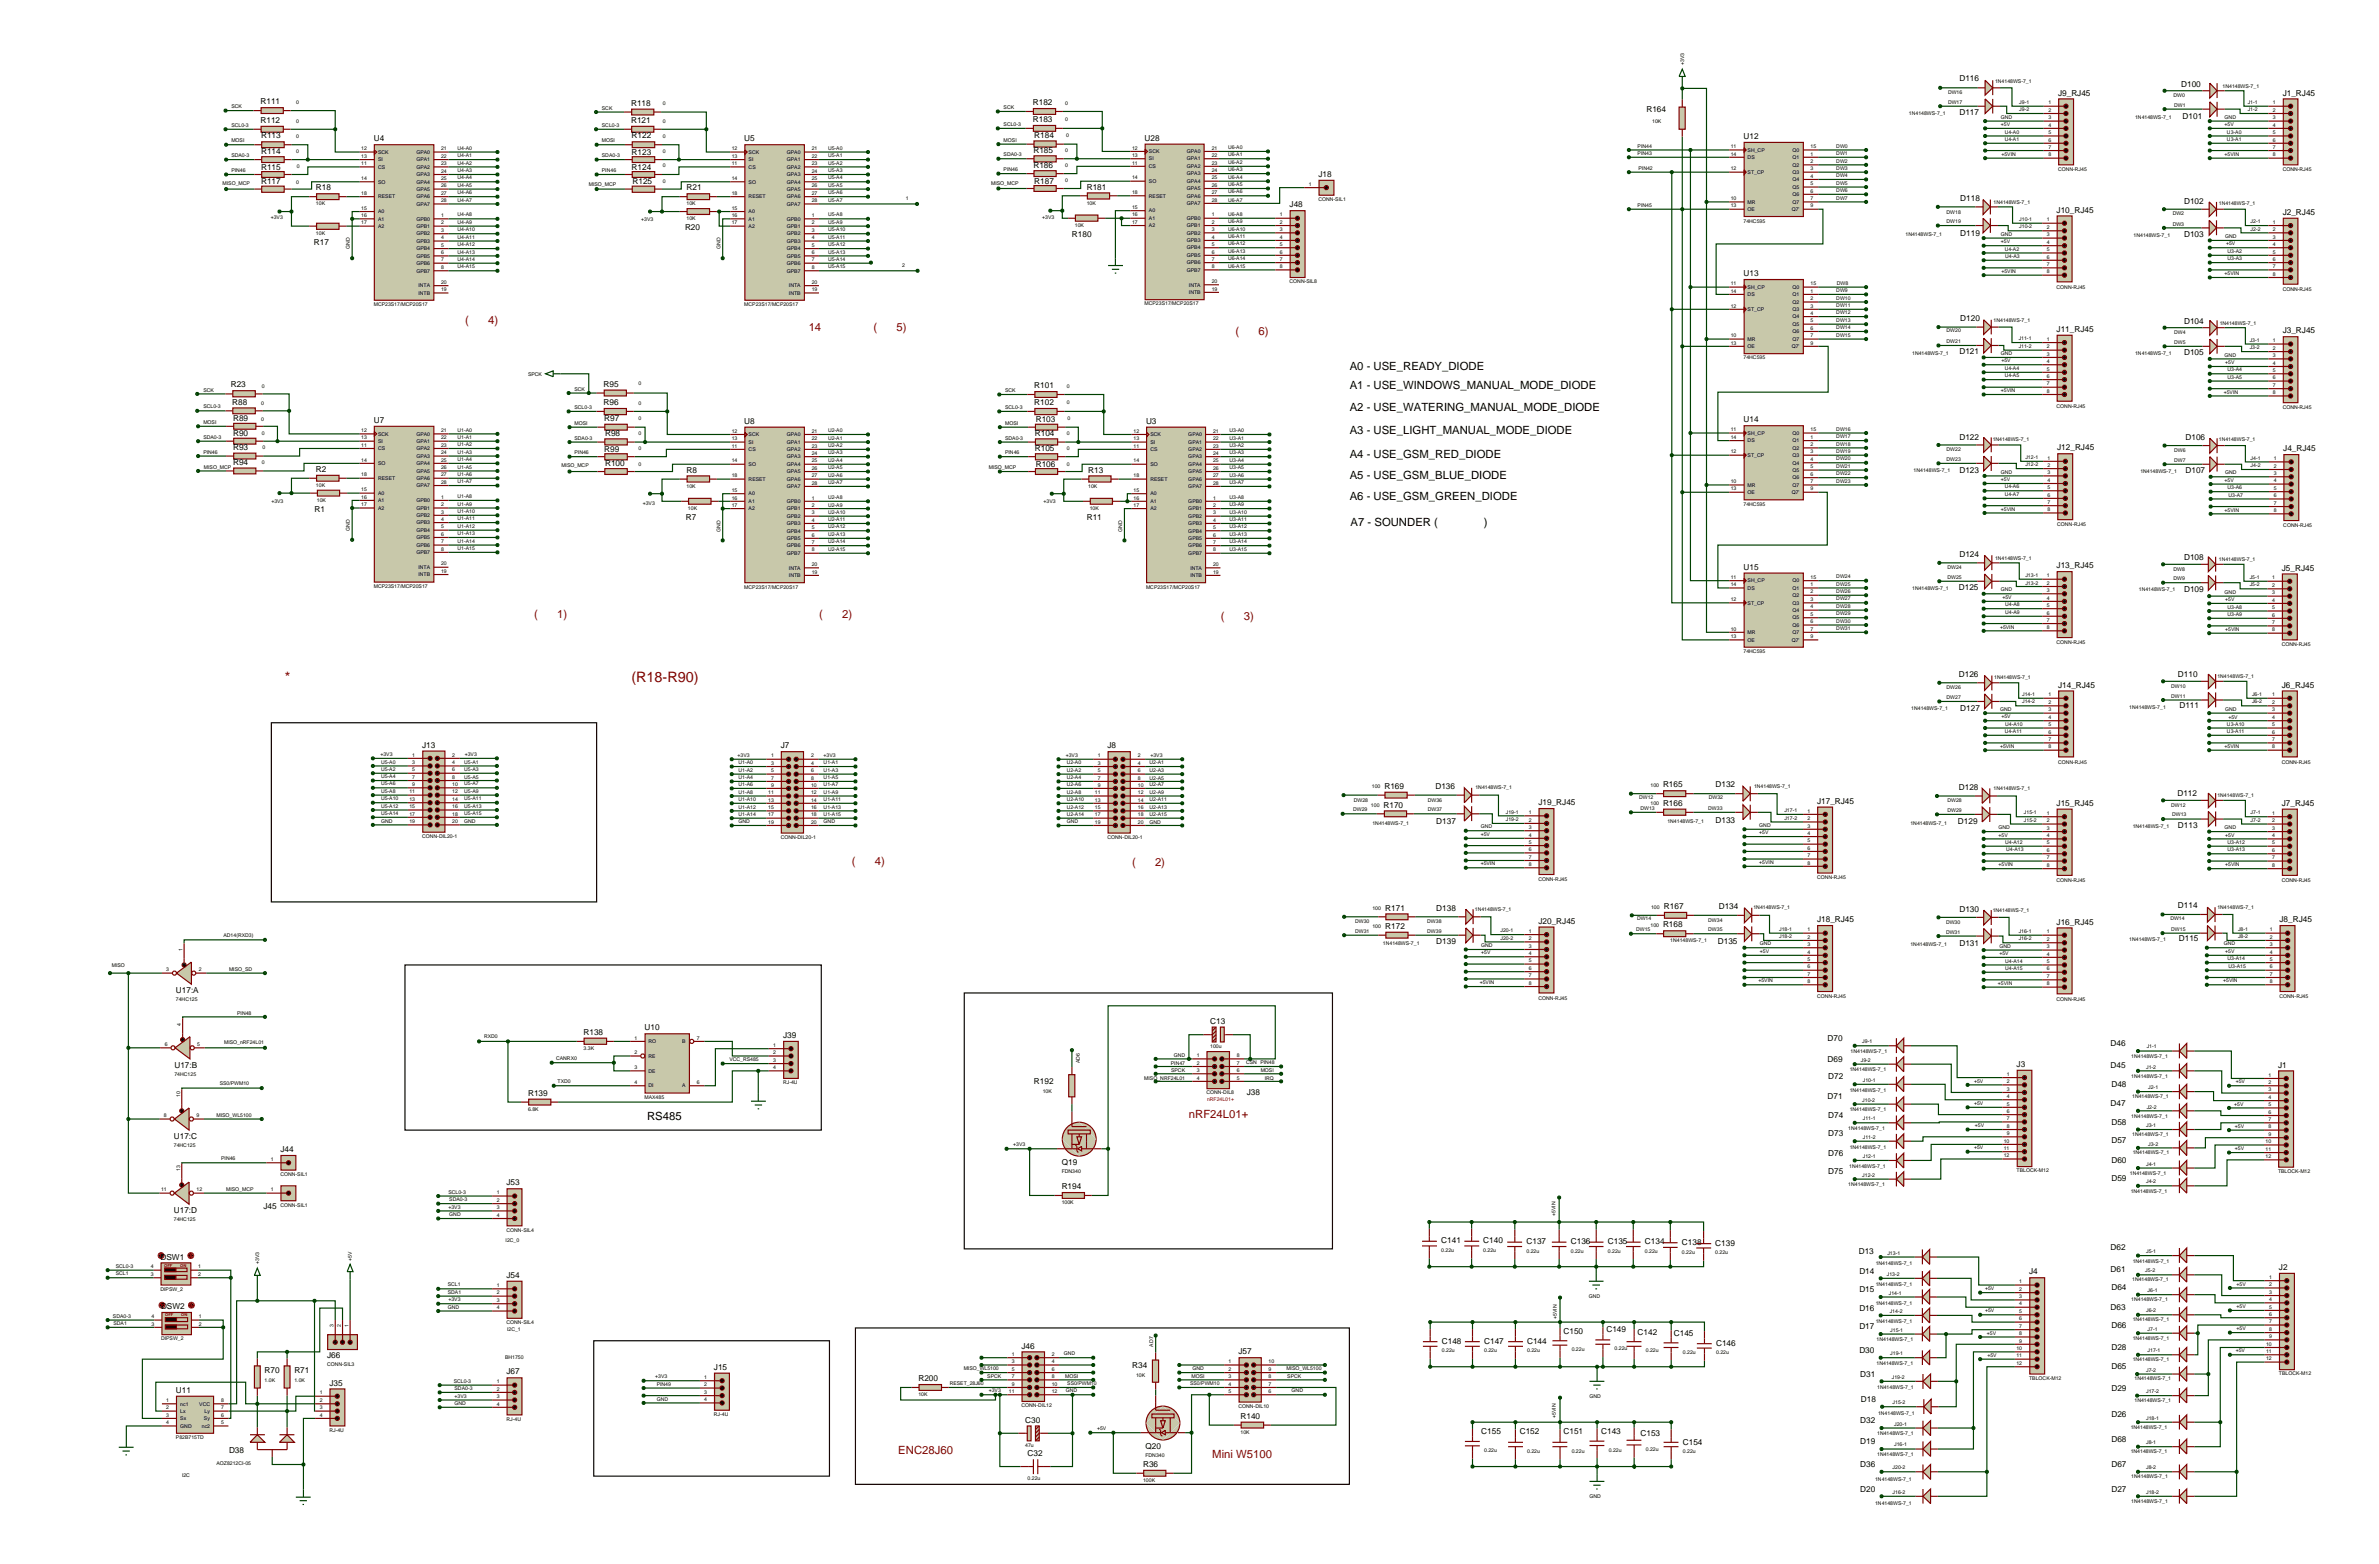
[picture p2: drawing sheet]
<svg xmlns="http://www.w3.org/2000/svg" width="815mm" height="536mm" viewBox="0 0 815 536" stroke-linecap="round" stroke-linejoin="round" font-family="sans-serif">
<defs><g id="words">
<text font-size="4.9" fill="#800000" x="97.6" y="233.7">* Устанавливать резисторы управляющих сигналов(R18-R90) в зависимости от типа микросхем</text>
<g font-size="3.9" fill="#800000">
<text x="120" y="111.1">Датчик окно закрыто (адр4)</text>
<text x="237.6" y="113.4">Управление поливом 14 каналов (адр5)</text>
<text x="371.7" y="114.9">Модуль расширения портов (адр6)</text>
<text x="125.3" y="211.7">Модуль управления досветкой (адр1)</text>
<text x="252.3" y="211.7">Модуль резерв (адр2)</text>
<text x="381.8" y="212.4">Датчик окно отрыто (адр3)</text>
<text x="248.5" y="296.6">Управление досветкой (адр4)</text>
<text x="359.5" y="296.9">Модуль резерв (адр2)</text>
<text x="407.5" y="383.3">nRF24L01+</text>
<text x="307.9" y="498.3">ENC28J60</text>
<text x="415.5" y="499.6">Mini W5100</text>
</g>
<g font-size="3.9">
<text x="462.6" y="126.8">A0 - USE_READY_DIODE</text>
<text x="462.6" y="133.2">A1 - USE_WINDOWS_MANUAL_MODE_DIODE</text>
<text x="462.6" y="140.8">A2 - USE_WATERING_MANUAL_MODE_DIODE</text>
<text x="462.6" y="148.7">A3 - USE_LIGHT_MANUAL_MODE_DIODE</text>
<text x="462.6" y="156.8">A4 - USE_GSM_RED_DIODE</text>
<text x="462.6" y="164.2">A5 - USE_GSM_BLUE_DIODE</text>
<text x="462.6" y="171.5">A6 - USE_GSM_GREEN_DIODE</text>
<text x="462.9" y="180.4">A7 - SOUNDER (пищалка)</text>
<text x="221.8" y="383.8">RS485</text>
</g>
<g font-size="2.8">
<text x="671.6" y="27.9">D116</text>
<text x="747.6" y="29.7">D100</text>
<text x="89.3" y="35.8">R111</text>
<text x="705.4" y="32.8">J9_RJ45</text>
<text x="782.4" y="32.8">J1_RJ45</text>
<text x="216.3" y="36.3">R118</text>
<text x="354" y="36.1">R182</text>
<text x="354" y="41.9">R183</text>
<text x="564.3" y="38.5">R164</text>
<text x="671.6" y="39.4">D117</text>
<text x="748.1" y="40.9">D101</text>
<text x="89.3" y="42.2">R112</text>
<text x="89.5" y="47.5">R113</text>
<text x="216.3" y="42.2">R121</text>
<text x="216.5" y="47.5">R122</text>
<text x="354.5" y="47.5">R184</text>
<text x="597.6" y="47.7">U12</text>
<text x="89.5" y="52.8">R114</text>
<text x="128.1" y="48.5">U4</text>
<text x="216.5" y="53.1">R123</text>
<text x="255.1" y="48.5">U5</text>
<text x="354.2" y="52.6">R185</text>
<text x="392.3" y="48.3">U28</text>
<text x="89.5" y="58.2">R115</text>
<text x="216.5" y="58.2">R124</text>
<text x="354.2" y="57.7">R186</text>
<text x="89.5" y="63.2">R117</text>
<text x="108.3" y="65.3">R18</text>
<text x="216.8" y="63">R125</text>
<text x="235.3" y="65.3">R21</text>
<text x="354.5" y="63">R187</text>
<text x="372.5" y="65">R181</text>
<text x="451.9" y="60.7">J18</text>
<text x="442" y="71.1">J48</text>
<text x="671.9" y="68.8">D118</text>
<text x="748.6" y="69.8">D102</text>
<text x="704.9" y="72.9">J10_RJ45</text>
<text x="782.4" y="73.7">J2_RJ45</text>
<text x="234.8" y="79">R20</text>
<text x="367.4" y="81.3">R180</text>
<text x="671.9" y="80.8">D119</text>
<text x="748.6" y="81.3">D103</text>
<text x="107.6" y="84.1">R17</text>
<text x="597.6" y="94.7">U13</text>
<text x="671.9" y="110.2">D120</text>
<text x="704.9" y="113.8">J11_RJ45</text>
<text x="748.6" y="111">D104</text>
<text x="782.4" y="114.3">J3_RJ45</text>
<text x="671.6" y="121.4">D121</text>
<text x="748.6" y="121.7">D105</text>
<text x="79.1" y="132.8">R23</text>
<text x="206.9" y="132.6">R95</text>
<text x="354.5" y="133.1">R101</text>
<text x="79.6" y="138.7">R88</text>
<text x="206.9" y="138.9">R96</text>
<text x="354.5" y="138.9">R102</text>
<text x="79.9" y="144.3">R89</text>
<text x="79.9" y="149.6">R90</text>
<text x="128.1" y="145">U7</text>
<text x="207.1" y="144.3">R97</text>
<text x="207.4" y="149.6">R98</text>
<text x="255.1" y="145.3">U8</text>
<text x="354.7" y="149.6">R104</text>
<text x="355" y="144.5">R103</text>
<text x="392.8" y="145.3">U3</text>
<text x="597.6" y="144.8">U14</text>
<text x="79.9" y="154.4">R93</text>
<text x="207.1" y="154.9">R99</text>
<text x="354.7" y="154.7">R105</text>
<text x="671.6" y="150.9">D122</text>
<text x="705.1" y="154.4">J12_RJ45</text>
<text x="749.1" y="150.9">D106</text>
<text x="782.6" y="154.7">J4_RJ45</text>
<text x="79.9" y="159.5">R94</text>
<text x="108.3" y="161.8">R2</text>
<text x="207.4" y="159.8">R100</text>
<text x="235.3" y="162">R8</text>
<text x="355" y="160">R106</text>
<text x="373" y="162">R13</text>
<text x="671.6" y="162">D123</text>
<text x="749.1" y="162.3">D107</text>
<text x="107.8" y="175.5">R1</text>
<text x="235.1" y="178.3">R7</text>
<text x="372.5" y="178.3">R11</text>
<text x="671.6" y="191">D124</text>
<text x="748.6" y="191.8">D108</text>
<text x="597.6" y="195.3">U15</text>
<text x="704.9" y="194.8">J13_RJ45</text>
<text x="782.1" y="195.6">J5_RJ45</text>
<text x="671.4" y="202.4">D125</text>
<text x="748.6" y="202.9">D109</text>
<text x="671.4" y="232.1">D126</text>
<text x="746.5" y="231.9">D110</text>
<text x="705.4" y="235.7">J14_RJ45</text>
<text x="782.1" y="235.7">J6_RJ45</text>
<text x="671.9" y="243.8">D127</text>
<text x="747" y="242.8">D111</text>
<text x="144.7" y="256.3">J13</text>
<text x="267.6" y="256.5">J7</text>
<text x="379.6" y="256.5">J8</text>
<text x="570" y="269.9">R165</text>
<text x="588" y="269.9">D132</text>
<text x="474.5" y="270.4">R169</text>
<text x="492" y="270.4">D136</text>
<text x="527.3" y="276">J19_RJ45</text>
<text x="622.8" y="275.5">J17_RJ45</text>
<text x="671.4" y="270.7">D128</text>
<text x="746.3" y="272.7">D112</text>
<text x="474.2" y="276.8">R170</text>
<text x="570" y="276.2">R166</text>
<text x="704.9" y="276.2">J15_RJ45</text>
<text x="782.1" y="276.2">J7_RJ45</text>
<text x="492.3" y="282.3">D137</text>
<text x="588" y="282.1">D133</text>
<text x="671.1" y="282.6">D129</text>
<text x="746.5" y="283.9">D113</text>
<text x="570.3" y="311.6">R167</text>
<text x="589.1" y="311.6">D134</text>
<text x="746.5" y="311.3">D114</text>
<text x="474.8" y="312.1">R171</text>
<text x="492.3" y="312.1">D138</text>
<text x="527.3" y="316.6">J20_RJ45</text>
<text x="570" y="317.9">R168</text>
<text x="622.8" y="316.1">J18_RJ45</text>
<text x="671.6" y="312.6">D130</text>
<text x="704.9" y="316.9">J16_RJ45</text>
<text x="781.3" y="316.1">J8_RJ45</text>
<text x="474.8" y="318.4">R172</text>
<text x="492.3" y="323.7">D139</text>
<text x="588.8" y="323.5">D135</text>
<text x="746.8" y="322.7">D115</text>
<text x="671.6" y="324.3">D131</text>
<text x="60.3" y="340.3">U17:A</text>
<text x="220.9" y="353.2">U10</text>
<text x="414.8" y="350.9">C13</text>
<text x="200" y="354.7">R138</text>
<text x="268.4" y="355.7">J39</text>
<text x="626.4" y="356.8">D70</text>
<text x="723.4" y="358.5">D46</text>
<text x="59.8" y="365.9">U17:B</text>
<text x="626.4" y="363.9">D69</text>
<text x="691.2" y="365.7">J3</text>
<text x="780.8" y="365.9">J1</text>
<text x="354.4" y="371.4">R192</text>
<text x="626.6" y="370">D72</text>
<text x="723.4" y="366.2">D45</text>
<text x="181" y="375.6">R139</text>
<text x="427.3" y="375.3">J38</text>
<text x="626.4" y="376.8">D71</text>
<text x="723.7" y="372.5">D48</text>
<text x="626.6" y="383.2">D74</text>
<text x="723.4" y="379.1">D47</text>
<text x="626.6" y="389.5">D73</text>
<text x="723.7" y="385.5">D58</text>
<text x="59.6" y="390.3">U17:C</text>
<text x="96.1" y="394.9">J44</text>
<text x="723.7" y="391.8">D57</text>
<text x="363.9" y="399.2">Q19</text>
<text x="626.6" y="396.1">D76</text>
<text x="723.7" y="398.7">D60</text>
<text x="173.6" y="406.3">J53</text>
<text x="363.9" y="407.6">R194</text>
<text x="626.6" y="402.5">D75</text>
<text x="723.7" y="404.8">D59</text>
<text x="59.6" y="415.7">U17:D</text>
<text x="90.3" y="414.4">J45</text>
<text x="55" y="431.7">DSW1</text>
<text x="494" y="426.2">C141</text>
<text x="508.4" y="426.2">C140</text>
<text x="523.2" y="426.5">C137</text>
<text x="538.4" y="426.5">C136</text>
<text x="551.1" y="426.5">C135</text>
<text x="563.8" y="426.5">C134</text>
<text x="576.5" y="426.8">C138</text>
<text x="587.9" y="427">C139</text>
<text x="637.1" y="429.9">D13</text>
<text x="723.4" y="428.6">D62</text>
<text x="173.6" y="438">J54</text>
<text x="637.3" y="436.5">D14</text>
<text x="695.5" y="436.8">J4</text>
<text x="723.4" y="436">D61</text>
<text x="781.1" y="435.2">J2</text>
<text x="637.3" y="442.9">D15</text>
<text x="723.7" y="442.1">D64</text>
<text x="55.2" y="448.7">DSW2</text>
<text x="637.3" y="449.2">D16</text>
<text x="723.4" y="449">D63</text>
<text x="637.3" y="455.6">D17</text>
<text x="723.7" y="455.3">D66</text>
<text x="494.2" y="460.7">C148</text>
<text x="508.7" y="460.7">C147</text>
<text x="523.4" y="460.7">C144</text>
<text x="535.9" y="457.2">C150</text>
<text x="550.6" y="456.7">C149</text>
<text x="561.3" y="457.4">C142</text>
<text x="573.7" y="458">C145</text>
<text x="588.2" y="461.3">C146</text>
<text x="112.1" y="465.5">J66</text>
<text x="350.1" y="462.2">J46</text>
<text x="424.5" y="464.2">J57</text>
<text x="637.3" y="463.7">D30</text>
<text x="723.7" y="462.7">D28</text>
<text x="90.7" y="470.7">R70</text>
<text x="100.9" y="470.7">R71</text>
<text x="173.6" y="471.1">J67</text>
<text x="244.7" y="469.5">J15</text>
<text x="314.8" y="473.3">R200</text>
<text x="388.1" y="468.9">R34</text>
<text x="637.6" y="471.8">D31</text>
<text x="723.7" y="469.3">D65</text>
<text x="60.3" y="477.4">U11</text>
<text x="112.9" y="474.9">J35</text>
<text x="723.7" y="476.7">D29</text>
<text x="637.8" y="480.5">D18</text>
<text x="723.7" y="485.8">D26</text>
<text x="351.4" y="487.6">C30</text>
<text x="425.2" y="486.3">R140</text>
<text x="507.7" y="491.5">C155</text>
<text x="520.9" y="491.5">C152</text>
<text x="535.9" y="491.5">C151</text>
<text x="548.8" y="491.4">C143</text>
<text x="637.6" y="487.8">D32</text>
<text x="78.5" y="497.9">D38</text>
<text x="392.6" y="496.5">Q20</text>
<text x="562.3" y="492.2">C153</text>
<text x="576.8" y="495.1">C154</text>
<text x="637.6" y="494.9">D19</text>
<text x="723.7" y="494.2">D68</text>
<text x="352.2" y="499">C32</text>
<text x="391.8" y="502.8">R36</text>
<text x="637.6" y="502.8">D36</text>
<text x="723.7" y="502.8">D67</text>
<text x="637.6" y="511.2">D20</text>
<text x="723.7" y="511.2">D27</text>
</g>
<g font-size="1.8">
<text x="577.2" y="22.4" transform="rotate(-90 577.2 22.4)">+3V3</text>
<text x="683.8" y="28.5">1N4148WS-7_1</text>
<text x="761.8" y="30">1N4148WS-7_1</text>
<text x="101.5" y="35.6">0</text>
<text x="227.2" y="35.9">0</text>
<text x="365.1" y="35.9">0</text>
<text x="667.7" y="32.3">DW16</text>
<text x="667.7" y="35.6">DW17</text>
<text x="692.1" y="35.6">J9-1</text>
<text x="702.1" y="35.8">1</text>
<text x="745" y="33.1">DW0</text>
<text x="770.4" y="35.6">J1-1</text>
<text x="779" y="35.8">1</text>
<text x="79.3" y="37.1">SCK</text>
<text x="101.5" y="42">0</text>
<text x="206.3" y="37.6">SCK</text>
<text x="227.2" y="42">0</text>
<text x="344" y="37.4">SCK</text>
<text x="365.1" y="41.5">0</text>
<text x="654.3" y="39.4">1N4148WS-7_1</text>
<text x="685.8" y="40.7">GND</text>
<text x="692.1" y="38.1">J9-2</text>
<text x="702.1" y="38.3">2</text>
<text x="702.1" y="40.9">3</text>
<text x="731.8" y="40.9">1N4148WS-7_1</text>
<text x="745.2" y="36.6">DW1</text>
<text x="762.5" y="40.7">GND</text>
<text x="770.4" y="38.1">J1-2</text>
<text x="779" y="38.3">2</text>
<text x="779" y="40.9">3</text>
<text x="79.3" y="43.5">SCL0-3</text>
<text x="101.5" y="47.3">0</text>
<text x="206.3" y="43.5">SCL0-3</text>
<text x="227.2" y="47.3">0</text>
<text x="344" y="43.2">SCL0-3</text>
<text x="365.4" y="47">0</text>
<text x="566.3" y="42.1">10K</text>
<text x="685.8" y="43.2">+5V</text>
<text x="687.1" y="45.8">U4-A0</text>
<text x="702.1" y="43.4">4</text>
<text x="702.1" y="46">5</text>
<text x="762.5" y="43.2">+5V</text>
<text x="763.3" y="45.8">U3-A0</text>
<text x="779" y="43.4">4</text>
<text x="779" y="46">5</text>
<text x="79.3" y="48.8">MOSI</text>
<text x="79.3" y="53.9">SDA0-3</text>
<text x="101.5" y="52.4">0</text>
<text x="123.8" y="51.5">12</text>
<text x="129.6" y="52.7">SCK</text>
<text x="142.7" y="52.7">GPA0</text>
<text x="151.2" y="51.5">21</text>
<text x="156.8" y="51.3">U4-A0</text>
<text x="156.8" y="53.9">U4-A1</text>
<text x="206.3" y="48.8">MOSI</text>
<text x="206.3" y="53.9">SDA0-3</text>
<text x="227.2" y="52.4">0</text>
<text x="250.8" y="51.5">12</text>
<text x="256.6" y="52.7">SCK</text>
<text x="269.7" y="52.7">GPA0</text>
<text x="278.2" y="51.5">21</text>
<text x="283.8" y="51.3">U5-A0</text>
<text x="283.8" y="53.9">U5-A1</text>
<text x="344" y="48.6">MOSI</text>
<text x="344" y="53.6">SDA0-3</text>
<text x="365.1" y="52.1">0</text>
<text x="388" y="53.8">13</text>
<text x="388" y="51.3">12</text>
<text x="393.8" y="52.5">SCK</text>
<text x="406.8" y="52.5">GPA0</text>
<text x="415.3" y="51.3">21</text>
<text x="415.3" y="53.8">22</text>
<text x="420.9" y="51.1">U6-A0</text>
<text x="420.9" y="53.6">U6-A1</text>
<text x="561.3" y="50.6">PIN44</text>
<text x="561.3" y="53.1">PIN43</text>
<text x="593.2" y="50.8">11</text>
<text x="593.2" y="53.3">14</text>
<text x="599" y="52">SH_CP</text>
<text x="614.4" y="52">Q0</text>
<text x="620.6" y="50.8">15</text>
<text x="620.6" y="53.3">1</text>
<text x="629.4" y="50.6">DW0</text>
<text x="629.4" y="53.1">DW1</text>
<text x="686" y="53.4">+5VIN</text>
<text x="687.1" y="48.3">U4-A1</text>
<text x="702.1" y="48.5">6</text>
<text x="702.1" y="51">7</text>
<text x="702.1" y="53.6">8</text>
<text x="762.5" y="53.4">+5VIN</text>
<text x="763.3" y="48.3">U3-A1</text>
<text x="779" y="48.5">6</text>
<text x="779" y="51">7</text>
<text x="779" y="53.6">8</text>
<text x="79.3" y="59">PIN46</text>
<text x="101.7" y="57.7">0</text>
<text x="123.8" y="54.1">13</text>
<text x="123.8" y="56.6">11</text>
<text x="129.6" y="55.3">SI</text>
<text x="129.6" y="57.8">CS</text>
<text x="142.7" y="55.3">GPA1</text>
<text x="142.7" y="57.8">GPA2</text>
<text x="151.2" y="54.1">22</text>
<text x="151.2" y="56.6">23</text>
<text x="151.2" y="59.2">24</text>
<text x="156.8" y="56.4">U4-A2</text>
<text x="156.8" y="59">U4-A3</text>
<text x="206.3" y="59">PIN46</text>
<text x="227.2" y="57.2">0</text>
<text x="250.8" y="54.1">13</text>
<text x="250.8" y="56.6">11</text>
<text x="256.6" y="55.3">SI</text>
<text x="256.6" y="57.8">CS</text>
<text x="269.7" y="55.3">GPA1</text>
<text x="269.7" y="57.8">GPA2</text>
<text x="278.2" y="54.1">22</text>
<text x="278.2" y="56.6">23</text>
<text x="278.2" y="59.2">24</text>
<text x="283.8" y="56.4">U5-A2</text>
<text x="283.8" y="59">U5-A3</text>
<text x="344" y="58.7">PIN46</text>
<text x="365.1" y="57.2">0</text>
<text x="388" y="56.4">11</text>
<text x="393.8" y="55">SI</text>
<text x="393.8" y="57.6">CS</text>
<text x="406.8" y="55">GPA1</text>
<text x="406.8" y="57.6">GPA2</text>
<text x="415.3" y="56.4">23</text>
<text x="415.3" y="58.9">24</text>
<text x="420.9" y="56.2">U6-A2</text>
<text x="420.9" y="58.7">U6-A3</text>
<text x="561.6" y="58.2">PIN42</text>
<text x="593.2" y="58.4">12</text>
<text x="599" y="59.6">ST_CP</text>
<text x="599" y="54.5">DS</text>
<text x="614.4" y="54.5">Q1</text>
<text x="614.4" y="57.1">Q2</text>
<text x="614.4" y="59.6">Q3</text>
<text x="620.6" y="55.9">2</text>
<text x="620.6" y="58.4">3</text>
<text x="629.4" y="55.7">DW2</text>
<text x="629.4" y="58.2">DW3</text>
<text x="705.4" y="58.7">CONN-RJ45</text>
<text x="782.4" y="58.7">CONN-RJ45</text>
<text x="76.3" y="63.3">MISO_MCP</text>
<text x="101.5" y="63">0</text>
<text x="123.8" y="61.7">14</text>
<text x="129.6" y="62.9">SO</text>
<text x="142.7" y="60.4">GPA3</text>
<text x="142.7" y="62.9">GPA4</text>
<text x="142.7" y="65.4">GPA5</text>
<text x="151.2" y="61.7">25</text>
<text x="151.2" y="64.2">26</text>
<text x="156.8" y="61.5">U4-A4</text>
<text x="156.8" y="64">U4-A5</text>
<text x="201.8" y="63.8">MISO_MCP</text>
<text x="227.2" y="62.8">0</text>
<text x="250.8" y="61.7">14</text>
<text x="256.6" y="62.9">SO</text>
<text x="269.7" y="60.4">GPA3</text>
<text x="269.7" y="62.9">GPA4</text>
<text x="269.7" y="65.4">GPA5</text>
<text x="278.2" y="61.7">25</text>
<text x="278.2" y="64.2">26</text>
<text x="283.8" y="61.5">U5-A4</text>
<text x="283.8" y="64">U5-A5</text>
<text x="339.7" y="63.3">MISO_MCP</text>
<text x="365.1" y="62.5">0</text>
<text x="388" y="61.5">14</text>
<text x="393.8" y="62.7">SO</text>
<text x="406.8" y="60.1">GPA3</text>
<text x="406.8" y="62.7">GPA4</text>
<text x="406.8" y="65.2">GPA5</text>
<text x="415.3" y="61.5">25</text>
<text x="415.3" y="64">26</text>
<text x="420.9" y="61.3">U6-A4</text>
<text x="420.9" y="63.8">U6-A5</text>
<text x="448.6" y="63.7">1</text>
<text x="614.4" y="62.1">Q4</text>
<text x="614.4" y="64.7">Q5</text>
<text x="620.6" y="60.9">4</text>
<text x="620.6" y="63.5">5</text>
<text x="620.6" y="66">6</text>
<text x="629.4" y="60.7">DW4</text>
<text x="629.4" y="63.3">DW5</text>
<text x="629.4" y="65.8">DW6</text>
<text x="108.3" y="70.4">10K</text>
<text x="123.8" y="71.9">15</text>
<text x="123.8" y="66.8">18</text>
<text x="129.6" y="68">RESET</text>
<text x="142.7" y="68">GPA6</text>
<text x="142.7" y="70.5">GPA7</text>
<text x="151.2" y="66.8">27</text>
<text x="151.2" y="69.3">28</text>
<text x="156.8" y="66.6">U4-A6</text>
<text x="156.8" y="69.1">U4-A7</text>
<text x="235.3" y="70.4">10K</text>
<text x="250.8" y="71.9">15</text>
<text x="250.8" y="66.8">18</text>
<text x="256.6" y="68">RESET</text>
<text x="269.7" y="68">GPA6</text>
<text x="269.7" y="70.5">GPA7</text>
<text x="278.2" y="66.8">27</text>
<text x="278.2" y="69.3">28</text>
<text x="283.8" y="66.6">U5-A6</text>
<text x="283.8" y="69.1">U5-A7</text>
<text x="303.1" y="68.7">Насос №1</text>
<text x="372.5" y="70.2">10K</text>
<text x="388" y="71.6">15</text>
<text x="388" y="66.5">18</text>
<text x="393.8" y="67.7">RESET</text>
<text x="406.8" y="67.7">GPA6</text>
<text x="406.8" y="70.3">GPA7</text>
<text x="415.3" y="66.5">27</text>
<text x="415.3" y="69.1">28</text>
<text x="420.9" y="66.3">U6-A6</text>
<text x="420.9" y="69.1">U6-A7</text>
<text x="451.9" y="68.9">CONN-SIL1</text>
<text x="561.3" y="70.9">PIN45</text>
<text x="593.2" y="68.6">10</text>
<text x="593.2" y="71.1">13</text>
<text x="599" y="69.8">MR</text>
<text x="614.4" y="67.2">Q6</text>
<text x="614.4" y="69.8">Q7</text>
<text x="620.6" y="68.6">7</text>
<text x="620.6" y="71.1">9</text>
<text x="629.4" y="68.6">DW7</text>
<text x="683.3" y="69.9">1N4148WS-7_1</text>
<text x="760.5" y="70.4">1N4148WS-7_1</text>
<text x="92.8" y="75.2">+3V3</text>
<text x="123.8" y="74.4">16</text>
<text x="123.8" y="76.9">17</text>
<text x="129.6" y="73.1">A0</text>
<text x="129.6" y="75.6">A1</text>
<text x="142.7" y="75.6">GPB0</text>
<text x="151.2" y="74.4">1</text>
<text x="151.2" y="76.9">2</text>
<text x="156.8" y="74.2">U4-A8</text>
<text x="156.8" y="76.7">U4-A9</text>
<text x="219.8" y="75.7">+3V3</text>
<text x="235.3" y="75.5">10K</text>
<text x="250.8" y="74.4">16</text>
<text x="250.8" y="76.9">17</text>
<text x="256.6" y="73.1">A0</text>
<text x="256.6" y="75.6">A1</text>
<text x="269.7" y="75.6">GPB0</text>
<text x="278.2" y="74.4">1</text>
<text x="278.2" y="76.9">2</text>
<text x="283.8" y="74.2">U5-A8</text>
<text x="283.8" y="76.7">U5-A9</text>
<text x="357.2" y="75.2">+3V3</text>
<text x="368.4" y="77.8">10K</text>
<text x="388" y="74.2">16</text>
<text x="388" y="76.7">17</text>
<text x="393.8" y="72.8">A0</text>
<text x="393.8" y="75.4">A1</text>
<text x="393.8" y="77.9">A2</text>
<text x="406.8" y="75.4">GPB0</text>
<text x="406.8" y="77.9">GPB1</text>
<text x="415.3" y="74.2">1</text>
<text x="415.3" y="76.7">2</text>
<text x="420.9" y="74">U6-A8</text>
<text x="420.9" y="76.5">U6-A9</text>
<text x="438.7" y="74.2">1</text>
<text x="438.7" y="76.7">2</text>
<text x="597.6" y="76.3">74HC595</text>
<text x="599" y="72.3">OE</text>
<text x="614.1" y="72.3">Q7'</text>
<text x="667.2" y="73.2">DW18</text>
<text x="667.2" y="76.5">DW19</text>
<text x="692.1" y="75.7">J10-1</text>
<text x="701.5" y="75.9">1</text>
<text x="744.7" y="73.7">DW2</text>
<text x="744.7" y="77.3">DW3</text>
<text x="771.4" y="76.5">J2-1</text>
<text x="779" y="76.7">1</text>
<text x="108.3" y="80.6">10K</text>
<text x="129.6" y="78.1">A2</text>
<text x="142.7" y="78.1">GPB1</text>
<text x="142.7" y="80.7">GPB2</text>
<text x="142.7" y="83.2">GPB3</text>
<text x="151.2" y="79.5">3</text>
<text x="151.2" y="82">4</text>
<text x="156.8" y="79.3">U4-A10</text>
<text x="156.8" y="81.8">U4-A11</text>
<text x="256.6" y="78.1">A2</text>
<text x="269.7" y="78.1">GPB1</text>
<text x="269.7" y="80.7">GPB2</text>
<text x="269.7" y="83.2">GPB3</text>
<text x="278.2" y="79.5">3</text>
<text x="278.2" y="82">4</text>
<text x="283.8" y="79.3">U5-A10</text>
<text x="283.8" y="81.8">U5-A11</text>
<text x="406.8" y="80.4">GPB2</text>
<text x="406.8" y="83">GPB3</text>
<text x="415.3" y="79.2">3</text>
<text x="415.3" y="81.8">4</text>
<text x="420.9" y="79">U6-A10</text>
<text x="420.9" y="81.6">U6-A11</text>
<text x="438.7" y="79.2">3</text>
<text x="438.7" y="81.8">4</text>
<text x="653.1" y="80.8">1N4148WS-7_1</text>
<text x="685.8" y="80.8">GND</text>
<text x="685.8" y="83.4">+5V</text>
<text x="692.1" y="78.3">J10-2</text>
<text x="701.5" y="78.5">2</text>
<text x="701.5" y="81">3</text>
<text x="701.5" y="83.6">4</text>
<text x="731.3" y="81.3">1N4148WS-7_1</text>
<text x="762.7" y="81.6">GND</text>
<text x="771.4" y="79">J2-2</text>
<text x="779" y="79.2">2</text>
<text x="779" y="81.8">3</text>
<text x="119.9" y="85.4" transform="rotate(-90 119.9 85.4)">GND</text>
<text x="142.7" y="85.8">GPB4</text>
<text x="142.7" y="88.3">GPB5</text>
<text x="151.2" y="84.6">5</text>
<text x="151.2" y="87.1">6</text>
<text x="151.2" y="89.6">7</text>
<text x="156.8" y="84.4">U4-A12</text>
<text x="156.8" y="86.9">U4-A13</text>
<text x="156.8" y="89.4">U4-A14</text>
<text x="246.9" y="85.4" transform="rotate(-90 246.9 85.4)">GND</text>
<text x="269.7" y="85.8">GPB4</text>
<text x="269.7" y="88.3">GPB5</text>
<text x="278.2" y="84.6">5</text>
<text x="278.2" y="87.1">6</text>
<text x="278.2" y="89.6">7</text>
<text x="283.8" y="84.4">U5-A12</text>
<text x="283.8" y="86.9">U5-A13</text>
<text x="283.8" y="89.4">U5-A14</text>
<text x="406.8" y="85.5">GPB4</text>
<text x="406.8" y="88.1">GPB5</text>
<text x="415.3" y="84.3">5</text>
<text x="415.3" y="86.9">6</text>
<text x="415.3" y="89.4">7</text>
<text x="420.9" y="84.1">U6-A12</text>
<text x="420.9" y="86.7">U6-A13</text>
<text x="420.9" y="89.2">U6-A14</text>
<text x="438.7" y="84.3">5</text>
<text x="438.7" y="86.9">6</text>
<text x="438.7" y="89.4">7</text>
<text x="687.1" y="85.9">U4-A2</text>
<text x="687.3" y="88.4">U4-A3</text>
<text x="701.5" y="86.1">5</text>
<text x="701.5" y="88.6">6</text>
<text x="763" y="84.1">+5V</text>
<text x="763.5" y="86.7">U3-A2</text>
<text x="763.5" y="89.2">U3-A3</text>
<text x="779" y="84.3">4</text>
<text x="779" y="86.9">5</text>
<text x="779" y="89.4">6</text>
<text x="142.7" y="90.8">GPB6</text>
<text x="142.7" y="93.4">GPB7</text>
<text x="151.2" y="92.2">8</text>
<text x="156.8" y="92">U4-A15</text>
<text x="269.7" y="90.8">GPB6</text>
<text x="269.7" y="93.4">GPB7</text>
<text x="278.2" y="92.2">8</text>
<text x="283.8" y="92">U5-A15</text>
<text x="301.8" y="91.5">Насос №2</text>
<text x="406.8" y="90.6">GPB6</text>
<text x="406.8" y="93.1">GPB7</text>
<text x="415.3" y="91.9">8</text>
<text x="420.9" y="91.7">U6-A15</text>
<text x="438.7" y="91.9">8</text>
<text x="686" y="93.5">+5VIN</text>
<text x="701.5" y="91.2">7</text>
<text x="701.5" y="93.7">8</text>
<text x="762.5" y="94.3">+5VIN</text>
<text x="779" y="91.9">7</text>
<text x="779" y="94.5">8</text>
<text x="143.4" y="98.5">INTA</text>
<text x="143.4" y="101">INTB</text>
<text x="151.2" y="97.3">20</text>
<text x="151.2" y="99.8">19</text>
<text x="270.4" y="98.5">INTA</text>
<text x="270.4" y="101">INTB</text>
<text x="278.2" y="97.3">20</text>
<text x="278.2" y="99.8">19</text>
<text x="407.5" y="98.2">INTA</text>
<text x="407.5" y="100.8">INTB</text>
<text x="415.3" y="97">20</text>
<text x="415.3" y="99.6">19</text>
<text x="442" y="97.1">CONN-SIL8</text>
<text x="593.2" y="97.8">11</text>
<text x="593.2" y="100.3">14</text>
<text x="599" y="99">SH_CP</text>
<text x="599" y="101.5">DS</text>
<text x="614.4" y="99">Q0</text>
<text x="614.4" y="101.5">Q1</text>
<text x="620.6" y="97.8">15</text>
<text x="620.6" y="100.3">1</text>
<text x="629.4" y="100.1">DW9</text>
<text x="629.6" y="97.6">DW8</text>
<text x="704.9" y="98.9">CONN-RJ45</text>
<text x="782.4" y="99.6">CONN-RJ45</text>
<text x="128.1" y="105">MCP23S17/MCP20S17</text>
<text x="255.1" y="105">MCP23S17/MCP20S17</text>
<text x="392.3" y="104.7">MCP23S17/MCP20S17</text>
<text x="593.2" y="105.4">12</text>
<text x="599" y="106.6">ST_CP</text>
<text x="614.4" y="104.1">Q2</text>
<text x="614.4" y="106.6">Q3</text>
<text x="620.6" y="102.9">2</text>
<text x="620.6" y="105.4">3</text>
<text x="620.6" y="107.9">4</text>
<text x="629.4" y="102.7">DW10</text>
<text x="629.4" y="105.2">DW11</text>
<text x="629.4" y="107.7">DW12</text>
<text x="614.4" y="109.1">Q4</text>
<text x="614.4" y="111.7">Q5</text>
<text x="620.6" y="110.5">5</text>
<text x="620.6" y="113">6</text>
<text x="629.4" y="110.3">DW13</text>
<text x="629.4" y="112.8">DW14</text>
<text x="667.2" y="113.8">DW20</text>
<text x="683.3" y="110.5">1N4148WS-7_1</text>
<text x="760.8" y="111.3">1N4148WS-7_1</text>
<text x="593.2" y="115.6">10</text>
<text x="593.2" y="118.1">13</text>
<text x="599" y="116.8">MR</text>
<text x="599" y="119.3">OE</text>
<text x="614.1" y="119.3">Q7'</text>
<text x="614.4" y="114.2">Q6</text>
<text x="614.4" y="116.8">Q7</text>
<text x="620.6" y="115.6">7</text>
<text x="620.6" y="118.1">9</text>
<text x="629.4" y="115.4">DW15</text>
<text x="667.2" y="117.6">DW21</text>
<text x="691.9" y="116.6">J11-1</text>
<text x="691.9" y="119.2">J11-2</text>
<text x="701.5" y="116.8">1</text>
<text x="701.5" y="119.4">2</text>
<text x="745.2" y="114.6">DW4</text>
<text x="745.2" y="117.9">DW5</text>
<text x="771.1" y="117.1">J3-1</text>
<text x="771.1" y="119.7">J3-2</text>
<text x="779" y="117.3">1</text>
<text x="779" y="119.9">2</text>
<text x="597.6" y="123.2">74HC595</text>
<text x="655.4" y="121.5">1N4148WS-7_1</text>
<text x="685.8" y="121.7">GND</text>
<text x="686" y="124.2">+5V</text>
<text x="701.5" y="121.9">3</text>
<text x="701.5" y="124.4">4</text>
<text x="731.8" y="121.7">1N4148WS-7_1</text>
<text x="762.5" y="122.2">GND</text>
<text x="762.7" y="124.8">+5V</text>
<text x="779" y="122.4">3</text>
<text x="779" y="125">4</text>
<text x="181" y="128.7">SPCK</text>
<text x="687.1" y="126.8">U4-A4</text>
<text x="687.1" y="129.3">U4-A5</text>
<text x="701.5" y="127">5</text>
<text x="701.5" y="129.5">6</text>
<text x="763.5" y="127.3">U3-A4</text>
<text x="763.5" y="129.8">U3-A5</text>
<text x="779" y="127.5">5</text>
<text x="779" y="130">6</text>
<text x="69.7" y="134.2">SCK</text>
<text x="89.8" y="132.9">0</text>
<text x="196.9" y="133.9">SCK</text>
<text x="218.8" y="132.1">0</text>
<text x="344.5" y="134.4">SCK</text>
<text x="365.6" y="132.9">0</text>
<text x="685.8" y="134.4">+5VIN</text>
<text x="701.5" y="132.1">7</text>
<text x="701.5" y="134.6">8</text>
<text x="762.2" y="134.9">+5VIN</text>
<text x="779" y="132.6">7</text>
<text x="779" y="135.1">8</text>
<text x="69.7" y="140">SCL0-3</text>
<text x="89.5" y="138.7">0</text>
<text x="196.9" y="140.2">SCL0-3</text>
<text x="218.8" y="138.7">0</text>
<text x="218.8" y="143.8">0</text>
<text x="344.5" y="140.2">SCL0-3</text>
<text x="365.6" y="138.5">0</text>
<text x="704.9" y="139.8">CONN-RJ45</text>
<text x="782.4" y="140.3">CONN-RJ45</text>
<text x="69.7" y="145.3">MOSI</text>
<text x="89.5" y="144.3">0</text>
<text x="89.8" y="149.1">0</text>
<text x="123.8" y="148.1">12</text>
<text x="129.6" y="149.3">SCK</text>
<text x="142.7" y="149.3">GPA0</text>
<text x="151.2" y="148.1">21</text>
<text x="156.8" y="147.9">U1-A0</text>
<text x="196.9" y="145.6">MOSI</text>
<text x="218.8" y="149.1">0</text>
<text x="250.8" y="148.3">12</text>
<text x="256.6" y="149.5">SCK</text>
<text x="269.7" y="149.5">GPA0</text>
<text x="278.2" y="148.3">21</text>
<text x="283.8" y="148.1">U2-A0</text>
<text x="344.5" y="145.6">MOSI</text>
<text x="365.6" y="149.1">0</text>
<text x="365.9" y="144.1">0</text>
<text x="388.5" y="148.3">12</text>
<text x="394.3" y="149.5">SCK</text>
<text x="407.3" y="149.5">GPA0</text>
<text x="415.8" y="148.3">21</text>
<text x="421.4" y="148.1">U3-A0</text>
<text x="593.2" y="147.8">11</text>
<text x="599" y="149">SH_CP</text>
<text x="614.4" y="149">Q0</text>
<text x="620.6" y="147.8">15</text>
<text x="629.4" y="147.6">DW16</text>
<text x="69.7" y="150.4">SDA0-3</text>
<text x="69.7" y="155.5">PIN46</text>
<text x="90" y="154">0</text>
<text x="123.8" y="150.6">13</text>
<text x="123.8" y="153.1">11</text>
<text x="129.6" y="151.8">SI</text>
<text x="129.6" y="154.3">CS</text>
<text x="142.7" y="151.8">GPA1</text>
<text x="142.7" y="154.3">GPA2</text>
<text x="151.2" y="150.6">22</text>
<text x="151.2" y="153.1">23</text>
<text x="151.2" y="155.7">24</text>
<text x="156.8" y="150.4">U1-A1</text>
<text x="156.8" y="152.9">U1-A2</text>
<text x="156.8" y="155.5">U1-A3</text>
<text x="196.9" y="150.7">SDA0-3</text>
<text x="196.9" y="155.7">PIN46</text>
<text x="218.8" y="154.2">0</text>
<text x="250.8" y="150.9">13</text>
<text x="250.8" y="153.4">11</text>
<text x="256.6" y="152.1">SI</text>
<text x="256.6" y="154.6">CS</text>
<text x="269.7" y="152.1">GPA1</text>
<text x="269.7" y="154.6">GPA2</text>
<text x="278.2" y="150.9">22</text>
<text x="278.2" y="153.4">23</text>
<text x="278.2" y="155.9">24</text>
<text x="283.8" y="150.7">U2-A1</text>
<text x="283.8" y="153.2">U2-A2</text>
<text x="283.8" y="155.7">U2-A3</text>
<text x="344.5" y="150.7">SDA0-3</text>
<text x="344.5" y="155.7">PIN46</text>
<text x="365.6" y="154.2">0</text>
<text x="388.5" y="150.9">13</text>
<text x="388.5" y="153.4">11</text>
<text x="394.3" y="152.1">SI</text>
<text x="394.3" y="154.6">CS</text>
<text x="407.3" y="152.1">GPA1</text>
<text x="407.3" y="154.6">GPA2</text>
<text x="415.8" y="150.9">22</text>
<text x="415.8" y="153.4">23</text>
<text x="415.8" y="155.9">24</text>
<text x="421.4" y="150.7">U3-A1</text>
<text x="421.4" y="153.2">U3-A2</text>
<text x="421.4" y="155.7">U3-A3</text>
<text x="593.2" y="155.4">12</text>
<text x="593.2" y="150.4">14</text>
<text x="599" y="151.6">DS</text>
<text x="614.4" y="151.6">Q1</text>
<text x="614.4" y="154.1">Q2</text>
<text x="620.6" y="150.4">1</text>
<text x="620.6" y="152.9">2</text>
<text x="620.6" y="155.4">3</text>
<text x="629.4" y="150.2">DW17</text>
<text x="629.4" y="152.7">DW18</text>
<text x="629.4" y="155.2">DW19</text>
<text x="667.2" y="154.7">DW22</text>
<text x="683" y="151.2">1N4148WS-7_1</text>
<text x="745.2" y="155">DW6</text>
<text x="760.5" y="151.2">1N4148WS-7_1</text>
<text x="69.9" y="160.6">MISO_MCP</text>
<text x="89.8" y="159.1">0</text>
<text x="123.8" y="158.2">14</text>
<text x="129.6" y="159.4">SO</text>
<text x="142.7" y="156.9">GPA3</text>
<text x="142.7" y="159.4">GPA4</text>
<text x="142.7" y="162">GPA5</text>
<text x="151.2" y="158.2">25</text>
<text x="151.2" y="160.8">26</text>
<text x="156.8" y="158">U1-A4</text>
<text x="156.8" y="160.6">U1-A5</text>
<text x="192.4" y="160.1">MISO_MCP</text>
<text x="218.8" y="159.6">0</text>
<text x="250.8" y="158.5">14</text>
<text x="256.6" y="159.7">SO</text>
<text x="269.7" y="157.1">GPA3</text>
<text x="269.7" y="159.7">GPA4</text>
<text x="278.2" y="158.5">25</text>
<text x="278.2" y="161">26</text>
<text x="283.8" y="158.3">U2-A4</text>
<text x="283.8" y="160.8">U2-A5</text>
<text x="338.9" y="160.6">MISO_MCP</text>
<text x="365.6" y="159.6">0</text>
<text x="388.5" y="158.5">14</text>
<text x="394.3" y="159.7">SO</text>
<text x="407.3" y="157.1">GPA3</text>
<text x="407.3" y="159.7">GPA4</text>
<text x="415.8" y="158.5">25</text>
<text x="415.8" y="161">26</text>
<text x="421.4" y="158.3">U3-A4</text>
<text x="421.4" y="160.8">U3-A5</text>
<text x="599" y="156.6">ST_CP</text>
<text x="614.4" y="156.6">Q3</text>
<text x="614.4" y="159.2">Q4</text>
<text x="614.4" y="161.7">Q5</text>
<text x="620.6" y="158">4</text>
<text x="620.6" y="160.5">5</text>
<text x="629.4" y="157.8">DW20</text>
<text x="629.4" y="160.3">DW21</text>
<text x="655.9" y="161.8">1N4148WS-7_1</text>
<text x="667.2" y="158">DW23</text>
<text x="694.2" y="157.3">J12-1</text>
<text x="694.2" y="159.8">J12-2</text>
<text x="701.8" y="157.5">1</text>
<text x="701.8" y="160">2</text>
<text x="745.2" y="158.3">DW7</text>
<text x="771.4" y="157.5">J4-1</text>
<text x="771.4" y="160.1">J4-2</text>
<text x="779.3" y="157.7">1</text>
<text x="779.3" y="160.3">2</text>
<text x="108.3" y="166.9">10K</text>
<text x="123.8" y="163.3">18</text>
<text x="129.6" y="164.5">RESET</text>
<text x="142.7" y="164.5">GPA6</text>
<text x="142.7" y="167">GPA7</text>
<text x="151.2" y="163.3">27</text>
<text x="151.2" y="165.8">28</text>
<text x="156.8" y="163.1">U1-A6</text>
<text x="156.8" y="165.6">U1-A7</text>
<text x="235.3" y="167.2">10K</text>
<text x="250.8" y="163.6">18</text>
<text x="256.6" y="164.8">RESET</text>
<text x="269.7" y="162.2">GPA5</text>
<text x="269.7" y="164.8">GPA6</text>
<text x="269.7" y="167.3">GPA7</text>
<text x="278.2" y="163.6">27</text>
<text x="278.2" y="166.1">28</text>
<text x="283.8" y="163.4">U2-A6</text>
<text x="283.8" y="165.9">U2-A7</text>
<text x="373" y="167.2">10K</text>
<text x="388.5" y="163.6">18</text>
<text x="394.3" y="164.8">RESET</text>
<text x="407.3" y="162.2">GPA5</text>
<text x="407.3" y="164.8">GPA6</text>
<text x="407.3" y="167.3">GPA7</text>
<text x="415.8" y="163.6">27</text>
<text x="415.8" y="166.1">28</text>
<text x="421.4" y="163.4">U3-A6</text>
<text x="421.4" y="165.9">U3-A7</text>
<text x="593.2" y="165.6">10</text>
<text x="599" y="166.8">MR</text>
<text x="614.4" y="164.3">Q6</text>
<text x="614.4" y="166.8">Q7</text>
<text x="620.6" y="163.1">6</text>
<text x="620.6" y="165.6">7</text>
<text x="629.4" y="162.9">DW22</text>
<text x="629.4" y="165.6">DW23</text>
<text x="685.8" y="162.3">GND</text>
<text x="685.8" y="164.9">+5V</text>
<text x="687.1" y="167.4">U4-A6</text>
<text x="701.8" y="162.5">3</text>
<text x="701.8" y="165.1">4</text>
<text x="701.8" y="167.6">5</text>
<text x="733.6" y="162.1">1N4148WS-7_1</text>
<text x="762.5" y="165.1">+5V</text>
<text x="762.7" y="162.6">GND</text>
<text x="763.5" y="167.7">U3-A6</text>
<text x="779.3" y="162.8">3</text>
<text x="779.3" y="165.3">4</text>
<text x="779.3" y="167.9">5</text>
<text x="93" y="172.5">+3V3</text>
<text x="108.6" y="172">10K</text>
<text x="123.8" y="168.4">15</text>
<text x="123.8" y="170.9">16</text>
<text x="123.8" y="173.5">17</text>
<text x="129.6" y="169.6">A0</text>
<text x="129.6" y="172.1">A1</text>
<text x="142.7" y="172.1">GPB0</text>
<text x="151.2" y="170.9">1</text>
<text x="151.2" y="173.5">2</text>
<text x="156.8" y="170.7">U1-A8</text>
<text x="156.8" y="173.3">U1-A9</text>
<text x="220.3" y="173">+3V3</text>
<text x="250.8" y="168.6">15</text>
<text x="250.8" y="171.2">16</text>
<text x="250.8" y="173.7">17</text>
<text x="256.6" y="169.8">A0</text>
<text x="256.6" y="172.4">A1</text>
<text x="269.7" y="172.4">GPB0</text>
<text x="278.2" y="171.2">1</text>
<text x="278.2" y="173.7">2</text>
<text x="283.8" y="171">U2-A8</text>
<text x="283.8" y="173.8">U2-A9</text>
<text x="357.7" y="172.3">+3V3</text>
<text x="388.5" y="168.6">15</text>
<text x="388.5" y="171.2">16</text>
<text x="388.5" y="173.7">17</text>
<text x="394.3" y="169.8">A0</text>
<text x="394.3" y="172.4">A1</text>
<text x="407.3" y="172.4">GPB0</text>
<text x="415.8" y="171.2">1</text>
<text x="415.8" y="173.7">2</text>
<text x="421.4" y="171">U3-A8</text>
<text x="421.4" y="173.5">U3-A9</text>
<text x="593.2" y="168.1">13</text>
<text x="597.6" y="173.3">74HC595</text>
<text x="599" y="169.3">OE</text>
<text x="614.1" y="169.3">Q7'</text>
<text x="620.6" y="168.1">9</text>
<text x="687.1" y="170">U4-A7</text>
<text x="701.8" y="170.2">6</text>
<text x="701.8" y="172.7">7</text>
<text x="763.8" y="170.2">U3-A7</text>
<text x="779.3" y="170.4">6</text>
<text x="779.3" y="173">7</text>
<text x="129.6" y="174.7">A2</text>
<text x="142.7" y="174.7">GPB1</text>
<text x="142.7" y="177.2">GPB2</text>
<text x="142.7" y="179.7">GPB3</text>
<text x="151.2" y="176">3</text>
<text x="151.2" y="178.5">4</text>
<text x="156.8" y="175.8">U1-A10</text>
<text x="156.8" y="178.3">U1-A11</text>
<text x="235.8" y="174.8">10K</text>
<text x="256.6" y="174.9">A2</text>
<text x="269.7" y="174.9">GPB1</text>
<text x="269.7" y="177.5">GPB2</text>
<text x="269.7" y="180">GPB3</text>
<text x="278.2" y="176.3">3</text>
<text x="278.2" y="178.8">4</text>
<text x="283.8" y="176.3">U2-A10</text>
<text x="283.8" y="178.6">U2-A11</text>
<text x="373.5" y="174.8">10K</text>
<text x="394.3" y="174.9">A2</text>
<text x="407.3" y="174.9">GPB1</text>
<text x="407.3" y="177.5">GPB2</text>
<text x="407.3" y="180">GPB3</text>
<text x="415.8" y="176.3">3</text>
<text x="415.8" y="178.8">4</text>
<text x="421.4" y="176.1">U3-A10</text>
<text x="421.4" y="178.6">U3-A11</text>
<text x="685.8" y="175">+5VIN</text>
<text x="701.8" y="175.2">8</text>
<text x="762.5" y="175.3">+5VIN</text>
<text x="779.3" y="175.5">8</text>
<text x="119.9" y="181.9" transform="rotate(-90 119.9 181.9)">GND</text>
<text x="142.7" y="182.3">GPB4</text>
<text x="142.7" y="184.8">GPB5</text>
<text x="151.2" y="181.1">5</text>
<text x="151.2" y="183.6">6</text>
<text x="156.8" y="180.9">U1-A12</text>
<text x="156.8" y="183.4">U1-A13</text>
<text x="156.8" y="186">U1-A14</text>
<text x="246.9" y="182.2" transform="rotate(-90 246.9 182.2)">GND</text>
<text x="269.7" y="182.5">GPB4</text>
<text x="269.7" y="185.1">GPB5</text>
<text x="278.2" y="181.3">5</text>
<text x="278.2" y="183.9">6</text>
<text x="283.8" y="181.1">U2-A12</text>
<text x="283.8" y="183.7">U2-A13</text>
<text x="384.6" y="182.2" transform="rotate(-90 384.6 182.2)">GND</text>
<text x="407.3" y="182.5">GPB4</text>
<text x="407.3" y="185.1">GPB5</text>
<text x="415.8" y="181.3">5</text>
<text x="415.8" y="183.9">6</text>
<text x="421.4" y="181.1">U3-A12</text>
<text x="421.4" y="183.7">U3-A13</text>
<text x="705.1" y="180.4">CONN-RJ45</text>
<text x="782.6" y="180.6">CONN-RJ45</text>
<text x="142.7" y="187.4">GPB6</text>
<text x="142.7" y="189.9">GPB7</text>
<text x="151.2" y="186.2">7</text>
<text x="151.2" y="188.7">8</text>
<text x="156.8" y="188.5">U1-A15</text>
<text x="269.7" y="187.6">GPB6</text>
<text x="269.7" y="190.2">GPB7</text>
<text x="278.2" y="186.4">7</text>
<text x="278.2" y="189">8</text>
<text x="283.8" y="186.2">U2-A14</text>
<text x="283.8" y="188.8">U2-A15</text>
<text x="407.3" y="187.6">GPB6</text>
<text x="407.3" y="190.2">GPB7</text>
<text x="415.8" y="186.4">7</text>
<text x="415.8" y="189">8</text>
<text x="421.4" y="186.2">U3-A14</text>
<text x="421.4" y="188.8">U3-A15</text>
<text x="683.8" y="191.8">1N4148WS-7_1</text>
<text x="143.4" y="195">INTA</text>
<text x="143.4" y="197.5">INTB</text>
<text x="151.2" y="193.8">20</text>
<text x="151.2" y="196.3">19</text>
<text x="270.4" y="195.2">INTA</text>
<text x="270.4" y="197.8">INTB</text>
<text x="278.2" y="194">20</text>
<text x="278.2" y="196.6">19</text>
<text x="408" y="195.2">INTA</text>
<text x="408" y="197.8">INTB</text>
<text x="415.8" y="194">20</text>
<text x="415.8" y="196.6">19</text>
<text x="667.5" y="195.1">DW24</text>
<text x="694.2" y="197.7">J13-1</text>
<text x="701.5" y="197.9">1</text>
<text x="745" y="195.6">DW8</text>
<text x="760.5" y="192.1">1N4148WS-7_1</text>
<text x="128.1" y="201.5">MCP23S17/MCP20S17</text>
<text x="255.1" y="201.7">MCP23S17/MCP20S17</text>
<text x="392.8" y="201.7">MCP23S17/MCP20S17</text>
<text x="593.2" y="198.4">11</text>
<text x="593.2" y="200.9">14</text>
<text x="599" y="199.6">SH_CP</text>
<text x="599" y="202.1">DS</text>
<text x="614.4" y="199.6">Q0</text>
<text x="614.4" y="202.1">Q1</text>
<text x="620.6" y="198.4">15</text>
<text x="620.6" y="200.9">1</text>
<text x="620.6" y="203.4">2</text>
<text x="629.4" y="198.2">DW24</text>
<text x="629.4" y="200.7">DW25</text>
<text x="629.4" y="203.2">DW26</text>
<text x="655.4" y="202.2">1N4148WS-7_1</text>
<text x="667.5" y="198.4">DW25</text>
<text x="685.8" y="202.7">GND</text>
<text x="694.2" y="200.4">J13-2</text>
<text x="701.5" y="200.4">2</text>
<text x="701.5" y="202.9">3</text>
<text x="733.1" y="202.7">1N4148WS-7_1</text>
<text x="745" y="198.9">DW9</text>
<text x="762.5" y="203.5">GND</text>
<text x="771.1" y="198.4">J5-1</text>
<text x="771.1" y="201">J5-2</text>
<text x="778.8" y="198.6">1</text>
<text x="778.8" y="201.2">2</text>
<text x="778.8" y="203.7">3</text>
<text x="593.2" y="206">12</text>
<text x="599" y="207.2">ST_CP</text>
<text x="614.4" y="204.6">Q2</text>
<text x="614.4" y="207.2">Q3</text>
<text x="614.4" y="209.7">Q4</text>
<text x="620.6" y="206">3</text>
<text x="620.6" y="208.5">4</text>
<text x="629.4" y="205.8">DW27</text>
<text x="629.4" y="208.3">DW28</text>
<text x="686.3" y="205.3">+5V</text>
<text x="687.3" y="207.8">U4-A8</text>
<text x="701.5" y="205.5">4</text>
<text x="701.5" y="208">5</text>
<text x="762.7" y="206">+5V</text>
<text x="763.5" y="208.6">U3-A8</text>
<text x="778.8" y="206.2">4</text>
<text x="778.8" y="208.8">5</text>
<text x="614.4" y="212.3">Q5</text>
<text x="614.4" y="214.8">Q6</text>
<text x="620.6" y="211.1">5</text>
<text x="620.6" y="213.6">6</text>
<text x="629.4" y="210.9">DW29</text>
<text x="629.4" y="213.4">DW30</text>
<text x="629.4" y="215.9">DW31</text>
<text x="685.5" y="215.4">+5VIN</text>
<text x="687.3" y="210.4">U4-A9</text>
<text x="701.5" y="210.6">6</text>
<text x="701.5" y="213.1">7</text>
<text x="701.5" y="215.6">8</text>
<text x="763.5" y="211.1">U3-A9</text>
<text x="778.8" y="211.3">6</text>
<text x="778.8" y="213.9">7</text>
<text x="593.2" y="216.1">10</text>
<text x="593.2" y="218.7">13</text>
<text x="599" y="217.3">MR</text>
<text x="599" y="219.9">OE</text>
<text x="614.1" y="219.9">Q7'</text>
<text x="614.4" y="217.3">Q7</text>
<text x="620.6" y="216.1">7</text>
<text x="620.6" y="218.7">9</text>
<text x="704.9" y="220.8">CONN-RJ45</text>
<text x="762.7" y="216.2">+5VIN</text>
<text x="778.8" y="216.4">8</text>
<text x="782.1" y="221.5">CONN-RJ45</text>
<text x="597.6" y="223.8">74HC595</text>
<text x="683.5" y="232.7">1N4148WS-7_1</text>
<text x="760" y="232.2">1N4148WS-7_1</text>
<text x="667.2" y="236.3">DW26</text>
<text x="667.2" y="239.6">DW27</text>
<text x="693.1" y="238.5">J14-1</text>
<text x="702.1" y="238.7">1</text>
<text x="744.2" y="235.8">DW10</text>
<text x="744.2" y="239.1">DW11</text>
<text x="771.9" y="238.5">J6-1</text>
<text x="778.8" y="238.7">1</text>
<text x="655.1" y="243.4">1N4148WS-7_1</text>
<text x="685.5" y="243.6">GND</text>
<text x="693.1" y="241.1">J14-2</text>
<text x="702.1" y="241.3">2</text>
<text x="702.1" y="243.8">3</text>
<text x="729.8" y="243.1">1N4148WS-7_1</text>
<text x="762.7" y="243.6">GND</text>
<text x="771.9" y="241.1">J6-2</text>
<text x="778.8" y="241.3">2</text>
<text x="778.8" y="243.8">3</text>
<text x="686" y="246.2">+5V</text>
<text x="687.1" y="251.2">U4-A11</text>
<text x="687.3" y="248.7">U4-A10</text>
<text x="702.1" y="246.4">4</text>
<text x="702.1" y="248.9">5</text>
<text x="702.1" y="251.4">6</text>
<text x="763.3" y="248.7">U3-A10</text>
<text x="763.3" y="251.2">U3-A11</text>
<text x="763.8" y="246.4">+5V</text>
<text x="778.8" y="246.4">4</text>
<text x="778.8" y="248.9">5</text>
<text x="778.8" y="251.4">6</text>
<text x="685.5" y="256.3">+5VIN</text>
<text x="702.1" y="254">7</text>
<text x="702.1" y="256.5">8</text>
<text x="762.5" y="256.3">+5VIN</text>
<text x="778.8" y="254">7</text>
<text x="778.8" y="256.5">8</text>
<text x="130.4" y="259.1">+3V3</text>
<text x="130.6" y="261.7">U5-A0</text>
<text x="141.3" y="259.3">1</text>
<text x="141.3" y="261.9">3</text>
<text x="155" y="259.3">2</text>
<text x="155" y="261.9">4</text>
<text x="159.1" y="261.7">U5-A1</text>
<text x="159.3" y="259.1">+3V3</text>
<text x="252.8" y="259.4">+3V3</text>
<text x="253.1" y="261.9">U1-A0</text>
<text x="264.3" y="259.6">1</text>
<text x="264.3" y="262.1">3</text>
<text x="278" y="259.6">2</text>
<text x="278" y="262.1">4</text>
<text x="282.3" y="259.4">+3V3</text>
<text x="282.3" y="261.9">U1-A1</text>
<text x="365.3" y="259.4">+3V3</text>
<text x="365.6" y="261.9">U2-A0</text>
<text x="376.3" y="259.6">1</text>
<text x="376.3" y="262.1">3</text>
<text x="390" y="259.6">2</text>
<text x="390" y="262.1">4</text>
<text x="394" y="261.9">U2-A1</text>
<text x="394.3" y="259.4">+3V3</text>
<text x="705.4" y="261.7">CONN-RJ45</text>
<text x="782.1" y="261.7">CONN-RJ45</text>
<text x="130.6" y="264.2">U5-A2</text>
<text x="130.6" y="266.7">U5-A4</text>
<text x="130.6" y="269.2">U5-A6</text>
<text x="141.3" y="264.4">5</text>
<text x="141.3" y="266.9">7</text>
<text x="141.3" y="269.4">9</text>
<text x="155" y="264.4">6</text>
<text x="155" y="266.9">8</text>
<text x="155" y="269.4">10</text>
<text x="159.1" y="264.2">U5-A3</text>
<text x="159.1" y="267">U5-A5</text>
<text x="159.1" y="269.2">U5-A7</text>
<text x="253.1" y="264.5">U1-A2</text>
<text x="253.1" y="267">U1-A4</text>
<text x="253.1" y="269.4">U1-A6</text>
<text x="264.3" y="264.7">5</text>
<text x="264.3" y="267.2">7</text>
<text x="264.3" y="269.6">9</text>
<text x="278" y="264.7">6</text>
<text x="278" y="267.2">8</text>
<text x="278" y="269.6">10</text>
<text x="282.3" y="264.5">U1-A3</text>
<text x="282.3" y="267">U1-A5</text>
<text x="282.3" y="269.4">U1-A7</text>
<text x="365.6" y="264.5">U2-A2</text>
<text x="365.6" y="267">U2-A4</text>
<text x="365.6" y="269.4">U2-A6</text>
<text x="376.3" y="264.7">5</text>
<text x="376.3" y="267.2">7</text>
<text x="376.3" y="269.6">9</text>
<text x="390" y="264.7">6</text>
<text x="390" y="267.2">8</text>
<text x="390" y="269.6">10</text>
<text x="394" y="264.5">U2-A3</text>
<text x="394" y="267.2">U2-A5</text>
<text x="394" y="269.4">U2-A7</text>
<text x="565.7" y="269.8">100</text>
<text x="601.2" y="270">1N4148WS-7_1</text>
<text x="130.6" y="271.7">U5-A8</text>
<text x="130.6" y="274.3">U5-A10</text>
<text x="140.3" y="271.9">11</text>
<text x="140.3" y="274.5">13</text>
<text x="155" y="271.9">12</text>
<text x="155" y="274.5">14</text>
<text x="159.1" y="271.7">U5-A9</text>
<text x="159.1" y="274.3">U5-A11</text>
<text x="253.1" y="272">U1-A8</text>
<text x="253.1" y="274.5">U1-A10</text>
<text x="263.3" y="272.2">11</text>
<text x="263.3" y="274.7">13</text>
<text x="278" y="272.2">12</text>
<text x="278" y="274.7">14</text>
<text x="282.3" y="272">U1-A9</text>
<text x="282.3" y="274.5">U1-A11</text>
<text x="365.6" y="272">U2-A8</text>
<text x="365.6" y="274.5">U2-A10</text>
<text x="375.3" y="272.2">11</text>
<text x="375.3" y="274.7">13</text>
<text x="390" y="272.2">12</text>
<text x="390" y="274.7">14</text>
<text x="394" y="272">U2-A9</text>
<text x="394" y="274.5">U2-A11</text>
<text x="464" y="274.8">DW28</text>
<text x="470.2" y="270.2">100</text>
<text x="489.4" y="274.8">DW36</text>
<text x="505.7" y="270.5">1N4148WS-7_1</text>
<text x="561.8" y="274">DW12</text>
<text x="565.7" y="276">100</text>
<text x="585.7" y="274">DW32</text>
<text x="667.5" y="274.8">DW28</text>
<text x="683.3" y="270.7">1N4148WS-7_1</text>
<text x="760" y="273.3">1N4148WS-7_1</text>
<text x="130.6" y="276.8">U5-A12</text>
<text x="130.6" y="279.3">U5-A14</text>
<text x="130.6" y="281.9">GND</text>
<text x="140.3" y="277">15</text>
<text x="140.3" y="279.5">17</text>
<text x="155" y="277">16</text>
<text x="155" y="279.5">18</text>
<text x="159.1" y="276.8">U5-A13</text>
<text x="159.1" y="279.3">U5-A15</text>
<text x="253.1" y="277.1">U1-A12</text>
<text x="253.1" y="279.6">U1-A14</text>
<text x="263.3" y="277.3">15</text>
<text x="263.3" y="279.8">17</text>
<text x="278" y="277.3">16</text>
<text x="278" y="279.8">18</text>
<text x="282.3" y="277.1">U1-A13</text>
<text x="282.3" y="279.6">U1-A15</text>
<text x="365.6" y="277.1">U2-A12</text>
<text x="365.6" y="279.6">U2-A14</text>
<text x="375.3" y="277.3">15</text>
<text x="375.3" y="279.8">17</text>
<text x="390" y="277.3">16</text>
<text x="390" y="279.8">18</text>
<text x="394" y="277.1">U2-A13</text>
<text x="394" y="279.6">U2-A15</text>
<text x="463.8" y="278.1">DW29</text>
<text x="469.9" y="276.6">100</text>
<text x="489.4" y="278.1">DW37</text>
<text x="516.1" y="281.4">J19-2</text>
<text x="516.1" y="278.8">J19-1</text>
<text x="524" y="279">1</text>
<text x="524" y="281.6">2</text>
<text x="562.3" y="277.6">DW13</text>
<text x="571.5" y="281.9">1N4148WS-7_1</text>
<text x="585.5" y="277.6">DW33</text>
<text x="611.6" y="280.9">J17-2</text>
<text x="611.6" y="278.3">J17-1</text>
<text x="619.5" y="278.5">1</text>
<text x="619.5" y="281.1">2</text>
<text x="667.5" y="278.3">DW29</text>
<text x="693.7" y="281.6">J15-2</text>
<text x="693.7" y="279.1">J15-1</text>
<text x="701.5" y="279.3">1</text>
<text x="701.5" y="281.8">2</text>
<text x="744.2" y="276.5">DW12</text>
<text x="744.5" y="279.8">DW13</text>
<text x="771.4" y="279.1">J7-1</text>
<text x="771.4" y="281.6">J7-2</text>
<text x="778.8" y="279.3">1</text>
<text x="778.8" y="281.8">2</text>
<text x="140.3" y="282.1">19</text>
<text x="144.7" y="287.2">CONN-DIL20-1</text>
<text x="155" y="282.1">20</text>
<text x="159.1" y="282.1">GND</text>
<text x="253.1" y="282.1">GND</text>
<text x="263.3" y="282.3">19</text>
<text x="267.6" y="287.5">CONN-DIL20-1</text>
<text x="278" y="282.3">20</text>
<text x="282.3" y="282.1">GND</text>
<text x="365.6" y="282.1">GND</text>
<text x="375.3" y="282.3">19</text>
<text x="379.6" y="287.5">CONN-DIL20-1</text>
<text x="390" y="282.3">20</text>
<text x="394" y="282.4">GND</text>
<text x="470.4" y="282.7">1N4148WS-7_1</text>
<text x="507.5" y="283.9">GND</text>
<text x="507.5" y="286.5">+5V</text>
<text x="524" y="284.1">3</text>
<text x="524" y="286.7">4</text>
<text x="603" y="283.4">GND</text>
<text x="603" y="285.9">+5V</text>
<text x="619.5" y="283.6">3</text>
<text x="619.5" y="286.1">4</text>
<text x="654.8" y="282.7">1N4148WS-7_1</text>
<text x="685" y="284.2">GND</text>
<text x="685" y="286.7">+5V</text>
<text x="701.5" y="284.4">3</text>
<text x="701.5" y="286.9">4</text>
<text x="731" y="283.7">1N4148WS-7_1</text>
<text x="762.5" y="284.2">GND</text>
<text x="762.7" y="286.7">+5V</text>
<text x="778.8" y="284.4">3</text>
<text x="778.8" y="286.9">4</text>
<text x="524" y="289.2">5</text>
<text x="524" y="291.7">6</text>
<text x="619.5" y="288.7">5</text>
<text x="619.5" y="291.2">6</text>
<text x="619.5" y="293.8">7</text>
<text x="687.3" y="289.2">U4-A12</text>
<text x="687.6" y="291.8">U4-A13</text>
<text x="701.5" y="289.4">5</text>
<text x="701.5" y="292">6</text>
<text x="763.5" y="289.2">U3-A12</text>
<text x="763.5" y="291.8">U3-A13</text>
<text x="778.8" y="289.4">5</text>
<text x="778.8" y="292">6</text>
<text x="507.5" y="296.6">+5VIN</text>
<text x="524" y="294.3">7</text>
<text x="524" y="296.8">8</text>
<text x="603" y="296.1">+5VIN</text>
<text x="619.5" y="296.3">8</text>
<text x="685" y="296.9">+5VIN</text>
<text x="701.5" y="294.5">7</text>
<text x="701.5" y="297.1">8</text>
<text x="762.7" y="296.9">+5VIN</text>
<text x="778.8" y="294.5">7</text>
<text x="778.8" y="297.1">8</text>
<text x="527.3" y="302">CONN-RJ45</text>
<text x="622.8" y="301.4">CONN-RJ45</text>
<text x="704.9" y="302.2">CONN-RJ45</text>
<text x="782.1" y="302.2">CONN-RJ45</text>
<text x="470.4" y="311.9">100</text>
<text x="565.9" y="311.4">100</text>
<text x="601" y="311.6">1N4148WS-7_1</text>
<text x="760" y="311.6">1N4148WS-7_1</text>
<text x="464.5" y="316.4">DW30</text>
<text x="489.2" y="316.4">DW38</text>
<text x="505.5" y="312.1">1N4148WS-7_1</text>
<text x="561.1" y="315.4">DW14</text>
<text x="565.7" y="317.7">100</text>
<text x="585.5" y="315.9">DW34</text>
<text x="667" y="316.7">DW30</text>
<text x="683" y="312.4">1N4148WS-7_1</text>
<text x="743.9" y="315.4">DW14</text>
<text x="76.6" y="321.2">AD14(RXD3)</text>
<text x="464.5" y="319.7">DW31</text>
<text x="470.4" y="318.2">100</text>
<text x="474" y="323.8">1N4148WS-7_1</text>
<text x="489.2" y="319.7">DW39</text>
<text x="514.3" y="319.5">J20-1</text>
<text x="514.3" y="322">J20-2</text>
<text x="524" y="319.7">1</text>
<text x="524" y="322.2">2</text>
<text x="560.8" y="319">DW15</text>
<text x="572.5" y="323">1N4148WS-7_1</text>
<text x="585.5" y="319.2">DW35</text>
<text x="603.2" y="324">GND</text>
<text x="609.8" y="319">J18-1</text>
<text x="609.8" y="321.5">J18-2</text>
<text x="619.5" y="319.2">1</text>
<text x="619.5" y="321.7">2</text>
<text x="667" y="320">DW31</text>
<text x="691.9" y="319.7">J16-1</text>
<text x="691.9" y="322.3">J16-2</text>
<text x="701.5" y="319.9">1</text>
<text x="701.5" y="322.5">2</text>
<text x="729.8" y="322.5">1N4148WS-7_1</text>
<text x="744.2" y="319">DW15</text>
<text x="762.2" y="324">GND</text>
<text x="767.1" y="319">J8-1</text>
<text x="767.1" y="321.5">J8-2</text>
<text x="778" y="319.2">1</text>
<text x="778" y="321.7">2</text>
<text x="62.5" y="325.9" transform="rotate(-90 62.5 325.9)">1</text>
<text x="507.7" y="324.6">GND</text>
<text x="507.7" y="327.1">+5V</text>
<text x="524" y="324.8">3</text>
<text x="524" y="327.3">4</text>
<text x="524" y="329.8">5</text>
<text x="603.2" y="326.6">+5V</text>
<text x="619.5" y="324.2">3</text>
<text x="619.5" y="326.8">4</text>
<text x="619.5" y="329.3">5</text>
<text x="654.8" y="324.3">1N4148WS-7_1</text>
<text x="685.3" y="324.8">GND</text>
<text x="685.3" y="327.3">+5V</text>
<text x="687.3" y="329.9">U4-A14</text>
<text x="701.5" y="325">3</text>
<text x="701.5" y="327.5">4</text>
<text x="762.7" y="326.6">+5V</text>
<text x="763.5" y="329.1">U3-A14</text>
<text x="778" y="324.2">3</text>
<text x="778" y="326.8">4</text>
<text x="778" y="329.3">5</text>
<text x="38.3" y="331.4">MISO</text>
<text x="57" y="332.9">3</text>
<text x="68.2" y="332.9">2</text>
<text x="78.5" y="332.7">MISO_SD</text>
<text x="524" y="332.4">6</text>
<text x="524" y="334.9">7</text>
<text x="619.5" y="331.9">6</text>
<text x="619.5" y="334.4">7</text>
<text x="687.3" y="332.4">U4-A15</text>
<text x="701.5" y="330.1">5</text>
<text x="701.5" y="332.6">6</text>
<text x="701.5" y="335.2">7</text>
<text x="763.8" y="331.7">U3-A15</text>
<text x="778" y="331.9">6</text>
<text x="778" y="334.4">7</text>
<text x="507.2" y="337.3">+5VIN</text>
<text x="524" y="337.5">8</text>
<text x="602.7" y="336.7">+5VIN</text>
<text x="619.5" y="336.9">8</text>
<text x="684.8" y="337.5">+5VIN</text>
<text x="701.5" y="337.7">8</text>
<text x="762" y="336.7">+5VIN</text>
<text x="778" y="336.9">8</text>
<text x="60.3" y="343.1">74HC125</text>
<text x="81.3" y="347.7">PIN48</text>
<text x="527.3" y="342.6">CONN-RJ45</text>
<text x="622.8" y="342.1">CONN-RJ45</text>
<text x="704.9" y="342.9">CONN-RJ45</text>
<text x="781.3" y="342.1">CONN-RJ45</text>
<text x="62" y="351.5" transform="rotate(-90 62 351.5)">4</text>
<text x="56.5" y="358.5">6</text>
<text x="67.6" y="358.5">5</text>
<text x="76.8" y="357.8">MISO_nRF24L01</text>
<text x="165.9" y="355.8">RXD0</text>
<text x="200" y="359.9">3.3K</text>
<text x="217.5" y="356.3">1</text>
<text x="222.3" y="357.5">RO</text>
<text x="233.8" y="357.5">B</text>
<text x="238.8" y="356.3">7</text>
<text x="265" y="358.8">1</text>
<text x="414.8" y="359.1">100u</text>
<text x="638.3" y="357.6">J9-1</text>
<text x="735.8" y="359.3">J1-1</text>
<text x="190.6" y="363.2">CANRX0</text>
<text x="217.5" y="361.3">2</text>
<text x="222.3" y="362.5">RE</text>
<text x="250" y="363.7">VCC_RS485</text>
<text x="265" y="361.3">2</text>
<text x="265" y="363.9">3</text>
<text x="370.1" y="364.3" transform="rotate(-90 370.1 364.3)">AD6</text>
<text x="401.3" y="364.9">PIN47</text>
<text x="402.3" y="362.4">GND</text>
<text x="410.2" y="362.3">1</text>
<text x="410.2" y="364.9">2</text>
<text x="423.9" y="362.3">8</text>
<text x="423.9" y="364.9">7</text>
<text x="427.1" y="364.7">CSN PIN48</text>
<text x="634.3" y="360.9">1N4148WS-7_1</text>
<text x="637.8" y="363.9">J9-2</text>
<text x="730.5" y="362.7">1N4148WS-7_1</text>
<text x="59.8" y="368.8">74HC125</text>
<text x="75.3" y="372">SS0/PWM10</text>
<text x="191.1" y="371.3">TXD0</text>
<text x="217.5" y="366.4">3</text>
<text x="217.5" y="371.5">4</text>
<text x="222.3" y="367.6">DE</text>
<text x="238.8" y="371.5">6</text>
<text x="265" y="366.4">4</text>
<text x="268.4" y="371.6">RJ-4U</text>
<text x="392.2" y="370">MISO_NRF24L01</text>
<text x="401.4" y="367.5">SPCK</text>
<text x="410.2" y="367.4">3</text>
<text x="410.2" y="370">4</text>
<text x="423.9" y="367.4">6</text>
<text x="423.9" y="370">5</text>
<text x="432.1" y="367.5">MOSI</text>
<text x="433.5" y="370">IRQ</text>
<text x="634" y="367.2">1N4148WS-7_1</text>
<text x="638.5" y="370.8">J10-1</text>
<text x="676.6" y="371">+5V</text>
<text x="687.8" y="368.7">1</text>
<text x="687.8" y="371.2">2</text>
<text x="730.5" y="369.3">1N4148WS-7_1</text>
<text x="735.6" y="366.5">J1-2</text>
<text x="766.3" y="371.3">+5V</text>
<text x="777.5" y="369">1</text>
<text x="777.5" y="371.5">2</text>
<text x="61.7" y="375.9" transform="rotate(-90 61.7 375.9)">10</text>
<text x="220.9" y="376.6">MAX485</text>
<text x="222.3" y="372.7">DI</text>
<text x="233.8" y="372.7">A</text>
<text x="357.4" y="374.7">10K</text>
<text x="413.5" y="375.1">CONN-DIL8</text>
<text x="634" y="374.1">1N4148WS-7_1</text>
<text x="638.3" y="377.6">J10-2</text>
<text x="687.8" y="373.8">3</text>
<text x="687.8" y="376.3">4</text>
<text x="730.8" y="376.4">1N4148WS-7_1</text>
<text x="736.3" y="373.3">J2-1</text>
<text x="777.5" y="374">3</text>
<text x="777.5" y="376.6">4</text>
<text x="56.2" y="382.9">8</text>
<text x="67.4" y="382.9">9</text>
<text x="74.2" y="382.7">MISO_WL5100</text>
<text x="181" y="380.7">6.8K</text>
<text x="634" y="380.7">1N4148WS-7_1</text>
<text x="638.5" y="384">J11-1</text>
<text x="676.6" y="378.7">+5V</text>
<text x="687.8" y="378.9">5</text>
<text x="687.8" y="381.4">6</text>
<text x="687.8" y="383.9">7</text>
<text x="730.5" y="383.2">1N4148WS-7_1</text>
<text x="735.8" y="379.9">J2-2</text>
<text x="765.8" y="378.9">+5V</text>
<text x="777.5" y="379.1">5</text>
<text x="777.5" y="381.7">6</text>
<text x="633.5" y="387.3">1N4148WS-7_1</text>
<text x="676.9" y="386.3">+5V</text>
<text x="687.8" y="386.5">8</text>
<text x="687.8" y="389">9</text>
<text x="730.8" y="389.3">1N4148WS-7_1</text>
<text x="735.6" y="386.3">J3-1</text>
<text x="766" y="386.5">+5V</text>
<text x="777.5" y="384.2">7</text>
<text x="777.5" y="386.7">8</text>
<text x="777.5" y="389.3">9</text>
<text x="59.6" y="393.1">74HC125</text>
<text x="347.3" y="392.9">+3V3</text>
<text x="634" y="393.7">1N4148WS-7_1</text>
<text x="638.5" y="390.3">J11-2</text>
<text x="676.6" y="393.9">+5V</text>
<text x="686.8" y="391.6">10</text>
<text x="686.8" y="394.1">11</text>
<text x="731" y="395.4">1N4148WS-7_1</text>
<text x="736.3" y="392.6">J3-2</text>
<text x="766" y="394.1">+5V</text>
<text x="776.5" y="391.8">10</text>
<text x="776.5" y="394.4">11</text>
<text x="61.7" y="401.3" transform="rotate(-90 61.7 401.3)">13</text>
<text x="75.8" y="397.7">PIN46</text>
<text x="92.8" y="397.9">1</text>
<text x="363.9" y="402">FDN340</text>
<text x="633.8" y="400.3">1N4148WS-7_1</text>
<text x="638.5" y="396.9">J12-1</text>
<text x="686.8" y="396.6">12</text>
<text x="691.2" y="401.8">TBLOCK-M12</text>
<text x="735.6" y="399.5">J4-1</text>
<text x="776.5" y="396.9">12</text>
<text x="780.8" y="402">TBLOCK-M12</text>
<text x="96.1" y="403">CONN-SIL1</text>
<text x="633.5" y="406.4">1N4148WS-7_1</text>
<text x="638.3" y="403.3">J12-2</text>
<text x="730" y="402.8">1N4148WS-7_1</text>
<text x="735.6" y="405.6">J4-2</text>
<text x="55.2" y="408.3">11</text>
<text x="67.4" y="408.3">12</text>
<text x="77.5" y="408.1">MISO_MCP</text>
<text x="92.8" y="408.3">1</text>
<text x="96.1" y="413.5">CONN-SIL1</text>
<text x="153.7" y="409.1">SCL0-3</text>
<text x="154" y="411.7">SDA0-3</text>
<text x="170.3" y="409.3">1</text>
<text x="170.3" y="411.9">2</text>
<text x="363.9" y="412.7">100K</text>
<text x="730.3" y="408.9">1N4148WS-7_1</text>
<text x="59.6" y="418.5">74HC125</text>
<text x="153.7" y="414.2">+3V3</text>
<text x="154" y="416.8">GND</text>
<text x="170.3" y="414.4">3</text>
<text x="170.3" y="417">4</text>
<text x="533.1" y="416.8" transform="rotate(-90 533.1 416.8)">+5VIN</text>
<text x="173.3" y="425.5">I2C_0</text>
<text x="173.6" y="422.1">CONN-SIL4</text>
<text x="120.6" y="432" transform="rotate(-90 120.6 432)">+5V</text>
<text x="494" y="429.1">0.22u</text>
<text x="508.4" y="429.1">0.22u</text>
<text x="523.2" y="429.3">0.22u</text>
<text x="538.4" y="429.3">0.22u</text>
<text x="551.1" y="429.3">0.22u</text>
<text x="563.8" y="429.3">0.22u</text>
<text x="576.5" y="429.6">0.22u</text>
<text x="587.9" y="429.8">0.22u</text>
<text x="646.9" y="430">J13-1</text>
<text x="735.6" y="429.5">J5-1</text>
<text x="39.7" y="434.5">SCL0-3</text>
<text x="39.7" y="437.1">SCL1</text>
<text x="51.7" y="434.7">4</text>
<text x="51.7" y="437.3">3</text>
<text x="67.9" y="434.7">1</text>
<text x="67.9" y="437.3">2</text>
<text x="88.8" y="433.3" transform="rotate(-90 88.8 433.3)">+3V3</text>
<text x="642.9" y="433.5">1N4148WS-7_1</text>
<text x="646.7" y="437.3">J13-2</text>
<text x="731" y="432.8">1N4148WS-7_1</text>
<text x="735.3" y="436.1">J5-2</text>
<text x="55" y="442.4">DIPSW_2</text>
<text x="153.5" y="440.9">SCL1</text>
<text x="153.5" y="443.4">SDA1</text>
<text x="170.3" y="441.1">1</text>
<text x="170.3" y="443.6">2</text>
<text x="642.9" y="440.9">1N4148WS-7_1</text>
<text x="647.4" y="443.7">J14-1</text>
<text x="680.4" y="442.2">+5V</text>
<text x="692.1" y="439.8">1</text>
<text x="692.1" y="442.4">2</text>
<text x="730.8" y="439.1">1N4148WS-7_1</text>
<text x="736.1" y="442.9">J6-1</text>
<text x="766.6" y="440.6">+5V</text>
<text x="777.7" y="438.3">1</text>
<text x="777.7" y="440.8">2</text>
<text x="777.7" y="443.4">3</text>
<text x="153.5" y="448.5">GND</text>
<text x="153.7" y="446">+3V3</text>
<text x="170.3" y="446.2">3</text>
<text x="170.3" y="448.7">4</text>
<text x="544.6" y="444.8">GND</text>
<text x="642.9" y="447.2">1N4148WS-7_1</text>
<text x="647.7" y="450">J14-2</text>
<text x="680.4" y="449.8">+5V</text>
<text x="692.1" y="444.9">3</text>
<text x="692.1" y="447.4">4</text>
<text x="692.1" y="450">5</text>
<text x="730.5" y="446">1N4148WS-7_1</text>
<text x="735.6" y="449.8">J6-2</text>
<text x="766.6" y="448.2">+5V</text>
<text x="777.7" y="445.9">4</text>
<text x="777.7" y="448.5">5</text>
<text x="38.7" y="451.6">SDA0-3</text>
<text x="38.9" y="454.1">SDA1</text>
<text x="51.9" y="451.8">4</text>
<text x="51.9" y="454.3">3</text>
<text x="68.2" y="451.8">1</text>
<text x="68.2" y="454.3">2</text>
<text x="114.3" y="454.9" transform="rotate(-90 114.3 454.9)">3</text>
<text x="116.8" y="454.9" transform="rotate(-90 116.8 454.9)">2</text>
<text x="119.4" y="454.9" transform="rotate(-90 119.4 454.9)">1</text>
<text x="173.6" y="453.8">CONN-SIL4</text>
<text x="533.6" y="452.1" transform="rotate(-90 533.6 452.1)">+5VIN</text>
<text x="642.9" y="453.3">1N4148WS-7_1</text>
<text x="692.1" y="452.5">6</text>
<text x="692.1" y="455.1">7</text>
<text x="731" y="452.8">1N4148WS-7_1</text>
<text x="766.6" y="455.9">+5V</text>
<text x="777.7" y="451">6</text>
<text x="777.7" y="453.5">7</text>
<text x="55.2" y="459.4">DIPSW_2</text>
<text x="173.8" y="456.2">I2C_1</text>
<text x="395.3" y="461.5" transform="rotate(-90 395.3 461.5)">AD7</text>
<text x="643.2" y="459.7">1N4148WS-7_1</text>
<text x="647.9" y="456.4">J15-1</text>
<text x="681" y="457.4">+5V</text>
<text x="692.1" y="457.6">8</text>
<text x="692.1" y="460.1">9</text>
<text x="731" y="459.2">1N4148WS-7_1</text>
<text x="736.1" y="456.1">J7-1</text>
<text x="776.7" y="461.2">10</text>
<text x="777.7" y="456.1">8</text>
<text x="777.7" y="458.6">9</text>
<text x="173.1" y="465.6">BH1750</text>
<text x="346.8" y="464.7">1</text>
<text x="346.8" y="467.2">3</text>
<text x="360.5" y="464.7">2</text>
<text x="360.5" y="467.2">4</text>
<text x="364.6" y="464.5">GND</text>
<text x="421.1" y="467.2">1</text>
<text x="434.8" y="467.2">10</text>
<text x="494.2" y="463.5">0.22u</text>
<text x="508.7" y="463.5">0.22u</text>
<text x="523.4" y="463.5">0.22u</text>
<text x="538.7" y="463.1">0.22u</text>
<text x="553.4" y="462.8">0.22u</text>
<text x="564.1" y="463.5">0.22u</text>
<text x="576.8" y="463.9">0.22u</text>
<text x="588.2" y="464.1">0.22u</text>
<text x="643.2" y="467.8">1N4148WS-7_1</text>
<text x="647.9" y="464.5">J19-1</text>
<text x="681.2" y="465">+5V</text>
<text x="691.1" y="462.7">10</text>
<text x="691.1" y="465.2">11</text>
<text x="691.1" y="467.8">12</text>
<text x="731" y="466.5">1N4148WS-7_1</text>
<text x="736.1" y="463.5">J17-1</text>
<text x="766.3" y="463.5">+5V</text>
<text x="776.7" y="463.7">11</text>
<text x="776.7" y="466.2">12</text>
<text x="90.7" y="473.5">1.0K</text>
<text x="100.9" y="473.5">1.0K</text>
<text x="112.1" y="468.3">CONN-SIL3</text>
<text x="155.5" y="473.9">SCL0-3</text>
<text x="224.6" y="472.4">+3V3</text>
<text x="241.4" y="472.6">1</text>
<text x="330.3" y="469.6">MISO_WL5100</text>
<text x="338.4" y="472.1">SPCK</text>
<text x="346.8" y="469.8">5</text>
<text x="346.8" y="472.3">7</text>
<text x="360.5" y="469.8">6</text>
<text x="360.5" y="472.3">8</text>
<text x="365.1" y="472.1">MOSI</text>
<text x="389.4" y="472">10K</text>
<text x="408.4" y="472.1">MOSI</text>
<text x="408.7" y="469.6">GND</text>
<text x="421.1" y="469.8">2</text>
<text x="421.1" y="472.3">3</text>
<text x="434.8" y="469.8">9</text>
<text x="434.8" y="472.3">8</text>
<text x="440.9" y="469.6">MISO_WL5100</text>
<text x="441.2" y="472.1">SPCK</text>
<text x="648.4" y="472.6">J19-2</text>
<text x="695.5" y="472.9">TBLOCK-M12</text>
<text x="731.6" y="473">1N4148WS-7_1</text>
<text x="735.6" y="470.1">J7-2</text>
<text x="781.1" y="471.4">TBLOCK-M12</text>
<text x="109.6" y="477.9">1</text>
<text x="155.8" y="476.4">SDA0-3</text>
<text x="155.8" y="479">+3V3</text>
<text x="170.3" y="474.1">1</text>
<text x="170.3" y="476.6">2</text>
<text x="170.3" y="479.2">3</text>
<text x="225.1" y="480">GND</text>
<text x="225.1" y="474.9">PIN49</text>
<text x="241.4" y="475.1">2</text>
<text x="241.4" y="477.7">3</text>
<text x="314.8" y="478.5">10K</text>
<text x="325.5" y="474.7">RESET_28J60</text>
<text x="338.9" y="477.2">+3V3</text>
<text x="345.8" y="477.4">11</text>
<text x="346.8" y="474.9">9</text>
<text x="360.5" y="474.9">10</text>
<text x="360.5" y="477.4">12</text>
<text x="365.3" y="477.2">GND</text>
<text x="365.8" y="474.7">SS0/PWM10</text>
<text x="407.9" y="474.7">SS0/PWM10</text>
<text x="421.1" y="474.9">4</text>
<text x="421.1" y="477.4">5</text>
<text x="434.8" y="474.9">7</text>
<text x="434.8" y="477.4">6</text>
<text x="442.7" y="477.2">GND</text>
<text x="544.8" y="479.1">GND</text>
<text x="643.4" y="476.2">1N4148WS-7_1</text>
<text x="735.6" y="477.5">J17-2</text>
<text x="57" y="480.5">1</text>
<text x="57" y="483">2</text>
<text x="57" y="485.5">3</text>
<text x="61.8" y="481.7">nc1</text>
<text x="61.8" y="484.2">Lx</text>
<text x="68.3" y="481.7">VCC</text>
<text x="70.1" y="484.2">Ly</text>
<text x="75.8" y="480.5">8</text>
<text x="75.8" y="483">7</text>
<text x="75.8" y="485.5">6</text>
<text x="109.6" y="480.5">2</text>
<text x="109.6" y="483">3</text>
<text x="109.6" y="485.5">4</text>
<text x="155.8" y="481.5">GND</text>
<text x="170.3" y="481.7">4</text>
<text x="241.4" y="480.2">4</text>
<text x="244.7" y="485.3">RJ-4U</text>
<text x="350.1" y="482.3">CONN-DIL12</text>
<text x="424.5" y="482.6">CONN-DIL10</text>
<text x="533.3" y="485.9" transform="rotate(-90 533.3 485.9)">+5VIN</text>
<text x="643.7" y="484.8">1N4148WS-7_1</text>
<text x="648.7" y="481.3">J15-2</text>
<text x="731.6" y="480.4">1N4148WS-7_1</text>
<text x="57" y="488.1">4</text>
<text x="61.8" y="486.7">Sx</text>
<text x="61.8" y="489.3">GND</text>
<text x="69.2" y="489.3">nc2</text>
<text x="69.9" y="486.7">Sy</text>
<text x="75.8" y="488.1">5</text>
<text x="112.9" y="490.7">RJ-4U</text>
<text x="173.6" y="486.9">RJ-4U</text>
<text x="376" y="490.2">+5V</text>
<text x="425.2" y="491.4">10K</text>
<text x="643.4" y="491.9">1N4148WS-7_1</text>
<text x="649.2" y="488.6">J20-1</text>
<text x="730.3" y="489.7">1N4148WS-7_1</text>
<text x="735.6" y="486.6">J18-1</text>
<text x="60.3" y="493.2">P82B715TD</text>
<text x="351.4" y="495.8">47u</text>
<text x="508.7" y="497.6">0.22u</text>
<text x="523.4" y="497.9">0.22u</text>
<text x="538.7" y="497.9">0.22u</text>
<text x="551.4" y="497.5">0.22u</text>
<text x="564.1" y="497.3">0.22u</text>
<text x="576.8" y="497.9">0.22u</text>
<text x="649.2" y="495.7">J16-1</text>
<text x="730.3" y="498">1N4148WS-7_1</text>
<text x="735.6" y="495">J8-1</text>
<text x="74.2" y="502">AOZ8212CI-05</text>
<text x="392.6" y="499.3">FDN340</text>
<text x="643.4" y="499.1">1N4148WS-7_1</text>
<text x="648.7" y="503.6">J20-2</text>
<text x="735.6" y="503.6">J8-2</text>
<text x="45" y="506.2">Разъем удлинителя I2C</text>
<text x="352.2" y="507.2">0.22u</text>
<text x="391.8" y="508">100K</text>
<text x="642.7" y="507.4">1N4148WS-7_1</text>
<text x="730.5" y="506.7">1N4148WS-7_1</text>
<text x="544.8" y="513.4">GND</text>
<text x="642.7" y="515.8">1N4148WS-7_1</text>
<text x="648.7" y="512">J16-2</text>
<text x="730.5" y="515.1">1N4148WS-7_1</text>
<text x="735.6" y="512">J18-2</text>
</g>
<text font-size="1.8" fill="#800000" x="413.7" y="377.4">nRF24L01+</text>
<g font-size="1.4" fill="#800000">
<text x="56.3" y="434.2">OFF</text>
<text x="61.8" y="434.2">ON</text>
<text x="56.6" y="451.2">OFF</text>
<text x="62.1" y="451.2">ON</text>
</g>
</g></defs>
<g fill="none" stroke="#004000" stroke-width=".4">
<path d="M77.3 37.9h9.6M99.6 37.9h15.3v6.4M204.3 38.4h9.6M226.6 38.4h15.5v5.9M342 38.2h9.6M364.3 38.2h13.5v5.8M576.6 30.3h8.3v38.9M576.6 28.8v5.3M665 30.1h12.9M665 36.4h12.9M685.5 30.1h4.1v6.3h10.9M685.5 36.4h2.3v2.5h12.7"/>
<path d="M741.9 31.1h13M741.9 37.4h13M762.5 31.1h6.6v5.3h8.4M762.5 37.4h5.3v1.5h9.7M77.3 44.3h9.6M77.5 54.7h9.7M77.5 59.8h9.7M77.5 49.6h9.7M99.6 44.3h15.3M99.9 49.6h5.6v5.1M99.9 54.7h23.4M114.9 44.3v7.8h8.4"/>
<path d="M123.3 57.2h-17.8v2.6h-5.6M153.7 52.1h16.8M153.7 54.7h16.8M153.7 57.2h16.8M153.7 59.8h16.8M204.3 44.3h9.6M204.5 54.7h9.7M204.5 59.8h9.7M204.5 49.6h9.7M226.6 44.3h15.5M226.9 49.6h5.8v5.1M226.9 54.7h23.4"/>
<path d="M242.1 44.3v7.8h8.2M250.3 57.2h-17.6v2.6h-5.8M280.7 52.1h16.8M280.7 54.7h16.8M280.7 57.2h16.8M280.7 59.8h16.8M342 44h9.6M342.2 54.4h9.7M342.2 59.5h9.7M342.2 49.4h9.7M364.3 44h13.5M364.6 49.4h4.5v5"/>
<path d="M364.6 54.4h22.8M377.8 44v7.9h9.6M387.4 57h-18.3v2.5h-4.5M417.8 51.9h16.8M417.8 54.4h16.8M417.8 57h16.8M417.8 59.5h16.8M558.3 51.4h34.4M558.3 53.9h34.4M558.3 59h34.4M573 59v97M576.6 46.8v121.9"/>
<path d="M579.4 51.4v97M623.2 51.4h16.4M623.2 53.9h16.4M623.2 56.5h16.4M623.2 59h16.4M680.4 41.5h20.1M680.4 44h20.1M680.4 46.6h20.1M680.4 49.1h20.1M680.4 51.6h20.1M680.4 54.2h20.1M757.4 41.5h20.1"/>
<path d="M757.4 44h20.1M757.4 46.6h20.1M757.4 49.1h20.1M757.4 51.6h20.1M757.4 54.2h20.1M77.5 64.8h9.7M95.8 72.5h4.1M99.9 72.5v5h6.1M106 67.4h-6.1v5.1M118.7 77.5h4.6M118.7 67.4h4.6M120.7 75h2.6"/>
<path d="M120.7 75v13.5M123.3 72.5h-2.6v2.5M123.3 62.3h-16.5v2.5h-6.9M153.7 77.5h16.8M153.7 67.4h16.8M153.7 62.3h16.8M153.7 64.8h16.8M153.7 69.9h16.8M153.7 75h16.8M204.5 64.8h9.7M222.8 72.5h10.2M233 67.4h-6.1v5.1"/>
<path d="M245.7 72.5h4.6M245.7 67.4h4.6M246.5 72.5v5h3.8M250.3 75h-2.6v13.5M250.3 62.3h-16.8v2.5h-6.6M280.7 77.5h16.8M280.7 67.4h16.8M280.7 62.3h16.8M280.7 64.8h16.8M280.7 69.9h33.6M280.7 75h16.8M342.2 64.6h9.7"/>
<path d="M360 72.2h4.1M364.1 72.2v2.6h2M370.2 67.1h-6.1v5.1M378.8 74.8h8.6M382.9 67.1h4.5M384.4 74.8v2.5h3M387.4 62.1h-17v2.5h-5.8M387.4 72.2h-5.1v16.3M417.8 77.3h19.3M417.8 67.1h16.8M417.8 62.1h16.8M417.8 64.6h16.8"/>
<path d="M417.8 74.8h19.3M417.8 79.8h19.3M447 64.3h-8.4v5.4h-20.8M558.3 71.7h34.4M584.9 69.2h7.8M584.9 69.2v97M623.2 71.7h1.6v11.9h-36.6v17.3h4.5M623.2 61.5h16.4M623.2 64.1h16.4M623.2 66.6h16.4M623.2 69.2h16.4M664.2 70.9h12.9"/>
<path d="M664.2 77.3h12.9M684.8 70.9h5v5.6h10.2M684.8 77.3h3.5v1.8h11.7M741.7 71.7h12.9M741.7 78.1h12.9M762.2 71.7h7.4v5.6h7.9M762.2 78.1h5.9v1.7h9.4M153.7 80.1h16.8M153.7 82.6h16.8M153.7 85.2h16.8M153.7 87.7h16.8M153.7 90.2h16.8"/>
<path d="M153.7 92.8h16.8M280.7 80.1h16.8M280.7 82.6h16.8M280.7 85.2h16.8M280.7 87.7h16.8M280.7 92.8h33.8M298.5 90v.2h-17.8M417.8 82.4h19.3M417.8 84.9h19.3M417.8 87.5h19.3M417.8 90h19.3M417.8 92.5h19.3"/>
<path d="M579.4 98.4h13.3M623.2 98.4h16.4M679.9 81.6h20.1M679.9 84.2h20.1M679.9 86.7h20.1M679.9 89.2h20.1M679.9 91.8h20.1M679.9 94.3h20.1M757.4 82.4h20.1M757.4 84.9h20.1M757.4 87.5h20.1M757.4 90h20.1"/>
<path d="M757.4 92.5h20.1M757.4 95.1h20.1M573 106h19.7M576.6 118.7h16.1M584.9 116.2h7.8M623.2 118.7h3.4v15.7h-37.8v16.6h3.9M623.2 100.9h16.4M623.2 103.5h16.4M623.2 106h16.4M623.2 108.5h16.4M623.2 111.1h16.4M623.2 113.6h16.4"/>
<path d="M623.2 116.2h16.4M664.4 112.1h13M664.4 118.4h13M685 112.1h4.6v5.3h10.4M685 118.4h1.8v1.6h13.2M741.9 112.3h13M741.9 118.7h13M762.5 112.3h7.1v5.6h7.9M762.5 118.7h5.8v1.8h9.2M67.6 135h9.7M90 135h9.1v5.8M192.1 128.1h9.7v6.6"/>
<path d="M194.9 134.7h9.6M217.2 134.7h11.5v6.3M342.5 135.2h9.6M364.8 135.2h13.5v5.8M679.9 122.5h20.1M679.9 125h20.1M679.9 127.6h20.1M679.9 130.1h20.1M679.9 132.7h20.1M679.9 135.2h20.1M757.4 123h20.1M757.4 125.6h20.1"/>
<path d="M757.4 128.1h20.1M757.4 130.6h20.1M757.4 133.2h20.1M757.4 135.7h20.1M67.6 140.8h9.7M67.9 151.2h9.6M67.9 156.3h9.6M67.9 146.1h9.6M90 140.8h9.1M90.2 146.1h4.9v5.1M90.2 151.2h33.1M99.1 140.8v7.9h24.2"/>
<path d="M123.3 153.7h-20.6v2.6h-12.5M123.3 158.8h-19.1v2.6h-14M153.7 158.8h16.8M153.7 148.7h16.8M153.7 151.2h16.8M153.7 153.7h16.8M153.7 156.3h16.8M194.9 141h9.6M195.2 151.5h9.6M195.2 156.5h9.6M195.2 146.4h9.6M217.2 141h11.5"/>
<path d="M217.5 146.4h3.6v5.1M217.5 151.5h32.8M228.7 141v7.9h21.6M250.3 154h-21.9v2.5h-10.9M250.3 159.1h-19.8v2.5h-13M280.7 159.1h16.8M280.7 148.9h16.8M280.7 151.5h16.8M280.7 154h16.8M280.7 156.5h16.8M342.5 141h9.6M342.7 151.5h9.7"/>
<path d="M342.7 156.5h9.7M342.7 146.4h9.7M364.8 141h13.5M365.1 146.4h4.5v5.1M365.1 151.5h22.8M378.3 141v7.9h9.6M387.9 154h-18.3v2.5h-4.5M387.9 159.1h-17v2.5h-5.8M418.3 159.1h16.8M418.3 148.9h16.8M418.3 151.5h16.8M418.3 154h16.8"/>
<path d="M418.3 156.5h16.8M573 156v50.6h19.7M573 156h19.7M579.4 148.4v50.6h13.3M579.4 148.4h13.3M623.2 148.4h16.4M623.2 151h16.4M623.2 153.5h16.4M623.2 156h16.4M623.2 158.6h16.4M664.4 152.5h13M664.4 158.8h13"/>
<path d="M685 152.5h7.6v5.6h7.7M685 158.8h6.1v1.8h9.2M741.9 152.7h13M741.9 159.1h13M762.5 152.7h7.1v5.6h8.1M762.5 159.1h5.8v1.8h9.4M67.9 161.4h9.6M95.8 169h10.5M106 163.9h-6.1v5.1M118.7 163.9h4.6M119 169h4.3M120.7 174.1h2.6"/>
<path d="M120.7 174.1v10.9M123.3 171.5h-2.6v2.6M153.7 163.9h16.8M153.7 161.4h16.8M153.7 166.4h16.8M153.7 171.5h16.8M153.7 174.1h16.8M153.7 176.6h16.8M153.7 179.1h16.8M195.2 161.6h9.6M222.8 169.2h4.1M226.9 169.2v2.6h6.6"/>
<path d="M233 164.2h-6.1v5M245.7 164.2h4.6M246.2 171.8h4.1M247.7 174.3h2.6M247.7 174.3v10.9M250.3 169.2h-2.6v5.1M280.7 171.8h16.8M280.7 164.2h16.8M280.7 161.6h16.8M280.7 166.7h16.8M280.7 174.3h16.8M280.7 176.9h16.8"/>
<path d="M280.7 179.4h16.8M342.7 161.6h9.7M360.5 169.2h4.1M364.6 169.2v2.6h6.6M370.7 164.2h-6.1v5M383.4 164.2h4.5M383.9 171.8h4M387.9 174.3h-2.5v10.9M387.9 169.2h-1.5v2.6M418.3 171.8h16.8M418.3 164.2h16.8M418.3 161.6h16.8"/>
<path d="M418.3 166.7h16.8M418.3 174.3h16.8M418.3 176.9h16.8M418.3 179.4h16.8M576.6 168.7v50.6h16.1M576.6 168.7h16.1M584.9 166.2v50.5h7.8M584.9 166.2h7.8M623.2 168.7h3.1v18.1h-37.5v14.7h3.9M623.2 161.1h16.4M623.2 163.7h16.4M623.2 166.2h16.4"/>
<path d="M680.2 163.1h20.1M680.2 165.7h20.1M680.2 168.2h20.1M680.2 170.8h20.1M680.2 173.3h20.1M680.2 175.8h20.1M757.7 163.4h20M757.7 165.9h20M757.7 168.5h20M757.7 171h20M757.7 173.6h20M757.7 176.1h20"/>
<path d="M153.7 181.7h16.8M153.7 184.2h16.8M153.7 186.8h16.8M153.7 189.3h16.8M280.7 181.9h16.8M280.7 184.5h16.8M280.7 187h16.8M280.7 189.6h16.8M418.3 181.9h16.8M418.3 184.5h16.8M418.3 187h16.8M418.3 189.6h16.8"/>
<path d="M623.2 199h16.4M664.7 192.9h13M664.7 199.2h13M685.3 192.9h6.8v5.6h7.9M685.3 199.2h5.8v1.8h8.9M741.4 193.4h13M741.4 199.7h13M762 193.4h7.1v5.8h8.1M762 199.7h5.8v2.1h9.4M623.2 201.5h16.4M623.2 204h16.4M623.2 206.6h16.4"/>
<path d="M623.2 209.1h16.4M623.2 211.7h16.4M623.2 214.2h16.4M623.2 216.7h16.4M679.9 203.5h20.1M679.9 206.1h20.1M679.9 208.6h20.1M679.9 211.2h20.1M679.9 213.7h20.1M679.9 216.2h20.1M757.2 204.3h20M757.2 206.8h20"/>
<path d="M757.2 209.4h20M757.2 211.9h20M757.2 214.5h20M757.2 217h20M664.7 234h13M685.3 234h6.6v5.3h8.6M741.4 233.5h13M741.4 239.9h13M762 233.5h8.1v5.8h7.1M762 239.9h6.3v2h8.9M127.8 259.9h12M157.6 259.9h12.7"/>
<path d="M664.7 240.4h13M680.4 244.4h20.1M680.4 247h20.1M680.4 249.5h20.1M680.4 252h20.1M680.4 254.6h20.1M680.4 257.1h20.1M685.3 240.4h5.6v1.5h9.6M757.2 244.4h20M757.2 247h20M757.2 249.5h20M757.2 252h20"/>
<path d="M757.2 254.6h20M757.2 257.1h20M127.8 262.5h12M127.8 265h12M127.8 267.5h12M127.8 270h12M127.8 272.5h12M127.8 275.1h12M127.8 277.6h12M157.6 262.5h12.7M157.6 265h12.7M157.6 267.5h12.7"/>
<path d="M157.6 270h12.7M157.6 272.5h12.7M157.6 275.1h12.7M157.6 277.6h12.7M250.8 272.8h11.9M250.8 260.2h11.9M250.8 262.7h11.9M250.8 265.3h11.9M250.8 267.8h11.9M250.8 270.2h11.9M250.8 275.3h11.9M250.8 277.9h11.9"/>
<path d="M280.5 272.8h12.7M280.5 260.2h12.7M280.5 262.7h12.7M280.5 265.3h12.7M280.5 267.8h12.7M280.5 270.2h12.7M280.5 275.3h12.7M280.5 277.9h12.7M362.8 272.8h11.9M362.8 260.2h11.9M362.8 262.7h11.9M362.8 265.3h11.9"/>
<path d="M362.8 267.8h11.9M362.8 270.2h11.9M362.8 275.3h11.9M362.8 277.9h11.9M392.5 272.8h12.7M392.5 260.2h12.7M392.5 262.7h12.7M392.5 265.3h12.7M392.5 267.8h12.7M392.5 270.2h12.7M392.5 275.3h12.7M392.5 277.9h12.7"/>
<path d="M460.2 278.9h11.7M460.5 272.5h11.7M484.6 278.9h14.7M484.9 272.5h14.4M507 278.9h4.5v3.3h11M507 272.5h6.6v7.1h8.9M559 272h8.7M559 278.4h8.7M580.4 272h14.4M580.4 278.4h14.4M602.5 278.4h4.5v3.3h11M602.5 272h6.6v7.1h8.9"/>
<path d="M663.9 272.8h13M663.9 279.1h13M684.5 279.1h4.6v3.3h10.9M684.5 272.8h6.6v7.1h8.9M741.4 274.3h13M762 274.3h7.6v5.6h7.6M127.8 280.1h12M127.8 282.7h12M157.6 280.1h12.7M157.6 282.7h12.7M250.8 280.4h11.9M250.8 282.9h11.9"/>
<path d="M280.5 280.4h12.7M280.5 282.9h12.7M362.8 280.4h11.9M362.8 282.9h11.9M392.5 280.4h12.7M392.5 282.9h12.7M502.4 284.7h20.1M502.4 287.3h20.1M502.4 289.8h20.1M502.4 292.3h20.1M502.4 294.9h20.1M502.4 297.4h20.1"/>
<path d="M597.9 284.2h20.1M597.9 286.7h20.1M597.9 289.3h20.1M597.9 291.8h20.1M597.9 294.4h20.1M597.9 296.9h20.1M679.9 285h20.1M679.9 287.5h20.1M679.9 290h20.1M679.9 292.6h20.1M679.9 295.1h20.1M679.9 297.7h20.1"/>
<path d="M741.4 280.7h13M757.2 285h20M757.2 287.5h20M757.2 290h20M757.2 292.6h20M757.2 295.1h20M757.2 297.7h20M762 280.7h6.3v1.7h8.9M460.7 314.2h11.7M485.1 314.2h14.8M507.5 314.2h3.5v6.1h11.5M559.3 313.7h8.6"/>
<path d="M580.6 313.7h14.8M603 313.7h3.5v6.1h11.5M664.4 314.4h13M685 314.4h3.6v6.1h11.4M741.2 313.4h12.9M741.2 319.8h12.9M761.7 313.4h3.6v6.4h11.2M761.7 319.8h1.6v2.5h13.2M37.7 333.5h17.8M44 333.5v50M70.7 333.5h20.1M90.8 322.1h-27.7v1.2"/>
<path d="M460.7 320.5h11.7M485.1 320.5h14.8M502.4 325.4h20.1M502.4 327.9h20.1M502.4 330.4h20.1M502.4 333h20.1M502.4 335.5h20.1M502.4 338.1h20.1M507.5 320.5h1.5v2.3h13.5M559 320h8.7M580.4 320h15M597.9 324.8h20.1"/>
<path d="M597.9 327.4h20.1M597.9 329.9h20.1M597.9 332.5h20.1M597.9 335h20.1M597.9 337.5h20.1M603 320h1.5v2.3h13.5M664.4 320.8h13M679.9 325.6h20.1M679.9 328.1h20.1M679.9 330.7h20.1M679.9 333.2h20.1M679.9 335.8h20.1"/>
<path d="M679.9 338.3h20.1M685 320.8h1.5v2.3h13.5M756.4 324.8h20.1M756.4 327.4h20.1M756.4 329.9h20.1M756.4 332.5h20.1M756.4 335h20.1M756.4 337.5h20.1M44 359.1h10.9M70.2 359.1h20.6M90.8 348.5h-28.2v.5M164.2 356.9h33.5"/>
<path d="M174.1 356.9v20.8h4.5M210.4 356.9h5.6M241.4 356.9h9.6v5h12.5M263.5 359.4h-18.3v12.7h-3.8M367.4 359.9v5.8M412.5 354.6h-5v8.3M422.6 354.6h5.9v8.3M635.7 358.4h11.7M655 358.4h15.8v10.9h15.5M89.7 372.9h-27.4v.5M189.1 364.2h21.3M189.8 372.1h26.2"/>
<path d="M210.4 364.2v2.8h5.6M216 361.9h-5.6v2.3M247.7 364.5h15.8M259.9 367h-8.9v10.7h-59.7M259.9 367h3.6M259.9 367v7.9M367.4 378.4v2.6M396.1 365.5h12.6M396.1 368h12.6M396.1 370.6h12.6M396.1 362.9h12.6M426.4 365.5h12.7"/>
<path d="M426.4 368h12.7M426.4 370.6h12.7M426.4 362.9h2.1M428.5 362.9h8.6v-18.2h-57.3v49M635.7 364.7h11.7M635.7 378.4h11.7M635.7 371.6h11.7M655 364.7h13.8v9.7h17.5M655 378.4h9.4v3.6h21.9M655 371.6h11.7v5.3h19.6M674.4 371.8h11.9M674.4 379.5h11.9"/>
<path d="M732.8 367h11.7M732.8 360.2h11.7M732.8 374.1h11.7M752.1 367h9.4v7.6h14.5M752.1 360.2h12.7v9.4h11.2M752.1 374.1h6.6v3.1h17.3M764 372.1h12M764 379.7h12M44 383.5v25.4h10.7M44 383.5h10.7M69.9 383.5h19.8M91.3 398.5h-29v.3"/>
<path d="M345 393.7h17.3M352.9 393.7v16h8.6M377.5 393.7h2.3M379.8 393.7v16h-5.6M635.7 391.1h11.7M635.7 384.8h11.7M635.7 397.7h11.7M674.4 387.1h11.9M674.4 394.7h11.9M686.3 389.6h-27.2v1.5h-4.1M686.3 384.5h-21.6v.3h-9.7M686.3 397.2h-21.1v6.9h-10.2"/>
<path d="M686.3 392.2h-24.4v5.5h-6.9M732.8 387.1h11.7M732.8 380.7h11.7M732.8 393.4h11.7M752.1 380.7h9.1v1.6h14.8M764 387.3h12M764 395h12M776 389.9h-20.1v3.5h-3.8M776 384.8h-14.8v2.3h-9.1M776 397.5h-12.7v8.9h-11.2M776 392.4h-16.8v7.9h-7.1M69.9 408.9h21.4"/>
<path d="M150.2 409.9h18.5M150.2 412.5h18.5M150.2 415h18.5M150.2 417.6h18.5M504.4 418.8v2.3M519.2 418.8v2.6M534.4 410.4v11M547.1 418.8v2.6M559.8 418.8v2.6M572.5 418.8h11.4v3.1M572.5 418.8h-82.6v2.3M572.5 418.8v2.8"/>
<path d="M635.7 404.1h11.7M732.8 406.4h11.7M732.8 400.3h11.7M36.9 437.9h15.8M36.9 435.3h15.8M67.9 435.3h11.2v2.6M67.9 437.9h11.2M79.1 437.9v48.2h-.8M88.2 439.7v6.1M120 438.4v14M489.9 431.3v2.8h82.6M504.4 431.3v2.8"/>
<path d="M519.2 431.5v2.6M534.4 431.5v2.6M547.1 431.5v5.1M559.8 431.5v2.6M572.5 431.8v2.3M583.9 432v2.1h-11.4M644.6 430.8h11.7M644.6 438.1h11.7M663.9 430.8h14.3v9.6h12.4M663.9 438.1h11.7v7.4h15M732.8 436.9h11.7M732.8 430.3h11.7"/>
<path d="M752.1 436.9h9.4v7.1h14.7M752.1 430.3h13.4v8.6h10.7M36.9 452.4h16M36.9 454.9h16M68.2 452.4h8.3v2.5M68.2 454.9h8.3M76.5 454.9v10.9h-27.7v20.3h6.7M88.2 445.8h-7.1v35.3h-2.8M88.2 445.8h19.6M107.8 445.8v37.8h.2M107.8 445.8h7.1v6.6M117.4 452.4v-4.1h-7.8v15h-11.2"/>
<path d="M150.2 441.7h18.5M150.2 444.2h18.5M150.2 446.8h18.5M150.2 449.3h18.5M396.1 457.7v5.8M504.7 453.1v2.4M519.4 453.1v2.4M534.7 444.7v10.4M549.4 453.1v1.8M560.1 453.1v2.4M572.8 453.1h11.4v3.1M572.8 453.1h-82.6v2.4"/>
<path d="M572.8 453.1v2.8M644.6 444.5h11.7M644.6 450.8h11.7M644.6 457.2h11.7M663.9 444.5h9.9v3.5h16.8M663.9 450.8h12v2.3h14.7M663.9 457.2h3.1M667 457.2v8.1h-3.1M678.7 450.6h11.9M678.7 443h11.9M678.7 458.2h11.9M690.6 455.7h-14.7v1.5h-8.9"/>
<path d="M732.8 450.6h11.7M732.8 443.7h11.7M732.8 456.9h11.7M752.1 450.6h9.1v1h15M752.1 443.7h7.1v2.8h17M752.1 456.9h1.2M753.3 456.9v7.4h-1.2M764.3 441.4h11.9M764.3 449.1h11.9M764.3 456.7h11.9M776.2 454.1h-22.9v2.8M776.2 459.2h-19.3v11.7"/>
<path d="M88.2 478.3v10.9M98.4 463.3h-10.2v2.3M98.4 463.3v2.3M98.4 478.3v10.9M108 478.5h-6.6v5.1h-23.1M150.7 474.7h18M150.7 477.2h18M150.7 479.8h18M220.6 478.3h19.3M220.6 475.7h19.3M220.6 473.2h19.3M312.5 475.5h-3.8v4.3h32.5v-1.8"/>
<path d="M325.2 475.5h20.1M336.4 465.3h8.9M336.4 467.8h8.9M336.4 470.4h8.9M336.4 472.9h8.9M336.4 478h8.9M342.7 478v13.2M363 465.3h11.7M363 467.8h11.7M363 470.4h11.7M363 472.9h11.7M363 475.5h11.7"/>
<path d="M363 478h11.7M367.6 478v13.2M396.1 476.2v2.1M404.2 467.8h15.4M404.2 470.4h15.4M404.2 472.9h15.4M404.2 475.5h15.4M414.5 478v10.4h8.4M414.5 478h-6.1v13M414.5 478h5.1M437.4 475.5h20.5v12.9h-22.3M437.4 467.8h16.7"/>
<path d="M437.4 470.4h16.7M437.4 472.9h16.7M437.4 478h16.7M490.2 465.7v2.7h82.6M504.7 465.7v2.7M519.4 465.7v2.7M534.7 465.3v3.1M534.7 479v10.9M547.4 468.4v2.5M549.4 465.1v3.3M560.1 465.7v2.7M572.8 466.1v2.3"/>
<path d="M584.2 466.3v2.1h-11.4M644.6 465.3h11.7M644.9 473.4h11.7M664.2 473.4h6.3M670.5 473.4v8.7h-6.1M678.7 465.8h11.9M690.6 460.7h-20.1v12.7M690.6 463.3h-14.2v26.1M690.6 468.4h-9.6v36M732.5 470.9h12M732.5 478.3h12M732.8 464.3h11.7"/>
<path d="M752.1 470.9h4.8M756.9 470.9v7.4h-4.8M764.3 464.3h11.9M776.2 466.8h-9.6v37.6M776.2 461.8h-15.2v25.6M55.5 488.7h-12.2v4.8M93.3 499.3v2.6h10.7M108 481.1h-23.8v-7.4h-30.8v9.9h2.1M108 486.1h-4v15.8M150.7 482.3h18M220.6 480.8h19.3M342.7 491.2v11.4h7.1"/>
<path d="M342.7 491.2h6.4M359.2 491.2h8.4M367.6 491.2v11.4h-7.6M373.7 491h17.3M381.6 491v13.9h7.9M406.2 491h2.2M408.4 491v13.9h-6.2M504.7 489.7v-2.3h68.1v2.5M504.7 499.9v2.7h68.1v-2.5M519.4 487.4v2.5M547.4 487.4v2.2M547.4 499.7v5.5"/>
<path d="M560.1 499.5l.2 3.7h-.2v-.6M560.1 487.4v1.9M644.9 496.6h11.7M644.9 489.4h11.7M645.1 482.1h11.7M664.2 489.4h12.2M676.4 489.4v7.2h-12.2M732.8 495.8h11.7M732.8 487.4h11.7M752.1 487.4h8.9M761 487.4v8.4h-8.9M104 501.9v8.6"/>
<path d="M519.4 500.1v2.5M534.7 500.1v2.5M644.9 504.4h11.7M644.9 512.8h11.7M664.2 504.4h16.8M681 504.4v8.4h-16.8M732.8 504.4h11.7M732.8 512.8h11.7M752.1 504.4h14.5M766.6 504.4v8.4h-14.5"/>
</g>
<path d="M782.6 33.9h5v22.6h-5z" fill="#c8c8aa" stroke="#800000" stroke-width=".4"/>
<path d="M777.5 36.4h6.8M777.5 38.9h6.8M777.5 41.5h6.8M777.5 44h6.8M777.5 46.6h6.8M777.5 49.1h6.8M777.5 51.6h6.8M777.5 54.2h6.8" fill="none" stroke="#800000" stroke-width=".4"/>
<g fill="#000" stroke="#800000" stroke-width=".4">
<path d="M784.6 35.9l.5-.2-.7 .7zM785.1 35.7l.5 .2 .2 .5zM785.1 37.1l.7-.7-.2 .5zM784.4 36.4l.7 .7-.5-.2z"/>
<path d="M784.6 38.4l.5-.2-.7 .7zM785.1 38.2l.5 .2 .2 .5zM785.1 39.6l.7-.7-.2 .5zM784.4 38.9l.7 .7-.5-.2z"/>
<path d="M784.6 41l.5-.2-.7 .7zM785.1 40.8l.5 .2 .2 .5zM785.1 42.2l.7-.7-.2 .5zM784.4 41.5l.7 .7-.5-.2z"/>
<path d="M784.6 43.5l.5-.2-.7 .7zM785.1 43.3l.5 .2 .2 .5zM785.1 44.7l.7-.7-.2 .5zM784.4 44l.7 .7-.5-.2z"/>
<path d="M784.6 46.1l.5-.2-.7 .7zM785.1 45.9l.5 .2 .2 .5zM785.1 47.3l.7-.7-.2 .5zM784.4 46.6l.7 .7-.5-.2z"/>
<path d="M784.6 48.6l.5-.2-.7 .7zM785.1 48.4l.5 .2 .2 .5zM785.1 49.8l.7-.7-.2 .5zM784.4 49.1l.7 .7-.5-.2z"/>
<path d="M784.6 51.1l.5-.2-.7 .7zM785.1 50.9l.5 .2 .2 .5zM785.1 52.3l.7-.7-.2 .5zM784.4 51.6l.7 .7-.5-.2z"/>
<path d="M784.6 53.7l.5-.2-.7 .7zM785.1 53.5l.5 .2 .2 .5zM785.1 54.9l.7-.7-.2 .5zM784.4 54.2l.7 .7-.5-.2z"/>
</g>
<path d="M785.1 35.7l.7 .7-.7 .7-.7-.7zM785.1 38.2l.7 .7-.7 .7-.7-.7zM785.1 40.8l.7 .7-.7 .7-.7-.7zM785.1 43.3l.7 .7-.7 .7-.7-.7zM785.1 45.9l.7 .7-.7 .7-.7-.7zM785.1 48.4l.7 .7-.7 .7-.7-.7zM785.1 50.9l.7 .7-.7 .7-.7-.7zM785.1 53.5l.7 .7-.7 .7-.7-.7z" fill="#000"/>
<path d="M782.6 74.8h5v22.6h-5z" fill="#c8c8aa" stroke="#800000" stroke-width=".4"/>
<path d="M777.5 77.3h6.8M777.5 79.8h6.8M777.5 82.4h6.8M777.5 84.9h6.8M777.5 87.5h6.8M777.5 90h6.8M777.5 92.5h6.8M777.5 95.1h6.8" fill="none" stroke="#800000" stroke-width=".4"/>
<g fill="#000" stroke="#800000" stroke-width=".4">
<path d="M784.6 76.8l.5-.2-.7 .7zM785.1 76.6l.5 .2 .2 .5zM785.1 78l.7-.7-.2 .5zM784.4 77.3l.7 .7-.5-.2z"/>
<path d="M784.6 79.3l.5-.2-.7 .7zM785.1 79.1l.5 .2 .2 .5zM785.1 80.5l.7-.7-.2 .5zM784.4 79.8l.7 .7-.5-.2z"/>
<path d="M784.6 81.9l.5-.2-.7 .7zM785.1 81.7l.5 .2 .2 .5zM785.1 83.1l.7-.7-.2 .5zM784.4 82.4l.7 .7-.5-.2z"/>
<path d="M784.6 84.4l.5-.2-.7 .7zM785.1 84.2l.5 .2 .2 .5zM785.1 85.6l.7-.7-.2 .5zM784.4 84.9l.7 .7-.5-.2z"/>
<path d="M784.6 87l.5-.2-.7 .7zM785.1 86.8l.5 .2 .2 .5zM785.1 88.2l.7-.7-.2 .5zM784.4 87.5l.7 .7-.5-.2z"/>
<path d="M784.6 89.5l.5-.2-.7 .7zM785.1 89.3l.5 .2 .2 .5zM785.1 90.7l.7-.7-.2 .5zM784.4 90l.7 .7-.5-.2z"/>
<path d="M784.6 92l.5-.2-.7 .7zM785.1 91.8l.5 .2 .2 .5zM785.1 93.2l.7-.7-.2 .5zM784.4 92.5l.7 .7-.5-.2z"/>
<path d="M784.6 94.6l.5-.2-.7 .7zM785.1 94.4l.5 .2 .2 .5zM785.1 95.8l.7-.7-.2 .5zM784.4 95.1l.7 .7-.5-.2z"/>
</g>
<path d="M785.1 76.6l.7 .7-.7 .7-.7-.7zM785.1 79.1l.7 .7-.7 .7-.7-.7zM785.1 81.7l.7 .7-.7 .7-.7-.7zM785.1 84.2l.7 .7-.7 .7-.7-.7zM785.1 86.8l.7 .7-.7 .7-.7-.7zM785.1 89.3l.7 .7-.7 .7-.7-.7zM785.1 91.8l.7 .7-.7 .7-.7-.7zM785.1 94.4l.7 .7-.7 .7-.7-.7z" fill="#000"/>
<path d="M782.6 115.4h5v22.6h-5z" fill="#c8c8aa" stroke="#800000" stroke-width=".4"/>
<path d="M777.5 117.9h6.8M777.5 120.5h6.8M777.5 123h6.8M777.5 125.6h6.8M777.5 128.1h6.8M777.5 130.6h6.8M777.5 133.2h6.8M777.5 135.7h6.8" fill="none" stroke="#800000" stroke-width=".4"/>
<g fill="#000" stroke="#800000" stroke-width=".4">
<path d="M784.6 117.4l.5-.2-.7 .7zM785.1 117.2l.5 .2 .2 .5zM785.1 118.6l.7-.7-.2 .5zM784.4 117.9l.7 .7-.5-.2z"/>
<path d="M784.6 120l.5-.2-.7 .7zM785.1 119.8l.5 .2 .2 .5zM785.1 121.2l.7-.7-.2 .5zM784.4 120.5l.7 .7-.5-.2z"/>
<path d="M784.6 122.5l.5-.2-.7 .7zM785.1 122.3l.5 .2 .2 .5zM785.1 123.7l.7-.7-.2 .5zM784.4 123l.7 .7-.5-.2z"/>
<path d="M784.6 125.1l.5-.2-.7 .7zM785.1 124.9l.5 .2 .2 .5zM785.1 126.3l.7-.7-.2 .5zM784.4 125.6l.7 .7-.5-.2z"/>
<path d="M784.6 127.6l.5-.2-.7 .7zM785.1 127.4l.5 .2 .2 .5zM785.1 128.8l.7-.7-.2 .5zM784.4 128.1l.7 .7-.5-.2z"/>
<path d="M784.6 130.1l.5-.2-.7 .7zM785.1 129.9l.5 .2 .2 .5zM785.1 131.3l.7-.7-.2 .5zM784.4 130.6l.7 .7-.5-.2z"/>
<path d="M784.6 132.7l.5-.2-.7 .7zM785.1 132.5l.5 .2 .2 .5zM785.1 133.9l.7-.7-.2 .5zM784.4 133.2l.7 .7-.5-.2z"/>
<path d="M784.6 135.2l.5-.2-.7 .7zM785.1 135l.5 .2 .2 .5zM785.1 136.4l.7-.7-.2 .5zM784.4 135.7l.7 .7-.5-.2z"/>
</g>
<path d="M785.1 117.2l.7 .7-.7 .7-.7-.7zM785.1 119.8l.7 .7-.7 .7-.7-.7zM785.1 122.3l.7 .7-.7 .7-.7-.7zM785.1 124.9l.7 .7-.7 .7-.7-.7zM785.1 127.4l.7 .7-.7 .7-.7-.7zM785.1 129.9l.7 .7-.7 .7-.7-.7zM785.1 132.5l.7 .7-.7 .7-.7-.7zM785.1 135l.7 .7-.7 .7-.7-.7z" fill="#000"/>
<path d="M782.8 155.8h5.1v22.6h-5.1z" fill="#c8c8aa" stroke="#800000" stroke-width=".4"/>
<path d="M777.7 158.3h6.9M777.7 160.9h6.9M777.7 163.4h6.9M777.7 165.9h6.9M777.7 168.5h6.9M777.7 171h6.9M777.7 173.6h6.9M777.7 176.1h6.9" fill="none" stroke="#800000" stroke-width=".4"/>
<g fill="#000" stroke="#800000" stroke-width=".4">
<path d="M784.8 157.8l.5-.2-.7 .7zM785.3 157.6l.5 .2 .2 .5zM786 158.3l-.2 .5-.5 .2zM784.6 158.3l.7 .7-.5-.2z"/>
<path d="M784.8 160.4l.5-.2-.7 .7zM785.3 160.2l.5 .2 .2 .5zM786 160.9l-.2 .5-.5 .2zM784.6 160.9l.7 .7-.5-.2z"/>
<path d="M784.8 162.9l.5-.2-.7 .7zM785.3 162.7l.5 .2 .2 .5zM786 163.4l-.2 .5-.5 .2zM784.6 163.4l.7 .7-.5-.2z"/>
<path d="M784.8 165.4l.5-.2-.7 .7zM785.3 165.2l.5 .2 .2 .5zM786 165.9l-.2 .5-.5 .2zM784.6 165.9l.7 .7-.5-.2z"/>
<path d="M784.8 168l.5-.2-.7 .7zM785.3 167.8l.5 .2 .2 .5zM786 168.5l-.2 .5-.5 .2zM784.6 168.5l.7 .7-.5-.2z"/>
<path d="M784.8 170.5l.5-.2-.7 .7zM785.3 170.3l.5 .2 .2 .5zM786 171l-.2 .5-.5 .2zM784.6 171l.7 .7-.5-.2z"/>
<path d="M784.8 173.1l.5-.2-.7 .7zM785.3 172.9l.5 .2 .2 .5zM786 173.6l-.2 .5-.5 .2zM784.6 173.6l.7 .7-.5-.2z"/>
<path d="M784.8 175.6l.5-.2-.7 .7zM785.3 175.4l.5 .2 .2 .5zM786 176.1l-.2 .5-.5 .2zM784.6 176.1l.7 .7-.5-.2z"/>
</g>
<path d="M784.6 158.3l.7-.7 .7 .7-.7 .7zM784.6 160.9l.7-.7 .7 .7-.7 .7zM784.6 163.4l.7-.7 .7 .7-.7 .7zM785.3 165.2l.7 .7-.7 .7-.7-.7zM785.3 167.8l.7 .7-.7 .7-.7-.7zM784.6 171l.7-.7 .7 .7-.7 .7zM784.6 173.6l.7-.7 .7 .7-.7 .7zM784.6 176.1l.7-.7 .7 .7-.7 .7z" fill="#000"/>
<path d="M782.3 196.7h5.1v22.6h-5.1z" fill="#c8c8aa" stroke="#800000" stroke-width=".4"/>
<path d="M777.2 199.2h6.9M777.2 201.8h6.9M777.2 204.3h6.9M777.2 206.8h6.9M777.2 209.4h6.9M777.2 211.9h6.9M777.2 214.5h6.9M777.2 217h6.9" fill="none" stroke="#800000" stroke-width=".4"/>
<g fill="#000" stroke="#800000" stroke-width=".4">
<path d="M784.3 198.7l.5-.2-.7 .7zM784.8 198.5l.5 .2 .2 .5zM785.5 199.2l-.2 .5-.5 .2zM784.1 199.2l.7 .7-.5-.2z"/>
<path d="M784.3 201.3l.5-.2-.7 .7zM784.8 201.1l.5 .2 .2 .5zM785.5 201.8l-.2 .5-.5 .2zM784.1 201.8l.7 .7-.5-.2z"/>
<path d="M784.3 203.8l.5-.2-.7 .7zM784.8 203.6l.5 .2 .2 .5zM784.8 205l.7-.7-.2 .5zM784.1 204.3l.7 .7-.5-.2z"/>
<path d="M784.3 206.3l.5-.2-.7 .7zM784.8 206.1l.5 .2 .2 .5zM784.8 207.5l.7-.7-.2 .5zM784.1 206.8l.7 .7-.5-.2z"/>
<path d="M784.3 208.9l.5-.2-.7 .7zM784.8 208.7l.5 .2 .2 .5zM784.8 210.1l.7-.7-.2 .5zM784.1 209.4l.7 .7-.5-.2z"/>
<path d="M784.3 211.4l.5-.2-.7 .7zM784.8 211.2l.5 .2 .2 .5zM785.5 211.9l-.2 .5-.5 .2zM784.1 211.9l.7 .7-.5-.2z"/>
<path d="M784.3 214l.5-.2-.7 .7zM784.8 213.8l.5 .2 .2 .5zM785.5 214.5l-.2 .5-.5 .2zM784.1 214.5l.7 .7-.5-.2z"/>
<path d="M784.3 216.5l.5-.2-.7 .7zM784.8 216.3l.5 .2 .2 .5zM784.8 217.7l.7-.7-.2 .5zM784.1 217l.7 .7-.5-.2z"/>
</g>
<path d="M784.8 198.5l.7 .7-.7 .7-.7-.7zM784.8 201.1l.7 .7-.7 .7-.7-.7zM784.8 203.6l.7 .7-.7 .7-.7-.7zM784.8 206.1l.7 .7-.7 .7-.7-.7zM784.8 208.7l.7 .7-.7 .7-.7-.7zM784.8 211.2l.7 .7-.7 .7-.7-.7zM784.8 213.8l.7 .7-.7 .7-.7-.7zM784.8 216.3l.7 .7-.7 .7-.7-.7z" fill="#000"/>
<path d="M782.3 236.8h5.1v22.6h-5.1z" fill="#c8c8aa" stroke="#800000" stroke-width=".4"/>
<path d="M777.2 239.3h6.9M777.2 241.9h6.9M777.2 244.4h6.9M777.2 247h6.9M777.2 249.5h6.9M777.2 252h6.9M777.2 254.6h6.9M777.2 257.1h6.9" fill="none" stroke="#800000" stroke-width=".4"/>
<g fill="#000" stroke="#800000" stroke-width=".4">
<path d="M784.3 238.8l.5-.2-.7 .7zM784.8 238.6l.5 .2 .2 .5zM784.8 240l.7-.7-.2 .5zM784.1 239.3l.7 .7-.5-.2z"/>
<path d="M784.3 241.4l.5-.2-.7 .7zM784.8 241.2l.5 .2 .2 .5zM784.8 242.6l.7-.7-.2 .5zM784.1 241.9l.7 .7-.5-.2z"/>
<path d="M784.3 243.9l.5-.2-.7 .7zM784.8 243.7l.5 .2 .2 .5zM785.5 244.4l-.2 .5-.5 .2zM784.1 244.4l.7 .7-.5-.2z"/>
<path d="M784.3 246.5l.5-.2-.7 .7zM784.8 246.3l.5 .2 .2 .5zM785.5 247l-.2 .5-.5 .2zM784.1 247l.7 .7-.5-.2z"/>
<path d="M784.3 249l.5-.2-.7 .7zM784.8 248.8l.5 .2 .2 .5zM784.8 250.2l.7-.7-.2 .5zM784.1 249.5l.7 .7-.5-.2z"/>
<path d="M784.3 251.5l.5-.2-.7 .7zM784.8 251.3l.5 .2 .2 .5zM784.8 252.7l.7-.7-.2 .5zM784.1 252l.7 .7-.5-.2z"/>
<path d="M784.3 254.1l.5-.2-.7 .7zM784.8 253.9l.5 .2 .2 .5zM784.8 255.3l.7-.7-.2 .5zM784.1 254.6l.7 .7-.5-.2z"/>
<path d="M784.3 256.6l.5-.2-.7 .7zM784.8 256.4l.5 .2 .2 .5zM785.5 257.1l-.2 .5-.5 .2zM784.1 257.1l.7 .7-.5-.2z"/>
</g>
<path d="M784.8 238.6l.7 .7-.7 .7-.7-.7zM784.8 241.2l.7 .7-.7 .7-.7-.7zM784.8 243.7l.7 .7-.7 .7-.7-.7zM784.8 246.3l.7 .7-.7 .7-.7-.7zM784.8 248.8l.7 .7-.7 .7-.7-.7zM784.8 251.3l.7 .7-.7 .7-.7-.7zM784.8 253.9l.7 .7-.7 .7-.7-.7zM784.8 256.4l.7 .7-.7 .7-.7-.7z" fill="#000"/>
<path d="M782.3 277.3h5.1v22.7h-5.1z" fill="#c8c8aa" stroke="#800000" stroke-width=".4"/>
<path d="M777.2 279.9h6.9M777.2 282.4h6.9M777.2 285h6.9M777.2 287.5h6.9M777.2 290h6.9M777.2 292.6h6.9M777.2 295.1h6.9M777.2 297.7h6.9" fill="none" stroke="#800000" stroke-width=".4"/>
<g fill="#000" stroke="#800000" stroke-width=".4">
<path d="M784.3 279.4l.5-.2-.7 .7zM784.8 279.2l.5 .2 .2 .5zM784.8 280.6l.7-.7-.2 .5zM784.1 279.9l.7 .7-.5-.2z"/>
<path d="M784.3 281.9l.5-.2-.7 .7zM784.8 281.7l.5 .2 .2 .5zM784.8 283.1l.7-.7-.2 .5zM784.1 282.4l.7 .7-.5-.2z"/>
<path d="M784.3 284.5l.5-.2-.7 .7zM784.8 284.3l.5 .2 .2 .5zM784.8 285.7l.7-.7-.2 .5zM784.1 285l.7 .7-.5-.2z"/>
<path d="M784.3 287l.5-.2-.7 .7zM784.8 286.8l.5 .2 .2 .5zM784.8 288.2l.7-.7-.2 .5zM784.1 287.5l.7 .7-.5-.2z"/>
<path d="M784.3 289.5l.5-.2-.7 .7zM784.8 289.3l.5 .2 .2 .5zM784.8 290.7l.7-.7-.2 .5zM784.1 290l.7 .7-.5-.2z"/>
<path d="M784.3 292.1l.5-.2-.7 .7zM784.8 291.9l.5 .2 .2 .5zM784.8 293.3l.7-.7-.2 .5zM784.1 292.6l.7 .7-.5-.2z"/>
<path d="M784.3 294.6l.5-.2-.7 .7zM784.8 294.4l.5 .2 .2 .5zM784.8 295.8l.7-.7-.2 .5zM784.1 295.1l.7 .7-.5-.2z"/>
<path d="M784.3 297.2l.5-.2-.7 .7zM784.8 297l.5 .2 .2 .5zM784.8 298.4l.7-.7-.2 .5zM784.1 297.7l.7 .7-.5-.2z"/>
</g>
<path d="M784.8 279.2l.7 .7-.7 .7-.7-.7zM784.8 281.7l.7 .7-.7 .7-.7-.7zM784.8 284.3l.7 .7-.7 .7-.7-.7zM784.8 286.8l.7 .7-.7 .7-.7-.7zM784.8 289.3l.7 .7-.7 .7-.7-.7zM784.8 291.9l.7 .7-.7 .7-.7-.7zM784.8 294.4l.7 .7-.7 .7-.7-.7zM784.8 297l.7 .7-.7 .7-.7-.7z" fill="#000"/>
<path d="M781.5 317.2h5.1v22.6h-5.1z" fill="#c8c8aa" stroke="#800000" stroke-width=".4"/>
<path d="M776.5 319.8h6.8M776.5 322.3h6.8M776.5 324.8h6.8M776.5 327.4h6.8M776.5 329.9h6.8M776.5 332.5h6.8M776.5 335h6.8M776.5 337.5h6.8" fill="none" stroke="#800000" stroke-width=".4"/>
<g fill="#000" stroke="#800000" stroke-width=".4">
<path d="M783.6 319.3l.5-.2-.7 .7zM784.1 319.1l.5 .2 .2 .5zM784.8 319.8l-.2 .5-.5 .2zM783.4 319.8l.7 .7-.5-.2z"/>
<path d="M783.6 321.8l.5-.2-.7 .7zM784.1 321.6l.5 .2 .2 .5zM784.8 322.3l-.2 .5-.5 .2zM783.4 322.3l.7 .7-.5-.2z"/>
<path d="M783.6 324.3l.5-.2-.7 .7zM784.1 324.1l.5 .2 .2 .5zM784.8 324.8l-.2 .5-.5 .2zM783.4 324.8l.7 .7-.5-.2z"/>
<path d="M783.6 326.9l.5-.2-.7 .7zM784.1 326.7l.5 .2 .2 .5zM784.8 327.4l-.2 .5-.5 .2zM783.4 327.4l.7 .7-.5-.2z"/>
<path d="M783.6 329.4l.5-.2-.7 .7zM784.1 329.2l.5 .2 .2 .5zM784.8 329.9l-.2 .5-.5 .2zM783.4 329.9l.7 .7-.5-.2z"/>
<path d="M783.6 332l.5-.2-.7 .7zM784.1 331.8l.5 .2 .2 .5zM784.8 332.5l-.2 .5-.5 .2zM783.4 332.5l.7 .7-.5-.2z"/>
<path d="M783.6 334.5l.5-.2-.7 .7zM784.1 334.3l.5 .2 .2 .5zM784.8 335l-.2 .5-.5 .2zM783.4 335l.7 .7-.5-.2z"/>
<path d="M783.6 337l.5-.2-.7 .7zM784.1 336.8l.5 .2 .2 .5zM784.8 337.5l-.2 .5-.5 .2zM783.4 337.5l.7 .7-.5-.2z"/>
</g>
<path d="M783.4 319.8l.7-.7 .7 .7-.7 .7zM783.4 322.3l.7-.7 .7 .7-.7 .7zM783.4 324.8l.7-.7 .7 .7-.7 .7zM783.4 327.4l.7-.7 .7 .7-.7 .7zM783.4 329.9l.7-.7 .7 .7-.7 .7zM783.4 332.5l.7-.7 .7 .7-.7 .7zM783.4 335l.7-.7 .7 .7-.7 .7zM783.4 337.5l.7-.7 .7 .7-.7 .7z" fill="#000"/>
<path d="M705.6 33.9h5.1v22.6h-5.1z" fill="#c8c8aa" stroke="#800000" stroke-width=".4"/>
<path d="M700.5 36.4h6.9M700.5 38.9h6.9M700.5 41.5h6.9M700.5 44h6.9M700.5 46.6h6.9M700.5 49.1h6.9M700.5 51.6h6.9M700.5 54.2h6.9" fill="none" stroke="#800000" stroke-width=".4"/>
<g fill="#000" stroke="#800000" stroke-width=".4">
<path d="M707.6 35.9l.5-.2-.7 .7zM708.1 35.7l.5 .2 .2 .5zM708.8 36.4l-.2 .5-.5 .2zM707.4 36.4l.7 .7-.5-.2z"/>
<path d="M707.6 38.4l.5-.2-.7 .7zM708.1 38.2l.5 .2 .2 .5zM708.8 38.9l-.2 .5-.5 .2zM707.4 38.9l.7 .7-.5-.2z"/>
<path d="M707.6 41l.5-.2-.7 .7zM708.1 40.8l.5 .2 .2 .5zM708.8 41.5l-.2 .5-.5 .2zM707.4 41.5l.7 .7-.5-.2z"/>
<path d="M707.6 43.5l.5-.2-.7 .7zM708.1 43.3l.5 .2 .2 .5zM708.8 44l-.2 .5-.5 .2zM707.4 44l.7 .7-.5-.2z"/>
<path d="M707.6 46.1l.5-.2-.7 .7zM708.1 45.9l.5 .2 .2 .5zM708.8 46.6l-.2 .5-.5 .2zM707.4 46.6l.7 .7-.5-.2z"/>
<path d="M707.6 48.6l.5-.2-.7 .7zM708.1 48.4l.5 .2 .2 .5zM708.8 49.1l-.2 .5-.5 .2zM707.4 49.1l.7 .7-.5-.2z"/>
<path d="M707.6 51.1l.5-.2-.7 .7zM708.1 50.9l.5 .2 .2 .5zM708.8 51.6l-.2 .5-.5 .2zM707.4 51.6l.7 .7-.5-.2z"/>
<path d="M707.6 53.7l.5-.2-.7 .7zM708.1 53.5l.5 .2 .2 .5zM708.8 54.2l-.2 .5-.5 .2zM707.4 54.2l.7 .7-.5-.2z"/>
</g>
<path d="M707.4 36.4l.7-.7 .7 .7-.7 .7zM707.4 38.9l.7-.7 .7 .7-.7 .7zM707.4 41.5l.7-.7 .7 .7-.7 .7zM707.4 44l.7-.7 .7 .7-.7 .7zM707.4 46.6l.7-.7 .7 .7-.7 .7zM707.4 49.1l.7-.7 .7 .7-.7 .7zM708.1 50.9l.7 .7-.7 .7-.7-.7zM707.4 54.2l.7-.7 .7 .7-.7 .7z" fill="#000"/>
<path d="M705.1 74h5.1v22.6h-5.1z" fill="#c8c8aa" stroke="#800000" stroke-width=".4"/>
<path d="M700 76.5h6.9M700 79.1h6.9M700 81.6h6.9M700 84.2h6.9M700 86.7h6.9M700 89.2h6.9M700 91.8h6.9M700 94.3h6.9" fill="none" stroke="#800000" stroke-width=".4"/>
<g fill="#000" stroke="#800000" stroke-width=".4">
<path d="M707.1 76l.5-.2-.7 .7zM707.6 75.8l.5 .2 .2 .5zM707.6 77.2l.7-.7-.2 .5zM706.9 76.5l.7 .7-.5-.2z"/>
<path d="M707.1 78.6l.5-.2-.7 .7zM707.6 78.4l.5 .2 .2 .5zM707.6 79.8l.7-.7-.2 .5zM706.9 79.1l.7 .7-.5-.2z"/>
<path d="M707.1 81.1l.5-.2-.7 .7zM707.6 80.9l.5 .2 .2 .5zM707.6 82.3l.7-.7-.2 .5zM706.9 81.6l.7 .7-.5-.2z"/>
<path d="M707.1 83.7l.5-.2-.7 .7zM707.6 83.5l.5 .2 .2 .5zM707.6 84.9l.7-.7-.2 .5zM706.9 84.2l.7 .7-.5-.2z"/>
<path d="M707.1 86.2l.5-.2-.7 .7zM707.6 86l.5 .2 .2 .5zM707.6 87.4l.7-.7-.2 .5zM706.9 86.7l.7 .7-.5-.2z"/>
<path d="M707.1 88.7l.5-.2-.7 .7zM707.6 88.5l.5 .2 .2 .5zM707.6 89.9l.7-.7-.2 .5zM706.9 89.2l.7 .7-.5-.2z"/>
<path d="M707.1 91.3l.5-.2-.7 .7zM707.6 91.1l.5 .2 .2 .5zM708.3 91.8l-.2 .5-.5 .2zM706.9 91.8l.7 .7-.5-.2z"/>
<path d="M707.1 93.8l.5-.2-.7 .7zM707.6 93.6l.5 .2 .2 .5zM707.6 95l.7-.7-.2 .5zM706.9 94.3l.7 .7-.5-.2z"/>
</g>
<path d="M707.6 75.8l.7 .7-.7 .7-.7-.7zM707.6 78.4l.7 .7-.7 .7-.7-.7zM707.6 80.9l.7 .7-.7 .7-.7-.7zM706.9 84.2l.7-.7 .7 .7-.7 .7zM707.6 86l.7 .7-.7 .7-.7-.7zM707.6 88.5l.7 .7-.7 .7-.7-.7zM706.9 91.8l.7-.7 .7 .7-.7 .7zM706.9 94.3l.7-.7 .7 .7-.7 .7z" fill="#000"/>
<path d="M705.1 114.9h5.1v22.6h-5.1z" fill="#c8c8aa" stroke="#800000" stroke-width=".4"/>
<path d="M700 117.4h6.9M700 120h6.9M700 122.5h6.9M700 125h6.9M700 127.6h6.9M700 130.1h6.9M700 132.7h6.9M700 135.2h6.9" fill="none" stroke="#800000" stroke-width=".4"/>
<g fill="#000" stroke="#800000" stroke-width=".4">
<path d="M707.1 116.9l.5-.2-.7 .7zM707.6 116.7l.5 .2 .2 .5zM707.6 118.1l.7-.7-.2 .5zM706.9 117.4l.7 .7-.5-.2z"/>
<path d="M707.1 119.5l.5-.2-.7 .7zM707.6 119.3l.5 .2 .2 .5zM708.3 120l-.2 .5-.5 .2zM706.9 120l.7 .7-.5-.2z"/>
<path d="M707.1 122l.5-.2-.7 .7zM707.6 121.8l.5 .2 .2 .5zM707.6 123.2l.7-.7-.2 .5zM706.9 122.5l.7 .7-.5-.2z"/>
<path d="M707.1 124.5l.5-.2-.7 .7zM707.6 124.3l.5 .2 .2 .5zM707.6 125.7l.7-.7-.2 .5zM706.9 125l.7 .7-.5-.2z"/>
<path d="M707.1 127.1l.5-.2-.7 .7zM707.6 126.9l.5 .2 .2 .5zM707.6 128.3l.7-.7-.2 .5zM706.9 127.6l.7 .7-.5-.2z"/>
<path d="M707.1 129.6l.5-.2-.7 .7zM707.6 129.4l.5 .2 .2 .5zM707.6 130.8l.7-.7-.2 .5zM706.9 130.1l.7 .7-.5-.2z"/>
<path d="M707.1 132.2l.5-.2-.7 .7zM707.6 132l.5 .2 .2 .5zM708.3 132.7l-.2 .5-.5 .2zM706.9 132.7l.7 .7-.5-.2z"/>
<path d="M707.1 134.7l.5-.2-.7 .7zM707.6 134.5l.5 .2 .2 .5zM707.6 135.9l.7-.7-.2 .5zM706.9 135.2l.7 .7-.5-.2z"/>
</g>
<path d="M707.6 116.7l.7 .7-.7 .7-.7-.7zM706.9 120l.7-.7 .7 .7-.7 .7zM707.6 121.8l.7 .7-.7 .7-.7-.7zM707.6 124.3l.7 .7-.7 .7-.7-.7zM707.6 126.9l.7 .7-.7 .7-.7-.7zM707.6 129.4l.7 .7-.7 .7-.7-.7zM706.9 132.7l.7-.7 .7 .7-.7 .7zM706.9 135.2l.7-.7 .7 .7-.7 .7z" fill="#000"/>
<path d="M705.3 155.5h5.1v22.6h-5.1z" fill="#c8c8aa" stroke="#800000" stroke-width=".4"/>
<path d="M700.3 158.1h6.8M700.3 160.6h6.8M700.3 163.1h6.8M700.3 165.7h6.8M700.3 168.2h6.8M700.3 170.8h6.8M700.3 173.3h6.8M700.3 175.8h6.8" fill="none" stroke="#800000" stroke-width=".4"/>
<g fill="#000" stroke="#800000" stroke-width=".4">
<path d="M707.4 157.6l.5-.2-.7 .7zM707.9 157.4l.5 .2 .2 .5zM708.6 158.1l-.2 .5-.5 .2zM707.2 158.1l.7 .7-.5-.2z"/>
<path d="M707.4 160.1l.5-.2-.7 .7zM707.9 159.9l.5 .2 .2 .5zM708.6 160.6l-.2 .5-.5 .2zM707.2 160.6l.7 .7-.5-.2z"/>
<path d="M707.4 162.6l.5-.2-.7 .7zM707.9 162.4l.5 .2 .2 .5zM707.9 163.8l.7-.7-.2 .5zM707.2 163.1l.7 .7-.5-.2z"/>
<path d="M707.4 165.2l.5-.2-.7 .7zM707.9 165l.5 .2 .2 .5zM707.9 166.4l.7-.7-.2 .5zM707.2 165.7l.7 .7-.5-.2z"/>
<path d="M707.4 167.7l.5-.2-.7 .7zM707.9 167.5l.5 .2 .2 .5zM708.6 168.2l-.2 .5-.5 .2zM707.2 168.2l.7 .7-.5-.2z"/>
<path d="M707.4 170.3l.5-.2-.7 .7zM707.9 170.1l.5 .2 .2 .5zM708.6 170.8l-.2 .5-.5 .2zM707.2 170.8l.7 .7-.5-.2z"/>
<path d="M707.4 172.8l.5-.2-.7 .7zM707.9 172.6l.5 .2 .2 .5zM708.6 173.3l-.2 .5-.5 .2zM707.2 173.3l.7 .7-.5-.2z"/>
<path d="M707.4 175.3l.5-.2-.7 .7zM707.9 175.1l.5 .2 .2 .5zM707.9 176.5l.7-.7-.2 .5zM707.2 175.8l.7 .7-.5-.2z"/>
</g>
<path d="M707.2 158.1l.7-.7 .7 .7-.7 .7zM707.2 160.6l.7-.7 .7 .7-.7 .7zM707.9 162.4l.7 .7-.7 .7-.7-.7zM707.9 165l.7 .7-.7 .7-.7-.7zM707.2 168.2l.7-.7 .7 .7-.7 .7zM707.2 170.8l.7-.7 .7 .7-.7 .7zM707.2 173.3l.7-.7 .7 .7-.7 .7zM707.9 175.1l.7 .7-.7 .7-.7-.7z" fill="#000"/>
<path d="M705.1 195.9h5.1v22.6h-5.1z" fill="#c8c8aa" stroke="#800000" stroke-width=".4"/>
<path d="M700 198.5h6.9M700 201h6.9M700 203.5h6.9M700 206.1h6.9M700 208.6h6.9M700 211.2h6.9M700 213.7h6.9M700 216.2h6.9" fill="none" stroke="#800000" stroke-width=".4"/>
<g fill="#000" stroke="#800000" stroke-width=".4">
<path d="M707.1 198l.5-.2-.7 .7zM707.6 197.8l.5 .2 .2 .5zM707.6 199.2l.7-.7-.2 .5zM706.9 198.5l.7 .7-.5-.2z"/>
<path d="M707.1 200.5l.5-.2-.7 .7zM707.6 200.3l.5 .2 .2 .5zM707.6 201.7l.7-.7-.2 .5zM706.9 201l.7 .7-.5-.2z"/>
<path d="M707.1 203l.5-.2-.7 .7zM707.6 202.8l.5 .2 .2 .5zM708.3 203.5l-.2 .5-.5 .2zM706.9 203.5l.7 .7-.5-.2z"/>
<path d="M707.1 205.6l.5-.2-.7 .7zM707.6 205.4l.5 .2 .2 .5zM708.3 206.1l-.2 .5-.5 .2zM706.9 206.1l.7 .7-.5-.2z"/>
<path d="M707.1 208.1l.5-.2-.7 .7zM707.6 207.9l.5 .2 .2 .5zM707.6 209.3l.7-.7-.2 .5zM706.9 208.6l.7 .7-.5-.2z"/>
<path d="M707.1 210.7l.5-.2-.7 .7zM707.6 210.5l.5 .2 .2 .5zM707.6 211.9l.7-.7-.2 .5zM706.9 211.2l.7 .7-.5-.2z"/>
<path d="M707.1 213.2l.5-.2-.7 .7zM707.6 213l.5 .2 .2 .5zM707.6 214.4l.7-.7-.2 .5zM706.9 213.7l.7 .7-.5-.2z"/>
<path d="M707.1 215.7l.5-.2-.7 .7zM707.6 215.5l.5 .2 .2 .5zM708.3 216.2l-.2 .5-.5 .2zM706.9 216.2l.7 .7-.5-.2z"/>
</g>
<path d="M706.9 198.5l.7-.7 .7 .7-.7 .7zM707.6 200.3l.7 .7-.7 .7-.7-.7zM707.6 202.8l.7 .7-.7 .7-.7-.7zM706.9 206.1l.7-.7 .7 .7-.7 .7zM707.6 207.9l.7 .7-.7 .7-.7-.7zM706.9 211.2l.7-.7 .7 .7-.7 .7zM707.6 213l.7 .7-.7 .7-.7-.7zM707.6 215.5l.7 .7-.7 .7-.7-.7z" fill="#000"/>
<path d="M705.6 236.8h5.1v22.6h-5.1z" fill="#c8c8aa" stroke="#800000" stroke-width=".4"/>
<path d="M700.5 239.3h6.9M700.5 241.9h6.9M700.5 244.4h6.9M700.5 247h6.9M700.5 249.5h6.9M700.5 252h6.9M700.5 254.6h6.9M700.5 257.1h6.9" fill="none" stroke="#800000" stroke-width=".4"/>
<g fill="#000" stroke="#800000" stroke-width=".4">
<path d="M707.6 238.8l.5-.2-.7 .7zM708.1 238.6l.5 .2 .2 .5zM708.8 239.3l-.2 .5-.5 .2zM707.4 239.3l.7 .7-.5-.2z"/>
<path d="M707.6 241.4l.5-.2-.7 .7zM708.1 241.2l.5 .2 .2 .5zM708.8 241.9l-.2 .5-.5 .2zM707.4 241.9l.7 .7-.5-.2z"/>
<path d="M707.6 243.9l.5-.2-.7 .7zM708.1 243.7l.5 .2 .2 .5zM708.8 244.4l-.2 .5-.5 .2zM707.4 244.4l.7 .7-.5-.2z"/>
<path d="M707.6 246.5l.5-.2-.7 .7zM708.1 246.3l.5 .2 .2 .5zM708.8 247l-.2 .5-.5 .2zM707.4 247l.7 .7-.5-.2z"/>
<path d="M707.6 249l.5-.2-.7 .7zM708.1 248.8l.5 .2 .2 .5zM708.1 250.2l.7-.7-.2 .5zM707.4 249.5l.7 .7-.5-.2z"/>
<path d="M707.6 251.5l.5-.2-.7 .7zM708.1 251.3l.5 .2 .2 .5zM708.8 252l-.2 .5-.5 .2zM707.4 252l.7 .7-.5-.2z"/>
<path d="M707.6 254.1l.5-.2-.7 .7zM708.1 253.9l.5 .2 .2 .5zM708.8 254.6l-.2 .5-.5 .2zM707.4 254.6l.7 .7-.5-.2z"/>
<path d="M707.6 256.6l.5-.2-.7 .7zM708.1 256.4l.5 .2 .2 .5zM708.8 257.1l-.2 .5-.5 .2zM707.4 257.1l.7 .7-.5-.2z"/>
</g>
<path d="M708.1 238.6l.7 .7-.7 .7-.7-.7zM707.4 241.9l.7-.7 .7 .7-.7 .7zM707.4 244.4l.7-.7 .7 .7-.7 .7zM707.4 247l.7-.7 .7 .7-.7 .7zM707.4 249.5l.7-.7 .7 .7-.7 .7zM707.4 252l.7-.7 .7 .7-.7 .7zM707.4 254.6l.7-.7 .7 .7-.7 .7zM707.4 257.1l.7-.7 .7 .7-.7 .7z" fill="#000"/>
<path d="M705.1 277.3h5.1v22.7h-5.1z" fill="#c8c8aa" stroke="#800000" stroke-width=".4"/>
<path d="M700 279.9h6.9M700 282.4h6.9M700 285h6.9M700 287.5h6.9M700 290h6.9M700 292.6h6.9M700 295.1h6.9M700 297.7h6.9" fill="none" stroke="#800000" stroke-width=".4"/>
<g fill="#000" stroke="#800000" stroke-width=".4">
<path d="M707.1 279.4l.5-.2-.7 .7zM707.6 279.2l.5 .2 .2 .5zM707.6 280.6l.7-.7-.2 .5zM706.9 279.9l.7 .7-.5-.2z"/>
<path d="M707.1 281.9l.5-.2-.7 .7zM707.6 281.7l.5 .2 .2 .5zM707.6 283.1l.7-.7-.2 .5zM706.9 282.4l.7 .7-.5-.2z"/>
<path d="M707.1 284.5l.5-.2-.7 .7zM707.6 284.3l.5 .2 .2 .5zM707.6 285.7l.7-.7-.2 .5zM706.9 285l.7 .7-.5-.2z"/>
<path d="M707.1 287l.5-.2-.7 .7zM707.6 286.8l.5 .2 .2 .5zM707.6 288.2l.7-.7-.2 .5zM706.9 287.5l.7 .7-.5-.2z"/>
<path d="M707.1 289.5l.5-.2-.7 .7zM707.6 289.3l.5 .2 .2 .5zM707.6 290.7l.7-.7-.2 .5zM706.9 290l.7 .7-.5-.2z"/>
<path d="M707.1 292.1l.5-.2-.7 .7zM707.6 291.9l.5 .2 .2 .5zM707.6 293.3l.7-.7-.2 .5zM706.9 292.6l.7 .7-.5-.2z"/>
<path d="M707.1 294.6l.5-.2-.7 .7zM707.6 294.4l.5 .2 .2 .5zM707.6 295.8l.7-.7-.2 .5zM706.9 295.1l.7 .7-.5-.2z"/>
<path d="M707.1 297.2l.5-.2-.7 .7zM707.6 297l.5 .2 .2 .5zM707.6 298.4l.7-.7-.2 .5zM706.9 297.7l.7 .7-.5-.2z"/>
</g>
<path d="M706.9 279.9l.7-.7 .7 .7-.7 .7zM706.9 282.4l.7-.7 .7 .7-.7 .7zM706.9 285l.7-.7 .7 .7-.7 .7zM707.6 286.8l.7 .7-.7 .7-.7-.7zM707.6 289.3l.7 .7-.7 .7-.7-.7zM706.9 292.6l.7-.7 .7 .7-.7 .7zM706.9 295.1l.7-.7 .7 .7-.7 .7zM707.6 297l.7 .7-.7 .7-.7-.7z" fill="#000"/>
<path d="M705.1 318h5.1v22.6h-5.1z" fill="#c8c8aa" stroke="#800000" stroke-width=".4"/>
<path d="M700 320.5h6.9M700 323.1h6.9M700 325.6h6.9M700 328.1h6.9M700 330.7h6.9M700 333.2h6.9M700 335.8h6.9M700 338.3h6.9" fill="none" stroke="#800000" stroke-width=".4"/>
<g fill="#000" stroke="#800000" stroke-width=".4">
<path d="M707.1 320l.5-.2-.7 .7zM707.6 319.8l.5 .2 .2 .5zM707.6 321.2l.7-.7-.2 .5zM706.9 320.5l.7 .7-.5-.2z"/>
<path d="M707.1 322.6l.5-.2-.7 .7zM707.6 322.4l.5 .2 .2 .5zM707.6 323.8l.7-.7-.2 .5zM706.9 323.1l.7 .7-.5-.2z"/>
<path d="M707.1 325.1l.5-.2-.7 .7zM707.6 324.9l.5 .2 .2 .5zM707.6 326.3l.7-.7-.2 .5zM706.9 325.6l.7 .7-.5-.2z"/>
<path d="M707.1 327.6l.5-.2-.7 .7zM707.6 327.4l.5 .2 .2 .5zM707.6 328.8l.7-.7-.2 .5zM706.9 328.1l.7 .7-.5-.2z"/>
<path d="M707.1 330.2l.5-.2-.7 .7zM707.6 330l.5 .2 .2 .5zM707.6 331.4l.7-.7-.2 .5zM706.9 330.7l.7 .7-.5-.2z"/>
<path d="M707.1 332.7l.5-.2-.7 .7zM707.6 332.5l.5 .2 .2 .5zM707.6 333.9l.7-.7-.2 .5zM706.9 333.2l.7 .7-.5-.2z"/>
<path d="M707.1 335.3l.5-.2-.7 .7zM707.6 335.1l.5 .2 .2 .5zM707.6 336.5l.7-.7-.2 .5zM706.9 335.8l.7 .7-.5-.2z"/>
<path d="M707.1 337.8l.5-.2-.7 .7zM707.6 337.6l.5 .2 .2 .5zM707.6 339l.7-.7-.2 .5zM706.9 338.3l.7 .7-.5-.2z"/>
</g>
<path d="M706.9 320.5l.7-.7 .7 .7-.7 .7zM707.6 322.4l.7 .7-.7 .7-.7-.7zM707.6 324.9l.7 .7-.7 .7-.7-.7zM706.9 328.1l.7-.7 .7 .7-.7 .7zM706.9 330.7l.7-.7 .7 .7-.7 .7zM706.9 333.2l.7-.7 .7 .7-.7 .7zM706.9 335.8l.7-.7 .7 .7-.7 .7zM707.6 337.6l.7 .7-.7 .7-.7-.7z" fill="#000"/>
<path d="M757 41.2l.4-.2-.5 .5zM757.4 41l.5 .5zM757.9 41.5l-.5 .5zM756.9 41.5l.5 .5z" fill="#004000" stroke="#004000" stroke-width=".4"/>
<path d="M756.9 41.5l.5-.5 .5 .5-.5 .5z" fill="#004000"/>
<path d="M757 43.7l.4-.2-.5 .5zM757.4 43.5l.5 .5zM757.9 44l-.5 .5zM756.9 44l.5 .5z" fill="#004000" stroke="#004000" stroke-width=".4"/>
<path d="M756.9 44l.5-.5 .5 .5-.5 .5z" fill="#004000"/>
<path d="M757 46.3l.4-.2-.5 .5zM757.4 46.1l.5 .5zM757.9 46.6l-.5 .5zM756.9 46.6l.5 .5z" fill="#004000" stroke="#004000" stroke-width=".4"/>
<path d="M756.9 46.6l.5-.5 .5 .5-.5 .5z" fill="#004000"/>
<path d="M757 48.8l.4-.2-.5 .5zM757.4 48.6l.5 .5zM757.4 49.6l.5-.5zM756.9 49.1l.5 .5z" fill="#004000" stroke="#004000" stroke-width=".4"/>
<path d="M756.9 49.1l.5-.5 .5 .5-.5 .5z" fill="#004000"/>
<path d="M757 51.3l.4-.2-.5 .5zM757.4 51.1l.5 .5zM757.4 52.1l.5-.5zM756.9 51.6l.5 .5z" fill="#004000" stroke="#004000" stroke-width=".4"/>
<path d="M757.4 51.1l.5 .5-.5 .5-.5-.5z" fill="#004000"/>
<path d="M757 53.9l.4-.2-.5 .5zM757.4 53.7l.5 .5zM757.9 54.2l-.5 .5zM756.9 54.2l.5 .5z" fill="#004000" stroke="#004000" stroke-width=".4"/>
<path d="M756.9 54.2l.5-.5 .5 .5-.5 .5z" fill="#004000"/>
<path d="M757 82.1l.4-.2-.5 .5zM757.4 81.9l.5 .5zM757.9 82.4l-.5 .5zM756.9 82.4l.5 .5z" fill="#004000" stroke="#004000" stroke-width=".4"/>
<path d="M756.9 82.4l.5-.5 .5 .5-.5 .5z" fill="#004000"/>
<path d="M757 84.6l.4-.2-.5 .5zM757.4 84.4l.5 .5zM757.9 84.9l-.5 .5zM756.9 84.9l.5 .5z" fill="#004000" stroke="#004000" stroke-width=".4"/>
<path d="M756.9 84.9l.5-.5 .5 .5-.5 .5z" fill="#004000"/>
<path d="M757 87.2l.4-.2-.5 .5zM757.4 87l.5 .5zM757.9 87.5l-.5 .5zM756.9 87.5l.5 .5z" fill="#004000" stroke="#004000" stroke-width=".4"/>
<path d="M756.9 87.5l.5-.5 .5 .5-.5 .5z" fill="#004000"/>
<path d="M757 89.7l.4-.2-.5 .5zM757.4 89.5l.5 .5zM757.9 90l-.5 .5zM756.9 90l.5 .5z" fill="#004000" stroke="#004000" stroke-width=".4"/>
<path d="M756.9 90l.5-.5 .5 .5-.5 .5z" fill="#004000"/>
<path d="M757 92.2l.4-.2-.5 .5zM757.4 92l.5 .5zM757.9 92.5l-.5 .5zM756.9 92.5l.5 .5z" fill="#004000" stroke="#004000" stroke-width=".4"/>
<path d="M756.9 92.5l.5-.5 .5 .5-.5 .5z" fill="#004000"/>
<path d="M757 94.8l.4-.2-.5 .5zM757.4 94.6l.5 .5zM757.9 95.1l-.5 .5zM756.9 95.1l.5 .5z" fill="#004000" stroke="#004000" stroke-width=".4"/>
<path d="M756.9 95.1l.5-.5 .5 .5-.5 .5z" fill="#004000"/>
<path d="M757 122.7l.4-.2-.5 .5zM757.4 122.5l.5 .5zM757.9 123l-.5 .5zM756.9 123l.5 .5z" fill="#004000" stroke="#004000" stroke-width=".4"/>
<path d="M756.9 123l.5-.5 .5 .5-.5 .5z" fill="#004000"/>
<path d="M757 125.3l.4-.2-.5 .5zM757.4 125.1l.5 .5zM757.9 125.6l-.5 .5zM756.9 125.6l.5 .5z" fill="#004000" stroke="#004000" stroke-width=".4"/>
<path d="M756.9 125.6l.5-.5 .5 .5-.5 .5z" fill="#004000"/>
<path d="M757 127.8l.4-.2-.5 .5zM757.4 127.6l.5 .5zM757.9 128.1l-.5 .5zM756.9 128.1l.5 .5z" fill="#004000" stroke="#004000" stroke-width=".4"/>
<path d="M756.9 128.1l.5-.5 .5 .5-.5 .5z" fill="#004000"/>
<path d="M757 130.3l.4-.2-.5 .5zM757.4 130.1l.5 .5zM757.9 130.6l-.5 .5zM756.9 130.6l.5 .5z" fill="#004000" stroke="#004000" stroke-width=".4"/>
<path d="M757.4 130.1l.5 .5-.5 .5-.5-.5z" fill="#004000"/>
<path d="M757 132.9l.4-.2-.5 .5zM757.4 132.7l.5 .5zM757.4 133.7l.5-.5zM756.9 133.2l.5 .5z" fill="#004000" stroke="#004000" stroke-width=".4"/>
<path d="M757.4 132.7l.5 .5-.5 .5-.5-.5z" fill="#004000"/>
<path d="M757 135.4l.4-.2-.5 .5zM757.4 135.2l.5 .5zM757.9 135.7l-.5 .5zM756.9 135.7l.5 .5z" fill="#004000" stroke="#004000" stroke-width=".4"/>
<path d="M756.9 135.7l.5-.5 .5 .5-.5 .5z" fill="#004000"/>
<path d="M757.4 163l.3-.1-.5 .5zM757.7 162.9l.5 .5zM758.2 163.4l-.5 .5zM757.2 163.4l.5 .5z" fill="#004000" stroke="#004000" stroke-width=".4"/>
<path d="M757.2 163.4l.5-.5 .5 .5-.5 .5z" fill="#004000"/>
<path d="M757.4 165.5l.3-.1-.5 .5zM757.7 165.4l.5 .5zM758.2 165.9l-.5 .5zM757.2 165.9l.5 .5z" fill="#004000" stroke="#004000" stroke-width=".4"/>
<path d="M757.7 165.4l.5 .5-.5 .5-.5-.5z" fill="#004000"/>
<path d="M757.4 168.1l.3-.1-.5 .5zM757.7 168l.5 .5zM758.2 168.5l-.5 .5zM757.2 168.5l.5 .5z" fill="#004000" stroke="#004000" stroke-width=".4"/>
<path d="M757.7 168l.5 .5-.5 .5-.5-.5z" fill="#004000"/>
<path d="M757.4 170.6l.3-.1-.5 .5zM757.7 170.5l.5 .5zM758.2 171l-.5 .5zM757.2 171l.5 .5z" fill="#004000" stroke="#004000" stroke-width=".4"/>
<path d="M757.2 171l.5-.5 .5 .5-.5 .5z" fill="#004000"/>
<path d="M757.4 173.2l.3-.1-.5 .5zM757.7 173.1l.5 .5zM758.2 173.6l-.5 .5zM757.2 173.6l.5 .5z" fill="#004000" stroke="#004000" stroke-width=".4"/>
<path d="M757.2 173.6l.5-.5 .5 .5-.5 .5z" fill="#004000"/>
<path d="M757.4 175.7l.3-.1-.5 .5zM757.7 175.6l.5 .5zM758.2 176.1l-.5 .5zM757.2 176.1l.5 .5z" fill="#004000" stroke="#004000" stroke-width=".4"/>
<path d="M757.2 176.1l.5-.5 .5 .5-.5 .5z" fill="#004000"/>
<path d="M756.8 204l.4-.2-.5 .5zM757.2 203.8l.5 .5zM757.7 204.3l-.5 .5zM756.7 204.3l.5 .5z" fill="#004000" stroke="#004000" stroke-width=".4"/>
<path d="M756.7 204.3l.5-.5 .5 .5-.5 .5z" fill="#004000"/>
<path d="M756.9 206.4l.3-.1-.5 .5zM757.2 206.3l.5 .5zM757.2 207.3l.5-.5zM756.7 206.8l.5 .5z" fill="#004000" stroke="#004000" stroke-width=".4"/>
<path d="M757.2 206.3l.5 .5-.5 .5-.5-.5z" fill="#004000"/>
<path d="M756.9 209l.3-.1-.5 .5zM757.2 208.9l.5 .5zM757.7 209.4l-.5 .5zM756.7 209.4l.5 .5z" fill="#004000" stroke="#004000" stroke-width=".4"/>
<path d="M757.2 208.9l.5 .5-.5 .5-.5-.5z" fill="#004000"/>
<path d="M756.8 211.6l.4-.2-.5 .5zM757.2 211.4l.5 .5zM757.7 211.9l-.5 .5zM756.7 211.9l.5 .5z" fill="#004000" stroke="#004000" stroke-width=".4"/>
<path d="M756.7 211.9l.5-.5 .5 .5-.5 .5z" fill="#004000"/>
<path d="M756.8 214.2l.4-.2-.5 .5zM757.2 214l.5 .5zM757.7 214.5l-.5 .5zM756.7 214.5l.5 .5z" fill="#004000" stroke="#004000" stroke-width=".4"/>
<path d="M756.7 214.5l.5-.5 .5 .5-.5 .5z" fill="#004000"/>
<path d="M756.8 216.7l.4-.2-.5 .5zM757.2 216.5l.5 .5zM757.2 217.5l.5-.5zM756.7 217l.5 .5z" fill="#004000" stroke="#004000" stroke-width=".4"/>
<path d="M756.7 217l.5-.5 .5 .5-.5 .5z" fill="#004000"/>
<path d="M756.8 244.1l.4-.2-.5 .5zM757.2 243.9l.5 .5zM757.7 244.4l-.5 .5zM756.7 244.4l.5 .5z" fill="#004000" stroke="#004000" stroke-width=".4"/>
<path d="M756.7 244.4l.5-.5 .5 .5-.5 .5z" fill="#004000"/>
<path d="M756.8 246.7l.4-.2-.5 .5zM757.2 246.5l.5 .5zM757.7 247l-.5 .5zM756.7 247l.5 .5z" fill="#004000" stroke="#004000" stroke-width=".4"/>
<path d="M756.7 247l.5-.5 .5 .5-.5 .5z" fill="#004000"/>
<path d="M756.8 249.2l.4-.2-.5 .5zM757.2 249l.5 .5zM757.7 249.5l-.5 .5zM756.7 249.5l.5 .5z" fill="#004000" stroke="#004000" stroke-width=".4"/>
<path d="M756.7 249.5l.5-.5 .5 .5-.5 .5z" fill="#004000"/>
<path d="M756.9 251.6l.3-.1-.5 .5zM757.2 251.5l.5 .5zM757.2 252.5l.5-.5zM756.7 252l.5 .5z" fill="#004000" stroke="#004000" stroke-width=".4"/>
<path d="M757.2 251.5l.5 .5-.5 .5-.5-.5z" fill="#004000"/>
<path d="M756.9 254.2l.3-.1-.5 .5zM757.2 254.1l.5 .5zM757.7 254.6l-.5 .5zM756.7 254.6l.5 .5z" fill="#004000" stroke="#004000" stroke-width=".4"/>
<path d="M756.7 254.6l.5-.5 .5 .5-.5 .5z" fill="#004000"/>
<path d="M756.8 256.8l.4-.2-.5 .5zM757.2 256.6l.5 .5zM757.7 257.1l-.5 .5zM756.7 257.1l.5 .5z" fill="#004000" stroke="#004000" stroke-width=".4"/>
<path d="M756.7 257.1l.5-.5 .5 .5-.5 .5z" fill="#004000"/>
<path d="M756.8 284.7l.4-.2-.5 .5zM757.2 284.5l.5 .5zM757.7 285l-.5 .5zM756.7 285l.5 .5z" fill="#004000" stroke="#004000" stroke-width=".4"/>
<path d="M756.7 285l.5-.5 .5 .5-.5 .5z" fill="#004000"/>
<path d="M756.9 287.1l.3-.1-.5 .5zM757.2 287l.5 .5zM757.7 287.5l-.5 .5zM756.7 287.5l.5 .5z" fill="#004000" stroke="#004000" stroke-width=".4"/>
<path d="M757.2 287l.5 .5-.5 .5-.5-.5z" fill="#004000"/>
<path d="M756.8 289.7l.4-.2-.5 .5zM757.2 289.5l.5 .5zM757.7 290l-.5 .5zM756.7 290l.5 .5z" fill="#004000" stroke="#004000" stroke-width=".4"/>
<path d="M756.7 290l.5-.5 .5 .5-.5 .5z" fill="#004000"/>
<path d="M756.8 292.3l.4-.2-.5 .5zM757.2 292.1l.5 .5zM757.7 292.6l-.5 .5zM756.7 292.6l.5 .5z" fill="#004000" stroke="#004000" stroke-width=".4"/>
<path d="M756.7 292.6l.5-.5 .5 .5-.5 .5z" fill="#004000"/>
<path d="M756.8 294.8l.4-.2-.5 .5zM757.2 294.6l.5 .5zM757.7 295.1l-.5 .5zM756.7 295.1l.5 .5z" fill="#004000" stroke="#004000" stroke-width=".4"/>
<path d="M756.7 295.1l.5-.5 .5 .5-.5 .5z" fill="#004000"/>
<path d="M756.8 297.4l.4-.2-.5 .5zM757.2 297.2l.5 .5zM757.7 297.7l-.5 .5zM756.7 297.7l.5 .5z" fill="#004000" stroke="#004000" stroke-width=".4"/>
<path d="M756.7 297.7l.5-.5 .5 .5-.5 .5z" fill="#004000"/>
<path d="M756 324.5l.4-.2-.5 .5zM756.4 324.3l.5 .5zM756.9 324.8l-.5 .5zM755.9 324.8l.5 .5z" fill="#004000" stroke="#004000" stroke-width=".4"/>
<path d="M755.9 324.8l.5-.5 .5 .5-.5 .5z" fill="#004000"/>
<path d="M756.1 327l.3-.1-.5 .5zM756.4 326.9l.5 .5zM756.9 327.4l-.5 .5zM755.9 327.4l.5 .5z" fill="#004000" stroke="#004000" stroke-width=".4"/>
<path d="M755.9 327.4l.5-.5 .5 .5-.5 .5z" fill="#004000"/>
<path d="M756.1 329.5l.3-.1-.5 .5zM756.4 329.4l.5 .5zM756.9 329.9l-.5 .5zM755.9 329.9l.5 .5z" fill="#004000" stroke="#004000" stroke-width=".4"/>
<path d="M756.4 329.4l.5 .5-.5 .5-.5-.5z" fill="#004000"/>
<path d="M756.1 332.1l.3-.1-.5 .5zM756.4 332l.5 .5zM756.4 333l.5-.5zM755.9 332.5l.5 .5z" fill="#004000" stroke="#004000" stroke-width=".4"/>
<path d="M756.4 332l.5 .5-.5 .5-.5-.5z" fill="#004000"/>
<path d="M756.1 334.6l.3-.1-.5 .5zM756.4 334.5l.5 .5zM756.9 335l-.5 .5zM755.9 335l.5 .5z" fill="#004000" stroke="#004000" stroke-width=".4"/>
<path d="M756.4 334.5l.5 .5-.5 .5-.5-.5z" fill="#004000"/>
<path d="M756 337.2l.4-.2-.5 .5zM756.4 337l.5 .5zM756.9 337.5l-.5 .5zM755.9 337.5l.5 .5z" fill="#004000" stroke="#004000" stroke-width=".4"/>
<path d="M755.9 337.5l.5-.5 .5 .5-.5 .5z" fill="#004000"/>
<path d="M680.1 41.1l.3-.1-.5 .5zM680.4 41l.5 .5zM680.9 41.5l-.5 .5zM679.9 41.5l.5 .5z" fill="#004000" stroke="#004000" stroke-width=".4"/>
<path d="M680.4 41l.5 .5-.5 .5-.5-.5z" fill="#004000"/>
<path d="M680.1 43.6l.3-.1-.5 .5zM680.4 43.5l.5 .5zM680.9 44l-.5 .5zM679.9 44l.5 .5z" fill="#004000" stroke="#004000" stroke-width=".4"/>
<path d="M680.4 43.5l.5 .5-.5 .5-.5-.5z" fill="#004000"/>
<path d="M680.1 46.2l.3-.1-.5 .5zM680.4 46.1l.5 .5zM680.9 46.6l-.5 .5zM679.9 46.6l.5 .5z" fill="#004000" stroke="#004000" stroke-width=".4"/>
<path d="M679.9 46.6l.5-.5 .5 .5-.5 .5z" fill="#004000"/>
<path d="M680.1 48.7l.3-.1-.5 .5zM680.4 48.6l.5 .5zM680.4 49.6l.5-.5zM679.9 49.1l.5 .5z" fill="#004000" stroke="#004000" stroke-width=".4"/>
<path d="M679.9 49.1l.5-.5 .5 .5-.5 .5z" fill="#004000"/>
<path d="M680.1 51.2l.3-.1-.5 .5zM680.4 51.1l.5 .5zM680.4 52.1l.5-.5zM679.9 51.6l.5 .5z" fill="#004000" stroke="#004000" stroke-width=".4"/>
<path d="M680.4 51.1l.5 .5-.5 .5-.5-.5z" fill="#004000"/>
<path d="M680.1 53.8l.3-.1-.5 .5zM680.4 53.7l.5 .5zM680.9 54.2l-.5 .5zM679.9 54.2l.5 .5z" fill="#004000" stroke="#004000" stroke-width=".4"/>
<path d="M680.4 53.7l.5 .5-.5 .5-.5-.5z" fill="#004000"/>
<path d="M679.5 81.3l.4-.2-.5 .5zM679.9 81.1l.5 .5zM680.4 81.6l-.5 .5zM679.4 81.6l.5 .5z" fill="#004000" stroke="#004000" stroke-width=".4"/>
<path d="M679.4 81.6l.5-.5 .5 .5-.5 .5z" fill="#004000"/>
<path d="M679.5 83.9l.4-.2-.5 .5zM679.9 83.7l.5 .5zM680.4 84.2l-.5 .5zM679.4 84.2l.5 .5z" fill="#004000" stroke="#004000" stroke-width=".4"/>
<path d="M679.4 84.2l.5-.5 .5 .5-.5 .5z" fill="#004000"/>
<path d="M679.6 86.3l.3-.1-.5 .5zM679.9 86.2l.5 .5zM680.4 86.7l-.5 .5zM679.4 86.7l.5 .5z" fill="#004000" stroke="#004000" stroke-width=".4"/>
<path d="M679.9 86.2l.5 .5-.5 .5-.5-.5z" fill="#004000"/>
<path d="M679.5 88.9l.4-.2-.5 .5zM679.9 88.7l.5 .5zM680.4 89.2l-.5 .5zM679.4 89.2l.5 .5z" fill="#004000" stroke="#004000" stroke-width=".4"/>
<path d="M679.4 89.2l.5-.5 .5 .5-.5 .5z" fill="#004000"/>
<path d="M679.5 91.5l.4-.2-.5 .5zM679.9 91.3l.5 .5zM680.4 91.8l-.5 .5zM679.4 91.8l.5 .5z" fill="#004000" stroke="#004000" stroke-width=".4"/>
<path d="M679.4 91.8l.5-.5 .5 .5-.5 .5z" fill="#004000"/>
<path d="M679.5 94l.4-.2-.5 .5zM679.9 93.8l.5 .5zM680.4 94.3l-.5 .5zM679.4 94.3l.5 .5z" fill="#004000" stroke="#004000" stroke-width=".4"/>
<path d="M679.4 94.3l.5-.5 .5 .5-.5 .5z" fill="#004000"/>
<path d="M679.5 122.2l.4-.2-.5 .5zM679.9 122l.5 .5zM680.4 122.5l-.5 .5zM679.4 122.5l.5 .5z" fill="#004000" stroke="#004000" stroke-width=".4"/>
<path d="M679.4 122.5l.5-.5 .5 .5-.5 .5z" fill="#004000"/>
<path d="M679.6 124.6l.3-.1-.5 .5zM679.9 124.5l.5 .5zM680.4 125l-.5 .5zM679.4 125l.5 .5z" fill="#004000" stroke="#004000" stroke-width=".4"/>
<path d="M679.9 124.5l.5 .5-.5 .5-.5-.5z" fill="#004000"/>
<path d="M679.6 127.2l.3-.1-.5 .5zM679.9 127.1l.5 .5zM680.4 127.6l-.5 .5zM679.4 127.6l.5 .5z" fill="#004000" stroke="#004000" stroke-width=".4"/>
<path d="M679.9 127.1l.5 .5-.5 .5-.5-.5z" fill="#004000"/>
<path d="M679.5 129.8l.4-.2-.5 .5zM679.9 129.6l.5 .5zM680.4 130.1l-.5 .5zM679.4 130.1l.5 .5z" fill="#004000" stroke="#004000" stroke-width=".4"/>
<path d="M679.4 130.1l.5-.5 .5 .5-.5 .5z" fill="#004000"/>
<path d="M679.5 132.4l.4-.2-.5 .5zM679.9 132.2l.5 .5zM680.4 132.7l-.5 .5zM679.4 132.7l.5 .5z" fill="#004000" stroke="#004000" stroke-width=".4"/>
<path d="M679.4 132.7l.5-.5 .5 .5-.5 .5z" fill="#004000"/>
<path d="M679.5 134.9l.4-.2-.5 .5zM679.9 134.7l.5 .5zM680.4 135.2l-.5 .5zM679.4 135.2l.5 .5z" fill="#004000" stroke="#004000" stroke-width=".4"/>
<path d="M679.4 135.2l.5-.5 .5 .5-.5 .5z" fill="#004000"/>
<path d="M679.9 162.7l.3-.1-.5 .5zM680.2 162.6l.5 .5zM680.7 163.1l-.5 .5zM679.7 163.1l.5 .5z" fill="#004000" stroke="#004000" stroke-width=".4"/>
<path d="M680.2 162.6l.5 .5-.5 .5-.5-.5z" fill="#004000"/>
<path d="M679.9 165.3l.3-.1-.5 .5zM680.2 165.2l.5 .5zM680.7 165.7l-.5 .5zM679.7 165.7l.5 .5z" fill="#004000" stroke="#004000" stroke-width=".4"/>
<path d="M680.2 165.2l.5 .5-.5 .5-.5-.5z" fill="#004000"/>
<path d="M679.9 167.8l.3-.1-.5 .5zM680.2 167.7l.5 .5zM680.7 168.2l-.5 .5zM679.7 168.2l.5 .5z" fill="#004000" stroke="#004000" stroke-width=".4"/>
<path d="M679.7 168.2l.5-.5 .5 .5-.5 .5z" fill="#004000"/>
<path d="M679.9 170.4l.3-.1-.5 .5zM680.2 170.3l.5 .5zM680.7 170.8l-.5 .5zM679.7 170.8l.5 .5z" fill="#004000" stroke="#004000" stroke-width=".4"/>
<path d="M679.7 170.8l.5-.5 .5 .5-.5 .5z" fill="#004000"/>
<path d="M679.9 172.9l.3-.1-.5 .5zM680.2 172.8l.5 .5zM680.7 173.3l-.5 .5zM679.7 173.3l.5 .5z" fill="#004000" stroke="#004000" stroke-width=".4"/>
<path d="M679.7 173.3l.5-.5 .5 .5-.5 .5z" fill="#004000"/>
<path d="M679.9 175.4l.3-.1-.5 .5zM680.2 175.3l.5 .5zM680.7 175.8l-.5 .5zM679.7 175.8l.5 .5z" fill="#004000" stroke="#004000" stroke-width=".4"/>
<path d="M680.2 175.3l.5 .5-.5 .5-.5-.5z" fill="#004000"/>
<path d="M679.5 203.2l.4-.2-.5 .5zM679.9 203l.5 .5zM680.4 203.5l-.5 .5zM679.4 203.5l.5 .5z" fill="#004000" stroke="#004000" stroke-width=".4"/>
<path d="M679.4 203.5l.5-.5 .5 .5-.5 .5z" fill="#004000"/>
<path d="M679.5 205.8l.4-.2-.5 .5zM679.9 205.6l.5 .5zM680.4 206.1l-.5 .5zM679.4 206.1l.5 .5z" fill="#004000" stroke="#004000" stroke-width=".4"/>
<path d="M679.4 206.1l.5-.5 .5 .5-.5 .5z" fill="#004000"/>
<path d="M679.5 208.3l.4-.2-.5 .5zM679.9 208.1l.5 .5zM680.4 208.6l-.5 .5zM679.4 208.6l.5 .5z" fill="#004000" stroke="#004000" stroke-width=".4"/>
<path d="M679.4 208.6l.5-.5 .5 .5-.5 .5z" fill="#004000"/>
<path d="M679.5 210.9l.4-.2-.5 .5zM679.9 210.7l.5 .5zM680.4 211.2l-.5 .5zM679.4 211.2l.5 .5z" fill="#004000" stroke="#004000" stroke-width=".4"/>
<path d="M679.4 211.2l.5-.5 .5 .5-.5 .5z" fill="#004000"/>
<path d="M679.6 213.3l.3-.1-.5 .5zM679.9 213.2l.5 .5zM680.4 213.7l-.5 .5zM679.4 213.7l.5 .5z" fill="#004000" stroke="#004000" stroke-width=".4"/>
<path d="M679.4 213.7l.5-.5 .5 .5-.5 .5z" fill="#004000"/>
<path d="M679.5 215.9l.4-.2-.5 .5zM679.9 215.7l.5 .5zM680.4 216.2l-.5 .5zM679.4 216.2l.5 .5z" fill="#004000" stroke="#004000" stroke-width=".4"/>
<path d="M679.4 216.2l.5-.5 .5 .5-.5 .5z" fill="#004000"/>
<path d="M680.1 244l.3-.1-.5 .5zM680.4 243.9l.5 .5zM680.9 244.4l-.5 .5zM679.9 244.4l.5 .5z" fill="#004000" stroke="#004000" stroke-width=".4"/>
<path d="M680.4 243.9l.5 .5-.5 .5-.5-.5z" fill="#004000"/>
<path d="M680.1 246.6l.3-.1-.5 .5zM680.4 246.5l.5 .5zM680.9 247l-.5 .5zM679.9 247l.5 .5z" fill="#004000" stroke="#004000" stroke-width=".4"/>
<path d="M679.9 247l.5-.5 .5 .5-.5 .5z" fill="#004000"/>
<path d="M680.1 249.1l.3-.1-.5 .5zM680.4 249l.5 .5zM680.9 249.5l-.5 .5zM679.9 249.5l.5 .5z" fill="#004000" stroke="#004000" stroke-width=".4"/>
<path d="M680.4 249l.5 .5-.5 .5-.5-.5z" fill="#004000"/>
<path d="M680.1 251.6l.3-.1-.5 .5zM680.4 251.5l.5 .5zM680.9 252l-.5 .5zM679.9 252l.5 .5z" fill="#004000" stroke="#004000" stroke-width=".4"/>
<path d="M680.4 251.5l.5 .5-.5 .5-.5-.5z" fill="#004000"/>
<path d="M680.1 254.2l.3-.1-.5 .5zM680.4 254.1l.5 .5zM680.9 254.6l-.5 .5zM679.9 254.6l.5 .5z" fill="#004000" stroke="#004000" stroke-width=".4"/>
<path d="M680.4 254.1l.5 .5-.5 .5-.5-.5z" fill="#004000"/>
<path d="M680.1 256.7l.3-.1-.5 .5zM680.4 256.6l.5 .5zM680.9 257.1l-.5 .5zM679.9 257.1l.5 .5z" fill="#004000" stroke="#004000" stroke-width=".4"/>
<path d="M680.4 256.6l.5 .5-.5 .5-.5-.5z" fill="#004000"/>
<path d="M679.5 284.7l.4-.2-.5 .5zM679.9 284.5l.5 .5zM680.4 285l-.5 .5zM679.4 285l.5 .5z" fill="#004000" stroke="#004000" stroke-width=".4"/>
<path d="M679.4 285l.5-.5 .5 .5-.5 .5z" fill="#004000"/>
<path d="M679.6 287.1l.3-.1-.5 .5zM679.9 287l.5 .5zM680.4 287.5l-.5 .5zM679.4 287.5l.5 .5z" fill="#004000" stroke="#004000" stroke-width=".4"/>
<path d="M679.9 287l.5 .5-.5 .5-.5-.5z" fill="#004000"/>
<path d="M679.5 289.7l.4-.2-.5 .5zM679.9 289.5l.5 .5zM680.4 290l-.5 .5zM679.4 290l.5 .5z" fill="#004000" stroke="#004000" stroke-width=".4"/>
<path d="M679.4 290l.5-.5 .5 .5-.5 .5z" fill="#004000"/>
<path d="M679.5 292.3l.4-.2-.5 .5zM679.9 292.1l.5 .5zM680.4 292.6l-.5 .5zM679.4 292.6l.5 .5z" fill="#004000" stroke="#004000" stroke-width=".4"/>
<path d="M679.4 292.6l.5-.5 .5 .5-.5 .5z" fill="#004000"/>
<path d="M679.5 294.8l.4-.2-.5 .5zM679.9 294.6l.5 .5zM680.4 295.1l-.5 .5zM679.4 295.1l.5 .5z" fill="#004000" stroke="#004000" stroke-width=".4"/>
<path d="M679.4 295.1l.5-.5 .5 .5-.5 .5z" fill="#004000"/>
<path d="M679.5 297.4l.4-.2-.5 .5zM679.9 297.2l.5 .5zM680.4 297.7l-.5 .5zM679.4 297.7l.5 .5z" fill="#004000" stroke="#004000" stroke-width=".4"/>
<path d="M679.4 297.7l.5-.5 .5 .5-.5 .5z" fill="#004000"/>
<path d="M679.6 325.2l.3-.1-.5 .5zM679.9 325.1l.5 .5zM680.4 325.6l-.5 .5zM679.4 325.6l.5 .5z" fill="#004000" stroke="#004000" stroke-width=".4"/>
<path d="M679.9 325.1l.5 .5-.5 .5-.5-.5z" fill="#004000"/>
<path d="M679.5 327.8l.4-.2-.5 .5zM679.9 327.6l.5 .5zM680.4 328.1l-.5 .5zM679.4 328.1l.5 .5z" fill="#004000" stroke="#004000" stroke-width=".4"/>
<path d="M679.4 328.1l.5-.5 .5 .5-.5 .5z" fill="#004000"/>
<path d="M679.5 330.4l.4-.2-.5 .5zM679.9 330.2l.5 .5zM680.4 330.7l-.5 .5zM679.4 330.7l.5 .5z" fill="#004000" stroke="#004000" stroke-width=".4"/>
<path d="M679.4 330.7l.5-.5 .5 .5-.5 .5z" fill="#004000"/>
<path d="M679.5 332.9l.4-.2-.5 .5zM679.9 332.7l.5 .5zM680.4 333.2l-.5 .5zM679.4 333.2l.5 .5z" fill="#004000" stroke="#004000" stroke-width=".4"/>
<path d="M679.4 333.2l.5-.5 .5 .5-.5 .5z" fill="#004000"/>
<path d="M679.5 335.5l.4-.2-.5 .5zM679.9 335.3l.5 .5zM680.4 335.8l-.5 .5zM679.4 335.8l.5 .5z" fill="#004000" stroke="#004000" stroke-width=".4"/>
<path d="M679.4 335.8l.5-.5 .5 .5-.5 .5z" fill="#004000"/>
<path d="M679.6 337.9l.3-.1-.5 .5zM679.9 337.8l.5 .5zM680.4 338.3l-.5 .5zM679.4 338.3l.5 .5z" fill="#004000" stroke="#004000" stroke-width=".4"/>
<path d="M679.9 337.8l.5 .5-.5 .5-.5-.5z" fill="#004000"/>
<path d="M679.4 276.6l2.6 2.5-2.6 2.6z" fill="#c8c8aa" stroke="#800000" stroke-width=".4"/>
<path d="M676.9 279.1h2.5M682 276.6v5.1M682 279.1h2.5" fill="none" stroke="#800000" stroke-width=".4"/>
<path d="M679.4 270.2l2.6 2.6-2.6 2.5z" fill="#c8c8aa" stroke="#800000" stroke-width=".4"/>
<path d="M676.9 272.8h2.5M682 270.2v5.1M682 272.8h2.5" fill="none" stroke="#800000" stroke-width=".4"/>
<path d="M679.9 311.9l2.6 2.5-2.6 2.6z" fill="#c8c8aa" stroke="#800000" stroke-width=".4"/>
<path d="M677.4 314.4h2.5M682.5 311.9v5.1M682.5 314.4h2.5" fill="none" stroke="#800000" stroke-width=".4"/>
<path d="M679.9 318.2l2.6 2.6-2.6 2.5z" fill="#c8c8aa" stroke="#800000" stroke-width=".4"/>
<path d="M682.5 318.2v5.1M677.4 320.8h2.5M682.5 320.8h2.5" fill="none" stroke="#800000" stroke-width=".4"/>
<path d="M756.6 310.9l2.6 2.5-2.6 2.6z" fill="#c8c8aa" stroke="#800000" stroke-width=".4"/>
<path d="M754.1 313.4h2.5M759.2 310.9v5.1M759.2 313.4h2.5" fill="none" stroke="#800000" stroke-width=".4"/>
<path d="M756.6 317.2l2.6 2.6-2.6 2.5z" fill="#c8c8aa" stroke="#800000" stroke-width=".4"/>
<path d="M754.1 319.8h2.5M759.2 317.2v5.1M759.2 319.8h2.5" fill="none" stroke="#800000" stroke-width=".4"/>
<path d="M680.4 27.5l2.6 2.6-2.6 2.5z" fill="#c8c8aa" stroke="#800000" stroke-width=".4"/>
<path d="M677.9 30.1h2.5M683 27.5v5.1M683 30.1h2.5" fill="none" stroke="#800000" stroke-width=".4"/>
<path d="M680.4 33.9l2.6 2.5-2.6 2.5z" fill="#c8c8aa" stroke="#800000" stroke-width=".4"/>
<path d="M677.9 36.4h2.5M683 33.9v5M683 36.4h2.5" fill="none" stroke="#800000" stroke-width=".4"/>
<path d="M679.7 68.4l2.5 2.5-2.5 2.6z" fill="#c8c8aa" stroke="#800000" stroke-width=".4"/>
<path d="M677.1 70.9h2.6M682.2 68.4v5.1M682.2 70.9h2.6" fill="none" stroke="#800000" stroke-width=".4"/>
<path d="M679.7 74.8l2.5 2.5-2.5 2.5z" fill="#c8c8aa" stroke="#800000" stroke-width=".4"/>
<path d="M677.1 77.3h2.6M682.2 74.8v5M682.2 77.3h2.6" fill="none" stroke="#800000" stroke-width=".4"/>
<path d="M679.9 109.6l2.6 2.5-2.6 2.5z" fill="#c8c8aa" stroke="#800000" stroke-width=".4"/>
<path d="M677.4 112.1h2.5M682.5 109.6v5M682.5 112.1h2.5" fill="none" stroke="#800000" stroke-width=".4"/>
<path d="M679.9 115.9l2.6 2.5-2.6 2.6z" fill="#c8c8aa" stroke="#800000" stroke-width=".4"/>
<path d="M677.4 118.4h2.5M682.5 115.9v5.1M682.5 118.4h2.5" fill="none" stroke="#800000" stroke-width=".4"/>
<path d="M679.9 149.9l2.6 2.6-2.6 2.5z" fill="#c8c8aa" stroke="#800000" stroke-width=".4"/>
<path d="M677.4 152.5h2.5M682.5 149.9v5.1M682.5 152.5h2.5" fill="none" stroke="#800000" stroke-width=".4"/>
<path d="M679.9 156.3l2.6 2.5-2.6 2.6z" fill="#c8c8aa" stroke="#800000" stroke-width=".4"/>
<path d="M677.4 158.8h2.5M682.5 156.3v5.1M682.5 158.8h2.5" fill="none" stroke="#800000" stroke-width=".4"/>
<path d="M680.2 190.3l2.5 2.6-2.5 2.5z" fill="#c8c8aa" stroke="#800000" stroke-width=".4"/>
<path d="M677.7 192.9h2.5M682.7 190.3v5.1M682.7 192.9h2.6" fill="none" stroke="#800000" stroke-width=".4"/>
<path d="M680.2 196.7l2.5 2.5-2.5 2.6z" fill="#c8c8aa" stroke="#800000" stroke-width=".4"/>
<path d="M677.7 199.2h2.5M682.7 196.7v5.1M682.7 199.2h2.6" fill="none" stroke="#800000" stroke-width=".4"/>
<path d="M680.2 231.5l2.5 2.5-2.5 2.6z" fill="#c8c8aa" stroke="#800000" stroke-width=".4"/>
<path d="M677.7 234h2.5M682.7 231.5v5.1M682.7 234h2.6" fill="none" stroke="#800000" stroke-width=".4"/>
<path d="M680.2 237.8l2.5 2.6-2.5 2.5z" fill="#c8c8aa" stroke="#800000" stroke-width=".4"/>
<path d="M682.7 237.8v5.1M677.7 240.4h2.5M682.7 240.4h2.6" fill="none" stroke="#800000" stroke-width=".4"/>
<path d="M757.4 28.5l2.5 2.6-2.5 2.5z" fill="#c8c8aa" stroke="#800000" stroke-width=".4"/>
<path d="M754.9 31.1h2.5M759.9 28.5v5.1M759.9 31.1h2.6" fill="none" stroke="#800000" stroke-width=".4"/>
<path d="M757.4 34.9l2.5 2.5-2.5 2.6z" fill="#c8c8aa" stroke="#800000" stroke-width=".4"/>
<path d="M754.9 37.4h2.5M759.9 34.9v5.1M759.9 37.4h2.6" fill="none" stroke="#800000" stroke-width=".4"/>
<path d="M757.2 69.2l2.5 2.5-2.5 2.5z" fill="#c8c8aa" stroke="#800000" stroke-width=".4"/>
<path d="M754.6 71.7h2.6M759.7 69.2v5M759.7 71.7h2.5" fill="none" stroke="#800000" stroke-width=".4"/>
<path d="M757.2 75.5l2.5 2.6-2.5 2.5z" fill="#c8c8aa" stroke="#800000" stroke-width=".4"/>
<path d="M754.6 78.1h2.6M759.7 75.5v5.1M759.7 78.1h2.5" fill="none" stroke="#800000" stroke-width=".4"/>
<path d="M757.4 109.8l2.5 2.5-2.5 2.6z" fill="#c8c8aa" stroke="#800000" stroke-width=".4"/>
<path d="M754.9 112.3h2.5M759.9 109.8v5.1M759.9 112.3h2.6" fill="none" stroke="#800000" stroke-width=".4"/>
<path d="M757.4 116.2l2.5 2.5-2.5 2.5z" fill="#c8c8aa" stroke="#800000" stroke-width=".4"/>
<path d="M754.9 118.7h2.5M759.9 116.2v5M759.9 118.7h2.6" fill="none" stroke="#800000" stroke-width=".4"/>
<path d="M757.4 150.2l2.5 2.5-2.5 2.6z" fill="#c8c8aa" stroke="#800000" stroke-width=".4"/>
<path d="M754.9 152.7h2.5M759.9 150.2v5.1M759.9 152.7h2.6" fill="none" stroke="#800000" stroke-width=".4"/>
<path d="M757.4 156.5l2.5 2.6-2.5 2.5z" fill="#c8c8aa" stroke="#800000" stroke-width=".4"/>
<path d="M754.9 159.1h2.5M759.9 156.5v5.1M759.9 159.1h2.6" fill="none" stroke="#800000" stroke-width=".4"/>
<path d="M756.9 190.8l2.5 2.6-2.5 2.5z" fill="#c8c8aa" stroke="#800000" stroke-width=".4"/>
<path d="M754.4 193.4h2.5M759.4 190.8v5.1M759.4 193.4h2.6" fill="none" stroke="#800000" stroke-width=".4"/>
<path d="M756.9 197.2l2.5 2.5-2.5 2.6z" fill="#c8c8aa" stroke="#800000" stroke-width=".4"/>
<path d="M754.4 199.7h2.5M759.4 197.2v5.1M759.4 199.7h2.6" fill="none" stroke="#800000" stroke-width=".4"/>
<path d="M756.9 231l2.5 2.5-2.5 2.5z" fill="#c8c8aa" stroke="#800000" stroke-width=".4"/>
<path d="M754.4 233.5h2.5M759.4 231v5M759.4 233.5h2.6" fill="none" stroke="#800000" stroke-width=".4"/>
<path d="M756.9 237.3l2.5 2.6-2.5 2.5z" fill="#c8c8aa" stroke="#800000" stroke-width=".4"/>
<path d="M754.4 239.9h2.5M759.4 237.3v5.1M759.4 239.9h2.6" fill="none" stroke="#800000" stroke-width=".4"/>
<path d="M756.9 271.8l2.5 2.5-2.5 2.5z" fill="#c8c8aa" stroke="#800000" stroke-width=".4"/>
<path d="M754.4 274.3h2.5M759.4 271.8v5M759.4 274.3h2.6" fill="none" stroke="#800000" stroke-width=".4"/>
<path d="M756.9 278.1l2.5 2.6-2.5 2.5z" fill="#c8c8aa" stroke="#800000" stroke-width=".4"/>
<path d="M759.4 278.1v5.1M754.4 280.7h2.5M759.4 280.7h2.6" fill="none" stroke="#800000" stroke-width=".4"/>
<path d="M663.5 272.5l.4-.2-.5 .5zM663.9 272.3l.5 .5zM664.4 272.8l-.5 .5zM663.4 272.8l.5 .5z" fill="#004000" stroke="#004000" stroke-width=".4"/>
<path d="M663.4 272.8l.5-.5 .5 .5-.5 .5z" fill="#004000"/>
<path d="M663.6 278.7l.3-.1-.5 .5zM663.9 278.6l.5 .5zM663.9 279.6l.5-.5zM663.4 279.1l.5 .5z" fill="#004000" stroke="#004000" stroke-width=".4"/>
<path d="M663.9 278.6l.5 .5-.5 .5-.5-.5z" fill="#004000"/>
<path d="M664.1 314l.3-.1-.5 .5zM664.4 313.9l.5 .5zM664.9 314.4l-.5 .5zM663.9 314.4l.5 .5z" fill="#004000" stroke="#004000" stroke-width=".4"/>
<path d="M664.4 313.9l.5 .5-.5 .5-.5-.5z" fill="#004000"/>
<path d="M664 320.5l.4-.2-.5 .5zM664.4 320.3l.5 .5zM664.9 320.8l-.5 .5zM663.9 320.8l.5 .5z" fill="#004000" stroke="#004000" stroke-width=".4"/>
<path d="M663.9 320.8l.5-.5 .5 .5-.5 .5z" fill="#004000"/>
<path d="M740.8 313.1l.4-.2-.5 .5zM741.2 312.9l.5 .5zM741.2 313.9l.5-.5zM740.7 313.4l.5 .5z" fill="#004000" stroke="#004000" stroke-width=".4"/>
<path d="M740.7 313.4l.5-.5 .5 .5-.5 .5z" fill="#004000"/>
<path d="M740.9 319.4l.3-.1-.5 .5zM741.2 319.3l.5 .5zM741.2 320.3l.5-.5zM740.7 319.8l.5 .5z" fill="#004000" stroke="#004000" stroke-width=".4"/>
<path d="M741.2 319.3l.5 .5-.5 .5-.5-.5z" fill="#004000"/>
<path d="M664.7 29.7l.3-.1-.5 .5zM665 29.6l.5 .5zM665 30.6l.5-.5zM664.5 30.1l.5 .5z" fill="#004000" stroke="#004000" stroke-width=".4"/>
<path d="M665 29.6l.5 .5-.5 .5-.5-.5z" fill="#004000"/>
<path d="M664.7 36l.3-.1-.5 .5zM665 35.9l.5 .5zM665 36.9l.5-.5zM664.5 36.4l.5 .5z" fill="#004000" stroke="#004000" stroke-width=".4"/>
<path d="M664.5 36.4l.5-.5 .5 .5-.5 .5z" fill="#004000"/>
<path d="M663.8 70.6l.4-.2-.5 .5zM664.2 70.4l.5 .5zM664.7 70.9l-.5 .5zM663.7 70.9l.5 .5z" fill="#004000" stroke="#004000" stroke-width=".4"/>
<path d="M663.7 70.9l.5-.5 .5 .5-.5 .5z" fill="#004000"/>
<path d="M663.8 77l.4-.2-.5 .5zM664.2 76.8l.5 .5zM664.7 77.3l-.5 .5zM663.7 77.3l.5 .5z" fill="#004000" stroke="#004000" stroke-width=".4"/>
<path d="M663.7 77.3l.5-.5 .5 .5-.5 .5z" fill="#004000"/>
<path d="M664.1 111.7l.3-.1-.5 .5zM664.4 111.6l.5 .5zM664.9 112.1l-.5 .5zM663.9 112.1l.5 .5z" fill="#004000" stroke="#004000" stroke-width=".4"/>
<path d="M664.4 111.6l.5 .5-.5 .5-.5-.5z" fill="#004000"/>
<path d="M664 118.1l.4-.2-.5 .5zM664.4 117.9l.5 .5zM664.9 118.4l-.5 .5zM663.9 118.4l.5 .5z" fill="#004000" stroke="#004000" stroke-width=".4"/>
<path d="M663.9 118.4l.5-.5 .5 .5-.5 .5z" fill="#004000"/>
<path d="M664 152.2l.4-.2-.5 .5zM664.4 152l.5 .5zM664.9 152.5l-.5 .5zM663.9 152.5l.5 .5z" fill="#004000" stroke="#004000" stroke-width=".4"/>
<path d="M663.9 152.5l.5-.5 .5 .5-.5 .5z" fill="#004000"/>
<path d="M664.1 158.4l.3-.1-.5 .5zM664.4 158.3l.5 .5zM664.9 158.8l-.5 .5zM663.9 158.8l.5 .5z" fill="#004000" stroke="#004000" stroke-width=".4"/>
<path d="M663.9 158.8l.5-.5 .5 .5-.5 .5z" fill="#004000"/>
<path d="M664.4 192.5l.3-.1-.5 .5zM664.7 192.4l.5 .5zM664.7 193.4l.5-.5zM664.2 192.9l.5 .5z" fill="#004000" stroke="#004000" stroke-width=".4"/>
<path d="M664.2 192.9l.5-.5 .5 .5-.5 .5z" fill="#004000"/>
<path d="M664.3 198.9l.4-.2-.5 .5zM664.7 198.7l.5 .5zM665.2 199.2l-.5 .5zM664.2 199.2l.5 .5z" fill="#004000" stroke="#004000" stroke-width=".4"/>
<path d="M664.2 199.2l.5-.5 .5 .5-.5 .5z" fill="#004000"/>
<path d="M664.3 233.7l.4-.2-.5 .5zM664.7 233.5l.5 .5zM665.2 234l-.5 .5zM664.2 234l.5 .5z" fill="#004000" stroke="#004000" stroke-width=".4"/>
<path d="M664.2 234l.5-.5 .5 .5-.5 .5z" fill="#004000"/>
<path d="M664.4 240l.3-.1-.5 .5zM664.7 239.9l.5 .5zM665.2 240.4l-.5 .5zM664.2 240.4l.5 .5z" fill="#004000" stroke="#004000" stroke-width=".4"/>
<path d="M664.7 239.9l.5 .5-.5 .5-.5-.5z" fill="#004000"/>
<path d="M741.5 30.8l.4-.2-.5 .5zM741.9 30.6l.5 .5zM742.4 31.1l-.5 .5zM741.4 31.1l.5 .5z" fill="#004000" stroke="#004000" stroke-width=".4"/>
<path d="M741.4 31.1l.5-.5 .5 .5-.5 .5z" fill="#004000"/>
<path d="M741.5 37.1l.4-.2-.5 .5zM741.9 36.9l.5 .5zM742.4 37.4l-.5 .5zM741.4 37.4l.5 .5z" fill="#004000" stroke="#004000" stroke-width=".4"/>
<path d="M741.4 37.4l.5-.5 .5 .5-.5 .5z" fill="#004000"/>
<path d="M741.3 71.4l.4-.2-.5 .5zM741.7 71.2l.5 .5zM742.2 71.7l-.5 .5zM741.2 71.7l.5 .5z" fill="#004000" stroke="#004000" stroke-width=".4"/>
<path d="M741.2 71.7l.5-.5 .5 .5-.5 .5z" fill="#004000"/>
<path d="M741.4 77.7l.3-.1-.5 .5zM741.7 77.6l.5 .5zM742.2 78.1l-.5 .5zM741.2 78.1l.5 .5z" fill="#004000" stroke="#004000" stroke-width=".4"/>
<path d="M741.2 78.1l.5-.5 .5 .5-.5 .5z" fill="#004000"/>
<path d="M741.6 111.9l.3-.1-.5 .5zM741.9 111.8l.5 .5zM742.4 112.3l-.5 .5zM741.4 112.3l.5 .5z" fill="#004000" stroke="#004000" stroke-width=".4"/>
<path d="M741.9 111.8l.5 .5-.5 .5-.5-.5z" fill="#004000"/>
<path d="M741.5 118.4l.4-.2-.5 .5zM741.9 118.2l.5 .5zM742.4 118.7l-.5 .5zM741.4 118.7l.5 .5z" fill="#004000" stroke="#004000" stroke-width=".4"/>
<path d="M741.4 118.7l.5-.5 .5 .5-.5 .5z" fill="#004000"/>
<path d="M741.5 152.4l.4-.2-.5 .5zM741.9 152.2l.5 .5zM742.4 152.7l-.5 .5zM741.4 152.7l.5 .5z" fill="#004000" stroke="#004000" stroke-width=".4"/>
<path d="M741.4 152.7l.5-.5 .5 .5-.5 .5z" fill="#004000"/>
<path d="M741.5 158.8l.4-.2-.5 .5zM741.9 158.6l.5 .5zM741.9 159.6l.5-.5zM741.4 159.1l.5 .5z" fill="#004000" stroke="#004000" stroke-width=".4"/>
<path d="M741.4 159.1l.5-.5 .5 .5-.5 .5z" fill="#004000"/>
<path d="M741 193.1l.4-.2-.5 .5zM741.4 192.9l.5 .5zM741.9 193.4l-.5 .5zM740.9 193.4l.5 .5z" fill="#004000" stroke="#004000" stroke-width=".4"/>
<path d="M740.9 193.4l.5-.5 .5 .5-.5 .5z" fill="#004000"/>
<path d="M741.1 199.3l.3-.1-.5 .5zM741.4 199.2l.5 .5zM741.4 200.2l.5-.5zM740.9 199.7l.5 .5z" fill="#004000" stroke="#004000" stroke-width=".4"/>
<path d="M741.4 199.2l.5 .5-.5 .5-.5-.5z" fill="#004000"/>
<path d="M741.1 233.1l.3-.1-.5 .5zM741.4 233l.5 .5zM741.4 234l.5-.5zM740.9 233.5l.5 .5z" fill="#004000" stroke="#004000" stroke-width=".4"/>
<path d="M741.4 233l.5 .5-.5 .5-.5-.5z" fill="#004000"/>
<path d="M741 239.6l.4-.2-.5 .5zM741.4 239.4l.5 .5zM741.4 240.4l.5-.5zM740.9 239.9l.5 .5z" fill="#004000" stroke="#004000" stroke-width=".4"/>
<path d="M740.9 239.9l.5-.5 .5 .5-.5 .5z" fill="#004000"/>
<path d="M741 274l.4-.2-.5 .5zM741.4 273.8l.5 .5zM741.9 274.3l-.5 .5zM740.9 274.3l.5 .5z" fill="#004000" stroke="#004000" stroke-width=".4"/>
<path d="M740.9 274.3l.5-.5 .5 .5-.5 .5z" fill="#004000"/>
<path d="M741 280.4l.4-.2-.5 .5zM741.4 280.2l.5 .5zM741.4 281.2l.5-.5zM740.9 280.7l.5 .5z" fill="#004000" stroke="#004000" stroke-width=".4"/>
<path d="M740.9 280.7l.5-.5 .5 .5-.5 .5z" fill="#004000"/>
<path d="M781 367h5.1v33h-5.1z" fill="#c8c8aa" stroke="#800000" stroke-width=".4"/>
<path d="M776 369.6h6.8M776 372.1h6.8M776 374.6h6.8M776 377.2h6.8M776 379.7h6.8M776 382.3h6.8M776 384.8h6.8M776 387.3h6.8M776 389.9h6.8M776 392.4h6.8M776 395h6.8M776 397.5h6.8" fill="none" stroke="#800000" stroke-width=".4"/>
<g fill="#000" stroke="#800000" stroke-width=".4">
<path d="M783.1 369.1l.5-.2-.7 .7zM783.6 368.9l.5 .2 .2 .5zM783.6 370.3l.7-.7-.2 .5zM782.9 369.6l.7 .7-.5-.2z"/>
<path d="M783.1 371.6l.5-.2-.7 .7zM783.6 371.4l.5 .2 .2 .5zM783.6 372.8l.7-.7-.2 .5zM782.9 372.1l.7 .7-.5-.2z"/>
<path d="M783.1 374.1l.5-.2-.7 .7zM783.6 373.9l.5 .2 .2 .5zM783.6 375.3l.7-.7-.2 .5zM782.9 374.6l.7 .7-.5-.2z"/>
<path d="M783.1 376.7l.5-.2-.7 .7zM783.6 376.5l.5 .2 .2 .5zM784.3 377.2l-.2 .5-.5 .2zM782.9 377.2l.7 .7-.5-.2z"/>
<path d="M783.1 379.2l.5-.2-.7 .7zM783.6 379l.5 .2 .2 .5zM783.6 380.4l.7-.7-.2 .5zM782.9 379.7l.7 .7-.5-.2z"/>
<path d="M783.1 381.8l.5-.2-.7 .7zM783.6 381.6l.5 .2 .2 .5zM783.6 383l.7-.7-.2 .5zM782.9 382.3l.7 .7-.5-.2z"/>
<path d="M783.1 384.3l.5-.2-.7 .7zM783.6 384.1l.5 .2 .2 .5zM783.6 385.5l.7-.7-.2 .5zM782.9 384.8l.7 .7-.5-.2z"/>
<path d="M783.1 386.8l.5-.2-.7 .7zM783.6 386.6l.5 .2 .2 .5zM783.6 388l.7-.7-.2 .5zM782.9 387.3l.7 .7-.5-.2z"/>
<path d="M783.1 389.4l.5-.2-.7 .7zM783.6 389.2l.5 .2 .2 .5zM784.3 389.9l-.2 .5-.5 .2zM782.9 389.9l.7 .7-.5-.2z"/>
<path d="M783.1 391.9l.5-.2-.7 .7zM783.6 391.7l.5 .2 .2 .5zM783.6 393.1l.7-.7-.2 .5zM782.9 392.4l.7 .7-.5-.2z"/>
<path d="M783.1 394.5l.5-.2-.7 .7zM783.6 394.3l.5 .2 .2 .5zM783.6 395.7l.7-.7-.2 .5zM782.9 395l.7 .7-.5-.2z"/>
<path d="M783.1 397l.5-.2-.7 .7zM783.6 396.8l.5 .2 .2 .5zM783.6 398.2l.7-.7-.2 .5zM782.9 397.5l.7 .7-.5-.2z"/>
</g>
<path d="M782.9 369.6l.7-.7 .7 .7-.7 .7zM783.6 371.4l.7 .7-.7 .7-.7-.7zM782.9 374.6l.7-.7 .7 .7-.7 .7zM782.9 377.2l.7-.7 .7 .7-.7 .7zM782.9 379.7l.7-.7 .7 .7-.7 .7zM782.9 382.3l.7-.7 .7 .7-.7 .7zM783.6 384.1l.7 .7-.7 .7-.7-.7zM782.9 387.3l.7-.7 .7 .7-.7 .7zM782.9 389.9l.7-.7 .7 .7-.7 .7zM782.9 392.4l.7-.7 .7 .7-.7 .7zM782.9 395l.7-.7 .7 .7-.7 .7zM783.6 396.8l.7 .7-.7 .7-.7-.7z" fill="#000"/>
<path d="M781.3 436.4h5.1v33h-5.1z" fill="#c8c8aa" stroke="#800000" stroke-width=".4"/>
<path d="M776.2 438.9h6.9M776.2 441.4h6.9M776.2 444h6.9M776.2 446.5h6.9M776.2 449.1h6.9M776.2 451.6h6.9M776.2 454.1h6.9M776.2 456.7h6.9M776.2 459.2h6.9M776.2 461.8h6.9M776.2 464.3h6.9M776.2 466.8h6.9" fill="none" stroke="#800000" stroke-width=".4"/>
<g fill="#000" stroke="#800000" stroke-width=".4">
<path d="M783.3 438.4l.5-.2-.7 .7zM783.8 438.2l.5 .2 .2 .5zM783.8 439.6l.7-.7-.2 .5zM783.1 438.9l.7 .7-.5-.2z"/>
<path d="M783.3 440.9l.5-.2-.7 .7zM783.8 440.7l.5 .2 .2 .5zM783.8 442.1l.7-.7-.2 .5zM783.1 441.4l.7 .7-.5-.2z"/>
<path d="M783.3 443.5l.5-.2-.7 .7zM783.8 443.3l.5 .2 .2 .5zM783.8 444.7l.7-.7-.2 .5zM783.1 444l.7 .7-.5-.2z"/>
<path d="M783.3 446l.5-.2-.7 .7zM783.8 445.8l.5 .2 .2 .5zM783.8 447.2l.7-.7-.2 .5zM783.1 446.5l.7 .7-.5-.2z"/>
<path d="M783.3 448.6l.5-.2-.7 .7zM783.8 448.4l.5 .2 .2 .5zM783.8 449.8l.7-.7-.2 .5zM783.1 449.1l.7 .7-.5-.2z"/>
<path d="M783.3 451.1l.5-.2-.7 .7zM783.8 450.9l.5 .2 .2 .5zM783.8 452.3l.7-.7-.2 .5zM783.1 451.6l.7 .7-.5-.2z"/>
<path d="M783.3 453.6l.5-.2-.7 .7zM783.8 453.4l.5 .2 .2 .5zM783.8 454.8l.7-.7-.2 .5zM783.1 454.1l.7 .7-.5-.2z"/>
<path d="M783.3 456.2l.5-.2-.7 .7zM783.8 456l.5 .2 .2 .5zM783.8 457.4l.7-.7-.2 .5zM783.1 456.7l.7 .7-.5-.2z"/>
<path d="M783.3 458.7l.5-.2-.7 .7zM783.8 458.5l.5 .2 .2 .5zM783.8 459.9l.7-.7-.2 .5zM783.1 459.2l.7 .7-.5-.2z"/>
<path d="M783.3 461.3l.5-.2-.7 .7zM783.8 461.1l.5 .2 .2 .5zM783.8 462.5l.7-.7-.2 .5zM783.1 461.8l.7 .7-.5-.2z"/>
<path d="M783.3 463.8l.5-.2-.7 .7zM783.8 463.6l.5 .2 .2 .5zM783.8 465l.7-.7-.2 .5zM783.1 464.3l.7 .7-.5-.2z"/>
<path d="M783.3 466.3l.5-.2-.7 .7zM783.8 466.1l.5 .2 .2 .5zM783.8 467.5l.7-.7-.2 .5zM783.1 466.8l.7 .7-.5-.2z"/>
</g>
<path d="M783.8 438.2l.7 .7-.7 .7-.7-.7zM783.8 440.7l.7 .7-.7 .7-.7-.7zM783.8 443.3l.7 .7-.7 .7-.7-.7zM783.8 445.8l.7 .7-.7 .7-.7-.7zM783.8 448.4l.7 .7-.7 .7-.7-.7zM783.8 450.9l.7 .7-.7 .7-.7-.7zM783.8 453.4l.7 .7-.7 .7-.7-.7zM783.8 456l.7 .7-.7 .7-.7-.7zM783.8 458.5l.7 .7-.7 .7-.7-.7zM783.8 461.1l.7 .7-.7 .7-.7-.7zM783.8 463.6l.7 .7-.7 .7-.7-.7zM783.8 466.1l.7 .7-.7 .7-.7-.7z" fill="#000"/>
<path d="M691.4 366.8h5v33h-5z" fill="#c8c8aa" stroke="#800000" stroke-width=".4"/>
<path d="M686.3 369.3h6.8M686.3 371.8h6.8M686.3 374.4h6.8M686.3 376.9h6.8M686.3 379.5h6.8M686.3 382h6.8M686.3 384.5h6.8M686.3 387.1h6.8M686.3 389.6h6.8M686.3 392.2h6.8M686.3 394.7h6.8M686.3 397.2h6.8" fill="none" stroke="#800000" stroke-width=".4"/>
<g fill="#000" stroke="#800000" stroke-width=".4">
<path d="M693.4 368.8l.5-.2-.7 .7zM693.9 368.6l.5 .2 .2 .5zM694.6 369.3l-.2 .5-.5 .2zM693.2 369.3l.7 .7-.5-.2z"/>
<path d="M693.4 371.3l.5-.2-.7 .7zM693.9 371.1l.5 .2 .2 .5zM694.6 371.8l-.2 .5-.5 .2zM693.2 371.8l.7 .7-.5-.2z"/>
<path d="M693.4 373.9l.5-.2-.7 .7zM693.9 373.7l.5 .2 .2 .5zM694.6 374.4l-.2 .5-.5 .2zM693.2 374.4l.7 .7-.5-.2z"/>
<path d="M693.4 376.4l.5-.2-.7 .7zM693.9 376.2l.5 .2 .2 .5zM694.6 376.9l-.2 .5-.5 .2zM693.2 376.9l.7 .7-.5-.2z"/>
<path d="M693.4 379l.5-.2-.7 .7zM693.9 378.8l.5 .2 .2 .5zM694.6 379.5l-.2 .5-.5 .2zM693.2 379.5l.7 .7-.5-.2z"/>
<path d="M693.4 381.5l.5-.2-.7 .7zM693.9 381.3l.5 .2 .2 .5zM694.6 382l-.2 .5-.5 .2zM693.2 382l.7 .7-.5-.2z"/>
<path d="M693.4 384l.5-.2-.7 .7zM693.9 383.8l.5 .2 .2 .5zM694.6 384.5l-.2 .5-.5 .2zM693.2 384.5l.7 .7-.5-.2z"/>
<path d="M693.4 386.6l.5-.2-.7 .7zM693.9 386.4l.5 .2 .2 .5zM694.6 387.1l-.2 .5-.5 .2zM693.2 387.1l.7 .7-.5-.2z"/>
<path d="M693.4 389.1l.5-.2-.7 .7zM693.9 388.9l.5 .2 .2 .5zM694.6 389.6l-.2 .5-.5 .2zM693.2 389.6l.7 .7-.5-.2z"/>
<path d="M693.4 391.7l.5-.2-.7 .7zM693.9 391.5l.5 .2 .2 .5zM694.6 392.2l-.2 .5-.5 .2zM693.2 392.2l.7 .7-.5-.2z"/>
<path d="M693.4 394.2l.5-.2-.7 .7zM693.9 394l.5 .2 .2 .5zM694.6 394.7l-.2 .5-.5 .2zM693.2 394.7l.7 .7-.5-.2z"/>
<path d="M693.4 396.7l.5-.2-.7 .7zM693.9 396.5l.5 .2 .2 .5zM694.6 397.2l-.2 .5-.5 .2zM693.2 397.2l.7 .7-.5-.2z"/>
</g>
<path d="M693.2 369.3l.7-.7 .7 .7-.7 .7zM693.2 371.8l.7-.7 .7 .7-.7 .7zM693.2 374.4l.7-.7 .7 .7-.7 .7zM693.2 376.9l.7-.7 .7 .7-.7 .7zM693.2 379.5l.7-.7 .7 .7-.7 .7zM693.2 382l.7-.7 .7 .7-.7 .7zM693.2 384.5l.7-.7 .7 .7-.7 .7zM693.2 387.1l.7-.7 .7 .7-.7 .7zM693.2 389.6l.7-.7 .7 .7-.7 .7zM693.2 392.2l.7-.7 .7 .7-.7 .7zM693.2 394.7l.7-.7 .7 .7-.7 .7zM693.2 397.2l.7-.7 .7 .7-.7 .7z" fill="#000"/>
<path d="M763.7 371.7l.3-.1-.5 .5zM764 371.6l.5 .5zM764 372.6l.5-.5zM763.5 372.1l.5 .5z" fill="#004000" stroke="#004000" stroke-width=".4"/>
<path d="M764 371.6l.5 .5-.5 .5-.5-.5z" fill="#004000"/>
<path d="M763.6 379.4l.4-.2-.5 .5zM764 379.2l.5 .5zM764 380.2l.5-.5zM763.5 379.7l.5 .5z" fill="#004000" stroke="#004000" stroke-width=".4"/>
<path d="M764 379.2l.5 .5-.5 .5-.5-.5z" fill="#004000"/>
<path d="M763.6 387l.4-.2-.5 .5zM764 386.8l.5 .5zM764.5 387.3l-.5 .5zM763.5 387.3l.5 .5z" fill="#004000" stroke="#004000" stroke-width=".4"/>
<path d="M763.5 387.3l.5-.5 .5 .5-.5 .5z" fill="#004000"/>
<path d="M763.6 394.7l.4-.2-.5 .5zM764 394.5l.5 .5zM764 395.5l.5-.5zM763.5 395l.5 .5z" fill="#004000" stroke="#004000" stroke-width=".4"/>
<path d="M763.5 395l.5-.5 .5 .5-.5 .5z" fill="#004000"/>
<path d="M674 371.5l.4-.2-.5 .5zM674.4 371.3l.5 .5zM674.9 371.8l-.5 .5zM673.9 371.8l.5 .5z" fill="#004000" stroke="#004000" stroke-width=".4"/>
<path d="M673.9 371.8l.5-.5 .5 .5-.5 .5z" fill="#004000"/>
<path d="M674 379.2l.4-.2-.5 .5zM674.4 379l.5 .5zM674.9 379.5l-.5 .5zM673.9 379.5l.5 .5z" fill="#004000" stroke="#004000" stroke-width=".4"/>
<path d="M673.9 379.5l.5-.5 .5 .5-.5 .5z" fill="#004000"/>
<path d="M674 386.8l.4-.2-.5 .5zM674.4 386.6l.5 .5zM674.9 387.1l-.5 .5zM673.9 387.1l.5 .5z" fill="#004000" stroke="#004000" stroke-width=".4"/>
<path d="M673.9 387.1l.5-.5 .5 .5-.5 .5z" fill="#004000"/>
<path d="M674.1 394.3l.3-.1-.5 .5zM674.4 394.2l.5 .5zM674.9 394.7l-.5 .5zM673.9 394.7l.5 .5z" fill="#004000" stroke="#004000" stroke-width=".4"/>
<path d="M674.4 394.2l.5 .5-.5 .5-.5-.5z" fill="#004000"/>
<path d="M764 441l.3-.1-.5 .5zM764.3 440.9l.5 .5zM764.8 441.4l-.5 .5zM763.8 441.4l.5 .5z" fill="#004000" stroke="#004000" stroke-width=".4"/>
<path d="M764.3 440.9l.5 .5-.5 .5-.5-.5z" fill="#004000"/>
<path d="M763.9 448.8l.4-.2-.5 .5zM764.3 448.6l.5 .5zM764.8 449.1l-.5 .5zM763.8 449.1l.5 .5z" fill="#004000" stroke="#004000" stroke-width=".4"/>
<path d="M763.8 449.1l.5-.5 .5 .5-.5 .5z" fill="#004000"/>
<path d="M764 456.3l.3-.1-.5 .5zM764.3 456.2l.5 .5zM764.8 456.7l-.5 .5zM763.8 456.7l.5 .5z" fill="#004000" stroke="#004000" stroke-width=".4"/>
<path d="M764.3 456.2l.5 .5-.5 .5-.5-.5z" fill="#004000"/>
<path d="M763.9 464l.4-.2-.5 .5zM764.3 463.8l.5 .5zM764.8 464.3l-.5 .5zM763.8 464.3l.5 .5z" fill="#004000" stroke="#004000" stroke-width=".4"/>
<path d="M763.8 464.3l.5-.5 .5 .5-.5 .5z" fill="#004000"/>
<path d="M749.5 364.5v5.1l-2.5-2.6z" fill="#c8c8aa" stroke="#800000" stroke-width=".4"/>
<path d="M744.5 367h2.5M747 364.5v5.1M749.5 367h2.6" fill="none" stroke="#800000" stroke-width=".4"/>
<path d="M749.5 357.6v5.1l-2.5-2.5z" fill="#c8c8aa" stroke="#800000" stroke-width=".4"/>
<path d="M747 357.6v5.1M744.5 360.2h2.5M749.5 360.2h2.6" fill="none" stroke="#800000" stroke-width=".4"/>
<path d="M749.5 378.2v5.1l-2.5-2.6z" fill="#c8c8aa" stroke="#800000" stroke-width=".4"/>
<path d="M747 378.2v5.1M744.5 380.7h2.5M749.5 380.7h2.6" fill="none" stroke="#800000" stroke-width=".4"/>
<path d="M749.5 371.6v5.1l-2.5-2.6z" fill="#c8c8aa" stroke="#800000" stroke-width=".4"/>
<path d="M744.5 374.1h2.5M747 371.6v5.1M749.5 374.1h2.6" fill="none" stroke="#800000" stroke-width=".4"/>
<path d="M749.5 390.9v5.1l-2.5-2.6z" fill="#c8c8aa" stroke="#800000" stroke-width=".4"/>
<path d="M744.5 393.4h2.5M747 390.9v5.1M749.5 393.4h2.6" fill="none" stroke="#800000" stroke-width=".4"/>
<path d="M749.5 384.5v5.1l-2.5-2.5z" fill="#c8c8aa" stroke="#800000" stroke-width=".4"/>
<path d="M744.5 387.1h2.5M747 384.5v5.1M749.5 387.1h2.6" fill="none" stroke="#800000" stroke-width=".4"/>
<path d="M749.5 403.8v5.1l-2.5-2.5z" fill="#c8c8aa" stroke="#800000" stroke-width=".4"/>
<path d="M744.5 406.4h2.5M747 403.8v5.1M749.5 406.4h2.6" fill="none" stroke="#800000" stroke-width=".4"/>
<path d="M749.5 397.7v5.1l-2.5-2.5z" fill="#c8c8aa" stroke="#800000" stroke-width=".4"/>
<path d="M747 397.7v5.1M744.5 400.3h2.5M749.5 400.3h2.6" fill="none" stroke="#800000" stroke-width=".4"/>
<path d="M749.5 434.3v5.1l-2.5-2.5z" fill="#c8c8aa" stroke="#800000" stroke-width=".4"/>
<path d="M744.5 436.9h2.5M747 434.3v5.1M749.5 436.9h2.6" fill="none" stroke="#800000" stroke-width=".4"/>
<path d="M749.5 427.7v5.1l-2.5-2.5z" fill="#c8c8aa" stroke="#800000" stroke-width=".4"/>
<path d="M744.5 430.3h2.5M747 427.7v5.1M749.5 430.3h2.6" fill="none" stroke="#800000" stroke-width=".4"/>
<path d="M749.5 448v5.1l-2.5-2.5z" fill="#c8c8aa" stroke="#800000" stroke-width=".4"/>
<path d="M744.5 450.6h2.5M747 448v5.1M749.5 450.6h2.6" fill="none" stroke="#800000" stroke-width=".4"/>
<path d="M747 443.7l2.5-2.5v5.1z" fill="#c8c8aa" stroke="#800000" stroke-width=".4"/>
<path d="M744.5 443.7h2.5M747 441.2v5.1M749.5 443.7h2.6" fill="none" stroke="#800000" stroke-width=".4"/>
<path d="M749.5 468.4v5l-2.5-2.5z" fill="#c8c8aa" stroke="#800000" stroke-width=".4"/>
<path d="M744.5 470.9h2.5M747 468.4v5M749.5 470.9h2.6" fill="none" stroke="#800000" stroke-width=".4"/>
<path d="M749.5 454.4v5.1l-2.5-2.6z" fill="#c8c8aa" stroke="#800000" stroke-width=".4"/>
<path d="M744.5 456.9h2.5M747 454.4v5.1M749.5 456.9h2.6" fill="none" stroke="#800000" stroke-width=".4"/>
<path d="M747 504.4l2.5-2.5v5.1z" fill="#c8c8aa" stroke="#800000" stroke-width=".4"/>
<path d="M744.5 504.4h2.5M747 501.9v5.1M749.5 504.4h2.6" fill="none" stroke="#800000" stroke-width=".4"/>
<path d="M749.5 493.2v5.1l-2.5-2.5z" fill="#c8c8aa" stroke="#800000" stroke-width=".4"/>
<path d="M744.5 495.8h2.5M747 493.2v5.1M749.5 495.8h2.6" fill="none" stroke="#800000" stroke-width=".4"/>
<path d="M652.5 362.2v5.1l-2.5-2.6z" fill="#c8c8aa" stroke="#800000" stroke-width=".4"/>
<path d="M647.4 364.7h2.6M650 362.2v5.1M652.5 364.7h2.5" fill="none" stroke="#800000" stroke-width=".4"/>
<path d="M652.5 355.8v5.1l-2.5-2.5z" fill="#c8c8aa" stroke="#800000" stroke-width=".4"/>
<path d="M647.4 358.4h2.6M650 355.8v5.1M652.5 358.4h2.5" fill="none" stroke="#800000" stroke-width=".4"/>
<path d="M652.5 375.9v5.1l-2.5-2.6z" fill="#c8c8aa" stroke="#800000" stroke-width=".4"/>
<path d="M647.4 378.4h2.6M650 375.9v5.1M652.5 378.4h2.5" fill="none" stroke="#800000" stroke-width=".4"/>
<path d="M652.5 369v5.1l-2.5-2.5z" fill="#c8c8aa" stroke="#800000" stroke-width=".4"/>
<path d="M647.4 371.6h2.6M650 369v5.1M652.5 371.6h2.5" fill="none" stroke="#800000" stroke-width=".4"/>
<path d="M652.5 388.6v5.1l-2.5-2.6z" fill="#c8c8aa" stroke="#800000" stroke-width=".4"/>
<path d="M647.4 391.1h2.6M650 388.6v5.1M652.5 391.1h2.5" fill="none" stroke="#800000" stroke-width=".4"/>
<path d="M652.5 382.3v5l-2.5-2.5z" fill="#c8c8aa" stroke="#800000" stroke-width=".4"/>
<path d="M647.4 384.8h2.6M650 382.3v5M652.5 384.8h2.5" fill="none" stroke="#800000" stroke-width=".4"/>
<path d="M652.5 401.6v5l-2.5-2.5z" fill="#c8c8aa" stroke="#800000" stroke-width=".4"/>
<path d="M647.4 404.1h2.6M650 401.6v5M652.5 404.1h2.5" fill="none" stroke="#800000" stroke-width=".4"/>
<path d="M652.5 395.2v5.1l-2.5-2.6z" fill="#c8c8aa" stroke="#800000" stroke-width=".4"/>
<path d="M647.4 397.7h2.6M650 395.2v5.1M652.5 397.7h2.5" fill="none" stroke="#800000" stroke-width=".4"/>
<path d="M732.4 366.7l.4-.2-.5 .5zM732.8 366.5l.5 .5zM732.8 367.5l.5-.5zM732.3 367l.5 .5z" fill="#004000" stroke="#004000" stroke-width=".4"/>
<path d="M732.3 367l.5-.5 .5 .5-.5 .5z" fill="#004000"/>
<path d="M732.5 359.8l.3-.1-.5 .5zM732.8 359.7l.5 .5zM733.3 360.2l-.5 .5zM732.3 360.2l.5 .5z" fill="#004000" stroke="#004000" stroke-width=".4"/>
<path d="M732.3 360.2l.5-.5 .5 .5-.5 .5z" fill="#004000"/>
<path d="M732.5 380.3l.3-.1-.5 .5zM732.8 380.2l.5 .5zM732.8 381.2l.5-.5zM732.3 380.7l.5 .5z" fill="#004000" stroke="#004000" stroke-width=".4"/>
<path d="M732.8 380.2l.5 .5-.5 .5-.5-.5z" fill="#004000"/>
<path d="M732.4 373.8l.4-.2-.5 .5zM732.8 373.6l.5 .5zM732.8 374.6l.5-.5zM732.3 374.1l.5 .5z" fill="#004000" stroke="#004000" stroke-width=".4"/>
<path d="M732.8 373.6l.5 .5-.5 .5-.5-.5z" fill="#004000"/>
<path d="M732.5 393l.3-.1-.5 .5zM732.8 392.9l.5 .5zM732.8 393.9l.5-.5zM732.3 393.4l.5 .5z" fill="#004000" stroke="#004000" stroke-width=".4"/>
<path d="M732.8 392.9l.5 .5-.5 .5-.5-.5z" fill="#004000"/>
<path d="M732.5 386.7l.3-.1-.5 .5zM732.8 386.6l.5 .5zM733.3 387.1l-.5 .5zM732.3 387.1l.5 .5z" fill="#004000" stroke="#004000" stroke-width=".4"/>
<path d="M732.3 387.1l.5-.5 .5 .5-.5 .5z" fill="#004000"/>
<path d="M732.5 406l.3-.1-.5 .5zM732.8 405.9l.5 .5zM732.8 406.9l.5-.5zM732.3 406.4l.5 .5z" fill="#004000" stroke="#004000" stroke-width=".4"/>
<path d="M732.3 406.4l.5-.5 .5 .5-.5 .5z" fill="#004000"/>
<path d="M732.5 399.9l.3-.1-.5 .5zM732.8 399.8l.5 .5zM732.8 400.8l.5-.5zM732.3 400.3l.5 .5z" fill="#004000" stroke="#004000" stroke-width=".4"/>
<path d="M732.8 399.8l.5 .5-.5 .5-.5-.5z" fill="#004000"/>
<path d="M732.5 436.5l.3-.1-.5 .5zM732.8 436.4l.5 .5zM732.8 437.4l.5-.5zM732.3 436.9l.5 .5z" fill="#004000" stroke="#004000" stroke-width=".4"/>
<path d="M732.8 436.4l.5 .5-.5 .5-.5-.5z" fill="#004000"/>
<path d="M732.5 429.9l.3-.1-.5 .5zM732.8 429.8l.5 .5zM732.8 430.8l.5-.5zM732.3 430.3l.5 .5z" fill="#004000" stroke="#004000" stroke-width=".4"/>
<path d="M732.3 430.3l.5-.5 .5 .5-.5 .5z" fill="#004000"/>
<path d="M732.5 450.2l.3-.1-.5 .5zM732.8 450.1l.5 .5zM733.3 450.6l-.5 .5zM732.3 450.6l.5 .5z" fill="#004000" stroke="#004000" stroke-width=".4"/>
<path d="M732.8 450.1l.5 .5-.5 .5-.5-.5z" fill="#004000"/>
<path d="M732.5 443.3l.3-.1-.5 .5zM732.8 443.2l.5 .5zM733.3 443.7l-.5 .5zM732.3 443.7l.5 .5z" fill="#004000" stroke="#004000" stroke-width=".4"/>
<path d="M732.3 443.7l.5-.5 .5 .5-.5 .5z" fill="#004000"/>
<path d="M732.2 470.5l.3-.1-.5 .5zM732.5 470.4l.5 .5zM733 470.9l-.5 .5zM732 470.9l.5 .5z" fill="#004000" stroke="#004000" stroke-width=".4"/>
<path d="M732.5 470.4l.5 .5-.5 .5-.5-.5z" fill="#004000"/>
<path d="M732.5 456.5l.3-.1-.5 .5zM732.8 456.4l.5 .5zM732.8 457.4l.5-.5zM732.3 456.9l.5 .5z" fill="#004000" stroke="#004000" stroke-width=".4"/>
<path d="M732.8 456.4l.5 .5-.5 .5-.5-.5z" fill="#004000"/>
<path d="M732.5 504l.3-.1-.5 .5zM732.8 503.9l.5 .5zM733.3 504.4l-.5 .5zM732.3 504.4l.5 .5z" fill="#004000" stroke="#004000" stroke-width=".4"/>
<path d="M732.8 503.9l.5 .5-.5 .5-.5-.5z" fill="#004000"/>
<path d="M732.5 495.4l.3-.1-.5 .5zM732.8 495.3l.5 .5zM733.3 495.8l-.5 .5zM732.3 495.8l.5 .5z" fill="#004000" stroke="#004000" stroke-width=".4"/>
<path d="M732.8 495.3l.5 .5-.5 .5-.5-.5z" fill="#004000"/>
<path d="M635.3 364.4l.4-.2-.5 .5zM635.7 364.2l.5 .5zM636.2 364.7l-.5 .5zM635.2 364.7l.5 .5z" fill="#004000" stroke="#004000" stroke-width=".4"/>
<path d="M635.2 364.7l.5-.5 .5 .5-.5 .5z" fill="#004000"/>
<path d="M635.4 358l.3-.1-.5 .5zM635.7 357.9l.5 .5zM635.7 358.9l.5-.5zM635.2 358.4l.5 .5z" fill="#004000" stroke="#004000" stroke-width=".4"/>
<path d="M635.2 358.4l.5-.5 .5 .5-.5 .5z" fill="#004000"/>
<path d="M635.3 378.1l.4-.2-.5 .5zM635.7 377.9l.5 .5zM635.7 378.9l.5-.5zM635.2 378.4l.5 .5z" fill="#004000" stroke="#004000" stroke-width=".4"/>
<path d="M635.7 377.9l.5 .5-.5 .5-.5-.5z" fill="#004000"/>
<path d="M635.4 371.2l.3-.1-.5 .5zM635.7 371.1l.5 .5zM636.2 371.6l-.5 .5zM635.2 371.6l.5 .5z" fill="#004000" stroke="#004000" stroke-width=".4"/>
<path d="M635.7 371.1l.5 .5-.5 .5-.5-.5z" fill="#004000"/>
<path d="M635.3 390.8l.4-.2-.5 .5zM635.7 390.6l.5 .5zM635.7 391.6l.5-.5zM635.2 391.1l.5 .5z" fill="#004000" stroke="#004000" stroke-width=".4"/>
<path d="M635.7 390.6l.5 .5-.5 .5-.5-.5z" fill="#004000"/>
<path d="M635.4 384.4l.3-.1-.5 .5zM635.7 384.3l.5 .5zM635.7 385.3l.5-.5zM635.2 384.8l.5 .5z" fill="#004000" stroke="#004000" stroke-width=".4"/>
<path d="M635.7 384.3l.5 .5-.5 .5-.5-.5z" fill="#004000"/>
<path d="M635.3 403.8l.4-.2-.5 .5zM635.7 403.6l.5 .5zM636.2 404.1l-.5 .5zM635.2 404.1l.5 .5z" fill="#004000" stroke="#004000" stroke-width=".4"/>
<path d="M635.2 404.1l.5-.5 .5 .5-.5 .5z" fill="#004000"/>
<path d="M635.4 397.3l.3-.1-.5 .5zM635.7 397.2l.5 .5zM635.7 398.2l.5-.5zM635.2 397.7l.5 .5z" fill="#004000" stroke="#004000" stroke-width=".4"/>
<path d="M635.7 397.2l.5 .5-.5 .5-.5-.5z" fill="#004000"/>
<path d="M695.7 437.9h5.1v33h-5.1z" fill="#c8c8aa" stroke="#800000" stroke-width=".4"/>
<path d="M690.6 440.4h6.9M690.6 443h6.9M690.6 445.5h6.9M690.6 448h6.9M690.6 450.6h6.9M690.6 453.1h6.9M690.6 455.7h6.9M690.6 458.2h6.9M690.6 460.7h6.9M690.6 463.3h6.9M690.6 465.8h6.9M690.6 468.4h6.9" fill="none" stroke="#800000" stroke-width=".4"/>
<g fill="#000" stroke="#800000" stroke-width=".4">
<path d="M697.7 439.9l.5-.2-.7 .7zM698.2 439.7l.5 .2 .2 .5zM698.9 440.4l-.2 .5-.5 .2zM697.5 440.4l.7 .7-.5-.2z"/>
<path d="M697.7 442.5l.5-.2-.7 .7zM698.2 442.3l.5 .2 .2 .5zM698.9 443l-.2 .5-.5 .2zM697.5 443l.7 .7-.5-.2z"/>
<path d="M697.7 445l.5-.2-.7 .7zM698.2 444.8l.5 .2 .2 .5zM698.9 445.5l-.2 .5-.5 .2zM697.5 445.5l.7 .7-.5-.2z"/>
<path d="M697.7 447.5l.5-.2-.7 .7zM698.2 447.3l.5 .2 .2 .5zM698.9 448l-.2 .5-.5 .2zM697.5 448l.7 .7-.5-.2z"/>
<path d="M697.7 450.1l.5-.2-.7 .7zM698.2 449.9l.5 .2 .2 .5zM698.9 450.6l-.2 .5-.5 .2zM697.5 450.6l.7 .7-.5-.2z"/>
<path d="M697.7 452.6l.5-.2-.7 .7zM698.2 452.4l.5 .2 .2 .5zM698.9 453.1l-.2 .5-.5 .2zM697.5 453.1l.7 .7-.5-.2z"/>
<path d="M697.7 455.2l.5-.2-.7 .7zM698.2 455l.5 .2 .2 .5zM698.2 456.4l.7-.7-.2 .5zM697.5 455.7l.7 .7-.5-.2z"/>
<path d="M697.7 457.7l.5-.2-.7 .7zM698.2 457.5l.5 .2 .2 .5zM698.9 458.2l-.2 .5-.5 .2zM697.5 458.2l.7 .7-.5-.2z"/>
<path d="M697.7 460.2l.5-.2-.7 .7zM698.2 460l.5 .2 .2 .5zM698.9 460.7l-.2 .5-.5 .2zM697.5 460.7l.7 .7-.5-.2z"/>
<path d="M697.7 462.8l.5-.2-.7 .7zM698.2 462.6l.5 .2 .2 .5zM698.9 463.3l-.2 .5-.5 .2zM697.5 463.3l.7 .7-.5-.2z"/>
<path d="M697.7 465.3l.5-.2-.7 .7zM698.2 465.1l.5 .2 .2 .5zM698.9 465.8l-.2 .5-.5 .2zM697.5 465.8l.7 .7-.5-.2z"/>
<path d="M697.7 467.9l.5-.2-.7 .7zM698.2 467.7l.5 .2 .2 .5zM698.2 469.1l.7-.7-.2 .5zM697.5 468.4l.7 .7-.5-.2z"/>
</g>
<path d="M697.5 440.4l.7-.7 .7 .7-.7 .7zM697.5 443l.7-.7 .7 .7-.7 .7zM697.5 445.5l.7-.7 .7 .7-.7 .7zM697.5 448l.7-.7 .7 .7-.7 .7zM697.5 450.6l.7-.7 .7 .7-.7 .7zM697.5 453.1l.7-.7 .7 .7-.7 .7zM697.5 455.7l.7-.7 .7 .7-.7 .7zM698.2 457.5l.7 .7-.7 .7-.7-.7zM697.5 460.7l.7-.7 .7 .7-.7 .7zM697.5 463.3l.7-.7 .7 .7-.7 .7zM697.5 465.8l.7-.7 .7 .7-.7 .7zM697.5 468.4l.7-.7 .7 .7-.7 .7z" fill="#000"/>
<path d="M678.4 442.6l.3-.1-.5 .5zM678.7 442.5l.5 .5zM679.2 443l-.5 .5zM678.2 443l.5 .5z" fill="#004000" stroke="#004000" stroke-width=".4"/>
<path d="M678.7 442.5l.5 .5-.5 .5-.5-.5z" fill="#004000"/>
<path d="M678.4 450.2l.3-.1-.5 .5zM678.7 450.1l.5 .5zM679.2 450.6l-.5 .5zM678.2 450.6l.5 .5z" fill="#004000" stroke="#004000" stroke-width=".4"/>
<path d="M678.7 450.1l.5 .5-.5 .5-.5-.5z" fill="#004000"/>
<path d="M678.4 457.8l.3-.1-.5 .5zM678.7 457.7l.5 .5zM679.2 458.2l-.5 .5zM678.2 458.2l.5 .5z" fill="#004000" stroke="#004000" stroke-width=".4"/>
<path d="M678.7 457.7l.5 .5-.5 .5-.5-.5z" fill="#004000"/>
<path d="M678.3 465.5l.4-.2-.5 .5zM678.7 465.3l.5 .5zM679.2 465.8l-.5 .5zM678.2 465.8l.5 .5z" fill="#004000" stroke="#004000" stroke-width=".4"/>
<path d="M678.2 465.8l.5-.5 .5 .5-.5 .5z" fill="#004000"/>
<path d="M661.4 428.2v5.1l-2.5-2.5z" fill="#c8c8aa" stroke="#800000" stroke-width=".4"/>
<path d="M656.3 430.8h2.6M658.9 428.2v5.1M661.4 430.8h2.5" fill="none" stroke="#800000" stroke-width=".4"/>
<path d="M658.9 438.1l2.5-2.5v5.1z" fill="#c8c8aa" stroke="#800000" stroke-width=".4"/>
<path d="M656.3 438.1h2.6M658.9 435.6v5.1M661.4 438.1h2.5" fill="none" stroke="#800000" stroke-width=".4"/>
<path d="M661.4 441.9v5.1l-2.5-2.5z" fill="#c8c8aa" stroke="#800000" stroke-width=".4"/>
<path d="M656.3 444.5h2.6M658.9 441.9v5.1M661.4 444.5h2.5" fill="none" stroke="#800000" stroke-width=".4"/>
<path d="M658.9 450.8l2.5-2.5v5.1z" fill="#c8c8aa" stroke="#800000" stroke-width=".4"/>
<path d="M656.3 450.8h2.6M658.9 448.3v5.1M661.4 450.8h2.5" fill="none" stroke="#800000" stroke-width=".4"/>
<path d="M661.4 454.6v5.1l-2.5-2.5z" fill="#c8c8aa" stroke="#800000" stroke-width=".4"/>
<path d="M656.3 457.2h2.6M658.9 454.6v5.1M661.4 457.2h2.5" fill="none" stroke="#800000" stroke-width=".4"/>
<path d="M661.9 479.5v5.1l-2.5-2.5z" fill="#c8c8aa" stroke="#800000" stroke-width=".4"/>
<path d="M659.4 479.5v5.1M656.8 482.1h2.6M661.9 482.1h2.5" fill="none" stroke="#800000" stroke-width=".4"/>
<path d="M659.1 496.6l2.6-2.6v5.1z" fill="#c8c8aa" stroke="#800000" stroke-width=".4"/>
<path d="M656.6 496.6h2.5M659.1 494v5.1M661.7 496.6h2.5" fill="none" stroke="#800000" stroke-width=".4"/>
<path d="M659.1 512.8l2.6-2.5v5z" fill="#c8c8aa" stroke="#800000" stroke-width=".4"/>
<path d="M656.6 512.8h2.5M659.1 510.3v5M661.7 512.8h2.5" fill="none" stroke="#800000" stroke-width=".4"/>
<path d="M644.2 430.5l.4-.2-.5 .5zM644.6 430.3l.5 .5zM645.1 430.8l-.5 .5zM644.1 430.8l.5 .5z" fill="#004000" stroke="#004000" stroke-width=".4"/>
<path d="M644.1 430.8l.5-.5 .5 .5-.5 .5z" fill="#004000"/>
<path d="M644.2 437.8l.4-.2-.5 .5zM644.6 437.6l.5 .5zM645.1 438.1l-.5 .5zM644.1 438.1l.5 .5z" fill="#004000" stroke="#004000" stroke-width=".4"/>
<path d="M644.1 438.1l.5-.5 .5 .5-.5 .5z" fill="#004000"/>
<path d="M644.2 444.2l.4-.2-.5 .5zM644.6 444l.5 .5zM645.1 444.5l-.5 .5zM644.1 444.5l.5 .5z" fill="#004000" stroke="#004000" stroke-width=".4"/>
<path d="M644.1 444.5l.5-.5 .5 .5-.5 .5z" fill="#004000"/>
<path d="M644.2 450.5l.4-.2-.5 .5zM644.6 450.3l.5 .5zM645.1 450.8l-.5 .5zM644.1 450.8l.5 .5z" fill="#004000" stroke="#004000" stroke-width=".4"/>
<path d="M644.1 450.8l.5-.5 .5 .5-.5 .5z" fill="#004000"/>
<path d="M644.2 456.9l.4-.2-.5 .5zM644.6 456.7l.5 .5zM645.1 457.2l-.5 .5zM644.1 457.2l.5 .5z" fill="#004000" stroke="#004000" stroke-width=".4"/>
<path d="M644.1 457.2l.5-.5 .5 .5-.5 .5z" fill="#004000"/>
<path d="M644.8 481.7l.3-.1-.5 .5zM645.1 481.6l.5 .5zM645.6 482.1l-.5 .5zM644.6 482.1l.5 .5z" fill="#004000" stroke="#004000" stroke-width=".4"/>
<path d="M645.1 481.6l.5 .5-.5 .5-.5-.5z" fill="#004000"/>
<path d="M644.5 496.3l.4-.2-.5 .5zM644.9 496.1l.5 .5zM645.4 496.6l-.5 .5zM644.4 496.6l.5 .5z" fill="#004000" stroke="#004000" stroke-width=".4"/>
<path d="M644.9 496.1l.5 .5-.5 .5-.5-.5z" fill="#004000"/>
<path d="M644.5 512.5l.4-.2-.5 .5zM644.9 512.3l.5 .5zM645.4 512.8l-.5 .5zM644.4 512.8l.5 .5z" fill="#004000" stroke="#004000" stroke-width=".4"/>
<path d="M644.9 512.3l.5 .5-.5 .5-.5-.5z" fill="#004000"/>
<path d="M267.8 257.6h7.6v27.9h-7.6z" fill="#c8c8aa" stroke="#800000" stroke-width=".4"/>
<g fill="none" stroke="#800000" stroke-width=".4">
<path d="M262.7 260.2h6.9M262.7 262.7h6.9M262.7 265.3h6.9M262.7 267.8h6.9M262.7 270.2h6.9M262.7 272.8h6.9M262.7 275.3h6.9M262.7 277.9h6.9M273.6 260.2h6.9M273.6 262.7h6.9M273.6 265.3h6.9M273.6 267.8h6.9"/>
<path d="M273.6 270.2h6.9M273.6 272.8h6.9M273.6 275.3h6.9M273.6 277.9h6.9M262.7 280.4h6.9M262.7 282.9h6.9M273.6 280.4h6.9M273.6 282.9h6.9"/>
</g>
<g fill="#000" stroke="#800000" stroke-width=".4">
<path d="M269.8 259.7l.5-.2-.7 .7zM270.3 259.5l.5 .2 .2 .5zM271 260.2l-.2 .5-.5 .2zM269.6 260.2l.7 .7-.5-.2z"/>
<path d="M269.8 262.2l.5-.2-.7 .7zM270.3 262l.5 .2 .2 .5zM271 262.7l-.2 .5-.5 .2zM269.6 262.7l.7 .7-.5-.2z"/>
<path d="M269.8 264.8l.5-.2-.7 .7zM270.3 264.6l.5 .2 .2 .5zM271 265.3l-.2 .5-.5 .2zM269.6 265.3l.7 .7-.5-.2z"/>
<path d="M269.8 267.3l.5-.2-.7 .7zM270.3 267.1l.5 .2 .2 .5zM271 267.8l-.2 .5-.5 .2zM269.6 267.8l.7 .7-.5-.2z"/>
<path d="M269.8 269.7l.5-.2-.7 .7zM270.3 269.5l.5 .2 .2 .5zM270.3 270.9l.7-.7-.2 .5zM269.6 270.2l.7 .7-.5-.2z"/>
<path d="M269.8 272.3l.5-.2-.7 .7zM270.3 272.1l.5 .2 .2 .5zM271 272.8l-.2 .5-.5 .2zM269.6 272.8l.7 .7-.5-.2z"/>
<path d="M269.8 274.8l.5-.2-.7 .7zM270.3 274.6l.5 .2 .2 .5zM271 275.3l-.2 .5-.5 .2zM269.6 275.3l.7 .7-.5-.2z"/>
<path d="M269.8 277.4l.5-.2-.7 .7zM270.3 277.2l.5 .2 .2 .5zM271 277.9l-.2 .5-.5 .2zM269.6 277.9l.7 .7-.5-.2z"/>
<path d="M272.4 259.7l.5-.2-.7 .7zM272.9 259.5l.5 .2 .2 .5zM273.6 260.2l-.2 .5-.5 .2zM272.2 260.2l.7 .7-.5-.2z"/>
<path d="M272.4 262.2l.5-.2-.7 .7zM272.9 262l.5 .2 .2 .5zM273.6 262.7l-.2 .5-.5 .2zM272.2 262.7l.7 .7-.5-.2z"/>
<path d="M272.4 264.8l.5-.2-.7 .7zM272.9 264.6l.5 .2 .2 .5zM273.6 265.3l-.2 .5-.5 .2zM272.2 265.3l.7 .7-.5-.2z"/>
<path d="M272.4 267.3l.5-.2-.7 .7zM272.9 267.1l.5 .2 .2 .5zM273.6 267.8l-.2 .5-.5 .2zM272.2 267.8l.7 .7-.5-.2z"/>
<path d="M272.4 269.7l.5-.2-.7 .7zM272.9 269.5l.5 .2 .2 .5zM272.9 270.9l.7-.7-.2 .5zM272.2 270.2l.7 .7-.5-.2z"/>
<path d="M272.4 272.3l.5-.2-.7 .7zM272.9 272.1l.5 .2 .2 .5zM273.6 272.8l-.2 .5-.5 .2zM272.2 272.8l.7 .7-.5-.2z"/>
<path d="M272.4 274.8l.5-.2-.7 .7zM272.9 274.6l.5 .2 .2 .5zM272.9 276l.7-.7-.2 .5zM272.2 275.3l.7 .7-.5-.2z"/>
<path d="M272.4 277.4l.5-.2-.7 .7zM272.9 277.2l.5 .2 .2 .5zM272.9 278.6l.7-.7-.2 .5zM272.2 277.9l.7 .7-.5-.2z"/>
<path d="M269.8 279.9l.5-.2-.7 .7zM270.3 279.7l.5 .2 .2 .5zM270.3 281.1l.7-.7-.2 .5zM269.6 280.4l.7 .7-.5-.2z"/>
<path d="M269.8 282.4l.5-.2-.7 .7zM270.3 282.2l.5 .2 .2 .5zM270.3 283.6l.7-.7-.2 .5zM269.6 282.9l.7 .7-.5-.2z"/>
<path d="M272.4 279.9l.5-.2-.7 .7zM272.9 279.7l.5 .2 .2 .5zM272.9 281.1l.7-.7-.2 .5zM272.2 280.4l.7 .7-.5-.2z"/>
<path d="M272.4 282.4l.5-.2-.7 .7zM272.9 282.2l.5 .2 .2 .5zM272.9 283.6l.7-.7-.2 .5zM272.2 282.9l.7 .7-.5-.2z"/>
</g>
<g fill="#000">
<path d="M269.6 260.2l.7-.7 .7 .7-.7 .7zM269.6 262.7l.7-.7 .7 .7-.7 .7zM269.6 265.3l.7-.7 .7 .7-.7 .7zM269.6 267.8l.7-.7 .7 .7-.7 .7zM269.6 270.2l.7-.7 .7 .7-.7 .7zM269.6 272.8l.7-.7 .7 .7-.7 .7zM269.6 275.3l.7-.7 .7 .7-.7 .7zM269.6 277.9l.7-.7 .7 .7-.7 .7zM272.9 259.5l.7 .7-.7 .7-.7-.7zM272.2 262.7l.7-.7 .7 .7-.7 .7zM272.2 265.3l.7-.7 .7 .7-.7 .7zM272.2 267.8l.7-.7 .7 .7-.7 .7z"/>
<path d="M272.2 270.2l.7-.7 .7 .7-.7 .7zM272.9 272.1l.7 .7-.7 .7-.7-.7zM272.2 275.3l.7-.7 .7 .7-.7 .7zM272.2 277.9l.7-.7 .7 .7-.7 .7zM269.6 280.4l.7-.7 .7 .7-.7 .7zM269.6 282.9l.7-.7 .7 .7-.7 .7zM272.9 279.7l.7 .7-.7 .7-.7-.7zM272.2 282.9l.7-.7 .7 .7-.7 .7z"/>
</g>
<path d="M379.8 257.6h7.6v27.9h-7.6z" fill="#c8c8aa" stroke="#800000" stroke-width=".4"/>
<g fill="none" stroke="#800000" stroke-width=".4">
<path d="M374.7 260.2h6.9M374.7 262.7h6.9M374.7 265.3h6.9M374.7 267.8h6.9M374.7 270.2h6.9M374.7 272.8h6.9M374.7 275.3h6.9M374.7 277.9h6.9M385.7 260.2h6.8M385.7 262.7h6.8M385.7 265.3h6.8M385.7 267.8h6.8"/>
<path d="M385.7 270.2h6.8M385.7 272.8h6.8M385.7 275.3h6.8M385.7 277.9h6.8M374.7 280.4h6.9M374.7 282.9h6.9M385.7 280.4h6.8M385.7 282.9h6.8"/>
</g>
<g fill="#000" stroke="#800000" stroke-width=".4">
<path d="M381.8 259.7l.5-.2-.7 .7zM382.3 259.5l.5 .2 .2 .5zM383 260.2l-.2 .5-.5 .2zM381.6 260.2l.7 .7-.5-.2z"/>
<path d="M381.8 262.2l.5-.2-.7 .7zM382.3 262l.5 .2 .2 .5zM383 262.7l-.2 .5-.5 .2zM381.6 262.7l.7 .7-.5-.2z"/>
<path d="M381.8 264.8l.5-.2-.7 .7zM382.3 264.6l.5 .2 .2 .5zM383 265.3l-.2 .5-.5 .2zM381.6 265.3l.7 .7-.5-.2z"/>
<path d="M381.8 267.3l.5-.2-.7 .7zM382.3 267.1l.5 .2 .2 .5zM383 267.8l-.2 .5-.5 .2zM381.6 267.8l.7 .7-.5-.2z"/>
<path d="M381.8 269.7l.5-.2-.7 .7zM382.3 269.5l.5 .2 .2 .5zM383 270.2l-.2 .5-.5 .2zM381.6 270.2l.7 .7-.5-.2z"/>
<path d="M381.8 272.3l.5-.2-.7 .7zM382.3 272.1l.5 .2 .2 .5zM383 272.8l-.2 .5-.5 .2zM381.6 272.8l.7 .7-.5-.2z"/>
<path d="M381.8 274.8l.5-.2-.7 .7zM382.3 274.6l.5 .2 .2 .5zM383 275.3l-.2 .5-.5 .2zM381.6 275.3l.7 .7-.5-.2z"/>
<path d="M381.8 277.4l.5-.2-.7 .7zM382.3 277.2l.5 .2 .2 .5zM383 277.9l-.2 .5-.5 .2zM381.6 277.9l.7 .7-.5-.2z"/>
<path d="M384.4 259.7l.5-.2-.7 .7zM384.9 259.5l.5 .2 .2 .5zM385.6 260.2l-.2 .5-.5 .2zM384.2 260.2l.7 .7-.5-.2z"/>
<path d="M384.4 262.2l.5-.2-.7 .7zM384.9 262l.5 .2 .2 .5zM385.6 262.7l-.2 .5-.5 .2zM384.2 262.7l.7 .7-.5-.2z"/>
<path d="M384.4 264.8l.5-.2-.7 .7zM384.9 264.6l.5 .2 .2 .5zM385.6 265.3l-.2 .5-.5 .2zM384.2 265.3l.7 .7-.5-.2z"/>
<path d="M384.4 267.3l.5-.2-.7 .7zM384.9 267.1l.5 .2 .2 .5zM385.6 267.8l-.2 .5-.5 .2zM384.2 267.8l.7 .7-.5-.2z"/>
<path d="M384.4 269.7l.5-.2-.7 .7zM384.9 269.5l.5 .2 .2 .5zM385.6 270.2l-.2 .5-.5 .2zM384.2 270.2l.7 .7-.5-.2z"/>
<path d="M384.4 272.3l.5-.2-.7 .7zM384.9 272.1l.5 .2 .2 .5zM385.6 272.8l-.2 .5-.5 .2zM384.2 272.8l.7 .7-.5-.2z"/>
<path d="M384.4 274.8l.5-.2-.7 .7zM384.9 274.6l.5 .2 .2 .5zM385.6 275.3l-.2 .5-.5 .2zM384.2 275.3l.7 .7-.5-.2z"/>
<path d="M384.4 277.4l.5-.2-.7 .7zM384.9 277.2l.5 .2 .2 .5zM385.6 277.9l-.2 .5-.5 .2zM384.2 277.9l.7 .7-.5-.2z"/>
<path d="M381.8 279.9l.5-.2-.7 .7zM382.3 279.7l.5 .2 .2 .5zM383 280.4l-.2 .5-.5 .2zM381.6 280.4l.7 .7-.5-.2z"/>
<path d="M381.8 282.4l.5-.2-.7 .7zM382.3 282.2l.5 .2 .2 .5zM383 282.9l-.2 .5-.5 .2zM381.6 282.9l.7 .7-.5-.2z"/>
<path d="M384.4 279.9l.5-.2-.7 .7zM384.9 279.7l.5 .2 .2 .5zM385.6 280.4l-.2 .5-.5 .2zM384.2 280.4l.7 .7-.5-.2z"/>
<path d="M384.4 282.4l.5-.2-.7 .7zM384.9 282.2l.5 .2 .2 .5zM385.6 282.9l-.2 .5-.5 .2zM384.2 282.9l.7 .7-.5-.2z"/>
</g>
<g fill="#000">
<path d="M382.3 259.5l.7 .7-.7 .7-.7-.7zM381.6 262.7l.7-.7 .7 .7-.7 .7zM381.6 265.3l.7-.7 .7 .7-.7 .7zM381.6 267.8l.7-.7 .7 .7-.7 .7zM381.6 270.2l.7-.7 .7 .7-.7 .7zM382.3 272.1l.7 .7-.7 .7-.7-.7zM381.6 275.3l.7-.7 .7 .7-.7 .7zM381.6 277.9l.7-.7 .7 .7-.7 .7zM384.9 259.5l.7 .7-.7 .7-.7-.7zM384.2 262.7l.7-.7 .7 .7-.7 .7zM384.2 265.3l.7-.7 .7 .7-.7 .7zM384.2 267.8l.7-.7 .7 .7-.7 .7z"/>
<path d="M384.2 270.2l.7-.7 .7 .7-.7 .7zM384.9 272.1l.7 .7-.7 .7-.7-.7zM384.2 275.3l.7-.7 .7 .7-.7 .7zM384.2 277.9l.7-.7 .7 .7-.7 .7zM382.3 279.7l.7 .7-.7 .7-.7-.7zM381.6 282.9l.7-.7 .7 .7-.7 .7zM384.9 279.7l.7 .7-.7 .7-.7-.7zM384.2 282.9l.7-.7 .7 .7-.7 .7z"/>
</g>
<path d="M250.5 259.8l.3-.1-.5 .5zM250.8 259.7l.5 .5zM251.3 260.2l-.5 .5zM250.3 260.2l.5 .5z" fill="#004000" stroke="#004000" stroke-width=".4"/>
<path d="M250.8 259.7l.5 .5-.5 .5-.5-.5z" fill="#004000"/>
<path d="M250.5 262.3l.3-.1-.5 .5zM250.8 262.2l.5 .5zM251.3 262.7l-.5 .5zM250.3 262.7l.5 .5z" fill="#004000" stroke="#004000" stroke-width=".4"/>
<path d="M250.3 262.7l.5-.5 .5 .5-.5 .5z" fill="#004000"/>
<path d="M250.5 264.9l.3-.1-.5 .5zM250.8 264.8l.5 .5zM251.3 265.3l-.5 .5zM250.3 265.3l.5 .5z" fill="#004000" stroke="#004000" stroke-width=".4"/>
<path d="M250.3 265.3l.5-.5 .5 .5-.5 .5z" fill="#004000"/>
<path d="M250.5 267.4l.3-.1-.5 .5zM250.8 267.3l.5 .5zM251.3 267.8l-.5 .5zM250.3 267.8l.5 .5z" fill="#004000" stroke="#004000" stroke-width=".4"/>
<path d="M250.3 267.8l.5-.5 .5 .5-.5 .5z" fill="#004000"/>
<path d="M250.5 269.8l.3-.1-.5 .5zM250.8 269.7l.5 .5zM251.3 270.2l-.5 .5zM250.3 270.2l.5 .5z" fill="#004000" stroke="#004000" stroke-width=".4"/>
<path d="M250.8 269.7l.5 .5-.5 .5-.5-.5z" fill="#004000"/>
<path d="M250.5 272.4l.3-.1-.5 .5zM250.8 272.3l.5 .5zM251.3 272.8l-.5 .5zM250.3 272.8l.5 .5z" fill="#004000" stroke="#004000" stroke-width=".4"/>
<path d="M250.3 272.8l.5-.5 .5 .5-.5 .5z" fill="#004000"/>
<path d="M250.4 275l.4-.2-.5 .5zM250.8 274.8l.5 .5zM251.3 275.3l-.5 .5zM250.3 275.3l.5 .5z" fill="#004000" stroke="#004000" stroke-width=".4"/>
<path d="M250.3 275.3l.5-.5 .5 .5-.5 .5z" fill="#004000"/>
<path d="M250.5 277.5l.3-.1-.5 .5zM250.8 277.4l.5 .5zM251.3 277.9l-.5 .5zM250.3 277.9l.5 .5z" fill="#004000" stroke="#004000" stroke-width=".4"/>
<path d="M250.3 277.9l.5-.5 .5 .5-.5 .5z" fill="#004000"/>
<path d="M250.5 280l.3-.1-.5 .5zM250.8 279.9l.5 .5zM251.3 280.4l-.5 .5zM250.3 280.4l.5 .5z" fill="#004000" stroke="#004000" stroke-width=".4"/>
<path d="M250.8 279.9l.5 .5-.5 .5-.5-.5z" fill="#004000"/>
<path d="M250.5 282.5l.3-.1-.5 .5zM250.8 282.4l.5 .5zM251.3 282.9l-.5 .5zM250.3 282.9l.5 .5z" fill="#004000" stroke="#004000" stroke-width=".4"/>
<path d="M250.8 282.4l.5 .5-.5 .5-.5-.5z" fill="#004000"/>
<path d="M362.5 259.8l.3-.1-.5 .5zM362.8 259.7l.5 .5zM362.8 260.7l.5-.5zM362.3 260.2l.5 .5z" fill="#004000" stroke="#004000" stroke-width=".4"/>
<path d="M362.8 259.7l.5 .5-.5 .5-.5-.5z" fill="#004000"/>
<path d="M362.4 262.4l.4-.2-.5 .5zM362.8 262.2l.5 .5zM363.3 262.7l-.5 .5zM362.3 262.7l.5 .5z" fill="#004000" stroke="#004000" stroke-width=".4"/>
<path d="M362.3 262.7l.5-.5 .5 .5-.5 .5z" fill="#004000"/>
<path d="M362.4 265l.4-.2-.5 .5zM362.8 264.8l.5 .5zM363.3 265.3l-.5 .5zM362.3 265.3l.5 .5z" fill="#004000" stroke="#004000" stroke-width=".4"/>
<path d="M362.3 265.3l.5-.5 .5 .5-.5 .5z" fill="#004000"/>
<path d="M362.4 267.5l.4-.2-.5 .5zM362.8 267.3l.5 .5zM362.8 268.3l.5-.5zM362.3 267.8l.5 .5z" fill="#004000" stroke="#004000" stroke-width=".4"/>
<path d="M362.3 267.8l.5-.5 .5 .5-.5 .5z" fill="#004000"/>
<path d="M362.4 269.9l.4-.2-.5 .5zM362.8 269.7l.5 .5zM363.3 270.2l-.5 .5zM362.3 270.2l.5 .5z" fill="#004000" stroke="#004000" stroke-width=".4"/>
<path d="M362.3 270.2l.5-.5 .5 .5-.5 .5z" fill="#004000"/>
<path d="M362.4 272.5l.4-.2-.5 .5zM362.8 272.3l.5 .5zM363.3 272.8l-.5 .5zM362.3 272.8l.5 .5z" fill="#004000" stroke="#004000" stroke-width=".4"/>
<path d="M362.3 272.8l.5-.5 .5 .5-.5 .5z" fill="#004000"/>
<path d="M362.4 275l.4-.2-.5 .5zM362.8 274.8l.5 .5zM362.8 275.8l.5-.5zM362.3 275.3l.5 .5z" fill="#004000" stroke="#004000" stroke-width=".4"/>
<path d="M362.3 275.3l.5-.5 .5 .5-.5 .5z" fill="#004000"/>
<path d="M362.4 277.6l.4-.2-.5 .5zM362.8 277.4l.5 .5zM362.8 278.4l.5-.5zM362.3 277.9l.5 .5z" fill="#004000" stroke="#004000" stroke-width=".4"/>
<path d="M362.3 277.9l.5-.5 .5 .5-.5 .5z" fill="#004000"/>
<path d="M362.5 280l.3-.1-.5 .5zM362.8 279.9l.5 .5zM362.8 280.9l.5-.5zM362.3 280.4l.5 .5z" fill="#004000" stroke="#004000" stroke-width=".4"/>
<path d="M362.8 279.9l.5 .5-.5 .5-.5-.5z" fill="#004000"/>
<path d="M362.4 282.6l.4-.2-.5 .5zM362.8 282.4l.5 .5zM363.3 282.9l-.5 .5zM362.3 282.9l.5 .5z" fill="#004000" stroke="#004000" stroke-width=".4"/>
<path d="M362.3 282.9l.5-.5 .5 .5-.5 .5z" fill="#004000"/>
<path d="M292.9 259.8l.3-.1-.5 .5zM293.2 259.7l.5 .5zM293.7 260.2l-.5 .5zM292.7 260.2l.5 .5z" fill="#004000" stroke="#004000" stroke-width=".4"/>
<path d="M293.2 259.7l.5 .5-.5 .5-.5-.5z" fill="#004000"/>
<path d="M292.8 262.4l.4-.2-.5 .5zM293.2 262.2l.5 .5zM293.7 262.7l-.5 .5zM292.7 262.7l.5 .5z" fill="#004000" stroke="#004000" stroke-width=".4"/>
<path d="M292.7 262.7l.5-.5 .5 .5-.5 .5z" fill="#004000"/>
<path d="M292.8 265l.4-.2-.5 .5zM293.2 264.8l.5 .5zM293.7 265.3l-.5 .5zM292.7 265.3l.5 .5z" fill="#004000" stroke="#004000" stroke-width=".4"/>
<path d="M292.7 265.3l.5-.5 .5 .5-.5 .5z" fill="#004000"/>
<path d="M292.9 267.4l.3-.1-.5 .5zM293.2 267.3l.5 .5zM293.7 267.8l-.5 .5zM292.7 267.8l.5 .5z" fill="#004000" stroke="#004000" stroke-width=".4"/>
<path d="M292.7 267.8l.5-.5 .5 .5-.5 .5z" fill="#004000"/>
<path d="M292.9 269.8l.3-.1-.5 .5zM293.2 269.7l.5 .5zM293.7 270.2l-.5 .5zM292.7 270.2l.5 .5z" fill="#004000" stroke="#004000" stroke-width=".4"/>
<path d="M293.2 269.7l.5 .5-.5 .5-.5-.5z" fill="#004000"/>
<path d="M292.8 272.5l.4-.2-.5 .5zM293.2 272.3l.5 .5zM293.7 272.8l-.5 .5zM292.7 272.8l.5 .5z" fill="#004000" stroke="#004000" stroke-width=".4"/>
<path d="M292.7 272.8l.5-.5 .5 .5-.5 .5z" fill="#004000"/>
<path d="M292.8 275l.4-.2-.5 .5zM293.2 274.8l.5 .5zM293.7 275.3l-.5 .5zM292.7 275.3l.5 .5z" fill="#004000" stroke="#004000" stroke-width=".4"/>
<path d="M292.7 275.3l.5-.5 .5 .5-.5 .5z" fill="#004000"/>
<path d="M292.8 277.6l.4-.2-.5 .5zM293.2 277.4l.5 .5zM293.7 277.9l-.5 .5zM292.7 277.9l.5 .5z" fill="#004000" stroke="#004000" stroke-width=".4"/>
<path d="M292.7 277.9l.5-.5 .5 .5-.5 .5z" fill="#004000"/>
<path d="M292.9 280l.3-.1-.5 .5zM293.2 279.9l.5 .5zM293.2 280.9l.5-.5zM292.7 280.4l.5 .5z" fill="#004000" stroke="#004000" stroke-width=".4"/>
<path d="M293.2 279.9l.5 .5-.5 .5-.5-.5z" fill="#004000"/>
<path d="M292.9 282.5l.3-.1-.5 .5zM293.2 282.4l.5 .5zM293.7 282.9l-.5 .5zM292.7 282.9l.5 .5z" fill="#004000" stroke="#004000" stroke-width=".4"/>
<path d="M293.2 282.4l.5 .5-.5 .5-.5-.5z" fill="#004000"/>
<path d="M404.9 259.8l.3-.1-.5 .5zM405.2 259.7l.5 .5zM405.2 260.7l.5-.5zM404.7 260.2l.5 .5z" fill="#004000" stroke="#004000" stroke-width=".4"/>
<path d="M405.2 259.7l.5 .5-.5 .5-.5-.5z" fill="#004000"/>
<path d="M404.8 262.4l.4-.2-.5 .5zM405.2 262.2l.5 .5zM405.7 262.7l-.5 .5zM404.7 262.7l.5 .5z" fill="#004000" stroke="#004000" stroke-width=".4"/>
<path d="M404.7 262.7l.5-.5 .5 .5-.5 .5z" fill="#004000"/>
<path d="M404.8 265l.4-.2-.5 .5zM405.2 264.8l.5 .5zM405.7 265.3l-.5 .5zM404.7 265.3l.5 .5z" fill="#004000" stroke="#004000" stroke-width=".4"/>
<path d="M404.7 265.3l.5-.5 .5 .5-.5 .5z" fill="#004000"/>
<path d="M404.9 267.4l.3-.1-.5 .5zM405.2 267.3l.5 .5zM405.2 268.3l.5-.5zM404.7 267.8l.5 .5z" fill="#004000" stroke="#004000" stroke-width=".4"/>
<path d="M404.7 267.8l.5-.5 .5 .5-.5 .5z" fill="#004000"/>
<path d="M404.9 269.8l.3-.1-.5 .5zM405.2 269.7l.5 .5zM405.7 270.2l-.5 .5zM404.7 270.2l.5 .5z" fill="#004000" stroke="#004000" stroke-width=".4"/>
<path d="M405.2 269.7l.5 .5-.5 .5-.5-.5z" fill="#004000"/>
<path d="M404.8 272.5l.4-.2-.5 .5zM405.2 272.3l.5 .5zM405.7 272.8l-.5 .5zM404.7 272.8l.5 .5z" fill="#004000" stroke="#004000" stroke-width=".4"/>
<path d="M404.7 272.8l.5-.5 .5 .5-.5 .5z" fill="#004000"/>
<path d="M404.8 275l.4-.2-.5 .5zM405.2 274.8l.5 .5zM405.2 275.8l.5-.5zM404.7 275.3l.5 .5z" fill="#004000" stroke="#004000" stroke-width=".4"/>
<path d="M404.7 275.3l.5-.5 .5 .5-.5 .5z" fill="#004000"/>
<path d="M404.9 277.5l.3-.1-.5 .5zM405.2 277.4l.5 .5zM405.2 278.4l.5-.5zM404.7 277.9l.5 .5z" fill="#004000" stroke="#004000" stroke-width=".4"/>
<path d="M404.7 277.9l.5-.5 .5 .5-.5 .5z" fill="#004000"/>
<path d="M404.9 280l.3-.1-.5 .5zM405.2 279.9l.5 .5zM405.2 280.9l.5-.5zM404.7 280.4l.5 .5z" fill="#004000" stroke="#004000" stroke-width=".4"/>
<path d="M405.2 279.9l.5 .5-.5 .5-.5-.5z" fill="#004000"/>
<path d="M404.9 282.5l.3-.1-.5 .5zM405.2 282.4l.5 .5zM405.7 282.9l-.5 .5zM404.7 282.9l.5 .5z" fill="#004000" stroke="#004000" stroke-width=".4"/>
<path d="M405.2 282.4l.5 .5-.5 .5-.5-.5z" fill="#004000"/>
<path d="M60.5 333.5l5.1-3.8v7.6z" fill="#c8c8aa" stroke="#800000" stroke-width=".4"/>
<path d="M62.6 330.2l.5-.2-.7 .7zM63.1 330l.5 .2 .2 .5zM63.8 330.7l-.2 .5-.5 .2zM62.4 330.7l.7 .7-.5-.2z" fill="#000" stroke="#800000" stroke-width=".4"/>
<path d="M63.1 330l.7 .7-.7 .7-.7-.7z" fill="#000"/>
<g fill="none" stroke="#800000" stroke-width=".4">
<path d="M55.5 333.5h3.5M63.1 323.3v6.6M67.1 333.5h3.6"/>
<circle cx="59.8" cy="333.5" r=".7"/>
<circle cx="66.4" cy="333.5" r=".7"/>
</g>
<path d="M60 359.1l5.1-3.8v7.6z" fill="#c8c8aa" stroke="#800000" stroke-width=".4"/>
<path d="M62.1 355.8l.5-.2-.7 .7zM62.6 355.6l.5 .2 .2 .5zM62.6 357l.7-.7-.2 .5zM61.9 356.3l.7 .7-.5-.2z" fill="#000" stroke="#800000" stroke-width=".4"/>
<path d="M61.9 356.3l.7-.7 .7 .7-.7 .7z" fill="#000"/>
<g fill="none" stroke="#800000" stroke-width=".4">
<path d="M54.9 359.1h3.6M62.6 349v6.6M66.6 359.1h3.6"/>
<circle cx="59.3" cy="359.1" r=".7"/>
<circle cx="65.9" cy="359.1" r=".7"/>
</g>
<path d="M59.8 383.5l5-3.8v7.6z" fill="#c8c8aa" stroke="#800000" stroke-width=".4"/>
<path d="M61.8 380.2l.5-.2-.7 .7zM62.3 380l.5 .2 .2 .5zM62.3 381.4l.7-.7-.2 .5zM61.6 380.7l.7 .7-.5-.2z" fill="#000" stroke="#800000" stroke-width=".4"/>
<path d="M62.3 380l.7 .7-.7 .7-.7-.7z" fill="#000"/>
<g fill="none" stroke="#800000" stroke-width=".4">
<path d="M62.3 373.4v6.6M54.7 383.5h3.5M66.4 383.5h3.5"/>
<circle cx="59" cy="383.5" r=".7"/>
<circle cx="65.6" cy="383.5" r=".7"/>
</g>
<path d="M59.8 408.9l5-3.8v7.6z" fill="#c8c8aa" stroke="#800000" stroke-width=".4"/>
<path d="M61.8 405.6l.5-.2-.7 .7zM62.3 405.4l.5 .2 .2 .5zM62.3 406.8l.7-.7-.2 .5zM61.6 406.1l.7 .7-.5-.2z" fill="#000" stroke="#800000" stroke-width=".4"/>
<path d="M62.3 405.4l.7 .7-.7 .7-.7-.7z" fill="#000"/>
<g fill="none" stroke="#800000" stroke-width=".4">
<path d="M62.3 398.8v6.6M54.7 408.9h3.5M66.4 408.9h3.5"/>
<circle cx="59" cy="408.9" r=".7"/>
<circle cx="65.6" cy="408.9" r=".7"/>
</g>
<path d="M40.7 496h5.1M42 497.3h2.5M43 498.6h.5M43.3 493.5v2.5M101.4 513.1h5.1M102.7 514.3h2.5M103.7 515.6h.5M104 510.5v2.6" fill="none" stroke="#004000" stroke-width=".4"/>
<path d="M87.2 468.1h2v7.6h-2z" fill="#c8c8aa" stroke="#800000" stroke-width=".4"/>
<path d="M88.2 465.6v2.5M88.2 475.7v2.6" fill="none" stroke="#800000" stroke-width=".4"/>
<path d="M97.4 468.1h2v7.6h-2z" fill="#c8c8aa" stroke="#800000" stroke-width=".4"/>
<path d="M98.4 465.6v2.5M98.4 475.7v2.6" fill="none" stroke="#800000" stroke-width=".4"/>
<path d="M90.5 321.7l.3-.1-.5 .5zM90.8 321.6l.5 .5zM91.3 322.1l-.5 .5zM90.3 322.1l.5 .5z" fill="#004000" stroke="#004000" stroke-width=".4"/>
<path d="M90.3 322.1l.5-.5 .5 .5-.5 .5z" fill="#004000"/>
<path d="M90.5 333.1l.3-.1-.5 .5zM90.8 333l.5 .5zM91.3 333.5l-.5 .5zM90.3 333.5l.5 .5z" fill="#004000" stroke="#004000" stroke-width=".4"/>
<path d="M90.3 333.5l.5-.5 .5 .5-.5 .5z" fill="#004000"/>
<path d="M37.3 333.2l.4-.2-.5 .5zM37.7 333l.5 .5zM38.2 333.5l-.5 .5zM37.2 333.5l.5 .5z" fill="#004000" stroke="#004000" stroke-width=".4"/>
<path d="M37.2 333.5l.5-.5 .5 .5-.5 .5z" fill="#004000"/>
<path d="M90.5 348.1l.3-.1-.5 .5zM90.8 348l.5 .5zM90.8 349l.5-.5zM90.3 348.5l.5 .5z" fill="#004000" stroke="#004000" stroke-width=".4"/>
<path d="M90.8 348l.5 .5-.5 .5-.5-.5z" fill="#004000"/>
<path d="M90.5 358.7l.3-.1-.5 .5zM90.8 358.6l.5 .5zM91.3 359.1l-.5 .5zM90.3 359.1l.5 .5z" fill="#004000" stroke="#004000" stroke-width=".4"/>
<path d="M90.3 359.1l.5-.5 .5 .5-.5 .5z" fill="#004000"/>
<path d="M43.6 333.2l.4-.2-.5 .5zM44 333l.5 .5zM44 334l.5-.5zM43.5 333.5l.5 .5z" fill="#004000" stroke="#004000" stroke-width=".4"/>
<path d="M43.5 333.5l.5-.5 .5 .5-.5 .5z" fill="#004000"/>
<path d="M43.6 358.8l.4-.2-.5 .5zM44 358.6l.5 .5zM44.5 359.1l-.5 .5zM43.5 359.1l.5 .5z" fill="#004000" stroke="#004000" stroke-width=".4"/>
<path d="M43.5 359.1l.5-.5 .5 .5-.5 .5z" fill="#004000"/>
<path d="M89.3 372.6l.4-.2-.5 .5zM89.7 372.4l.5 .5zM90.2 372.9l-.5 .5zM89.2 372.9l.5 .5z" fill="#004000" stroke="#004000" stroke-width=".4"/>
<path d="M89.2 372.9l.5-.5 .5 .5-.5 .5z" fill="#004000"/>
<path d="M89.3 383.2l.4-.2-.5 .5zM89.7 383l.5 .5zM90.2 383.5l-.5 .5zM89.2 383.5l.5 .5z" fill="#004000" stroke="#004000" stroke-width=".4"/>
<path d="M89.2 383.5l.5-.5 .5 .5-.5 .5z" fill="#004000"/>
<path d="M43.7 383.1l.3-.1-.5 .5zM44 383l.5 .5zM44 384l.5-.5zM43.5 383.5l.5 .5z" fill="#004000" stroke="#004000" stroke-width=".4"/>
<path d="M44 383l.5 .5-.5 .5-.5-.5z" fill="#004000"/>
<path d="M108.8 168h7.6v2h-7.6z" fill="#c8c8aa" stroke="#800000" stroke-width=".4"/>
<path d="M106.3 169h2.5M116.4 169h2.6" fill="none" stroke="#800000" stroke-width=".4"/>
<path d="M95.5 168.6l.3-.1-.5 .5zM95.8 168.5l.5 .5zM95.8 169.5l.5-.5zM95.3 169l.5 .5z" fill="#004000" stroke="#004000" stroke-width=".4"/>
<path d="M95.8 168.5l.5 .5-.5 .5-.5-.5z" fill="#004000"/>
<path d="M108.5 162.9h7.7v2h-7.7z" fill="#c8c8aa" stroke="#800000" stroke-width=".4"/>
<path d="M106 163.9h2.5M116.2 163.9h2.5" fill="none" stroke="#800000" stroke-width=".4"/>
<path d="M99.6 168.6l.3-.1-.5 .5zM99.9 168.5l.5 .5zM99.9 169.5l.5-.5zM99.4 169l.5 .5z" fill="#004000" stroke="#004000" stroke-width=".4"/>
<path d="M99.9 168.5l.5 .5-.5 .5-.5-.5z" fill="#004000"/>
<path d="M128.3 146.1h20.4v53.4h-20.4z" fill="#c8c8aa" stroke="#800000" stroke-width=".4"/>
<g fill="none" stroke="#800000" stroke-width=".4">
<path d="M123.3 148.7h5M123.3 151.2h5M123.3 153.7h5M123.3 158.8h5M128.3 147.9l.8 .8-.8 .7zM148.7 148.7h5M148.7 151.2h5M148.7 153.7h5M148.7 156.3h5M148.7 158.8h5M123.3 163.9h5M123.3 171.5h5"/>
<path d="M123.3 174.1h5M123.3 169h5M148.7 161.4h5M148.7 163.9h5M148.7 166.4h5M148.7 171.5h5M148.7 174.1h5M148.7 176.6h5M148.7 179.1h5M148.7 181.7h5M148.7 184.2h5M148.7 186.8h5"/>
<path d="M148.7 189.3h5M148.7 194.4h5M148.7 196.9h5"/>
</g>
<path d="M170.2 148.3l.3-.1-.5 .5zM170.5 148.2l.5 .5zM171 148.7l-.5 .5zM170 148.7l.5 .5z" fill="#004000" stroke="#004000" stroke-width=".4"/>
<path d="M170.5 148.2l.5 .5-.5 .5-.5-.5z" fill="#004000"/>
<path d="M170.2 150.8l.3-.1-.5 .5zM170.5 150.7l.5 .5zM171 151.2l-.5 .5zM170 151.2l.5 .5z" fill="#004000" stroke="#004000" stroke-width=".4"/>
<path d="M170 151.2l.5-.5 .5 .5-.5 .5z" fill="#004000"/>
<path d="M170.2 153.3l.3-.1-.5 .5zM170.5 153.2l.5 .5zM171 153.7l-.5 .5zM170 153.7l.5 .5z" fill="#004000" stroke="#004000" stroke-width=".4"/>
<path d="M170.5 153.2l.5 .5-.5 .5-.5-.5z" fill="#004000"/>
<path d="M170.2 155.9l.3-.1-.5 .5zM170.5 155.8l.5 .5zM170.5 156.8l.5-.5zM170 156.3l.5 .5z" fill="#004000" stroke="#004000" stroke-width=".4"/>
<path d="M170.5 155.8l.5 .5-.5 .5-.5-.5z" fill="#004000"/>
<path d="M170.2 158.4l.3-.1-.5 .5zM170.5 158.3l.5 .5zM171 158.8l-.5 .5zM170 158.8l.5 .5z" fill="#004000" stroke="#004000" stroke-width=".4"/>
<path d="M170.5 158.3l.5 .5-.5 .5-.5-.5z" fill="#004000"/>
<path d="M170.2 161l.3-.1-.5 .5zM170.5 160.9l.5 .5zM171 161.4l-.5 .5zM170 161.4l.5 .5z" fill="#004000" stroke="#004000" stroke-width=".4"/>
<path d="M170.5 160.9l.5 .5-.5 .5-.5-.5z" fill="#004000"/>
<path d="M170.2 163.5l.3-.1-.5 .5zM170.5 163.4l.5 .5zM171 163.9l-.5 .5zM170 163.9l.5 .5z" fill="#004000" stroke="#004000" stroke-width=".4"/>
<path d="M170.5 163.4l.5 .5-.5 .5-.5-.5z" fill="#004000"/>
<path d="M170.2 166l.3-.1-.5 .5zM170.5 165.9l.5 .5zM171 166.4l-.5 .5zM170 166.4l.5 .5z" fill="#004000" stroke="#004000" stroke-width=".4"/>
<path d="M170 166.4l.5-.5 .5 .5-.5 .5z" fill="#004000"/>
<path d="M170.2 171.1l.3-.1-.5 .5zM170.5 171l.5 .5zM170.5 172l.5-.5zM170 171.5l.5 .5z" fill="#004000" stroke="#004000" stroke-width=".4"/>
<path d="M170.5 171l.5 .5-.5 .5-.5-.5z" fill="#004000"/>
<path d="M170.2 173.7l.3-.1-.5 .5zM170.5 173.6l.5 .5zM171 174.1l-.5 .5zM170 174.1l.5 .5z" fill="#004000" stroke="#004000" stroke-width=".4"/>
<path d="M170.5 173.6l.5 .5-.5 .5-.5-.5z" fill="#004000"/>
<path d="M170.2 176.2l.3-.1-.5 .5zM170.5 176.1l.5 .5zM171 176.6l-.5 .5zM170 176.6l.5 .5z" fill="#004000" stroke="#004000" stroke-width=".4"/>
<path d="M170.5 176.1l.5 .5-.5 .5-.5-.5z" fill="#004000"/>
<path d="M170.2 178.7l.3-.1-.5 .5zM170.5 178.6l.5 .5zM170.5 179.6l.5-.5zM170 179.1l.5 .5z" fill="#004000" stroke="#004000" stroke-width=".4"/>
<path d="M170 179.1l.5-.5 .5 .5-.5 .5z" fill="#004000"/>
<path d="M170.2 181.3l.3-.1-.5 .5zM170.5 181.2l.5 .5zM171 181.7l-.5 .5zM170 181.7l.5 .5z" fill="#004000" stroke="#004000" stroke-width=".4"/>
<path d="M170 181.7l.5-.5 .5 .5-.5 .5z" fill="#004000"/>
<path d="M170.2 183.8l.3-.1-.5 .5zM170.5 183.7l.5 .5zM171 184.2l-.5 .5zM170 184.2l.5 .5z" fill="#004000" stroke="#004000" stroke-width=".4"/>
<path d="M170.5 183.7l.5 .5-.5 .5-.5-.5z" fill="#004000"/>
<path d="M170.2 186.4l.3-.1-.5 .5zM170.5 186.3l.5 .5zM171 186.8l-.5 .5zM170 186.8l.5 .5z" fill="#004000" stroke="#004000" stroke-width=".4"/>
<path d="M170.5 186.3l.5 .5-.5 .5-.5-.5z" fill="#004000"/>
<path d="M170.2 188.9l.3-.1-.5 .5zM170.5 188.8l.5 .5zM171 189.3l-.5 .5zM170 189.3l.5 .5z" fill="#004000" stroke="#004000" stroke-width=".4"/>
<path d="M170.5 188.8l.5 .5-.5 .5-.5-.5z" fill="#004000"/>
<path d="M120.3 184.7l.4-.2-.5 .5zM120.7 184.5l.5 .5zM121.2 185l-.5 .5zM120.2 185l.5 .5z" fill="#004000" stroke="#004000" stroke-width=".4"/>
<path d="M120.2 185l.5-.5 .5 .5-.5 .5z" fill="#004000"/>
<path d="M236 170.8h7.7v2h-7.7z" fill="#c8c8aa" stroke="#800000" stroke-width=".4"/>
<path d="M233.5 171.8h2.5M243.7 171.8h2.5" fill="none" stroke="#800000" stroke-width=".4"/>
<path d="M222.5 168.8l.3-.1-.5 .5zM222.8 168.7l.5 .5zM223.3 169.2l-.5 .5zM222.3 169.2l.5 .5z" fill="#004000" stroke="#004000" stroke-width=".4"/>
<path d="M222.3 169.2l.5-.5 .5 .5-.5 .5z" fill="#004000"/>
<path d="M235.5 163.1h7.7v2.1h-7.7z" fill="#c8c8aa" stroke="#800000" stroke-width=".4"/>
<path d="M233 164.2h2.5M243.2 164.2h2.5" fill="none" stroke="#800000" stroke-width=".4"/>
<path d="M226.5 168.9l.4-.2-.5 .5zM226.9 168.7l.5 .5zM227.4 169.2l-.5 .5zM226.4 169.2l.5 .5z" fill="#004000" stroke="#004000" stroke-width=".4"/>
<path d="M226.4 169.2l.5-.5 .5 .5-.5 .5z" fill="#004000"/>
<path d="M255.3 146.4h20.4v53.3h-20.4z" fill="#c8c8aa" stroke="#800000" stroke-width=".4"/>
<g fill="none" stroke="#800000" stroke-width=".4">
<path d="M250.3 148.9h5M250.3 151.5h5M250.3 154h5M250.3 159.1h5M255.3 148.2l.8 .7-.8 .8zM275.7 148.9h5M275.7 151.5h5M275.7 154h5M275.7 156.5h5M275.7 159.1h5M250.3 164.2h5M250.3 171.8h5"/>
<path d="M250.3 174.3h5M250.3 169.2h5M275.7 161.6h5M275.7 164.2h5M275.7 166.7h5M275.7 171.8h5M275.7 174.3h5M275.7 176.9h5M275.7 179.4h5M275.7 181.9h5M275.7 184.5h5M275.7 187h5"/>
<path d="M275.7 189.6h5M275.7 194.6h5M275.7 197.2h5"/>
</g>
<path d="M297.2 148.5l.3-.1-.5 .5zM297.5 148.4l.5 .5zM298 148.9l-.5 .5zM297 148.9l.5 .5z" fill="#004000" stroke="#004000" stroke-width=".4"/>
<path d="M297.5 148.4l.5 .5-.5 .5-.5-.5z" fill="#004000"/>
<path d="M297.2 151.1l.3-.1-.5 .5zM297.5 151l.5 .5zM298 151.5l-.5 .5zM297 151.5l.5 .5z" fill="#004000" stroke="#004000" stroke-width=".4"/>
<path d="M297.5 151l.5 .5-.5 .5-.5-.5z" fill="#004000"/>
<path d="M297.1 153.7l.4-.2-.5 .5zM297.5 153.5l.5 .5zM298 154l-.5 .5zM297 154l.5 .5z" fill="#004000" stroke="#004000" stroke-width=".4"/>
<path d="M297 154l.5-.5 .5 .5-.5 .5z" fill="#004000"/>
<path d="M297.2 156.1l.3-.1-.5 .5zM297.5 156l.5 .5zM298 156.5l-.5 .5zM297 156.5l.5 .5z" fill="#004000" stroke="#004000" stroke-width=".4"/>
<path d="M297 156.5l.5-.5 .5 .5-.5 .5z" fill="#004000"/>
<path d="M297.2 158.7l.3-.1-.5 .5zM297.5 158.6l.5 .5zM297.5 159.6l.5-.5zM297 159.1l.5 .5z" fill="#004000" stroke="#004000" stroke-width=".4"/>
<path d="M297 159.1l.5-.5 .5 .5-.5 .5z" fill="#004000"/>
<path d="M297.2 161.2l.3-.1-.5 .5zM297.5 161.1l.5 .5zM297.5 162.1l.5-.5zM297 161.6l.5 .5z" fill="#004000" stroke="#004000" stroke-width=".4"/>
<path d="M297.5 161.1l.5 .5-.5 .5-.5-.5z" fill="#004000"/>
<path d="M297.2 163.8l.3-.1-.5 .5zM297.5 163.7l.5 .5zM298 164.2l-.5 .5zM297 164.2l.5 .5z" fill="#004000" stroke="#004000" stroke-width=".4"/>
<path d="M297.5 163.7l.5 .5-.5 .5-.5-.5z" fill="#004000"/>
<path d="M297.1 166.4l.4-.2-.5 .5zM297.5 166.2l.5 .5zM298 166.7l-.5 .5zM297 166.7l.5 .5z" fill="#004000" stroke="#004000" stroke-width=".4"/>
<path d="M297 166.7l.5-.5 .5 .5-.5 .5z" fill="#004000"/>
<path d="M297.2 171.4l.3-.1-.5 .5zM297.5 171.3l.5 .5zM297.5 172.3l.5-.5zM297 171.8l.5 .5z" fill="#004000" stroke="#004000" stroke-width=".4"/>
<path d="M297 171.8l.5-.5 .5 .5-.5 .5z" fill="#004000"/>
<path d="M297.2 173.9l.3-.1-.5 .5zM297.5 173.8l.5 .5zM298 174.3l-.5 .5zM297 174.3l.5 .5z" fill="#004000" stroke="#004000" stroke-width=".4"/>
<path d="M297.5 173.8l.5 .5-.5 .5-.5-.5z" fill="#004000"/>
<path d="M297.2 176.5l.3-.1-.5 .5zM297.5 176.4l.5 .5zM297.5 177.4l.5-.5zM297 176.9l.5 .5z" fill="#004000" stroke="#004000" stroke-width=".4"/>
<path d="M297.5 176.4l.5 .5-.5 .5-.5-.5z" fill="#004000"/>
<path d="M297.2 179l.3-.1-.5 .5zM297.5 178.9l.5 .5zM298 179.4l-.5 .5zM297 179.4l.5 .5z" fill="#004000" stroke="#004000" stroke-width=".4"/>
<path d="M297 179.4l.5-.5 .5 .5-.5 .5z" fill="#004000"/>
<path d="M297.2 181.5l.3-.1-.5 .5zM297.5 181.4l.5 .5zM298 181.9l-.5 .5zM297 181.9l.5 .5z" fill="#004000" stroke="#004000" stroke-width=".4"/>
<path d="M297 181.9l.5-.5 .5 .5-.5 .5z" fill="#004000"/>
<path d="M297.2 184.1l.3-.1-.5 .5zM297.5 184l.5 .5zM297.5 185l.5-.5zM297 184.5l.5 .5z" fill="#004000" stroke="#004000" stroke-width=".4"/>
<path d="M297 184.5l.5-.5 .5 .5-.5 .5z" fill="#004000"/>
<path d="M297.2 186.6l.3-.1-.5 .5zM297.5 186.5l.5 .5zM298 187l-.5 .5zM297 187l.5 .5z" fill="#004000" stroke="#004000" stroke-width=".4"/>
<path d="M297.5 186.5l.5 .5-.5 .5-.5-.5z" fill="#004000"/>
<path d="M297.2 189.2l.3-.1-.5 .5zM297.5 189.1l.5 .5zM297.5 190.1l.5-.5zM297 189.6l.5 .5z" fill="#004000" stroke="#004000" stroke-width=".4"/>
<path d="M297.5 189.1l.5 .5-.5 .5-.5-.5z" fill="#004000"/>
<path d="M247.3 184.9l.4-.2-.5 .5zM247.7 184.7l.5 .5zM248.2 185.2l-.5 .5zM247.2 185.2l.5 .5z" fill="#004000" stroke="#004000" stroke-width=".4"/>
<path d="M247.2 185.2l.5-.5 .5 .5-.5 .5z" fill="#004000"/>
<path d="M373.7 170.8h7.6v2h-7.6z" fill="#c8c8aa" stroke="#800000" stroke-width=".4"/>
<path d="M371.2 171.8h2.5M381.3 171.8h2.6" fill="none" stroke="#800000" stroke-width=".4"/>
<path d="M360.1 168.9l.4-.2-.5 .5zM360.5 168.7l.5 .5zM361 169.2l-.5 .5zM360 169.2l.5 .5z" fill="#004000" stroke="#004000" stroke-width=".4"/>
<path d="M360 169.2l.5-.5 .5 .5-.5 .5z" fill="#004000"/>
<path d="M373.2 163.1h7.6v2.1h-7.6z" fill="#c8c8aa" stroke="#800000" stroke-width=".4"/>
<path d="M370.7 164.2h2.5M380.8 164.2h2.6" fill="none" stroke="#800000" stroke-width=".4"/>
<path d="M364.2 168.9l.4-.2-.5 .5zM364.6 168.7l.5 .5zM365.1 169.2l-.5 .5zM364.1 169.2l.5 .5z" fill="#004000" stroke="#004000" stroke-width=".4"/>
<path d="M364.1 169.2l.5-.5 .5 .5-.5 .5z" fill="#004000"/>
<path d="M393 146.4h20.2v53.3h-20.2z" fill="#c8c8aa" stroke="#800000" stroke-width=".4"/>
<g fill="none" stroke="#800000" stroke-width=".4">
<path d="M387.9 148.9h5.1M387.9 151.5h5.1M387.9 154h5.1M387.9 159.1h5.1M393 148.2l.8 .7-.8 .8zM413.2 148.9h5.1M413.2 151.5h5.1M413.2 154h5.1M413.2 156.5h5.1M413.2 159.1h5.1M387.9 164.2h5.1M387.9 171.8h5.1"/>
<path d="M387.9 174.3h5.1M387.9 169.2h5.1M413.2 161.6h5.1M413.2 164.2h5.1M413.2 166.7h5.1M413.2 171.8h5.1M413.2 174.3h5.1M413.2 176.9h5.1M413.2 179.4h5.1M413.2 181.9h5.1M413.2 184.5h5.1M413.2 187h5.1"/>
<path d="M413.2 189.6h5.1M413.2 194.6h5.1M413.2 197.2h5.1"/>
</g>
<path d="M434.8 148.5l.3-.1-.5 .5zM435.1 148.4l.5 .5zM435.1 149.4l.5-.5zM434.6 148.9l.5 .5z" fill="#004000" stroke="#004000" stroke-width=".4"/>
<path d="M435.1 148.4l.5 .5-.5 .5-.5-.5z" fill="#004000"/>
<path d="M434.8 151.1l.3-.1-.5 .5zM435.1 151l.5 .5zM435.1 152l.5-.5zM434.6 151.5l.5 .5z" fill="#004000" stroke="#004000" stroke-width=".4"/>
<path d="M435.1 151l.5 .5-.5 .5-.5-.5z" fill="#004000"/>
<path d="M434.7 153.7l.4-.2-.5 .5zM435.1 153.5l.5 .5zM435.6 154l-.5 .5zM434.6 154l.5 .5z" fill="#004000" stroke="#004000" stroke-width=".4"/>
<path d="M434.6 154l.5-.5 .5 .5-.5 .5z" fill="#004000"/>
<path d="M434.8 156.1l.3-.1-.5 .5zM435.1 156l.5 .5zM435.1 157l.5-.5zM434.6 156.5l.5 .5z" fill="#004000" stroke="#004000" stroke-width=".4"/>
<path d="M434.6 156.5l.5-.5 .5 .5-.5 .5z" fill="#004000"/>
<path d="M434.8 158.7l.3-.1-.5 .5zM435.1 158.6l.5 .5zM435.1 159.6l.5-.5zM434.6 159.1l.5 .5z" fill="#004000" stroke="#004000" stroke-width=".4"/>
<path d="M434.6 159.1l.5-.5 .5 .5-.5 .5z" fill="#004000"/>
<path d="M434.8 161.2l.3-.1-.5 .5zM435.1 161.1l.5 .5zM435.1 162.1l.5-.5zM434.6 161.6l.5 .5z" fill="#004000" stroke="#004000" stroke-width=".4"/>
<path d="M435.1 161.1l.5 .5-.5 .5-.5-.5z" fill="#004000"/>
<path d="M434.8 163.8l.3-.1-.5 .5zM435.1 163.7l.5 .5zM435.1 164.7l.5-.5zM434.6 164.2l.5 .5z" fill="#004000" stroke="#004000" stroke-width=".4"/>
<path d="M435.1 163.7l.5 .5-.5 .5-.5-.5z" fill="#004000"/>
<path d="M434.7 166.4l.4-.2-.5 .5zM435.1 166.2l.5 .5zM435.6 166.7l-.5 .5zM434.6 166.7l.5 .5z" fill="#004000" stroke="#004000" stroke-width=".4"/>
<path d="M434.6 166.7l.5-.5 .5 .5-.5 .5z" fill="#004000"/>
<path d="M434.8 171.4l.3-.1-.5 .5zM435.1 171.3l.5 .5zM435.1 172.3l.5-.5zM434.6 171.8l.5 .5z" fill="#004000" stroke="#004000" stroke-width=".4"/>
<path d="M434.6 171.8l.5-.5 .5 .5-.5 .5z" fill="#004000"/>
<path d="M434.8 173.9l.3-.1-.5 .5zM435.1 173.8l.5 .5zM435.1 174.8l.5-.5zM434.6 174.3l.5 .5z" fill="#004000" stroke="#004000" stroke-width=".4"/>
<path d="M435.1 173.8l.5 .5-.5 .5-.5-.5z" fill="#004000"/>
<path d="M434.8 176.5l.3-.1-.5 .5zM435.1 176.4l.5 .5zM435.1 177.4l.5-.5zM434.6 176.9l.5 .5z" fill="#004000" stroke="#004000" stroke-width=".4"/>
<path d="M435.1 176.4l.5 .5-.5 .5-.5-.5z" fill="#004000"/>
<path d="M434.8 179l.3-.1-.5 .5zM435.1 178.9l.5 .5zM435.6 179.4l-.5 .5zM434.6 179.4l.5 .5z" fill="#004000" stroke="#004000" stroke-width=".4"/>
<path d="M434.6 179.4l.5-.5 .5 .5-.5 .5z" fill="#004000"/>
<path d="M434.7 181.6l.4-.2-.5 .5zM435.1 181.4l.5 .5zM435.1 182.4l.5-.5zM434.6 181.9l.5 .5z" fill="#004000" stroke="#004000" stroke-width=".4"/>
<path d="M434.6 181.9l.5-.5 .5 .5-.5 .5z" fill="#004000"/>
<path d="M434.7 184.2l.4-.2-.5 .5zM435.1 184l.5 .5zM435.1 185l.5-.5zM434.6 184.5l.5 .5z" fill="#004000" stroke="#004000" stroke-width=".4"/>
<path d="M434.6 184.5l.5-.5 .5 .5-.5 .5z" fill="#004000"/>
<path d="M434.8 186.6l.3-.1-.5 .5zM435.1 186.5l.5 .5zM435.1 187.5l.5-.5zM434.6 187l.5 .5z" fill="#004000" stroke="#004000" stroke-width=".4"/>
<path d="M435.1 186.5l.5 .5-.5 .5-.5-.5z" fill="#004000"/>
<path d="M434.8 189.2l.3-.1-.5 .5zM435.1 189.1l.5 .5zM435.1 190.1l.5-.5zM434.6 189.6l.5 .5z" fill="#004000" stroke="#004000" stroke-width=".4"/>
<path d="M435.1 189.1l.5 .5-.5 .5-.5-.5z" fill="#004000"/>
<path d="M385.1 184.8l.3-.1-.5 .5zM385.4 184.7l.5 .5zM385.9 185.2l-.5 .5zM384.9 185.2l.5 .5z" fill="#004000" stroke="#004000" stroke-width=".4"/>
<path d="M384.9 185.2l.5-.5 .5 .5-.5 .5z" fill="#004000"/>
<path d="M386 171.5l.4-.2-.5 .5zM386.4 171.3l.5 .5zM386.4 172.3l.5-.5zM385.9 171.8l.5 .5z" fill="#004000" stroke="#004000" stroke-width=".4"/>
<path d="M385.9 171.8l.5-.5 .5 .5-.5 .5z" fill="#004000"/>
<path d="M108.5 76.5h7.7v2.1h-7.7z" fill="#c8c8aa" stroke="#800000" stroke-width=".4"/>
<path d="M106 77.5h2.5M116.2 77.5h2.5" fill="none" stroke="#800000" stroke-width=".4"/>
<path d="M95.5 72.1l.3-.1-.5 .5zM95.8 72l.5 .5zM95.8 73l.5-.5zM95.3 72.5l.5 .5z" fill="#004000" stroke="#004000" stroke-width=".4"/>
<path d="M95.8 72l.5 .5-.5 .5-.5-.5z" fill="#004000"/>
<path d="M108.5 66.4h7.7v2h-7.7z" fill="#c8c8aa" stroke="#800000" stroke-width=".4"/>
<path d="M106 67.4h2.5M116.2 67.4h2.5" fill="none" stroke="#800000" stroke-width=".4"/>
<path d="M99.6 72.1l.3-.1-.5 .5zM99.9 72l.5 .5zM100.4 72.5l-.5 .5zM99.4 72.5l.5 .5z" fill="#004000" stroke="#004000" stroke-width=".4"/>
<path d="M99.9 72l.5 .5-.5 .5-.5-.5z" fill="#004000"/>
<path d="M128.3 49.6h20.4v53.3h-20.4z" fill="#c8c8aa" stroke="#800000" stroke-width=".4"/>
<g fill="none" stroke="#800000" stroke-width=".4">
<path d="M123.3 52.1h5M123.3 54.7h5M123.3 57.2h5M128.3 51.4l.8 .7-.8 .8zM148.7 52.1h5M148.7 54.7h5M148.7 57.2h5M148.7 59.8h5M123.3 62.3h5M123.3 67.4h5M123.3 75h5M123.3 77.5h5"/>
<path d="M123.3 72.5h5M148.7 62.3h5M148.7 64.8h5M148.7 67.4h5M148.7 69.9h5M148.7 75h5M148.7 77.5h5M148.7 80.1h5M148.7 82.6h5M148.7 85.2h5M148.7 87.7h5M148.7 90.2h5"/>
<path d="M148.7 92.8h5M148.7 97.9h5M148.7 100.4h5"/>
</g>
<path d="M170.2 51.7l.3-.1-.5 .5zM170.5 51.6l.5 .5zM171 52.1l-.5 .5zM170 52.1l.5 .5z" fill="#004000" stroke="#004000" stroke-width=".4"/>
<path d="M170 52.1l.5-.5 .5 .5-.5 .5z" fill="#004000"/>
<path d="M170.2 54.3l.3-.1-.5 .5zM170.5 54.2l.5 .5zM171 54.7l-.5 .5zM170 54.7l.5 .5z" fill="#004000" stroke="#004000" stroke-width=".4"/>
<path d="M170.5 54.2l.5 .5-.5 .5-.5-.5z" fill="#004000"/>
<path d="M170.2 56.8l.3-.1-.5 .5zM170.5 56.7l.5 .5zM171 57.2l-.5 .5zM170 57.2l.5 .5z" fill="#004000" stroke="#004000" stroke-width=".4"/>
<path d="M170.5 56.7l.5 .5-.5 .5-.5-.5z" fill="#004000"/>
<path d="M170.2 59.4l.3-.1-.5 .5zM170.5 59.3l.5 .5zM170.5 60.3l.5-.5zM170 59.8l.5 .5z" fill="#004000" stroke="#004000" stroke-width=".4"/>
<path d="M170.5 59.3l.5 .5-.5 .5-.5-.5z" fill="#004000"/>
<path d="M170.2 61.9l.3-.1-.5 .5zM170.5 61.8l.5 .5zM171 62.3l-.5 .5zM170 62.3l.5 .5z" fill="#004000" stroke="#004000" stroke-width=".4"/>
<path d="M170.5 61.8l.5 .5-.5 .5-.5-.5z" fill="#004000"/>
<path d="M170.2 64.4l.3-.1-.5 .5zM170.5 64.3l.5 .5zM171 64.8l-.5 .5zM170 64.8l.5 .5z" fill="#004000" stroke="#004000" stroke-width=".4"/>
<path d="M170 64.8l.5-.5 .5 .5-.5 .5z" fill="#004000"/>
<path d="M170.2 67l.3-.1-.5 .5zM170.5 66.9l.5 .5zM171 67.4l-.5 .5zM170 67.4l.5 .5z" fill="#004000" stroke="#004000" stroke-width=".4"/>
<path d="M170.5 66.9l.5 .5-.5 .5-.5-.5z" fill="#004000"/>
<path d="M170.2 69.5l.3-.1-.5 .5zM170.5 69.4l.5 .5zM171 69.9l-.5 .5zM170 69.9l.5 .5z" fill="#004000" stroke="#004000" stroke-width=".4"/>
<path d="M170.5 69.4l.5 .5-.5 .5-.5-.5z" fill="#004000"/>
<path d="M170.2 74.6l.3-.1-.5 .5zM170.5 74.5l.5 .5zM171 75l-.5 .5zM170 75l.5 .5z" fill="#004000" stroke="#004000" stroke-width=".4"/>
<path d="M170.5 74.5l.5 .5-.5 .5-.5-.5z" fill="#004000"/>
<path d="M170.2 77.1l.3-.1-.5 .5zM170.5 77l.5 .5zM171 77.5l-.5 .5zM170 77.5l.5 .5z" fill="#004000" stroke="#004000" stroke-width=".4"/>
<path d="M170.5 77l.5 .5-.5 .5-.5-.5z" fill="#004000"/>
<path d="M170.2 79.7l.3-.1-.5 .5zM170.5 79.6l.5 .5zM171 80.1l-.5 .5zM170 80.1l.5 .5z" fill="#004000" stroke="#004000" stroke-width=".4"/>
<path d="M170.5 79.6l.5 .5-.5 .5-.5-.5z" fill="#004000"/>
<path d="M170.2 82.2l.3-.1-.5 .5zM170.5 82.1l.5 .5zM171 82.6l-.5 .5zM170 82.6l.5 .5z" fill="#004000" stroke="#004000" stroke-width=".4"/>
<path d="M170.5 82.1l.5 .5-.5 .5-.5-.5z" fill="#004000"/>
<path d="M170.2 84.8l.3-.1-.5 .5zM170.5 84.7l.5 .5zM171 85.2l-.5 .5zM170 85.2l.5 .5z" fill="#004000" stroke="#004000" stroke-width=".4"/>
<path d="M170.5 84.7l.5 .5-.5 .5-.5-.5z" fill="#004000"/>
<path d="M170.2 87.3l.3-.1-.5 .5zM170.5 87.2l.5 .5zM171 87.7l-.5 .5zM170 87.7l.5 .5z" fill="#004000" stroke="#004000" stroke-width=".4"/>
<path d="M170 87.7l.5-.5 .5 .5-.5 .5z" fill="#004000"/>
<path d="M170.2 89.8l.3-.1-.5 .5zM170.5 89.7l.5 .5zM171 90.2l-.5 .5zM170 90.2l.5 .5z" fill="#004000" stroke="#004000" stroke-width=".4"/>
<path d="M170.5 89.7l.5 .5-.5 .5-.5-.5z" fill="#004000"/>
<path d="M170.2 92.4l.3-.1-.5 .5zM170.5 92.3l.5 .5zM170.5 93.3l.5-.5zM170 92.8l.5 .5z" fill="#004000" stroke="#004000" stroke-width=".4"/>
<path d="M170.5 92.3l.5 .5-.5 .5-.5-.5z" fill="#004000"/>
<path d="M120.3 88.2l.4-.2-.5 .5zM120.7 88l.5 .5zM121.2 88.5l-.5 .5zM120.2 88.5l.5 .5z" fill="#004000" stroke="#004000" stroke-width=".4"/>
<path d="M120.2 88.5l.5-.5 .5 .5-.5 .5z" fill="#004000"/>
<path d="M235.5 71.5h7.7v2h-7.7z" fill="#c8c8aa" stroke="#800000" stroke-width=".4"/>
<path d="M233 72.5h2.5M243.2 72.5h2.5" fill="none" stroke="#800000" stroke-width=".4"/>
<path d="M222.5 72.1l.3-.1-.5 .5zM222.8 72l.5 .5zM223.3 72.5l-.5 .5zM222.3 72.5l.5 .5z" fill="#004000" stroke="#004000" stroke-width=".4"/>
<path d="M222.8 72l.5 .5-.5 .5-.5-.5z" fill="#004000"/>
<path d="M235.5 66.4h7.7v2h-7.7z" fill="#c8c8aa" stroke="#800000" stroke-width=".4"/>
<path d="M233 67.4h2.5M243.2 67.4h2.5" fill="none" stroke="#800000" stroke-width=".4"/>
<path d="M226.6 72.1l.3-.1-.5 .5zM226.9 72l.5 .5zM227.4 72.5l-.5 .5zM226.4 72.5l.5 .5z" fill="#004000" stroke="#004000" stroke-width=".4"/>
<path d="M226.9 72l.5 .5-.5 .5-.5-.5z" fill="#004000"/>
<path d="M255.3 49.6h20.4v53.3h-20.4z" fill="#c8c8aa" stroke="#800000" stroke-width=".4"/>
<g fill="none" stroke="#800000" stroke-width=".4">
<path d="M250.3 52.1h5M250.3 54.7h5M250.3 57.2h5M255.3 51.4l.8 .7-.8 .8zM275.7 52.1h5M275.7 54.7h5M275.7 57.2h5M275.7 59.8h5M250.3 62.3h5M250.3 67.4h5M250.3 75h5M250.3 77.5h5"/>
<path d="M250.3 72.5h5M275.7 62.3h5M275.7 64.8h5M275.7 67.4h5M275.7 69.9h5M275.7 75h5M275.7 77.5h5M275.7 80.1h5M275.7 82.6h5M275.7 85.2h5M275.7 87.7h5M275.7 90.2h5"/>
<path d="M275.7 92.8h5M275.7 97.9h5M275.7 100.4h5"/>
</g>
<path d="M297.2 51.7l.3-.1-.5 .5zM297.5 51.6l.5 .5zM298 52.1l-.5 .5zM297 52.1l.5 .5z" fill="#004000" stroke="#004000" stroke-width=".4"/>
<path d="M297 52.1l.5-.5 .5 .5-.5 .5z" fill="#004000"/>
<path d="M297.2 54.3l.3-.1-.5 .5zM297.5 54.2l.5 .5zM298 54.7l-.5 .5zM297 54.7l.5 .5z" fill="#004000" stroke="#004000" stroke-width=".4"/>
<path d="M297.5 54.2l.5 .5-.5 .5-.5-.5z" fill="#004000"/>
<path d="M297.2 56.8l.3-.1-.5 .5zM297.5 56.7l.5 .5zM298 57.2l-.5 .5zM297 57.2l.5 .5z" fill="#004000" stroke="#004000" stroke-width=".4"/>
<path d="M297.5 56.7l.5 .5-.5 .5-.5-.5z" fill="#004000"/>
<path d="M297.2 59.4l.3-.1-.5 .5zM297.5 59.3l.5 .5zM297.5 60.3l.5-.5zM297 59.8l.5 .5z" fill="#004000" stroke="#004000" stroke-width=".4"/>
<path d="M297.5 59.3l.5 .5-.5 .5-.5-.5z" fill="#004000"/>
<path d="M297.2 61.9l.3-.1-.5 .5zM297.5 61.8l.5 .5zM298 62.3l-.5 .5zM297 62.3l.5 .5z" fill="#004000" stroke="#004000" stroke-width=".4"/>
<path d="M297 62.3l.5-.5 .5 .5-.5 .5z" fill="#004000"/>
<path d="M297.2 64.4l.3-.1-.5 .5zM297.5 64.3l.5 .5zM298 64.8l-.5 .5zM297 64.8l.5 .5z" fill="#004000" stroke="#004000" stroke-width=".4"/>
<path d="M297 64.8l.5-.5 .5 .5-.5 .5z" fill="#004000"/>
<path d="M297.2 67l.3-.1-.5 .5zM297.5 66.9l.5 .5zM298 67.4l-.5 .5zM297 67.4l.5 .5z" fill="#004000" stroke="#004000" stroke-width=".4"/>
<path d="M297.5 66.9l.5 .5-.5 .5-.5-.5z" fill="#004000"/>
<path d="M297.2 74.6l.3-.1-.5 .5zM297.5 74.5l.5 .5zM298 75l-.5 .5zM297 75l.5 .5z" fill="#004000" stroke="#004000" stroke-width=".4"/>
<path d="M297 75l.5-.5 .5 .5-.5 .5z" fill="#004000"/>
<path d="M297.2 77.1l.3-.1-.5 .5zM297.5 77l.5 .5zM298 77.5l-.5 .5zM297 77.5l.5 .5z" fill="#004000" stroke="#004000" stroke-width=".4"/>
<path d="M297 77.5l.5-.5 .5 .5-.5 .5z" fill="#004000"/>
<path d="M297.2 79.7l.3-.1-.5 .5zM297.5 79.6l.5 .5zM298 80.1l-.5 .5zM297 80.1l.5 .5z" fill="#004000" stroke="#004000" stroke-width=".4"/>
<path d="M297.5 79.6l.5 .5-.5 .5-.5-.5z" fill="#004000"/>
<path d="M297.2 82.2l.3-.1-.5 .5zM297.5 82.1l.5 .5zM298 82.6l-.5 .5zM297 82.6l.5 .5z" fill="#004000" stroke="#004000" stroke-width=".4"/>
<path d="M297.5 82.1l.5 .5-.5 .5-.5-.5z" fill="#004000"/>
<path d="M297.2 84.8l.3-.1-.5 .5zM297.5 84.7l.5 .5zM298 85.2l-.5 .5zM297 85.2l.5 .5z" fill="#004000" stroke="#004000" stroke-width=".4"/>
<path d="M297.5 84.7l.5 .5-.5 .5-.5-.5z" fill="#004000"/>
<path d="M297.2 87.3l.3-.1-.5 .5zM297.5 87.2l.5 .5zM298 87.7l-.5 .5zM297 87.7l.5 .5z" fill="#004000" stroke="#004000" stroke-width=".4"/>
<path d="M297 87.7l.5-.5 .5 .5-.5 .5z" fill="#004000"/>
<path d="M298.1 89.7l.4-.2-.5 .5zM298.5 89.5l.5 .5zM299 90l-.5 .5zM298 90l.5 .5z" fill="#004000" stroke="#004000" stroke-width=".4"/>
<path d="M298 90l.5-.5 .5 .5-.5 .5z" fill="#004000"/>
<path d="M314.2 92.4l.3-.1-.5 .5zM314.5 92.3l.5 .5zM314.5 93.3l.5-.5zM314 92.8l.5 .5z" fill="#004000" stroke="#004000" stroke-width=".4"/>
<path d="M314.5 92.3l.5 .5-.5 .5-.5-.5z" fill="#004000"/>
<path d="M247.3 88.2l.4-.2-.5 .5zM247.7 88l.5 .5zM248.2 88.5l-.5 .5zM247.2 88.5l.5 .5z" fill="#004000" stroke="#004000" stroke-width=".4"/>
<path d="M247.2 88.5l.5-.5 .5 .5-.5 .5z" fill="#004000"/>
<path d="M120.3 173.8l.4-.2-.5 .5zM120.7 173.6l.5 .5zM121.2 174.1l-.5 .5zM120.2 174.1l.5 .5z" fill="#004000" stroke="#004000" stroke-width=".4"/>
<path d="M120.2 174.1l.5-.5 .5 .5-.5 .5z" fill="#004000"/>
<path d="M247.3 174l.4-.2-.5 .5zM247.7 173.8l.5 .5zM248.2 174.3l-.5 .5zM247.2 174.3l.5 .5z" fill="#004000" stroke="#004000" stroke-width=".4"/>
<path d="M247.2 174.3l.5-.5 .5 .5-.5 .5z" fill="#004000"/>
<path d="M120.3 74.7l.4-.2-.5 .5zM120.7 74.5l.5 .5zM121.2 75l-.5 .5zM120.2 75l.5 .5z" fill="#004000" stroke="#004000" stroke-width=".4"/>
<path d="M120.2 75l.5-.5 .5 .5-.5 .5z" fill="#004000"/>
<path d="M246.2 72.1l.3-.1-.5 .5zM246.5 72l.5 .5zM247 72.5l-.5 .5zM246 72.5l.5 .5z" fill="#004000" stroke="#004000" stroke-width=".4"/>
<path d="M246.5 72l.5 .5-.5 .5-.5-.5z" fill="#004000"/>
<path d="M79.8 133.9h7.7v2.1h-7.7z" fill="#c8c8aa" stroke="#800000" stroke-width=".4"/>
<path d="M77.3 135h2.5M87.5 135h2.5" fill="none" stroke="#800000" stroke-width=".4"/>
<path d="M79.8 139.8h7.7v2h-7.7z" fill="#c8c8aa" stroke="#800000" stroke-width=".4"/>
<path d="M77.3 140.8h2.5M87.5 140.8h2.5" fill="none" stroke="#800000" stroke-width=".4"/>
<path d="M80.1 145.1h7.6v2h-7.6z" fill="#c8c8aa" stroke="#800000" stroke-width=".4"/>
<path d="M77.5 146.1h2.6M87.7 146.1h2.5" fill="none" stroke="#800000" stroke-width=".4"/>
<path d="M80.1 150.2h7.6v2h-7.6z" fill="#c8c8aa" stroke="#800000" stroke-width=".4"/>
<path d="M77.5 151.2h2.6M87.7 151.2h2.5" fill="none" stroke="#800000" stroke-width=".4"/>
<path d="M80.1 155.3h7.6v2h-7.6z" fill="#c8c8aa" stroke="#800000" stroke-width=".4"/>
<path d="M77.5 156.3h2.6M87.7 156.3h2.5" fill="none" stroke="#800000" stroke-width=".4"/>
<path d="M80.1 160.4h7.6v2h-7.6z" fill="#c8c8aa" stroke="#800000" stroke-width=".4"/>
<path d="M77.5 161.4h2.6M87.7 161.4h2.5" fill="none" stroke="#800000" stroke-width=".4"/>
<path d="M67.3 134.6l.3-.1-.5 .5zM67.6 134.5l.5 .5zM67.6 135.5l.5-.5zM67.1 135l.5 .5z" fill="#004000" stroke="#004000" stroke-width=".4"/>
<path d="M67.1 135l.5-.5 .5 .5-.5 .5z" fill="#004000"/>
<path d="M67.2 140.5l.4-.2-.5 .5zM67.6 140.3l.5 .5zM67.6 141.3l.5-.5zM67.1 140.8l.5 .5z" fill="#004000" stroke="#004000" stroke-width=".4"/>
<path d="M67.1 140.8l.5-.5 .5 .5-.5 .5z" fill="#004000"/>
<path d="M67.6 145.7l.3-.1-.5 .5zM67.9 145.6l.5 .5zM67.9 146.6l.5-.5zM67.4 146.1l.5 .5z" fill="#004000" stroke="#004000" stroke-width=".4"/>
<path d="M67.9 145.6l.5 .5-.5 .5-.5-.5z" fill="#004000"/>
<path d="M67.5 150.9l.4-.2-.5 .5zM67.9 150.7l.5 .5zM67.9 151.7l.5-.5zM67.4 151.2l.5 .5z" fill="#004000" stroke="#004000" stroke-width=".4"/>
<path d="M67.4 151.2l.5-.5 .5 .5-.5 .5z" fill="#004000"/>
<path d="M67.6 155.9l.3-.1-.5 .5zM67.9 155.8l.5 .5zM67.9 156.8l.5-.5zM67.4 156.3l.5 .5z" fill="#004000" stroke="#004000" stroke-width=".4"/>
<path d="M67.9 155.8l.5 .5-.5 .5-.5-.5z" fill="#004000"/>
<path d="M67.6 161l.3-.1-.5 .5zM67.9 160.9l.5 .5zM67.9 161.9l.5-.5zM67.4 161.4l.5 .5z" fill="#004000" stroke="#004000" stroke-width=".4"/>
<path d="M67.9 160.9l.5 .5-.5 .5-.5-.5z" fill="#004000"/>
<path d="M207.1 133.7h7.6v2h-7.6z" fill="#c8c8aa" stroke="#800000" stroke-width=".4"/>
<path d="M204.5 134.7h2.6M214.7 134.7h2.5" fill="none" stroke="#800000" stroke-width=".4"/>
<path d="M207.1 140h7.6v2.1h-7.6z" fill="#c8c8aa" stroke="#800000" stroke-width=".4"/>
<path d="M204.5 141h2.6M214.7 141h2.5" fill="none" stroke="#800000" stroke-width=".4"/>
<path d="M207.3 145.4h7.7v2h-7.7z" fill="#c8c8aa" stroke="#800000" stroke-width=".4"/>
<path d="M204.8 146.4h2.5M215 146.4h2.5" fill="none" stroke="#800000" stroke-width=".4"/>
<path d="M207.3 150.4h7.7v2.1h-7.7z" fill="#c8c8aa" stroke="#800000" stroke-width=".4"/>
<path d="M204.8 151.5h2.5M215 151.5h2.5" fill="none" stroke="#800000" stroke-width=".4"/>
<path d="M207.3 155.5h7.7v2.1h-7.7z" fill="#c8c8aa" stroke="#800000" stroke-width=".4"/>
<path d="M204.8 156.5h2.5M215 156.5h2.5" fill="none" stroke="#800000" stroke-width=".4"/>
<path d="M207.3 160.6h7.7v2h-7.7z" fill="#c8c8aa" stroke="#800000" stroke-width=".4"/>
<path d="M204.8 161.6h2.5M215 161.6h2.5" fill="none" stroke="#800000" stroke-width=".4"/>
<path d="M194.6 134.3l.3-.1-.5 .5zM194.9 134.2l.5 .5zM194.9 135.2l.5-.5zM194.4 134.7l.5 .5z" fill="#004000" stroke="#004000" stroke-width=".4"/>
<path d="M194.9 134.2l.5 .5-.5 .5-.5-.5z" fill="#004000"/>
<path d="M194.6 140.6l.3-.1-.5 .5zM194.9 140.5l.5 .5zM194.9 141.5l.5-.5zM194.4 141l.5 .5z" fill="#004000" stroke="#004000" stroke-width=".4"/>
<path d="M194.4 141l.5-.5 .5 .5-.5 .5z" fill="#004000"/>
<path d="M194.9 146l.3-.1-.5 .5zM195.2 145.9l.5 .5zM195.7 146.4l-.5 .5zM194.7 146.4l.5 .5z" fill="#004000" stroke="#004000" stroke-width=".4"/>
<path d="M194.7 146.4l.5-.5 .5 .5-.5 .5z" fill="#004000"/>
<path d="M194.9 151.1l.3-.1-.5 .5zM195.2 151l.5 .5zM195.7 151.5l-.5 .5zM194.7 151.5l.5 .5z" fill="#004000" stroke="#004000" stroke-width=".4"/>
<path d="M195.2 151l.5 .5-.5 .5-.5-.5z" fill="#004000"/>
<path d="M194.9 156.1l.3-.1-.5 .5zM195.2 156l.5 .5zM195.7 156.5l-.5 .5zM194.7 156.5l.5 .5z" fill="#004000" stroke="#004000" stroke-width=".4"/>
<path d="M194.7 156.5l.5-.5 .5 .5-.5 .5z" fill="#004000"/>
<path d="M194.9 161.2l.3-.1-.5 .5zM195.2 161.1l.5 .5zM195.2 162.1l.5-.5zM194.7 161.6l.5 .5z" fill="#004000" stroke="#004000" stroke-width=".4"/>
<path d="M195.2 161.1l.5 .5-.5 .5-.5-.5z" fill="#004000"/>
<path d="M354.7 134.2h7.6v2h-7.6z" fill="#c8c8aa" stroke="#800000" stroke-width=".4"/>
<path d="M352.1 135.2h2.6M362.3 135.2h2.5" fill="none" stroke="#800000" stroke-width=".4"/>
<path d="M354.7 140h7.6v2.1h-7.6z" fill="#c8c8aa" stroke="#800000" stroke-width=".4"/>
<path d="M352.1 141h2.6M362.3 141h2.5" fill="none" stroke="#800000" stroke-width=".4"/>
<path d="M354.9 145.4h7.6v2h-7.6z" fill="#c8c8aa" stroke="#800000" stroke-width=".4"/>
<path d="M352.4 146.4h2.5M362.5 146.4h2.6" fill="none" stroke="#800000" stroke-width=".4"/>
<path d="M354.9 150.4h7.6v2.1h-7.6z" fill="#c8c8aa" stroke="#800000" stroke-width=".4"/>
<path d="M352.4 151.5h2.5M362.5 151.5h2.6" fill="none" stroke="#800000" stroke-width=".4"/>
<path d="M354.9 155.5h7.6v2.1h-7.6z" fill="#c8c8aa" stroke="#800000" stroke-width=".4"/>
<path d="M352.4 156.5h2.5M362.5 156.5h2.6" fill="none" stroke="#800000" stroke-width=".4"/>
<path d="M354.9 160.6h7.6v2h-7.6z" fill="#c8c8aa" stroke="#800000" stroke-width=".4"/>
<path d="M352.4 161.6h2.5M362.5 161.6h2.6" fill="none" stroke="#800000" stroke-width=".4"/>
<path d="M342.1 134.9l.4-.2-.5 .5zM342.5 134.7l.5 .5zM342.5 135.7l.5-.5zM342 135.2l.5 .5z" fill="#004000" stroke="#004000" stroke-width=".4"/>
<path d="M342 135.2l.5-.5 .5 .5-.5 .5z" fill="#004000"/>
<path d="M342.1 140.7l.4-.2-.5 .5zM342.5 140.5l.5 .5zM343 141l-.5 .5zM342 141l.5 .5z" fill="#004000" stroke="#004000" stroke-width=".4"/>
<path d="M342 141l.5-.5 .5 .5-.5 .5z" fill="#004000"/>
<path d="M342.4 146l.3-.1-.5 .5zM342.7 145.9l.5 .5zM343.2 146.4l-.5 .5zM342.2 146.4l.5 .5z" fill="#004000" stroke="#004000" stroke-width=".4"/>
<path d="M342.2 146.4l.5-.5 .5 .5-.5 .5z" fill="#004000"/>
<path d="M342.4 151.1l.3-.1-.5 .5zM342.7 151l.5 .5zM343.2 151.5l-.5 .5zM342.2 151.5l.5 .5z" fill="#004000" stroke="#004000" stroke-width=".4"/>
<path d="M342.7 151l.5 .5-.5 .5-.5-.5z" fill="#004000"/>
<path d="M342.3 156.2l.4-.2-.5 .5zM342.7 156l.5 .5zM343.2 156.5l-.5 .5zM342.2 156.5l.5 .5z" fill="#004000" stroke="#004000" stroke-width=".4"/>
<path d="M342.7 156l.5 .5-.5 .5-.5-.5z" fill="#004000"/>
<path d="M342.4 161.2l.3-.1-.5 .5zM342.7 161.1l.5 .5zM342.7 162.1l.5-.5zM342.2 161.6l.5 .5z" fill="#004000" stroke="#004000" stroke-width=".4"/>
<path d="M342.7 161.1l.5 .5-.5 .5-.5-.5z" fill="#004000"/>
<path d="M89.5 36.9h7.6v2h-7.6z" fill="#c8c8aa" stroke="#800000" stroke-width=".4"/>
<path d="M86.9 37.9h2.6M97.1 37.9h2.5" fill="none" stroke="#800000" stroke-width=".4"/>
<path d="M89.5 43.3h7.6v2h-7.6z" fill="#c8c8aa" stroke="#800000" stroke-width=".4"/>
<path d="M86.9 44.3h2.6M97.1 44.3h2.5" fill="none" stroke="#800000" stroke-width=".4"/>
<path d="M89.7 48.6h7.7v2h-7.7z" fill="#c8c8aa" stroke="#800000" stroke-width=".4"/>
<path d="M87.2 49.6h2.5M97.4 49.6h2.5" fill="none" stroke="#800000" stroke-width=".4"/>
<path d="M89.7 53.7h7.7v2h-7.7z" fill="#c8c8aa" stroke="#800000" stroke-width=".4"/>
<path d="M87.2 54.7h2.5M97.4 54.7h2.5" fill="none" stroke="#800000" stroke-width=".4"/>
<path d="M89.7 58.8h7.7v2h-7.7z" fill="#c8c8aa" stroke="#800000" stroke-width=".4"/>
<path d="M87.2 59.8h2.5M97.4 59.8h2.5" fill="none" stroke="#800000" stroke-width=".4"/>
<path d="M89.7 63.8h7.7v2.1h-7.7z" fill="#c8c8aa" stroke="#800000" stroke-width=".4"/>
<path d="M87.2 64.8h2.5M97.4 64.8h2.5" fill="none" stroke="#800000" stroke-width=".4"/>
<path d="M77 37.5l.3-.1-.5 .5zM77.3 37.4l.5 .5zM77.3 38.4l.5-.5zM76.8 37.9l.5 .5z" fill="#004000" stroke="#004000" stroke-width=".4"/>
<path d="M77.3 37.4l.5 .5-.5 .5-.5-.5z" fill="#004000"/>
<path d="M77 43.9l.3-.1-.5 .5zM77.3 43.8l.5 .5zM77.3 44.8l.5-.5zM76.8 44.3l.5 .5z" fill="#004000" stroke="#004000" stroke-width=".4"/>
<path d="M77.3 43.8l.5 .5-.5 .5-.5-.5z" fill="#004000"/>
<path d="M77.2 49.2l.3-.1-.5 .5zM77.5 49.1l.5 .5zM78 49.6l-.5 .5zM77 49.6l.5 .5z" fill="#004000" stroke="#004000" stroke-width=".4"/>
<path d="M77 49.6l.5-.5 .5 .5-.5 .5z" fill="#004000"/>
<path d="M77.2 54.3l.3-.1-.5 .5zM77.5 54.2l.5 .5zM77.5 55.2l.5-.5zM77 54.7l.5 .5z" fill="#004000" stroke="#004000" stroke-width=".4"/>
<path d="M77.5 54.2l.5 .5-.5 .5-.5-.5z" fill="#004000"/>
<path d="M77.2 59.4l.3-.1-.5 .5zM77.5 59.3l.5 .5zM77.5 60.3l.5-.5zM77 59.8l.5 .5z" fill="#004000" stroke="#004000" stroke-width=".4"/>
<path d="M77.5 59.3l.5 .5-.5 .5-.5-.5z" fill="#004000"/>
<path d="M77.2 64.4l.3-.1-.5 .5zM77.5 64.3l.5 .5zM78 64.8l-.5 .5zM77 64.8l.5 .5z" fill="#004000" stroke="#004000" stroke-width=".4"/>
<path d="M77 64.8l.5-.5 .5 .5-.5 .5z" fill="#004000"/>
<path d="M216.5 37.4h7.6v2h-7.6z" fill="#c8c8aa" stroke="#800000" stroke-width=".4"/>
<path d="M213.9 38.4h2.6M224.1 38.4h2.5" fill="none" stroke="#800000" stroke-width=".4"/>
<path d="M216.5 43.3h7.6v2h-7.6z" fill="#c8c8aa" stroke="#800000" stroke-width=".4"/>
<path d="M213.9 44.3h2.6M224.1 44.3h2.5" fill="none" stroke="#800000" stroke-width=".4"/>
<path d="M216.7 48.6h7.7v2h-7.7z" fill="#c8c8aa" stroke="#800000" stroke-width=".4"/>
<path d="M214.2 49.6h2.5M224.4 49.6h2.5" fill="none" stroke="#800000" stroke-width=".4"/>
<path d="M216.7 53.7h7.7v2h-7.7z" fill="#c8c8aa" stroke="#800000" stroke-width=".4"/>
<path d="M214.2 54.7h2.5M224.4 54.7h2.5" fill="none" stroke="#800000" stroke-width=".4"/>
<path d="M216.7 58.8h7.7v2h-7.7z" fill="#c8c8aa" stroke="#800000" stroke-width=".4"/>
<path d="M214.2 59.8h2.5M224.4 59.8h2.5" fill="none" stroke="#800000" stroke-width=".4"/>
<path d="M216.7 63.8h7.7v2.1h-7.7z" fill="#c8c8aa" stroke="#800000" stroke-width=".4"/>
<path d="M214.2 64.8h2.5M224.4 64.8h2.5" fill="none" stroke="#800000" stroke-width=".4"/>
<path d="M204 38l.3-.1-.5 .5zM204.3 37.9l.5 .5zM204.8 38.4l-.5 .5zM203.8 38.4l.5 .5z" fill="#004000" stroke="#004000" stroke-width=".4"/>
<path d="M203.8 38.4l.5-.5 .5 .5-.5 .5z" fill="#004000"/>
<path d="M204 43.9l.3-.1-.5 .5zM204.3 43.8l.5 .5zM204.8 44.3l-.5 .5zM203.8 44.3l.5 .5z" fill="#004000" stroke="#004000" stroke-width=".4"/>
<path d="M204.3 43.8l.5 .5-.5 .5-.5-.5z" fill="#004000"/>
<path d="M204.1 49.3l.4-.2-.5 .5zM204.5 49.1l.5 .5zM205 49.6l-.5 .5zM204 49.6l.5 .5z" fill="#004000" stroke="#004000" stroke-width=".4"/>
<path d="M204 49.6l.5-.5 .5 .5-.5 .5z" fill="#004000"/>
<path d="M204.2 54.3l.3-.1-.5 .5zM204.5 54.2l.5 .5zM205 54.7l-.5 .5zM204 54.7l.5 .5z" fill="#004000" stroke="#004000" stroke-width=".4"/>
<path d="M204.5 54.2l.5 .5-.5 .5-.5-.5z" fill="#004000"/>
<path d="M204.2 59.4l.3-.1-.5 .5zM204.5 59.3l.5 .5zM204.5 60.3l.5-.5zM204 59.8l.5 .5z" fill="#004000" stroke="#004000" stroke-width=".4"/>
<path d="M204.5 59.3l.5 .5-.5 .5-.5-.5z" fill="#004000"/>
<path d="M204.1 64.5l.4-.2-.5 .5zM204.5 64.3l.5 .5zM205 64.8l-.5 .5zM204 64.8l.5 .5z" fill="#004000" stroke="#004000" stroke-width=".4"/>
<path d="M204 64.8l.5-.5 .5 .5-.5 .5z" fill="#004000"/>
<path d="M94.7 150.9l.4-.2-.5 .5zM95.1 150.7l.5 .5zM95.6 151.2l-.5 .5zM94.6 151.2l.5 .5z" fill="#004000" stroke="#004000" stroke-width=".4"/>
<path d="M94.6 151.2l.5-.5 .5 .5-.5 .5z" fill="#004000"/>
<path d="M98.7 140.5l.4-.2-.5 .5zM99.1 140.3l.5 .5zM99.1 141.3l.5-.5zM98.6 140.8l.5 .5z" fill="#004000" stroke="#004000" stroke-width=".4"/>
<path d="M98.6 140.8l.5-.5 .5 .5-.5 .5z" fill="#004000"/>
<path d="M220.8 151.1l.3-.1-.5 .5zM221.1 151l.5 .5zM221.6 151.5l-.5 .5zM220.6 151.5l.5 .5z" fill="#004000" stroke="#004000" stroke-width=".4"/>
<path d="M221.1 151l.5 .5-.5 .5-.5-.5z" fill="#004000"/>
<path d="M228.4 140.6l.3-.1-.5 .5zM228.7 140.5l.5 .5zM228.7 141.5l.5-.5zM228.2 141l.5 .5z" fill="#004000" stroke="#004000" stroke-width=".4"/>
<path d="M228.2 141l.5-.5 .5 .5-.5 .5z" fill="#004000"/>
<path d="M377.9 140.7l.4-.2-.5 .5zM378.3 140.5l.5 .5zM378.3 141.5l.5-.5zM377.8 141l.5 .5z" fill="#004000" stroke="#004000" stroke-width=".4"/>
<path d="M377.8 141l.5-.5 .5 .5-.5 .5z" fill="#004000"/>
<path d="M369.3 151.1l.3-.1-.5 .5zM369.6 151l.5 .5zM370.1 151.5l-.5 .5zM369.1 151.5l.5 .5z" fill="#004000" stroke="#004000" stroke-width=".4"/>
<path d="M369.6 151l.5 .5-.5 .5-.5-.5z" fill="#004000"/>
<path d="M114.5 44l.4-.2-.5 .5zM114.9 43.8l.5 .5zM114.9 44.8l.5-.5zM114.4 44.3l.5 .5z" fill="#004000" stroke="#004000" stroke-width=".4"/>
<path d="M114.4 44.3l.5-.5 .5 .5-.5 .5z" fill="#004000"/>
<path d="M105.2 54.3l.3-.1-.5 .5zM105.5 54.2l.5 .5zM106 54.7l-.5 .5zM105 54.7l.5 .5z" fill="#004000" stroke="#004000" stroke-width=".4"/>
<path d="M105.5 54.2l.5 .5-.5 .5-.5-.5z" fill="#004000"/>
<path d="M241.7 44l.4-.2-.5 .5zM242.1 43.8l.5 .5zM242.6 44.3l-.5 .5zM241.6 44.3l.5 .5z" fill="#004000" stroke="#004000" stroke-width=".4"/>
<path d="M241.6 44.3l.5-.5 .5 .5-.5 .5z" fill="#004000"/>
<path d="M232.4 54.3l.3-.1-.5 .5zM232.7 54.2l.5 .5zM233.2 54.7l-.5 .5zM232.2 54.7l.5 .5z" fill="#004000" stroke="#004000" stroke-width=".4"/>
<path d="M232.7 54.2l.5 .5-.5 .5-.5-.5z" fill="#004000"/>
<path d="M144.9 257.4h7.6v27.8h-7.6z" fill="#c8c8aa" stroke="#800000" stroke-width=".4"/>
<g fill="none" stroke="#800000" stroke-width=".4">
<path d="M139.8 259.9h6.8M150.7 259.9h6.9M139.8 262.5h6.8M139.8 265h6.8M139.8 267.5h6.8M139.8 270h6.8M139.8 272.5h6.8M139.8 275.1h6.8M139.8 277.6h6.8M150.7 262.5h6.9M150.7 265h6.9M150.7 267.5h6.9"/>
<path d="M150.7 270h6.9M150.7 272.5h6.9M150.7 275.1h6.9M150.7 277.6h6.9M139.8 280.1h6.8M139.8 282.7h6.8M150.7 280.1h6.9M150.7 282.7h6.9"/>
</g>
<g fill="#000" stroke="#800000" stroke-width=".4">
<path d="M146.9 259.4l.5-.2-.7 .7zM147.4 259.2l.5 .2 .2 .5zM148.1 259.9l-.2 .5-.5 .2zM146.7 259.9l.7 .7-.5-.2z"/>
<path d="M149.4 259.4l.5-.2-.7 .7zM149.9 259.2l.5 .2 .2 .5zM149.9 260.6l.7-.7-.2 .5zM149.2 259.9l.7 .7-.5-.2z"/>
<path d="M146.9 262l.5-.2-.7 .7zM147.4 261.8l.5 .2 .2 .5zM148.1 262.5l-.2 .5-.5 .2zM146.7 262.5l.7 .7-.5-.2z"/>
<path d="M146.9 264.5l.5-.2-.7 .7zM147.4 264.3l.5 .2 .2 .5zM148.1 265l-.2 .5-.5 .2zM146.7 265l.7 .7-.5-.2z"/>
<path d="M146.9 267l.5-.2-.7 .7zM147.4 266.8l.5 .2 .2 .5zM148.1 267.5l-.2 .5-.5 .2zM146.7 267.5l.7 .7-.5-.2z"/>
<path d="M146.9 269.5l.5-.2-.7 .7zM147.4 269.3l.5 .2 .2 .5zM148.1 270l-.2 .5-.5 .2zM146.7 270l.7 .7-.5-.2z"/>
<path d="M146.9 272l.5-.2-.7 .7zM147.4 271.8l.5 .2 .2 .5zM148.1 272.5l-.2 .5-.5 .2zM146.7 272.5l.7 .7-.5-.2z"/>
<path d="M146.9 274.6l.5-.2-.7 .7zM147.4 274.4l.5 .2 .2 .5zM147.4 275.8l.7-.7-.2 .5zM146.7 275.1l.7 .7-.5-.2z"/>
<path d="M146.9 277.1l.5-.2-.7 .7zM147.4 276.9l.5 .2 .2 .5zM147.4 278.3l.7-.7-.2 .5zM146.7 277.6l.7 .7-.5-.2z"/>
<path d="M149.4 262l.5-.2-.7 .7zM149.9 261.8l.5 .2 .2 .5zM149.9 263.2l.7-.7-.2 .5zM149.2 262.5l.7 .7-.5-.2z"/>
<path d="M149.4 264.5l.5-.2-.7 .7zM149.9 264.3l.5 .2 .2 .5zM149.9 265.7l.7-.7-.2 .5zM149.2 265l.7 .7-.5-.2z"/>
<path d="M149.4 267l.5-.2-.7 .7zM149.9 266.8l.5 .2 .2 .5zM149.9 268.2l.7-.7-.2 .5zM149.2 267.5l.7 .7-.5-.2z"/>
<path d="M149.4 269.5l.5-.2-.7 .7zM149.9 269.3l.5 .2 .2 .5zM149.9 270.7l.7-.7-.2 .5zM149.2 270l.7 .7-.5-.2z"/>
<path d="M149.4 272l.5-.2-.7 .7zM149.9 271.8l.5 .2 .2 .5zM149.9 273.2l.7-.7-.2 .5zM149.2 272.5l.7 .7-.5-.2z"/>
<path d="M149.4 274.6l.5-.2-.7 .7zM149.9 274.4l.5 .2 .2 .5zM149.9 275.8l.7-.7-.2 .5zM149.2 275.1l.7 .7-.5-.2z"/>
<path d="M149.4 277.1l.5-.2-.7 .7zM149.9 276.9l.5 .2 .2 .5zM149.9 278.3l.7-.7-.2 .5zM149.2 277.6l.7 .7-.5-.2z"/>
<path d="M146.9 279.6l.5-.2-.7 .7zM147.4 279.4l.5 .2 .2 .5zM147.4 280.8l.7-.7-.2 .5zM146.7 280.1l.7 .7-.5-.2z"/>
<path d="M146.9 282.2l.5-.2-.7 .7zM147.4 282l.5 .2 .2 .5zM148.1 282.7l-.2 .5-.5 .2zM146.7 282.7l.7 .7-.5-.2z"/>
<path d="M149.4 279.6l.5-.2-.7 .7zM149.9 279.4l.5 .2 .2 .5zM149.9 280.8l.7-.7-.2 .5zM149.2 280.1l.7 .7-.5-.2z"/>
<path d="M149.4 282.2l.5-.2-.7 .7zM149.9 282l.5 .2 .2 .5zM149.9 283.4l.7-.7-.2 .5zM149.2 282.7l.7 .7-.5-.2z"/>
</g>
<g fill="#000">
<path d="M146.7 259.9l.7-.7 .7 .7-.7 .7zM149.2 259.9l.7-.7 .7 .7-.7 .7zM147.4 261.8l.7 .7-.7 .7-.7-.7zM146.7 265l.7-.7 .7 .7-.7 .7zM147.4 266.8l.7 .7-.7 .7-.7-.7zM146.7 270l.7-.7 .7 .7-.7 .7zM146.7 272.5l.7-.7 .7 .7-.7 .7zM147.4 274.4l.7 .7-.7 .7-.7-.7zM147.4 276.9l.7 .7-.7 .7-.7-.7zM149.9 261.8l.7 .7-.7 .7-.7-.7zM149.2 265l.7-.7 .7 .7-.7 .7zM149.9 266.8l.7 .7-.7 .7-.7-.7z"/>
<path d="M149.2 270l.7-.7 .7 .7-.7 .7zM149.2 272.5l.7-.7 .7 .7-.7 .7zM149.9 274.4l.7 .7-.7 .7-.7-.7zM149.9 276.9l.7 .7-.7 .7-.7-.7zM146.7 280.1l.7-.7 .7 .7-.7 .7zM147.4 282l.7 .7-.7 .7-.7-.7zM149.2 280.1l.7-.7 .7 .7-.7 .7zM149.2 282.7l.7-.7 .7 .7-.7 .7z"/>
</g>
<path d="M127.4 259.6l.4-.2-.5 .5zM127.8 259.4l.5 .5zM128.3 259.9l-.5 .5zM127.3 259.9l.5 .5z" fill="#004000" stroke="#004000" stroke-width=".4"/>
<path d="M127.3 259.9l.5-.5 .5 .5-.5 .5z" fill="#004000"/>
<path d="M127.4 262.2l.4-.2-.5 .5zM127.8 262l.5 .5zM128.3 262.5l-.5 .5zM127.3 262.5l.5 .5z" fill="#004000" stroke="#004000" stroke-width=".4"/>
<path d="M127.3 262.5l.5-.5 .5 .5-.5 .5z" fill="#004000"/>
<path d="M127.4 264.7l.4-.2-.5 .5zM127.8 264.5l.5 .5zM128.3 265l-.5 .5zM127.3 265l.5 .5z" fill="#004000" stroke="#004000" stroke-width=".4"/>
<path d="M127.3 265l.5-.5 .5 .5-.5 .5z" fill="#004000"/>
<path d="M127.5 267.1l.3-.1-.5 .5zM127.8 267l.5 .5zM128.3 267.5l-.5 .5zM127.3 267.5l.5 .5z" fill="#004000" stroke="#004000" stroke-width=".4"/>
<path d="M127.8 267l.5 .5-.5 .5-.5-.5z" fill="#004000"/>
<path d="M127.4 269.7l.4-.2-.5 .5zM127.8 269.5l.5 .5zM128.3 270l-.5 .5zM127.3 270l.5 .5z" fill="#004000" stroke="#004000" stroke-width=".4"/>
<path d="M127.3 270l.5-.5 .5 .5-.5 .5z" fill="#004000"/>
<path d="M127.4 272.2l.4-.2-.5 .5zM127.8 272l.5 .5zM128.3 272.5l-.5 .5zM127.3 272.5l.5 .5z" fill="#004000" stroke="#004000" stroke-width=".4"/>
<path d="M127.3 272.5l.5-.5 .5 .5-.5 .5z" fill="#004000"/>
<path d="M127.4 274.8l.4-.2-.5 .5zM127.8 274.6l.5 .5zM128.3 275.1l-.5 .5zM127.3 275.1l.5 .5z" fill="#004000" stroke="#004000" stroke-width=".4"/>
<path d="M127.3 275.1l.5-.5 .5 .5-.5 .5z" fill="#004000"/>
<path d="M127.5 277.2l.3-.1-.5 .5zM127.8 277.1l.5 .5zM128.3 277.6l-.5 .5zM127.3 277.6l.5 .5z" fill="#004000" stroke="#004000" stroke-width=".4"/>
<path d="M127.8 277.1l.5 .5-.5 .5-.5-.5z" fill="#004000"/>
<path d="M127.4 279.8l.4-.2-.5 .5zM127.8 279.6l.5 .5zM128.3 280.1l-.5 .5zM127.3 280.1l.5 .5z" fill="#004000" stroke="#004000" stroke-width=".4"/>
<path d="M127.3 280.1l.5-.5 .5 .5-.5 .5z" fill="#004000"/>
<path d="M127.4 282.4l.4-.2-.5 .5zM127.8 282.2l.5 .5zM128.3 282.7l-.5 .5zM127.3 282.7l.5 .5z" fill="#004000" stroke="#004000" stroke-width=".4"/>
<path d="M127.3 282.7l.5-.5 .5 .5-.5 .5z" fill="#004000"/>
<path d="M170 259.5l.3-.1-.5 .5zM170.3 259.4l.5 .5zM170.8 259.9l-.5 .5zM169.8 259.9l.5 .5z" fill="#004000" stroke="#004000" stroke-width=".4"/>
<path d="M170.3 259.4l.5 .5-.5 .5-.5-.5z" fill="#004000"/>
<path d="M170 262.1l.3-.1-.5 .5zM170.3 262l.5 .5zM170.8 262.5l-.5 .5zM169.8 262.5l.5 .5z" fill="#004000" stroke="#004000" stroke-width=".4"/>
<path d="M169.8 262.5l.5-.5 .5 .5-.5 .5z" fill="#004000"/>
<path d="M170 264.6l.3-.1-.5 .5zM170.3 264.5l.5 .5zM170.8 265l-.5 .5zM169.8 265l.5 .5z" fill="#004000" stroke="#004000" stroke-width=".4"/>
<path d="M170.3 264.5l.5 .5-.5 .5-.5-.5z" fill="#004000"/>
<path d="M170 267.1l.3-.1-.5 .5zM170.3 267l.5 .5zM170.3 268l.5-.5zM169.8 267.5l.5 .5z" fill="#004000" stroke="#004000" stroke-width=".4"/>
<path d="M170.3 267l.5 .5-.5 .5-.5-.5z" fill="#004000"/>
<path d="M169.9 269.7l.4-.2-.5 .5zM170.3 269.5l.5 .5zM170.8 270l-.5 .5zM169.8 270l.5 .5z" fill="#004000" stroke="#004000" stroke-width=".4"/>
<path d="M169.8 270l.5-.5 .5 .5-.5 .5z" fill="#004000"/>
<path d="M169.9 272.2l.4-.2-.5 .5zM170.3 272l.5 .5zM170.3 273l.5-.5zM169.8 272.5l.5 .5z" fill="#004000" stroke="#004000" stroke-width=".4"/>
<path d="M170.3 272l.5 .5-.5 .5-.5-.5z" fill="#004000"/>
<path d="M169.9 274.8l.4-.2-.5 .5zM170.3 274.6l.5 .5zM170.3 275.6l.5-.5zM169.8 275.1l.5 .5z" fill="#004000" stroke="#004000" stroke-width=".4"/>
<path d="M169.8 275.1l.5-.5 .5 .5-.5 .5z" fill="#004000"/>
<path d="M170 277.2l.3-.1-.5 .5zM170.3 277.1l.5 .5zM170.3 278.1l.5-.5zM169.8 277.6l.5 .5z" fill="#004000" stroke="#004000" stroke-width=".4"/>
<path d="M170.3 277.1l.5 .5-.5 .5-.5-.5z" fill="#004000"/>
<path d="M169.9 279.8l.4-.2-.5 .5zM170.3 279.6l.5 .5zM170.3 280.6l.5-.5zM169.8 280.1l.5 .5z" fill="#004000" stroke="#004000" stroke-width=".4"/>
<path d="M169.8 280.1l.5-.5 .5 .5-.5 .5z" fill="#004000"/>
<path d="M169.9 282.4l.4-.2-.5 .5zM170.3 282.2l.5 .5zM170.8 282.7l-.5 .5zM169.8 282.7l.5 .5z" fill="#004000" stroke="#004000" stroke-width=".4"/>
<path d="M170.3 282.2l.5 .5-.5 .5-.5-.5z" fill="#004000"/>
<path d="M93 247.7h111.5v61.4h-111.5z" fill="none" stroke="#000" stroke-width=".4"/>
<path d="M314 69.5l.3-.1-.5 .5zM314.3 69.4l.5 .5zM314.8 69.9l-.5 .5zM313.8 69.9l.5 .5z" fill="#004000" stroke="#004000" stroke-width=".4"/>
<path d="M314.3 69.4l.5 .5-.5 .5-.5-.5z" fill="#004000"/>
<path d="M221.1 354.3h15.2v20.3h-15.2z" fill="#c8c8aa" stroke="#800000" stroke-width=".4"/>
<g fill="none" stroke="#800000" stroke-width=".4">
<path d="M216 356.9h5.1M237.8 356.9h3.6M216 367h5.1M216 372.1h5.1M216 361.9h3.5M236.3 372.1h5.1"/>
<circle cx="237.1" cy="356.9" r=".7"/>
<circle cx="220.3" cy="361.9" r=".7"/>
</g>
<path d="M138.8 330.7h142.7v56.6h-142.7z" fill="none" stroke="#000" stroke-width=".4"/>
<path d="M200.2 355.8h7.7v2.1h-7.7z" fill="#c8c8aa" stroke="#800000" stroke-width=".4"/>
<path d="M197.7 356.9h2.5M207.9 356.9h2.5" fill="none" stroke="#800000" stroke-width=".4"/>
<path d="M181.2 376.7h7.6v2h-7.6z" fill="#c8c8aa" stroke="#800000" stroke-width=".4"/>
<path d="M178.6 377.7h2.6M188.8 377.7h2.5" fill="none" stroke="#800000" stroke-width=".4"/>
<path d="M163.8 356.6l.4-.2-.5 .5zM164.2 356.4l.5 .5zM164.7 356.9l-.5 .5zM163.7 356.9l.5 .5z" fill="#004000" stroke="#004000" stroke-width=".4"/>
<path d="M163.7 356.9l.5-.5 .5 .5-.5 .5z" fill="#004000"/>
<path d="M189.5 371.7l.3-.1-.5 .5zM189.8 371.6l.5 .5zM190.3 372.1l-.5 .5zM189.3 372.1l.5 .5z" fill="#004000" stroke="#004000" stroke-width=".4"/>
<path d="M189.8 371.6l.5 .5-.5 .5-.5-.5z" fill="#004000"/>
<path d="M268.6 356.9h5v12.7h-5z" fill="#c8c8aa" stroke="#800000" stroke-width=".4"/>
<path d="M263.5 359.4h6.8M263.5 361.9h6.8M263.5 364.5h6.8M263.5 367h6.8" fill="none" stroke="#800000" stroke-width=".4"/>
<g fill="#000" stroke="#800000" stroke-width=".4">
<path d="M270.6 358.9l.5-.2-.7 .7zM271.1 358.7l.5 .2 .2 .5zM271.1 360.1l.7-.7-.2 .5zM270.4 359.4l.7 .7-.5-.2z"/>
<path d="M270.6 361.4l.5-.2-.7 .7zM271.1 361.2l.5 .2 .2 .5zM271.1 362.6l.7-.7-.2 .5zM270.4 361.9l.7 .7-.5-.2z"/>
<path d="M270.6 364l.5-.2-.7 .7zM271.1 363.8l.5 .2 .2 .5zM271.8 364.5l-.2 .5-.5 .2zM270.4 364.5l.7 .7-.5-.2z"/>
<path d="M270.6 366.5l.5-.2-.7 .7zM271.1 366.3l.5 .2 .2 .5zM271.1 367.7l.7-.7-.2 .5zM270.4 367l.7 .7-.5-.2z"/>
</g>
<path d="M271.1 358.7l.7 .7-.7 .7-.7-.7zM270.4 361.9l.7-.7 .7 .7-.7 .7zM270.4 364.5l.7-.7 .7 .7-.7 .7zM270.4 367l.7-.7 .7 .7-.7 .7z" fill="#000"/>
<path d="M257.4 377.4h5.1M258.7 378.7h2.5M259.7 380h.5M259.9 374.9v2.5" fill="none" stroke="#004000" stroke-width=".4"/>
<path d="M330.5 340.3h126.2v87.7h-126.2z" fill="none" stroke="#000" stroke-width=".4"/>
<path d="M413.7 360.4h7.7v12.7h-7.7z" fill="#c8c8aa" stroke="#800000" stroke-width=".4"/>
<path d="M408.7 362.9h6.8M408.7 365.5h6.8M408.7 368h6.8M408.7 370.6h6.8M419.6 362.9h6.8M419.6 365.5h6.8M419.6 368h6.8M419.6 370.6h6.8" fill="none" stroke="#800000" stroke-width=".4"/>
<g fill="#000" stroke="#800000" stroke-width=".4">
<path d="M415.8 362.4l.5-.2-.7 .7zM416.3 362.2l.5 .2 .2 .5zM417 362.9l-.2 .5-.5 .2zM415.6 362.9l.7 .7-.5-.2z"/>
<path d="M415.8 365l.5-.2-.7 .7zM416.3 364.8l.5 .2 .2 .5zM417 365.5l-.2 .5-.5 .2zM415.6 365.5l.7 .7-.5-.2z"/>
<path d="M415.8 367.5l.5-.2-.7 .7zM416.3 367.3l.5 .2 .2 .5zM417 368l-.2 .5-.5 .2zM415.6 368l.7 .7-.5-.2z"/>
<path d="M415.8 370.1l.5-.2-.7 .7zM416.3 369.9l.5 .2 .2 .5zM417 370.6l-.2 .5-.5 .2zM415.6 370.6l.7 .7-.5-.2z"/>
<path d="M418.3 362.4l.5-.2-.7 .7zM418.8 362.2l.5 .2 .2 .5zM419.5 362.9l-.2 .5-.5 .2zM418.1 362.9l.7 .7-.5-.2z"/>
<path d="M418.3 365l.5-.2-.7 .7zM418.8 364.8l.5 .2 .2 .5zM419.5 365.5l-.2 .5-.5 .2zM418.1 365.5l.7 .7-.5-.2z"/>
<path d="M418.3 367.5l.5-.2-.7 .7zM418.8 367.3l.5 .2 .2 .5zM419.5 368l-.2 .5-.5 .2zM418.1 368l.7 .7-.5-.2z"/>
<path d="M418.3 370.1l.5-.2-.7 .7zM418.8 369.9l.5 .2 .2 .5zM419.5 370.6l-.2 .5-.5 .2zM418.1 370.6l.7 .7-.5-.2z"/>
</g>
<path d="M415.6 362.9l.7-.7 .7 .7-.7 .7zM415.6 365.5l.7-.7 .7 .7-.7 .7zM416.3 367.3l.7 .7-.7 .7-.7-.7zM416.3 369.9l.7 .7-.7 .7-.7-.7zM418.1 362.9l.7-.7 .7 .7-.7 .7zM418.1 365.5l.7-.7 .7 .7-.7 .7zM418.1 368l.7-.7 .7 .7-.7 .7zM418.1 370.6l.7-.7 .7 .7-.7 .7z" fill="#000"/>
<path d="M395.7 362.6l.4-.2-.5 .5zM396.1 362.4l.5 .5zM396.6 362.9l-.5 .5zM395.6 362.9l.5 .5z" fill="#004000" stroke="#004000" stroke-width=".4"/>
<path d="M395.6 362.9l.5-.5 .5 .5-.5 .5z" fill="#004000"/>
<path d="M395.7 365.2l.4-.2-.5 .5zM396.1 365l.5 .5zM396.6 365.5l-.5 .5zM395.6 365.5l.5 .5z" fill="#004000" stroke="#004000" stroke-width=".4"/>
<path d="M395.6 365.5l.5-.5 .5 .5-.5 .5z" fill="#004000"/>
<path d="M395.8 367.6l.3-.1-.5 .5zM396.1 367.5l.5 .5zM396.6 368l-.5 .5zM395.6 368l.5 .5z" fill="#004000" stroke="#004000" stroke-width=".4"/>
<path d="M396.1 367.5l.5 .5-.5 .5-.5-.5z" fill="#004000"/>
<path d="M395.8 370.2l.3-.1-.5 .5zM396.1 370.1l.5 .5zM396.6 370.6l-.5 .5zM395.6 370.6l.5 .5z" fill="#004000" stroke="#004000" stroke-width=".4"/>
<path d="M396.1 370.1l.5 .5-.5 .5-.5-.5z" fill="#004000"/>
<path d="M438.7 365.2l.4-.2-.5 .5zM439.1 365l.5 .5zM439.6 365.5l-.5 .5zM438.6 365.5l.5 .5z" fill="#004000" stroke="#004000" stroke-width=".4"/>
<path d="M439.1 365l.5 .5-.5 .5-.5-.5z" fill="#004000"/>
<path d="M438.8 367.6l.3-.1-.5 .5zM439.1 367.5l.5 .5zM439.6 368l-.5 .5zM438.6 368l.5 .5z" fill="#004000" stroke="#004000" stroke-width=".4"/>
<path d="M439.1 367.5l.5 .5-.5 .5-.5-.5z" fill="#004000"/>
<path d="M438.8 370.2l.3-.1-.5 .5zM439.1 370.1l.5 .5zM439.6 370.6l-.5 .5zM438.6 370.6l.5 .5z" fill="#004000" stroke="#004000" stroke-width=".4"/>
<path d="M439.1 370.1l.5 .5-.5 .5-.5-.5z" fill="#004000"/>
<path d="M531.9 427.2h5M531.9 425.7h5M534.4 421.4v4.3M534.4 427.2v4.3M544.6 427.2h5M544.6 425.7h5M547.1 421.4v4.3M547.1 427.2v4.3M557.3 427.2h5M557.3 425.7h5M559.8 421.4v4.3M559.8 427.2v4.3" fill="none" stroke="#800000" stroke-width=".4"/>
<path d="M544.6 439.1h5M547.1 436.6v2.5M545.8 440.4h2.6M546.8 441.7h.6" fill="none" stroke="#004000" stroke-width=".4"/>
<path d="M546.8 433.7l.3-.1-.5 .5zM547.1 433.6l.5 .5zM547.6 434.1l-.5 .5zM546.6 434.1l.5 .5z" fill="#004000" stroke="#004000" stroke-width=".4"/>
<path d="M547.1 433.6l.5 .5-.5 .5-.5-.5z" fill="#004000"/>
<path d="M546.8 418.4l.3-.1-.5 .5zM547.1 418.3l.5 .5zM547.6 418.8l-.5 .5zM546.6 418.8l.5 .5z" fill="#004000" stroke="#004000" stroke-width=".4"/>
<path d="M547.1 418.3l.5 .5-.5 .5-.5-.5z" fill="#004000"/>
<path d="M516.6 427.2h5.1M516.6 425.7h5.1M519.2 421.4v4.3M519.2 427.2v4.3" fill="none" stroke="#800000" stroke-width=".4"/>
<path d="M534.1 418.4l.3-.1-.5 .5zM534.4 418.3l.5 .5zM534.9 418.8l-.5 .5zM533.9 418.8l.5 .5z" fill="#004000" stroke="#004000" stroke-width=".4"/>
<path d="M534.4 418.3l.5 .5-.5 .5-.5-.5z" fill="#004000"/>
<path d="M534.1 433.7l.3-.1-.5 .5zM534.4 433.6l.5 .5zM534.9 434.1l-.5 .5zM533.9 434.1l.5 .5z" fill="#004000" stroke="#004000" stroke-width=".4"/>
<path d="M534.4 433.6l.5 .5-.5 .5-.5-.5z" fill="#004000"/>
<g fill="none" stroke="#800000" stroke-width=".4">
<path d="M487.4 427h5.1M487.4 425.4h5.1M489.9 421.1v4.3M489.9 427v4.3M501.9 427h5.1M501.9 425.4h5.1M504.4 421.1v4.3M504.4 427v4.3M570 427.5h5M570 425.9h5M572.5 421.6v4.3M572.5 427.5v4.3"/>
<path d="M581.4 427.7h5.1M581.4 426.2h5.1M583.9 421.9v4.3M583.9 427.7v4.3"/>
</g>
<path d="M518.9 418.4l.3-.1-.5 .5zM519.2 418.3l.5 .5zM519.7 418.8l-.5 .5zM518.7 418.8l.5 .5z" fill="#004000" stroke="#004000" stroke-width=".4"/>
<path d="M519.2 418.3l.5 .5-.5 .5-.5-.5z" fill="#004000"/>
<path d="M518.9 433.7l.3-.1-.5 .5zM519.2 433.6l.5 .5zM519.7 434.1l-.5 .5zM518.7 434.1l.5 .5z" fill="#004000" stroke="#004000" stroke-width=".4"/>
<path d="M519.2 433.6l.5 .5-.5 .5-.5-.5z" fill="#004000"/>
<path d="M504.1 418.4l.3-.1-.5 .5zM504.4 418.3l.5 .5zM504.4 419.3l.5-.5zM503.9 418.8l.5 .5z" fill="#004000" stroke="#004000" stroke-width=".4"/>
<path d="M504.4 418.3l.5 .5-.5 .5-.5-.5z" fill="#004000"/>
<path d="M489.6 418.4l.3-.1-.5 .5zM489.9 418.3l.5 .5zM490.4 418.8l-.5 .5zM489.4 418.8l.5 .5z" fill="#004000" stroke="#004000" stroke-width=".4"/>
<path d="M489.9 418.3l.5 .5-.5 .5-.5-.5z" fill="#004000"/>
<path d="M489.6 433.7l.3-.1-.5 .5zM489.9 433.6l.5 .5zM490.4 434.1l-.5 .5zM489.4 434.1l.5 .5z" fill="#004000" stroke="#004000" stroke-width=".4"/>
<path d="M489.9 433.6l.5 .5-.5 .5-.5-.5z" fill="#004000"/>
<path d="M504.1 433.7l.3-.1-.5 .5zM504.4 433.6l.5 .5zM504.4 434.6l.5-.5zM503.9 434.1l.5 .5z" fill="#004000" stroke="#004000" stroke-width=".4"/>
<path d="M504.4 433.6l.5 .5-.5 .5-.5-.5z" fill="#004000"/>
<path d="M559.5 418.4l.3-.1-.5 .5zM559.8 418.3l.5 .5zM560.3 418.8l-.5 .5zM559.3 418.8l.5 .5z" fill="#004000" stroke="#004000" stroke-width=".4"/>
<path d="M559.8 418.3l.5 .5-.5 .5-.5-.5z" fill="#004000"/>
<path d="M559.5 433.7l.3-.1-.5 .5zM559.8 433.6l.5 .5zM560.3 434.1l-.5 .5zM559.3 434.1l.5 .5z" fill="#004000" stroke="#004000" stroke-width=".4"/>
<path d="M559.8 433.6l.5 .5-.5 .5-.5-.5z" fill="#004000"/>
<path d="M572.2 418.4l.3-.1-.5 .5zM572.5 418.3l.5 .5zM573 418.8l-.5 .5zM572 418.8l.5 .5z" fill="#004000" stroke="#004000" stroke-width=".4"/>
<path d="M572.5 418.3l.5 .5-.5 .5-.5-.5z" fill="#004000"/>
<path d="M572.2 433.7l.3-.1-.5 .5zM572.5 433.6l.5 .5zM573 434.1l-.5 .5zM572 434.1l.5 .5z" fill="#004000" stroke="#004000" stroke-width=".4"/>
<path d="M572.5 433.6l.5 .5-.5 .5-.5-.5z" fill="#004000"/>
<path d="M534.1 410l.3-.1-.5 .5zM534.4 409.9l.5 .5zM534.9 410.4l-.5 .5zM533.9 410.4l.5 .5z" fill="#004000" stroke="#004000" stroke-width=".4"/>
<path d="M534.4 409.9l.5 .5-.5 .5-.5-.5z" fill="#004000"/>
<path d="M557.5 459.8h5.1M560.1 455.5v4.3M557.5 461.4h5.1M560.1 461.4v4.3M544.8 495.4h5.1M544.8 493.9h5.1M547.4 489.6v4.3M547.4 495.4v4.3" fill="none" stroke="#800000" stroke-width=".4"/>
<path d="M544.8 473.4h5.1M546.1 474.7h2.5M547.1 476h.5M547.4 470.9v2.5" fill="none" stroke="#004000" stroke-width=".4"/>
<path d="M547 468.1l.4-.2-.5 .5zM547.4 467.9l.5 .5zM547.9 468.4l-.5 .5zM546.9 468.4l.5 .5z" fill="#004000" stroke="#004000" stroke-width=".4"/>
<path d="M546.9 468.4l.5-.5 .5 .5-.5 .5z" fill="#004000"/>
<path d="M516.9 459.8h5.1M519.4 455.5v4.3M516.9 461.4h5.1M519.4 461.4v4.3" fill="none" stroke="#800000" stroke-width=".4"/>
<path d="M534.3 452.8l.4-.2-.5 .5zM534.7 452.6l.5 .5zM535.2 453.1l-.5 .5zM534.2 453.1l.5 .5z" fill="#004000" stroke="#004000" stroke-width=".4"/>
<path d="M534.2 453.1l.5-.5 .5 .5-.5 .5z" fill="#004000"/>
<path d="M534.3 468.1l.4-.2-.5 .5zM534.7 467.9l.5 .5zM535.2 468.4l-.5 .5zM534.2 468.4l.5 .5z" fill="#004000" stroke="#004000" stroke-width=".4"/>
<path d="M534.2 468.4l.5-.5 .5 .5-.5 .5z" fill="#004000"/>
<g fill="none" stroke="#800000" stroke-width=".4">
<path d="M487.7 459.8h5M490.2 455.5v4.3M502.1 459.8h5.1M504.7 455.5v4.3M572.8 455.9v4.3M584.2 456.2v4.3M487.7 461.4h5M490.2 461.4v4.3M502.1 461.4h5.1M504.7 461.4v4.3M570.2 461.8h5.1M570.2 460.2h5.1"/>
<path d="M572.8 461.8v4.3M581.6 462h5.1M581.6 460.5h5.1M584.2 462v4.3"/>
</g>
<path d="M519 452.8l.4-.2-.5 .5zM519.4 452.6l.5 .5zM519.4 453.6l.5-.5zM518.9 453.1l.5 .5z" fill="#004000" stroke="#004000" stroke-width=".4"/>
<path d="M518.9 453.1l.5-.5 .5 .5-.5 .5z" fill="#004000"/>
<path d="M519.1 468l.3-.1-.5 .5zM519.4 467.9l.5 .5zM519.4 468.9l.5-.5zM518.9 468.4l.5 .5z" fill="#004000" stroke="#004000" stroke-width=".4"/>
<path d="M519.4 467.9l.5 .5-.5 .5-.5-.5z" fill="#004000"/>
<path d="M504.3 452.8l.4-.2-.5 .5zM504.7 452.6l.5 .5zM505.2 453.1l-.5 .5zM504.2 453.1l.5 .5z" fill="#004000" stroke="#004000" stroke-width=".4"/>
<path d="M504.2 453.1l.5-.5 .5 .5-.5 .5z" fill="#004000"/>
<path d="M489.8 452.8l.4-.2-.5 .5zM490.2 452.6l.5 .5zM490.2 453.6l.5-.5zM489.7 453.1l.5 .5z" fill="#004000" stroke="#004000" stroke-width=".4"/>
<path d="M490.2 452.6l.5 .5-.5 .5-.5-.5z" fill="#004000"/>
<path d="M489.9 468l.3-.1-.5 .5zM490.2 467.9l.5 .5zM490.2 468.9l.5-.5zM489.7 468.4l.5 .5z" fill="#004000" stroke="#004000" stroke-width=".4"/>
<path d="M490.2 467.9l.5 .5-.5 .5-.5-.5z" fill="#004000"/>
<path d="M504.3 468.1l.4-.2-.5 .5zM504.7 467.9l.5 .5zM505.2 468.4l-.5 .5zM504.2 468.4l.5 .5z" fill="#004000" stroke="#004000" stroke-width=".4"/>
<path d="M504.2 468.4l.5-.5 .5 .5-.5 .5z" fill="#004000"/>
<path d="M559.7 452.8l.4-.2-.5 .5zM560.1 452.6l.5 .5zM560.6 453.1l-.5 .5zM559.6 453.1l.5 .5z" fill="#004000" stroke="#004000" stroke-width=".4"/>
<path d="M559.6 453.1l.5-.5 .5 .5-.5 .5z" fill="#004000"/>
<path d="M559.7 468.1l.4-.2-.5 .5zM560.1 467.9l.5 .5zM560.6 468.4l-.5 .5zM559.6 468.4l.5 .5z" fill="#004000" stroke="#004000" stroke-width=".4"/>
<path d="M559.6 468.4l.5-.5 .5 .5-.5 .5z" fill="#004000"/>
<path d="M572.4 452.8l.4-.2-.5 .5zM572.8 452.6l.5 .5zM573.3 453.1l-.5 .5zM572.3 453.1l.5 .5z" fill="#004000" stroke="#004000" stroke-width=".4"/>
<path d="M572.3 453.1l.5-.5 .5 .5-.5 .5z" fill="#004000"/>
<path d="M572.4 468.1l.4-.2-.5 .5zM572.8 467.9l.5 .5zM573.3 468.4l-.5 .5zM572.3 468.4l.5 .5z" fill="#004000" stroke="#004000" stroke-width=".4"/>
<path d="M572.3 468.4l.5-.5 .5 .5-.5 .5z" fill="#004000"/>
<path d="M534.3 444.4l.4-.2-.5 .5zM534.7 444.2l.5 .5zM535.2 444.7l-.5 .5zM534.2 444.7l.5 .5z" fill="#004000" stroke="#004000" stroke-width=".4"/>
<path d="M534.2 444.7l.5-.5 .5 .5-.5 .5z" fill="#004000"/>
<path d="M532.1 459.5h5.1M534.7 455.1v4.4M546.8 459.2h5.1M549.4 454.9v4.3M532.1 461h5.1M534.7 461v4.3M546.8 460.7h5.1M549.4 460.7v4.4M532.1 495.8h5.1M532.1 494.3h5.1M534.7 489.9v4.4M534.7 495.8v4.3" fill="none" stroke="#800000" stroke-width=".4"/>
<path d="M544.8 507.7h5.1M546.1 509h2.5M547.1 510.3h.5M547.4 505.2v2.5" fill="none" stroke="#004000" stroke-width=".4"/>
<path d="M547 502.3l.4-.2-.5 .5zM547.4 502.1l.5 .5zM547.9 502.6l-.5 .5zM546.9 502.6l.5 .5z" fill="#004000" stroke="#004000" stroke-width=".4"/>
<path d="M546.9 502.6l.5-.5 .5 .5-.5 .5z" fill="#004000"/>
<path d="M547 487.1l.4-.2-.5 .5zM547.4 486.9l.5 .5zM547.9 487.4l-.5 .5zM546.9 487.4l.5 .5z" fill="#004000" stroke="#004000" stroke-width=".4"/>
<path d="M546.9 487.4l.5-.5 .5 .5-.5 .5z" fill="#004000"/>
<path d="M516.9 495.8h5.1M516.9 494.3h5.1M519.4 489.9v4.4M519.4 495.8v4.3" fill="none" stroke="#800000" stroke-width=".4"/>
<path d="M534.3 487.1l.4-.2-.5 .5zM534.7 486.9l.5 .5zM535.2 487.4l-.5 .5zM534.2 487.4l.5 .5z" fill="#004000" stroke="#004000" stroke-width=".4"/>
<path d="M534.2 487.4l.5-.5 .5 .5-.5 .5z" fill="#004000"/>
<path d="M534.3 502.3l.4-.2-.5 .5zM534.7 502.1l.5 .5zM535.2 502.6l-.5 .5zM534.2 502.6l.5 .5z" fill="#004000" stroke="#004000" stroke-width=".4"/>
<path d="M534.2 502.6l.5-.5 .5 .5-.5 .5z" fill="#004000"/>
<path d="M502.1 495.5h5.1M502.1 494h5.1M504.7 489.7v4.3M504.7 495.5v4.4M557.5 495.2h5.1M557.5 493.6h5.1M560.1 489.3v4.3M560.1 495.2v4.3M570.2 495.8h5.1M570.2 494.3h5.1M572.8 489.9v4.4M572.8 495.8v4.3" fill="none" stroke="#800000" stroke-width=".4"/>
<path d="M519 487.1l.4-.2-.5 .5zM519.4 486.9l.5 .5zM519.9 487.4l-.5 .5zM518.9 487.4l.5 .5z" fill="#004000" stroke="#004000" stroke-width=".4"/>
<path d="M518.9 487.4l.5-.5 .5 .5-.5 .5z" fill="#004000"/>
<path d="M519 502.3l.4-.2-.5 .5zM519.4 502.1l.5 .5zM519.4 503.1l.5-.5zM518.9 502.6l.5 .5z" fill="#004000" stroke="#004000" stroke-width=".4"/>
<path d="M519.4 502.1l.5 .5-.5 .5-.5-.5z" fill="#004000"/>
<path d="M504.3 487.1l.4-.2-.5 .5zM504.7 486.9l.5 .5zM505.2 487.4l-.5 .5zM504.2 487.4l.5 .5z" fill="#004000" stroke="#004000" stroke-width=".4"/>
<path d="M504.2 487.4l.5-.5 .5 .5-.5 .5z" fill="#004000"/>
<path d="M504.3 502.3l.4-.2-.5 .5zM504.7 502.1l.5 .5zM505.2 502.6l-.5 .5zM504.2 502.6l.5 .5z" fill="#004000" stroke="#004000" stroke-width=".4"/>
<path d="M504.2 502.6l.5-.5 .5 .5-.5 .5z" fill="#004000"/>
<path d="M559.7 487.1l.4-.2-.5 .5zM560.1 486.9l.5 .5zM560.6 487.4l-.5 .5zM559.6 487.4l.5 .5z" fill="#004000" stroke="#004000" stroke-width=".4"/>
<path d="M559.6 487.4l.5-.5 .5 .5-.5 .5z" fill="#004000"/>
<path d="M559.7 502.3l.4-.2-.5 .5zM560.1 502.1l.5 .5zM560.6 502.6l-.5 .5zM559.6 502.6l.5 .5z" fill="#004000" stroke="#004000" stroke-width=".4"/>
<path d="M559.6 502.6l.5-.5 .5 .5-.5 .5z" fill="#004000"/>
<path d="M572.4 487.1l.4-.2-.5 .5zM572.8 486.9l.5 .5zM573.3 487.4l-.5 .5zM572.3 487.4l.5 .5z" fill="#004000" stroke="#004000" stroke-width=".4"/>
<path d="M572.3 487.4l.5-.5 .5 .5-.5 .5z" fill="#004000"/>
<path d="M572.4 502.3l.4-.2-.5 .5zM572.8 502.1l.5 .5zM573.3 502.6l-.5 .5zM572.3 502.6l.5 .5z" fill="#004000" stroke="#004000" stroke-width=".4"/>
<path d="M572.3 502.6l.5-.5 .5 .5-.5 .5z" fill="#004000"/>
<path d="M534.3 478.7l.4-.2-.5 .5zM534.7 478.5l.5 .5zM535.2 479l-.5 .5zM534.2 479l.5 .5z" fill="#004000" stroke="#004000" stroke-width=".4"/>
<path d="M534.2 479l.5-.5 .5 .5-.5 .5z" fill="#004000"/>
<path d="M597.8 48.8h20.3v25.4h-20.3z" fill="#c8c8aa" stroke="#800000" stroke-width=".4"/>
<g fill="none" stroke="#800000" stroke-width=".4">
<path d="M592.7 51.4h5.1M592.7 53.9h5.1M592.7 59h5.1M597.8 50.6l.7 .8-.7 .7zM597.8 58.2l.7 .8-.7 .8zM618.1 51.4h5.1M618.1 53.9h5.1M618.1 56.5h5.1M618.1 59h5.1M592.7 69.2h5.1M592.7 71.7h5.1M618.1 61.5h5.1"/>
<path d="M618.1 64.1h5.1M618.1 66.6h5.1M618.1 69.2h5.1M618.1 71.7h5.1"/>
</g>
<path d="M597.8 95.8h20.3v25.4h-20.3z" fill="#c8c8aa" stroke="#800000" stroke-width=".4"/>
<g fill="none" stroke="#800000" stroke-width=".4">
<path d="M592.7 98.4h5.1M597.8 97.6l.7 .8-.7 .7zM618.1 98.4h5.1M592.7 100.9h5.1M592.7 106h5.1M592.7 116.2h5.1M592.7 118.7h5.1M597.8 105.2l.7 .8-.7 .8zM618.1 100.9h5.1M618.1 103.5h5.1M618.1 106h5.1M618.1 108.5h5.1"/>
<path d="M618.1 111.1h5.1M618.1 113.6h5.1M618.1 116.2h5.1M618.1 118.7h5.1"/>
</g>
<path d="M597.8 145.9h20.3v25.4h-20.3z" fill="#c8c8aa" stroke="#800000" stroke-width=".4"/>
<g fill="none" stroke="#800000" stroke-width=".4">
<path d="M592.7 148.4h5.1M592.7 151h5.1M592.7 156h5.1M597.8 147.7l.7 .7-.7 .8zM597.8 155.3l.7 .7-.7 .8zM618.1 148.4h5.1M618.1 151h5.1M618.1 153.5h5.1M618.1 156h5.1M618.1 158.6h5.1M592.7 166.2h5.1M592.7 168.7h5.1"/>
<path d="M618.1 161.1h5.1M618.1 163.7h5.1M618.1 166.2h5.1M618.1 168.7h5.1"/>
</g>
<path d="M597.8 196.4h20.3v25.4h-20.3z" fill="#c8c8aa" stroke="#800000" stroke-width=".4"/>
<g fill="none" stroke="#800000" stroke-width=".4">
<path d="M592.7 199h5.1M597.8 198.2l.7 .8-.7 .7zM618.1 199h5.1M592.7 201.5h5.1M592.7 206.6h5.1M592.7 216.7h5.1M592.7 219.3h5.1M597.8 205.8l.7 .8-.7 .7zM618.1 201.5h5.1M618.1 204h5.1M618.1 206.6h5.1M618.1 209.1h5.1"/>
<path d="M618.1 211.7h5.1M618.1 214.2h5.1M618.1 216.7h5.1M618.1 219.3h5.1"/>
</g>
<path d="M639.3 51l.3-.1-.5 .5zM639.6 50.9l.5 .5zM639.6 51.9l.5-.5zM639.1 51.4l.5 .5z" fill="#004000" stroke="#004000" stroke-width=".4"/>
<path d="M639.6 50.9l.5 .5-.5 .5-.5-.5z" fill="#004000"/>
<path d="M639.3 53.5l.3-.1-.5 .5zM639.6 53.4l.5 .5zM639.6 54.4l.5-.5zM639.1 53.9l.5 .5z" fill="#004000" stroke="#004000" stroke-width=".4"/>
<path d="M639.1 53.9l.5-.5 .5 .5-.5 .5z" fill="#004000"/>
<path d="M639.2 56.2l.4-.2-.5 .5zM639.6 56l.5 .5zM639.6 57l.5-.5zM639.1 56.5l.5 .5z" fill="#004000" stroke="#004000" stroke-width=".4"/>
<path d="M639.1 56.5l.5-.5 .5 .5-.5 .5z" fill="#004000"/>
<path d="M639.2 58.7l.4-.2-.5 .5zM639.6 58.5l.5 .5zM639.6 59.5l.5-.5zM639.1 59l.5 .5z" fill="#004000" stroke="#004000" stroke-width=".4"/>
<path d="M639.1 59l.5-.5 .5 .5-.5 .5z" fill="#004000"/>
<path d="M639.3 61.1l.3-.1-.5 .5zM639.6 61l.5 .5zM639.6 62l.5-.5zM639.1 61.5l.5 .5z" fill="#004000" stroke="#004000" stroke-width=".4"/>
<path d="M639.6 61l.5 .5-.5 .5-.5-.5z" fill="#004000"/>
<path d="M639.3 63.7l.3-.1-.5 .5zM639.6 63.6l.5 .5zM639.6 64.6l.5-.5zM639.1 64.1l.5 .5z" fill="#004000" stroke="#004000" stroke-width=".4"/>
<path d="M639.6 63.6l.5 .5-.5 .5-.5-.5z" fill="#004000"/>
<path d="M639.2 66.3l.4-.2-.5 .5zM639.6 66.1l.5 .5zM639.6 67.1l.5-.5zM639.1 66.6l.5 .5z" fill="#004000" stroke="#004000" stroke-width=".4"/>
<path d="M639.1 66.6l.5-.5 .5 .5-.5 .5z" fill="#004000"/>
<path d="M639.3 68.8l.3-.1-.5 .5zM639.6 68.7l.5 .5zM639.6 69.7l.5-.5zM639.1 69.2l.5 .5z" fill="#004000" stroke="#004000" stroke-width=".4"/>
<path d="M639.1 69.2l.5-.5 .5 .5-.5 .5z" fill="#004000"/>
<path d="M639.2 98.1l.4-.2-.5 .5zM639.6 97.9l.5 .5zM639.6 98.9l.5-.5zM639.1 98.4l.5 .5z" fill="#004000" stroke="#004000" stroke-width=".4"/>
<path d="M639.1 98.4l.5-.5 .5 .5-.5 .5z" fill="#004000"/>
<path d="M639.3 100.5l.3-.1-.5 .5zM639.6 100.4l.5 .5zM639.6 101.4l.5-.5zM639.1 100.9l.5 .5z" fill="#004000" stroke="#004000" stroke-width=".4"/>
<path d="M639.6 100.4l.5 .5-.5 .5-.5-.5z" fill="#004000"/>
<path d="M639.3 103.1l.3-.1-.5 .5zM639.6 103l.5 .5zM639.6 104l.5-.5zM639.1 103.5l.5 .5z" fill="#004000" stroke="#004000" stroke-width=".4"/>
<path d="M639.6 103l.5 .5-.5 .5-.5-.5z" fill="#004000"/>
<path d="M639.2 105.7l.4-.2-.5 .5zM639.6 105.5l.5 .5zM639.6 106.5l.5-.5zM639.1 106l.5 .5z" fill="#004000" stroke="#004000" stroke-width=".4"/>
<path d="M639.1 106l.5-.5 .5 .5-.5 .5z" fill="#004000"/>
<path d="M639.2 108.2l.4-.2-.5 .5zM639.6 108l.5 .5zM639.6 109l.5-.5zM639.1 108.5l.5 .5z" fill="#004000" stroke="#004000" stroke-width=".4"/>
<path d="M639.1 108.5l.5-.5 .5 .5-.5 .5z" fill="#004000"/>
<path d="M639.3 110.7l.3-.1-.5 .5zM639.6 110.6l.5 .5zM639.6 111.6l.5-.5zM639.1 111.1l.5 .5z" fill="#004000" stroke="#004000" stroke-width=".4"/>
<path d="M639.1 111.1l.5-.5 .5 .5-.5 .5z" fill="#004000"/>
<path d="M639.3 113.2l.3-.1-.5 .5zM639.6 113.1l.5 .5zM639.6 114.1l.5-.5zM639.1 113.6l.5 .5z" fill="#004000" stroke="#004000" stroke-width=".4"/>
<path d="M639.6 113.1l.5 .5-.5 .5-.5-.5z" fill="#004000"/>
<path d="M639.3 115.8l.3-.1-.5 .5zM639.6 115.7l.5 .5zM639.6 116.7l.5-.5zM639.1 116.2l.5 .5z" fill="#004000" stroke="#004000" stroke-width=".4"/>
<path d="M639.6 115.7l.5 .5-.5 .5-.5-.5z" fill="#004000"/>
<path d="M639.2 148.1l.4-.2-.5 .5zM639.6 147.9l.5 .5zM639.6 148.9l.5-.5zM639.1 148.4l.5 .5z" fill="#004000" stroke="#004000" stroke-width=".4"/>
<path d="M639.1 148.4l.5-.5 .5 .5-.5 .5z" fill="#004000"/>
<path d="M639.2 150.7l.4-.2-.5 .5zM639.6 150.5l.5 .5zM639.6 151.5l.5-.5zM639.1 151l.5 .5z" fill="#004000" stroke="#004000" stroke-width=".4"/>
<path d="M639.1 151l.5-.5 .5 .5-.5 .5z" fill="#004000"/>
<path d="M639.2 153.2l.4-.2-.5 .5zM639.6 153l.5 .5zM639.6 154l.5-.5zM639.1 153.5l.5 .5z" fill="#004000" stroke="#004000" stroke-width=".4"/>
<path d="M639.1 153.5l.5-.5 .5 .5-.5 .5z" fill="#004000"/>
<path d="M639.3 155.6l.3-.1-.5 .5zM639.6 155.5l.5 .5zM639.6 156.5l.5-.5zM639.1 156l.5 .5z" fill="#004000" stroke="#004000" stroke-width=".4"/>
<path d="M639.6 155.5l.5 .5-.5 .5-.5-.5z" fill="#004000"/>
<path d="M639.3 158.2l.3-.1-.5 .5zM639.6 158.1l.5 .5zM639.6 159.1l.5-.5zM639.1 158.6l.5 .5z" fill="#004000" stroke="#004000" stroke-width=".4"/>
<path d="M639.6 158.1l.5 .5-.5 .5-.5-.5z" fill="#004000"/>
<path d="M639.3 160.7l.3-.1-.5 .5zM639.6 160.6l.5 .5zM639.6 161.6l.5-.5zM639.1 161.1l.5 .5z" fill="#004000" stroke="#004000" stroke-width=".4"/>
<path d="M639.1 161.1l.5-.5 .5 .5-.5 .5z" fill="#004000"/>
<path d="M639.2 163.4l.4-.2-.5 .5zM639.6 163.2l.5 .5zM639.6 164.2l.5-.5zM639.1 163.7l.5 .5z" fill="#004000" stroke="#004000" stroke-width=".4"/>
<path d="M639.1 163.7l.5-.5 .5 .5-.5 .5z" fill="#004000"/>
<path d="M639.2 165.9l.4-.2-.5 .5zM639.6 165.7l.5 .5zM639.6 166.7l.5-.5zM639.1 166.2l.5 .5z" fill="#004000" stroke="#004000" stroke-width=".4"/>
<path d="M639.1 166.2l.5-.5 .5 .5-.5 .5z" fill="#004000"/>
<path d="M639.3 198.6l.3-.1-.5 .5zM639.6 198.5l.5 .5zM639.6 199.5l.5-.5zM639.1 199l.5 .5z" fill="#004000" stroke="#004000" stroke-width=".4"/>
<path d="M639.1 199l.5-.5 .5 .5-.5 .5z" fill="#004000"/>
<path d="M639.3 201.1l.3-.1-.5 .5zM639.6 201l.5 .5zM639.6 202l.5-.5zM639.1 201.5l.5 .5z" fill="#004000" stroke="#004000" stroke-width=".4"/>
<path d="M639.1 201.5l.5-.5 .5 .5-.5 .5z" fill="#004000"/>
<path d="M639.3 203.6l.3-.1-.5 .5zM639.6 203.5l.5 .5zM639.6 204.5l.5-.5zM639.1 204l.5 .5z" fill="#004000" stroke="#004000" stroke-width=".4"/>
<path d="M639.6 203.5l.5 .5-.5 .5-.5-.5z" fill="#004000"/>
<path d="M639.3 206.2l.3-.1-.5 .5zM639.6 206.1l.5 .5zM639.6 207.1l.5-.5zM639.1 206.6l.5 .5z" fill="#004000" stroke="#004000" stroke-width=".4"/>
<path d="M639.6 206.1l.5 .5-.5 .5-.5-.5z" fill="#004000"/>
<path d="M639.2 208.8l.4-.2-.5 .5zM639.6 208.6l.5 .5zM639.6 209.6l.5-.5zM639.1 209.1l.5 .5z" fill="#004000" stroke="#004000" stroke-width=".4"/>
<path d="M639.1 209.1l.5-.5 .5 .5-.5 .5z" fill="#004000"/>
<path d="M639.2 211.4l.4-.2-.5 .5zM639.6 211.2l.5 .5zM639.6 212.2l.5-.5zM639.1 211.7l.5 .5z" fill="#004000" stroke="#004000" stroke-width=".4"/>
<path d="M639.1 211.7l.5-.5 .5 .5-.5 .5z" fill="#004000"/>
<path d="M639.2 213.9l.4-.2-.5 .5zM639.6 213.7l.5 .5zM639.6 214.7l.5-.5zM639.1 214.2l.5 .5z" fill="#004000" stroke="#004000" stroke-width=".4"/>
<path d="M639.1 214.2l.5-.5 .5 .5-.5 .5z" fill="#004000"/>
<path d="M639.3 216.3l.3-.1-.5 .5zM639.6 216.2l.5 .5zM639.6 217.2l.5-.5zM639.1 216.7l.5 .5z" fill="#004000" stroke="#004000" stroke-width=".4"/>
<path d="M639.6 216.2l.5 .5-.5 .5-.5-.5z" fill="#004000"/>
<path d="M557.9 58.7l.4-.2-.5 .5zM558.3 58.5l.5 .5zM558.8 59l-.5 .5zM557.8 59l.5 .5z" fill="#004000" stroke="#004000" stroke-width=".4"/>
<path d="M557.8 59l.5-.5 .5 .5-.5 .5z" fill="#004000"/>
<path d="M575.5 36.7h2.1v7.6h-2.1z" fill="#c8c8aa" stroke="#800000" stroke-width=".4"/>
<path d="M576.6 34.1v2.6M576.6 44.3v2.5" fill="none" stroke="#800000" stroke-width=".4"/>
<path d="M576.6 23.7l1 2.5h-2.1zM576.6 26.2v2.6" fill="none" stroke="#004000" stroke-width=".4"/>
<path d="M576.2 168.4l.4-.2-.5 .5zM576.6 168.2l.5 .5zM577.1 168.7l-.5 .5zM576.1 168.7l.5 .5z" fill="#004000" stroke="#004000" stroke-width=".4"/>
<path d="M576.1 168.7l.5-.5 .5 .5-.5 .5z" fill="#004000"/>
<path d="M576.2 118.4l.4-.2-.5 .5zM576.6 118.2l.5 .5zM577.1 118.7l-.5 .5zM576.1 118.7l.5 .5z" fill="#004000" stroke="#004000" stroke-width=".4"/>
<path d="M576.1 118.7l.5-.5 .5 .5-.5 .5z" fill="#004000"/>
<path d="M576.2 71.4l.4-.2-.5 .5zM576.6 71.2l.5 .5zM576.6 72.2l.5-.5zM576.1 71.7l.5 .5z" fill="#004000" stroke="#004000" stroke-width=".4"/>
<path d="M576.1 71.7l.5-.5 .5 .5-.5 .5z" fill="#004000"/>
<path d="M558 51l.3-.1-.5 .5zM558.3 50.9l.5 .5zM558.8 51.4l-.5 .5zM557.8 51.4l.5 .5z" fill="#004000" stroke="#004000" stroke-width=".4"/>
<path d="M558.3 50.9l.5 .5-.5 .5-.5-.5z" fill="#004000"/>
<path d="M579 51.1l.4-.2-.5 .5zM579.4 50.9l.5 .5zM579.9 51.4l-.5 .5zM578.9 51.4l.5 .5z" fill="#004000" stroke="#004000" stroke-width=".4"/>
<path d="M578.9 51.4l.5-.5 .5 .5-.5 .5z" fill="#004000"/>
<path d="M579 98.1l.4-.2-.5 .5zM579.4 97.9l.5 .5zM579.9 98.4l-.5 .5zM578.9 98.4l.5 .5z" fill="#004000" stroke="#004000" stroke-width=".4"/>
<path d="M578.9 98.4l.5-.5 .5 .5-.5 .5z" fill="#004000"/>
<path d="M579 148.1l.4-.2-.5 .5zM579.4 147.9l.5 .5zM579.9 148.4l-.5 .5zM578.9 148.4l.5 .5z" fill="#004000" stroke="#004000" stroke-width=".4"/>
<path d="M578.9 148.4l.5-.5 .5 .5-.5 .5z" fill="#004000"/>
<path d="M572.6 58.7l.4-.2-.5 .5zM573 58.5l.5 .5zM573.5 59l-.5 .5zM572.5 59l.5 .5z" fill="#004000" stroke="#004000" stroke-width=".4"/>
<path d="M572.5 59l.5-.5 .5 .5-.5 .5z" fill="#004000"/>
<path d="M557.9 53.6l.4-.2-.5 .5zM558.3 53.4l.5 .5zM558.8 53.9l-.5 .5zM557.8 53.9l.5 .5z" fill="#004000" stroke="#004000" stroke-width=".4"/>
<path d="M557.8 53.9l.5-.5 .5 .5-.5 .5z" fill="#004000"/>
<path d="M557.9 71.4l.4-.2-.5 .5zM558.3 71.2l.5 .5zM558.3 72.2l.5-.5zM557.8 71.7l.5 .5z" fill="#004000" stroke="#004000" stroke-width=".4"/>
<path d="M557.8 71.7l.5-.5 .5 .5-.5 .5z" fill="#004000"/>
<path d="M572.6 105.7l.4-.2-.5 .5zM573 105.5l.5 .5zM573.5 106l-.5 .5zM572.5 106l.5 .5z" fill="#004000" stroke="#004000" stroke-width=".4"/>
<path d="M572.5 106l.5-.5 .5 .5-.5 .5z" fill="#004000"/>
<path d="M572.7 155.6l.3-.1-.5 .5zM573 155.5l.5 .5zM573.5 156l-.5 .5zM572.5 156l.5 .5z" fill="#004000" stroke="#004000" stroke-width=".4"/>
<path d="M573 155.5l.5 .5-.5 .5-.5-.5z" fill="#004000"/>
<path d="M576.2 30l.4-.2-.5 .5zM576.6 29.8l.5 .5zM577.1 30.3l-.5 .5zM576.1 30.3l.5 .5z" fill="#004000" stroke="#004000" stroke-width=".4"/>
<path d="M576.1 30.3l.5-.5 .5 .5-.5 .5z" fill="#004000"/>
<path d="M584.6 68.8l.3-.1-.5 .5zM584.9 68.7l.5 .5zM585.4 69.2l-.5 .5zM584.4 69.2l.5 .5z" fill="#004000" stroke="#004000" stroke-width=".4"/>
<path d="M584.4 69.2l.5-.5 .5 .5-.5 .5z" fill="#004000"/>
<path d="M584.6 115.8l.3-.1-.5 .5zM584.9 115.7l.5 .5zM584.9 116.7l.5-.5zM584.4 116.2l.5 .5z" fill="#004000" stroke="#004000" stroke-width=".4"/>
<path d="M584.9 115.7l.5 .5-.5 .5-.5-.5z" fill="#004000"/>
<path d="M584.5 165.9l.4-.2-.5 .5zM584.9 165.7l.5 .5zM584.9 166.7l.5-.5zM584.4 166.2l.5 .5z" fill="#004000" stroke="#004000" stroke-width=".4"/>
<path d="M584.4 166.2l.5-.5 .5 .5-.5 .5z" fill="#004000"/>
<path d="M623 276.6h5.1v22.6h-5.1z" fill="#c8c8aa" stroke="#800000" stroke-width=".4"/>
<path d="M618 279.1h6.8M618 281.7h6.8M618 284.2h6.8M618 286.7h6.8M618 289.3h6.8M618 291.8h6.8M618 294.4h6.8M618 296.9h6.8" fill="none" stroke="#800000" stroke-width=".4"/>
<g fill="#000" stroke="#800000" stroke-width=".4">
<path d="M625.1 278.6l.5-.2-.7 .7zM625.6 278.4l.5 .2 .2 .5zM625.6 279.8l.7-.7-.2 .5zM624.9 279.1l.7 .7-.5-.2z"/>
<path d="M625.1 281.2l.5-.2-.7 .7zM625.6 281l.5 .2 .2 .5zM625.6 282.4l.7-.7-.2 .5zM624.9 281.7l.7 .7-.5-.2z"/>
<path d="M625.1 283.7l.5-.2-.7 .7zM625.6 283.5l.5 .2 .2 .5zM625.6 284.9l.7-.7-.2 .5zM624.9 284.2l.7 .7-.5-.2z"/>
<path d="M625.1 286.2l.5-.2-.7 .7zM625.6 286l.5 .2 .2 .5zM625.6 287.4l.7-.7-.2 .5zM624.9 286.7l.7 .7-.5-.2z"/>
<path d="M625.1 288.8l.5-.2-.7 .7zM625.6 288.6l.5 .2 .2 .5zM625.6 290l.7-.7-.2 .5zM624.9 289.3l.7 .7-.5-.2z"/>
<path d="M625.1 291.3l.5-.2-.7 .7zM625.6 291.1l.5 .2 .2 .5zM625.6 292.5l.7-.7-.2 .5zM624.9 291.8l.7 .7-.5-.2z"/>
<path d="M625.1 293.9l.5-.2-.7 .7zM625.6 293.7l.5 .2 .2 .5zM625.6 295.1l.7-.7-.2 .5zM624.9 294.4l.7 .7-.5-.2z"/>
<path d="M625.1 296.4l.5-.2-.7 .7zM625.6 296.2l.5 .2 .2 .5zM625.6 297.6l.7-.7-.2 .5zM624.9 296.9l.7 .7-.5-.2z"/>
</g>
<path d="M625.6 278.4l.7 .7-.7 .7-.7-.7zM625.6 281l.7 .7-.7 .7-.7-.7zM624.9 284.2l.7-.7 .7 .7-.7 .7zM624.9 286.7l.7-.7 .7 .7-.7 .7zM624.9 289.3l.7-.7 .7 .7-.7 .7zM625.6 291.1l.7 .7-.7 .7-.7-.7zM625.6 293.7l.7 .7-.7 .7-.7-.7zM624.9 296.9l.7-.7 .7 .7-.7 .7z" fill="#000"/>
<path d="M623 317.2h5.1v22.6h-5.1z" fill="#c8c8aa" stroke="#800000" stroke-width=".4"/>
<path d="M618 319.8h6.8M618 322.3h6.8M618 324.8h6.8M618 327.4h6.8M618 329.9h6.8M618 332.5h6.8M618 335h6.8M618 337.5h6.8" fill="none" stroke="#800000" stroke-width=".4"/>
<g fill="#000" stroke="#800000" stroke-width=".4">
<path d="M625.1 319.3l.5-.2-.7 .7zM625.6 319.1l.5 .2 .2 .5zM625.6 320.5l.7-.7-.2 .5zM624.9 319.8l.7 .7-.5-.2z"/>
<path d="M625.1 321.8l.5-.2-.7 .7zM625.6 321.6l.5 .2 .2 .5zM625.6 323l.7-.7-.2 .5zM624.9 322.3l.7 .7-.5-.2z"/>
<path d="M625.1 324.3l.5-.2-.7 .7zM625.6 324.1l.5 .2 .2 .5zM625.6 325.5l.7-.7-.2 .5zM624.9 324.8l.7 .7-.5-.2z"/>
<path d="M625.1 326.9l.5-.2-.7 .7zM625.6 326.7l.5 .2 .2 .5zM625.6 328.1l.7-.7-.2 .5zM624.9 327.4l.7 .7-.5-.2z"/>
<path d="M625.1 329.4l.5-.2-.7 .7zM625.6 329.2l.5 .2 .2 .5zM625.6 330.6l.7-.7-.2 .5zM624.9 329.9l.7 .7-.5-.2z"/>
<path d="M625.1 332l.5-.2-.7 .7zM625.6 331.8l.5 .2 .2 .5zM625.6 333.2l.7-.7-.2 .5zM624.9 332.5l.7 .7-.5-.2z"/>
<path d="M625.1 334.5l.5-.2-.7 .7zM625.6 334.3l.5 .2 .2 .5zM625.6 335.7l.7-.7-.2 .5zM624.9 335l.7 .7-.5-.2z"/>
<path d="M625.1 337l.5-.2-.7 .7zM625.6 336.8l.5 .2 .2 .5zM625.6 338.2l.7-.7-.2 .5zM624.9 337.5l.7 .7-.5-.2z"/>
</g>
<path d="M625.6 319.1l.7 .7-.7 .7-.7-.7zM624.9 322.3l.7-.7 .7 .7-.7 .7zM624.9 324.8l.7-.7 .7 .7-.7 .7zM624.9 327.4l.7-.7 .7 .7-.7 .7zM625.6 329.2l.7 .7-.7 .7-.7-.7zM625.6 331.8l.7 .7-.7 .7-.7-.7zM624.9 335l.7-.7 .7 .7-.7 .7zM624.9 337.5l.7-.7 .7 .7-.7 .7z" fill="#000"/>
<path d="M597.5 283.9l.4-.2-.5 .5zM597.9 283.7l.5 .5zM598.4 284.2l-.5 .5zM597.4 284.2l.5 .5z" fill="#004000" stroke="#004000" stroke-width=".4"/>
<path d="M597.4 284.2l.5-.5 .5 .5-.5 .5z" fill="#004000"/>
<path d="M597.5 286.4l.4-.2-.5 .5zM597.9 286.2l.5 .5zM598.4 286.7l-.5 .5zM597.4 286.7l.5 .5z" fill="#004000" stroke="#004000" stroke-width=".4"/>
<path d="M597.4 286.7l.5-.5 .5 .5-.5 .5z" fill="#004000"/>
<path d="M597.5 289l.4-.2-.5 .5zM597.9 288.8l.5 .5zM598.4 289.3l-.5 .5zM597.4 289.3l.5 .5z" fill="#004000" stroke="#004000" stroke-width=".4"/>
<path d="M597.4 289.3l.5-.5 .5 .5-.5 .5z" fill="#004000"/>
<path d="M597.6 291.4l.3-.1-.5 .5zM597.9 291.3l.5 .5zM597.9 292.3l.5-.5zM597.4 291.8l.5 .5z" fill="#004000" stroke="#004000" stroke-width=".4"/>
<path d="M597.9 291.3l.5 .5-.5 .5-.5-.5z" fill="#004000"/>
<path d="M597.6 294l.3-.1-.5 .5zM597.9 293.9l.5 .5zM597.9 294.9l.5-.5zM597.4 294.4l.5 .5z" fill="#004000" stroke="#004000" stroke-width=".4"/>
<path d="M597.9 293.9l.5 .5-.5 .5-.5-.5z" fill="#004000"/>
<path d="M597.5 296.6l.4-.2-.5 .5zM597.9 296.4l.5 .5zM598.4 296.9l-.5 .5zM597.4 296.9l.5 .5z" fill="#004000" stroke="#004000" stroke-width=".4"/>
<path d="M597.4 296.9l.5-.5 .5 .5-.5 .5z" fill="#004000"/>
<path d="M597.5 324.5l.4-.2-.5 .5zM597.9 324.3l.5 .5zM598.4 324.8l-.5 .5zM597.4 324.8l.5 .5z" fill="#004000" stroke="#004000" stroke-width=".4"/>
<path d="M597.4 324.8l.5-.5 .5 .5-.5 .5z" fill="#004000"/>
<path d="M597.5 327.1l.4-.2-.5 .5zM597.9 326.9l.5 .5zM598.4 327.4l-.5 .5zM597.4 327.4l.5 .5z" fill="#004000" stroke="#004000" stroke-width=".4"/>
<path d="M597.4 327.4l.5-.5 .5 .5-.5 .5z" fill="#004000"/>
<path d="M597.6 329.5l.3-.1-.5 .5zM597.9 329.4l.5 .5zM598.4 329.9l-.5 .5zM597.4 329.9l.5 .5z" fill="#004000" stroke="#004000" stroke-width=".4"/>
<path d="M597.9 329.4l.5 .5-.5 .5-.5-.5z" fill="#004000"/>
<path d="M597.6 332.1l.3-.1-.5 .5zM597.9 332l.5 .5zM597.9 333l.5-.5zM597.4 332.5l.5 .5z" fill="#004000" stroke="#004000" stroke-width=".4"/>
<path d="M597.9 332l.5 .5-.5 .5-.5-.5z" fill="#004000"/>
<path d="M597.5 334.7l.4-.2-.5 .5zM597.9 334.5l.5 .5zM598.4 335l-.5 .5zM597.4 335l.5 .5z" fill="#004000" stroke="#004000" stroke-width=".4"/>
<path d="M597.4 335l.5-.5 .5 .5-.5 .5z" fill="#004000"/>
<path d="M597.5 337.2l.4-.2-.5 .5zM597.9 337l.5 .5zM598.4 337.5l-.5 .5zM597.4 337.5l.5 .5z" fill="#004000" stroke="#004000" stroke-width=".4"/>
<path d="M597.4 337.5l.5-.5 .5 .5-.5 .5z" fill="#004000"/>
<path d="M597.4 275.8l2.5 2.6-2.5 2.5z" fill="#c8c8aa" stroke="#800000" stroke-width=".4"/>
<path d="M594.8 278.4h2.6M599.9 275.8v5.1M599.9 278.4h2.6" fill="none" stroke="#800000" stroke-width=".4"/>
<path d="M597.4 269.5l2.5 2.5-2.5 2.6z" fill="#c8c8aa" stroke="#800000" stroke-width=".4"/>
<path d="M594.8 272h2.6M599.9 269.5v5.1M599.9 272h2.6" fill="none" stroke="#800000" stroke-width=".4"/>
<path d="M597.9 311.1l2.5 2.6-2.5 2.5z" fill="#c8c8aa" stroke="#800000" stroke-width=".4"/>
<path d="M595.4 313.7h2.5M600.4 311.1v5.1M600.4 313.7h2.6" fill="none" stroke="#800000" stroke-width=".4"/>
<path d="M597.9 317.5l2.5 2.5-2.5 2.6z" fill="#c8c8aa" stroke="#800000" stroke-width=".4"/>
<path d="M600.4 317.5v5.1M595.4 320h2.5M600.4 320h2.6" fill="none" stroke="#800000" stroke-width=".4"/>
<path d="M527.5 277.1h5.1v22.6h-5.1z" fill="#c8c8aa" stroke="#800000" stroke-width=".4"/>
<path d="M522.5 279.6h6.8M522.5 282.2h6.8M522.5 284.7h6.8M522.5 287.3h6.8M522.5 289.8h6.8M522.5 292.3h6.8M522.5 294.9h6.8M522.5 297.4h6.8" fill="none" stroke="#800000" stroke-width=".4"/>
<g fill="#000" stroke="#800000" stroke-width=".4">
<path d="M529.6 279.1l.5-.2-.7 .7zM530.1 278.9l.5 .2 .2 .5zM530.8 279.6l-.2 .5-.5 .2zM529.4 279.6l.7 .7-.5-.2z"/>
<path d="M529.6 281.7l.5-.2-.7 .7zM530.1 281.5l.5 .2 .2 .5zM530.8 282.2l-.2 .5-.5 .2zM529.4 282.2l.7 .7-.5-.2z"/>
<path d="M529.6 284.2l.5-.2-.7 .7zM530.1 284l.5 .2 .2 .5zM530.8 284.7l-.2 .5-.5 .2zM529.4 284.7l.7 .7-.5-.2z"/>
<path d="M529.6 286.8l.5-.2-.7 .7zM530.1 286.6l.5 .2 .2 .5zM530.8 287.3l-.2 .5-.5 .2zM529.4 287.3l.7 .7-.5-.2z"/>
<path d="M529.6 289.3l.5-.2-.7 .7zM530.1 289.1l.5 .2 .2 .5zM530.8 289.8l-.2 .5-.5 .2zM529.4 289.8l.7 .7-.5-.2z"/>
<path d="M529.6 291.8l.5-.2-.7 .7zM530.1 291.6l.5 .2 .2 .5zM530.8 292.3l-.2 .5-.5 .2zM529.4 292.3l.7 .7-.5-.2z"/>
<path d="M529.6 294.4l.5-.2-.7 .7zM530.1 294.2l.5 .2 .2 .5zM530.8 294.9l-.2 .5-.5 .2zM529.4 294.9l.7 .7-.5-.2z"/>
<path d="M529.6 296.9l.5-.2-.7 .7zM530.1 296.7l.5 .2 .2 .5zM530.8 297.4l-.2 .5-.5 .2zM529.4 297.4l.7 .7-.5-.2z"/>
</g>
<path d="M529.4 279.6l.7-.7 .7 .7-.7 .7zM529.4 282.2l.7-.7 .7 .7-.7 .7zM530.1 284l.7 .7-.7 .7-.7-.7zM529.4 287.3l.7-.7 .7 .7-.7 .7zM529.4 289.8l.7-.7 .7 .7-.7 .7zM529.4 292.3l.7-.7 .7 .7-.7 .7zM529.4 294.9l.7-.7 .7 .7-.7 .7zM529.4 297.4l.7-.7 .7 .7-.7 .7z" fill="#000"/>
<path d="M527.5 317.7h5.1v22.6h-5.1z" fill="#c8c8aa" stroke="#800000" stroke-width=".4"/>
<path d="M522.5 320.3h6.8M522.5 322.8h6.8M522.5 325.4h6.8M522.5 327.9h6.8M522.5 330.4h6.8M522.5 333h6.8M522.5 335.5h6.8M522.5 338.1h6.8" fill="none" stroke="#800000" stroke-width=".4"/>
<g fill="#000" stroke="#800000" stroke-width=".4">
<path d="M529.6 319.8l.5-.2-.7 .7zM530.1 319.6l.5 .2 .2 .5zM530.8 320.3l-.2 .5-.5 .2zM529.4 320.3l.7 .7-.5-.2z"/>
<path d="M529.6 322.3l.5-.2-.7 .7zM530.1 322.1l.5 .2 .2 .5zM530.8 322.8l-.2 .5-.5 .2zM529.4 322.8l.7 .7-.5-.2z"/>
<path d="M529.6 324.9l.5-.2-.7 .7zM530.1 324.7l.5 .2 .2 .5zM530.8 325.4l-.2 .5-.5 .2zM529.4 325.4l.7 .7-.5-.2z"/>
<path d="M529.6 327.4l.5-.2-.7 .7zM530.1 327.2l.5 .2 .2 .5zM530.8 327.9l-.2 .5-.5 .2zM529.4 327.9l.7 .7-.5-.2z"/>
<path d="M529.6 329.9l.5-.2-.7 .7zM530.1 329.7l.5 .2 .2 .5zM530.8 330.4l-.2 .5-.5 .2zM529.4 330.4l.7 .7-.5-.2z"/>
<path d="M529.6 332.5l.5-.2-.7 .7zM530.1 332.3l.5 .2 .2 .5zM530.8 333l-.2 .5-.5 .2zM529.4 333l.7 .7-.5-.2z"/>
<path d="M529.6 335l.5-.2-.7 .7zM530.1 334.8l.5 .2 .2 .5zM530.8 335.5l-.2 .5-.5 .2zM529.4 335.5l.7 .7-.5-.2z"/>
<path d="M529.6 337.6l.5-.2-.7 .7zM530.1 337.4l.5 .2 .2 .5zM530.8 338.1l-.2 .5-.5 .2zM529.4 338.1l.7 .7-.5-.2z"/>
</g>
<path d="M529.4 320.3l.7-.7 .7 .7-.7 .7zM530.1 322.1l.7 .7-.7 .7-.7-.7zM530.1 324.7l.7 .7-.7 .7-.7-.7zM529.4 327.9l.7-.7 .7 .7-.7 .7zM529.4 330.4l.7-.7 .7 .7-.7 .7zM529.4 333l.7-.7 .7 .7-.7 .7zM529.4 335.5l.7-.7 .7 .7-.7 .7zM529.4 338.1l.7-.7 .7 .7-.7 .7z" fill="#000"/>
<path d="M502.1 284.3l.3-.1-.5 .5zM502.4 284.2l.5 .5zM502.9 284.7l-.5 .5zM501.9 284.7l.5 .5z" fill="#004000" stroke="#004000" stroke-width=".4"/>
<path d="M502.4 284.2l.5 .5-.5 .5-.5-.5z" fill="#004000"/>
<path d="M502.1 286.9l.3-.1-.5 .5zM502.4 286.8l.5 .5zM502.9 287.3l-.5 .5zM501.9 287.3l.5 .5z" fill="#004000" stroke="#004000" stroke-width=".4"/>
<path d="M502.4 286.8l.5 .5-.5 .5-.5-.5z" fill="#004000"/>
<path d="M502 289.5l.4-.2-.5 .5zM502.4 289.3l.5 .5zM502.9 289.8l-.5 .5zM501.9 289.8l.5 .5z" fill="#004000" stroke="#004000" stroke-width=".4"/>
<path d="M501.9 289.8l.5-.5 .5 .5-.5 .5z" fill="#004000"/>
<path d="M502 292l.4-.2-.5 .5zM502.4 291.8l.5 .5zM502.9 292.3l-.5 .5zM501.9 292.3l.5 .5z" fill="#004000" stroke="#004000" stroke-width=".4"/>
<path d="M501.9 292.3l.5-.5 .5 .5-.5 .5z" fill="#004000"/>
<path d="M502 294.6l.4-.2-.5 .5zM502.4 294.4l.5 .5zM502.9 294.9l-.5 .5zM501.9 294.9l.5 .5z" fill="#004000" stroke="#004000" stroke-width=".4"/>
<path d="M501.9 294.9l.5-.5 .5 .5-.5 .5z" fill="#004000"/>
<path d="M502.1 297l.3-.1-.5 .5zM502.4 296.9l.5 .5zM502.9 297.4l-.5 .5zM501.9 297.4l.5 .5z" fill="#004000" stroke="#004000" stroke-width=".4"/>
<path d="M502.4 296.9l.5 .5-.5 .5-.5-.5z" fill="#004000"/>
<path d="M502.1 325l.3-.1-.5 .5zM502.4 324.9l.5 .5zM502.9 325.4l-.5 .5zM501.9 325.4l.5 .5z" fill="#004000" stroke="#004000" stroke-width=".4"/>
<path d="M502.4 324.9l.5 .5-.5 .5-.5-.5z" fill="#004000"/>
<path d="M502 327.6l.4-.2-.5 .5zM502.4 327.4l.5 .5zM502.9 327.9l-.5 .5zM501.9 327.9l.5 .5z" fill="#004000" stroke="#004000" stroke-width=".4"/>
<path d="M501.9 327.9l.5-.5 .5 .5-.5 .5z" fill="#004000"/>
<path d="M502 330.1l.4-.2-.5 .5zM502.4 329.9l.5 .5zM502.9 330.4l-.5 .5zM501.9 330.4l.5 .5z" fill="#004000" stroke="#004000" stroke-width=".4"/>
<path d="M501.9 330.4l.5-.5 .5 .5-.5 .5z" fill="#004000"/>
<path d="M502 332.7l.4-.2-.5 .5zM502.4 332.5l.5 .5zM502.9 333l-.5 .5zM501.9 333l.5 .5z" fill="#004000" stroke="#004000" stroke-width=".4"/>
<path d="M501.9 333l.5-.5 .5 .5-.5 .5z" fill="#004000"/>
<path d="M502.1 335.1l.3-.1-.5 .5zM502.4 335l.5 .5zM502.9 335.5l-.5 .5zM501.9 335.5l.5 .5z" fill="#004000" stroke="#004000" stroke-width=".4"/>
<path d="M502.4 335l.5 .5-.5 .5-.5-.5z" fill="#004000"/>
<path d="M502.1 337.7l.3-.1-.5 .5zM502.4 337.6l.5 .5zM502.9 338.1l-.5 .5zM501.9 338.1l.5 .5z" fill="#004000" stroke="#004000" stroke-width=".4"/>
<path d="M502.4 337.6l.5 .5-.5 .5-.5-.5z" fill="#004000"/>
<path d="M501.9 276.3l2.5 2.6-2.5 2.5z" fill="#c8c8aa" stroke="#800000" stroke-width=".4"/>
<path d="M499.3 278.9h2.6M504.4 276.3v5.1M504.4 278.9h2.6" fill="none" stroke="#800000" stroke-width=".4"/>
<path d="M501.9 270l2.5 2.5-2.5 2.6z" fill="#c8c8aa" stroke="#800000" stroke-width=".4"/>
<path d="M499.3 272.5h2.6M504.4 270v5.1M504.4 272.5h2.6" fill="none" stroke="#800000" stroke-width=".4"/>
<path d="M502.4 311.6l2.5 2.6-2.5 2.5z" fill="#c8c8aa" stroke="#800000" stroke-width=".4"/>
<path d="M499.9 314.2h2.5M504.9 311.6v5.1M504.9 314.2h2.6" fill="none" stroke="#800000" stroke-width=".4"/>
<path d="M502.4 318l2.5 2.5-2.5 2.6z" fill="#c8c8aa" stroke="#800000" stroke-width=".4"/>
<path d="M504.9 318v5.1M499.9 320.5h2.5M504.9 320.5h2.6" fill="none" stroke="#800000" stroke-width=".4"/>
<path d="M570.2 271h7.6v2h-7.6z" fill="#c8c8aa" stroke="#800000" stroke-width=".4"/>
<path d="M567.7 272h2.5M577.8 272h2.6" fill="none" stroke="#800000" stroke-width=".4"/>
<path d="M570.2 277.3h7.6v2.1h-7.6z" fill="#c8c8aa" stroke="#800000" stroke-width=".4"/>
<path d="M567.7 278.4h2.5M577.8 278.4h2.6" fill="none" stroke="#800000" stroke-width=".4"/>
<path d="M570.5 312.7h7.6v2h-7.6z" fill="#c8c8aa" stroke="#800000" stroke-width=".4"/>
<path d="M567.9 313.7h2.6M578.1 313.7h2.5" fill="none" stroke="#800000" stroke-width=".4"/>
<path d="M570.2 319h7.6v2h-7.6z" fill="#c8c8aa" stroke="#800000" stroke-width=".4"/>
<path d="M567.7 320h2.5M577.8 320h2.6" fill="none" stroke="#800000" stroke-width=".4"/>
<path d="M474.7 271.5h7.6v2h-7.6z" fill="#c8c8aa" stroke="#800000" stroke-width=".4"/>
<path d="M472.2 272.5h2.5M482.3 272.5h2.6" fill="none" stroke="#800000" stroke-width=".4"/>
<path d="M474.5 277.9h7.6v2h-7.6z" fill="#c8c8aa" stroke="#800000" stroke-width=".4"/>
<path d="M471.9 278.9h2.6M482.1 278.9h2.5" fill="none" stroke="#800000" stroke-width=".4"/>
<path d="M475 313.2h7.6v2h-7.6z" fill="#c8c8aa" stroke="#800000" stroke-width=".4"/>
<path d="M472.4 314.2h2.6M482.6 314.2h2.5" fill="none" stroke="#800000" stroke-width=".4"/>
<path d="M475 319.5h7.6v2h-7.6z" fill="#c8c8aa" stroke="#800000" stroke-width=".4"/>
<path d="M472.4 320.5h2.6M482.6 320.5h2.5" fill="none" stroke="#800000" stroke-width=".4"/>
<path d="M558.7 271.6l.3-.1-.5 .5zM559 271.5l.5 .5zM559.5 272l-.5 .5zM558.5 272l.5 .5z" fill="#004000" stroke="#004000" stroke-width=".4"/>
<path d="M559 271.5l.5 .5-.5 .5-.5-.5z" fill="#004000"/>
<path d="M558.7 278l.3-.1-.5 .5zM559 277.9l.5 .5zM559.5 278.4l-.5 .5zM558.5 278.4l.5 .5z" fill="#004000" stroke="#004000" stroke-width=".4"/>
<path d="M558.5 278.4l.5-.5 .5 .5-.5 .5z" fill="#004000"/>
<path d="M559 313.3l.3-.1-.5 .5zM559.3 313.2l.5 .5zM559.8 313.7l-.5 .5zM558.8 313.7l.5 .5z" fill="#004000" stroke="#004000" stroke-width=".4"/>
<path d="M558.8 313.7l.5-.5 .5 .5-.5 .5z" fill="#004000"/>
<path d="M558.7 319.6l.3-.1-.5 .5zM559 319.5l.5 .5zM559 320.5l.5-.5zM558.5 320l.5 .5z" fill="#004000" stroke="#004000" stroke-width=".4"/>
<path d="M559 319.5l.5 .5-.5 .5-.5-.5z" fill="#004000"/>
<path d="M460.1 272.2l.4-.2-.5 .5zM460.5 272l.5 .5zM460.5 273l.5-.5zM460 272.5l.5 .5z" fill="#004000" stroke="#004000" stroke-width=".4"/>
<path d="M460 272.5l.5-.5 .5 .5-.5 .5z" fill="#004000"/>
<path d="M459.9 278.5l.3-.1-.5 .5zM460.2 278.4l.5 .5zM460.7 278.9l-.5 .5zM459.7 278.9l.5 .5z" fill="#004000" stroke="#004000" stroke-width=".4"/>
<path d="M460.2 278.4l.5 .5-.5 .5-.5-.5z" fill="#004000"/>
<path d="M460.4 313.8l.3-.1-.5 .5zM460.7 313.7l.5 .5zM460.7 314.7l.5-.5zM460.2 314.2l.5 .5z" fill="#004000" stroke="#004000" stroke-width=".4"/>
<path d="M460.7 313.7l.5 .5-.5 .5-.5-.5z" fill="#004000"/>
<path d="M460.3 320.2l.4-.2-.5 .5zM460.7 320l.5 .5zM460.7 321l.5-.5zM460.2 320.5l.5 .5z" fill="#004000" stroke="#004000" stroke-width=".4"/>
<path d="M460.2 320.5l.5-.5 .5 .5-.5 .5z" fill="#004000"/>
<path d="M60.5 478.5h12.7v12.7h-12.7z" fill="#c8c8aa" stroke="#800000" stroke-width=".4"/>
<path d="M55.5 481.1h5M55.5 483.6h5M55.5 486.1h5M55.5 488.7h5M73.2 481.1h5.1M73.2 483.6h5.1M73.2 486.1h5.1M73.2 488.7h5.1" fill="none" stroke="#800000" stroke-width=".4"/>
<path d="M88.2 434.6l1 2.5h-2zM88.2 437.1v2.6" fill="none" stroke="#004000" stroke-width=".4"/>
<path d="M87.8 445.5l.4-.2-.5 .5zM88.2 445.3l.5 .5zM88.7 445.8l-.5 .5zM87.7 445.8l.5 .5z" fill="#004000" stroke="#004000" stroke-width=".4"/>
<path d="M87.7 445.8l.5-.5 .5 .5-.5 .5z" fill="#004000"/>
<path d="M113.1 476h5.1v12.7h-5.1z" fill="#c8c8aa" stroke="#800000" stroke-width=".4"/>
<path d="M108 478.5h6.9M108 481.1h6.9M108 483.6h6.9M108 486.1h6.9" fill="none" stroke="#800000" stroke-width=".4"/>
<g fill="#000" stroke="#800000" stroke-width=".4">
<path d="M115.1 478l.5-.2-.7 .7zM115.6 477.8l.5 .2 .2 .5zM116.3 478.5l-.2 .5-.5 .2zM114.9 478.5l.7 .7-.5-.2z"/>
<path d="M115.1 480.6l.5-.2-.7 .7zM115.6 480.4l.5 .2 .2 .5zM115.6 481.8l.7-.7-.2 .5zM114.9 481.1l.7 .7-.5-.2z"/>
<path d="M115.1 483.1l.5-.2-.7 .7zM115.6 482.9l.5 .2 .2 .5zM116.3 483.6l-.2 .5-.5 .2zM114.9 483.6l.7 .7-.5-.2z"/>
<path d="M115.1 485.6l.5-.2-.7 .7zM115.6 485.4l.5 .2 .2 .5zM116.3 486.1l-.2 .5-.5 .2zM114.9 486.1l.7 .7-.5-.2z"/>
</g>
<path d="M114.9 478.5l.7-.7 .7 .7-.7 .7zM114.9 481.1l.7-.7 .7 .7-.7 .7zM115.6 482.9l.7 .7-.7 .7-.7-.7zM114.9 486.1l.7-.7 .7 .7-.7 .7z" fill="#000"/>
<path d="M98.1 483.2l.3-.1-.5 .5zM98.4 483.1l.5 .5zM98.4 484.1l.5-.5zM97.9 483.6l.5 .5z" fill="#004000" stroke="#004000" stroke-width=".4"/>
<path d="M98.4 483.1l.5 .5-.5 .5-.5-.5z" fill="#004000"/>
<path d="M87.8 480.8l.4-.2-.5 .5zM88.2 480.6l.5 .5zM88.7 481.1l-.5 .5zM87.7 481.1l.5 .5z" fill="#004000" stroke="#004000" stroke-width=".4"/>
<path d="M87.7 481.1l.5-.5 .5 .5-.5 .5z" fill="#004000"/>
<g fill="#c8c8aa" stroke="#800000" stroke-width=".4">
<path d="M418.3 352h1.3v5.1h-1.3z"/>
<path d="M415.5 352h1.3v5.1h-1.3z"/>
</g>
<path d="M416.8 353.3l-1.3 1.3h-3M416.8 355.8l-1.3 1.3M416.8 354.6l-1.3 1.2M416.8 352l-1.3 1.3M419.6 354.6h3" fill="none" stroke="#800000" stroke-width=".4"/>
<path d="M428.1 362.6l.4-.2-.5 .5zM428.5 362.4l.5 .5zM429 362.9l-.5 .5zM428 362.9l.5 .5z" fill="#004000" stroke="#004000" stroke-width=".4"/>
<path d="M428 362.9l.5-.5 .5 .5-.5 .5z" fill="#004000"/>
<path d="M407.1 362.6l.4-.2-.5 .5zM407.5 362.4l.5 .5zM408 362.9l-.5 .5zM407 362.9l.5 .5z" fill="#004000" stroke="#004000" stroke-width=".4"/>
<path d="M407 362.9l.5-.5 .5 .5-.5 .5z" fill="#004000"/>
<path d="M549 452.8l.4-.2-.5 .5zM549.4 452.6l.5 .5zM549.4 453.6l.5-.5zM548.9 453.1l.5 .5z" fill="#004000" stroke="#004000" stroke-width=".4"/>
<path d="M548.9 453.1l.5-.5 .5 .5-.5 .5z" fill="#004000"/>
<path d="M549.1 468l.3-.1-.5 .5zM549.4 467.9l.5 .5zM549.4 468.9l.5-.5zM548.9 468.4l.5 .5z" fill="#004000" stroke="#004000" stroke-width=".4"/>
<path d="M549.4 467.9l.5 .5-.5 .5-.5-.5z" fill="#004000"/>
<path d="M368.6 73.7h7.7v2.1h-7.7z" fill="#c8c8aa" stroke="#800000" stroke-width=".4"/>
<path d="M366.1 74.8h2.5M376.3 74.8h2.5" fill="none" stroke="#800000" stroke-width=".4"/>
<path d="M359.6 71.9l.4-.2-.5 .5zM360 71.7l.5 .5zM360 72.7l.5-.5zM359.5 72.2l.5 .5z" fill="#004000" stroke="#004000" stroke-width=".4"/>
<path d="M359.5 72.2l.5-.5 .5 .5-.5 .5z" fill="#004000"/>
<path d="M372.7 66.1h7.6v2.1h-7.6z" fill="#c8c8aa" stroke="#800000" stroke-width=".4"/>
<path d="M370.2 67.1h2.5M380.3 67.1h2.6" fill="none" stroke="#800000" stroke-width=".4"/>
<path d="M363.7 71.9l.4-.2-.5 .5zM364.1 71.7l.5 .5zM364.6 72.2l-.5 .5zM363.6 72.2l.5 .5z" fill="#004000" stroke="#004000" stroke-width=".4"/>
<path d="M363.6 72.2l.5-.5 .5 .5-.5 .5z" fill="#004000"/>
<path d="M392.5 49.4h20.2v53.3h-20.2z" fill="#c8c8aa" stroke="#800000" stroke-width=".4"/>
<g fill="none" stroke="#800000" stroke-width=".4">
<path d="M387.4 51.9h5.1M387.4 54.4h5.1M387.4 57h5.1M392.5 51.1l.8 .8-.8 .8zM412.7 51.9h5.1M412.7 54.4h5.1M412.7 57h5.1M412.7 59.5h5.1M387.4 62.1h5.1M387.4 67.1h5.1M387.4 74.8h5.1M387.4 77.3h5.1"/>
<path d="M387.4 72.2h5.1M412.7 62.1h5.1M412.7 64.6h5.1M412.7 67.1h5.1M412.7 69.7h5.1M412.7 74.8h5.1M412.7 77.3h5.1M412.7 79.8h5.1M412.7 82.4h5.1M412.7 84.9h5.1M412.7 87.5h5.1M412.7 90h5.1"/>
<path d="M412.7 92.5h5.1M412.7 97.6h5.1M412.7 100.2h5.1"/>
</g>
<path d="M434.2 51.6l.4-.2-.5 .5zM434.6 51.4l.5 .5zM435.1 51.9l-.5 .5zM434.1 51.9l.5 .5z" fill="#004000" stroke="#004000" stroke-width=".4"/>
<path d="M434.6 51.4l.5 .5-.5 .5-.5-.5z" fill="#004000"/>
<path d="M434.3 54l.3-.1-.5 .5zM434.6 53.9l.5 .5zM434.6 54.9l.5-.5zM434.1 54.4l.5 .5z" fill="#004000" stroke="#004000" stroke-width=".4"/>
<path d="M434.6 53.9l.5 .5-.5 .5-.5-.5z" fill="#004000"/>
<path d="M434.3 56.6l.3-.1-.5 .5zM434.6 56.5l.5 .5zM435.1 57l-.5 .5zM434.1 57l.5 .5z" fill="#004000" stroke="#004000" stroke-width=".4"/>
<path d="M434.6 56.5l.5 .5-.5 .5-.5-.5z" fill="#004000"/>
<path d="M434.3 59.1l.3-.1-.5 .5zM434.6 59l.5 .5zM435.1 59.5l-.5 .5zM434.1 59.5l.5 .5z" fill="#004000" stroke="#004000" stroke-width=".4"/>
<path d="M434.1 59.5l.5-.5 .5 .5-.5 .5z" fill="#004000"/>
<path d="M434.3 61.7l.3-.1-.5 .5zM434.6 61.6l.5 .5zM435.1 62.1l-.5 .5zM434.1 62.1l.5 .5z" fill="#004000" stroke="#004000" stroke-width=".4"/>
<path d="M434.6 61.6l.5 .5-.5 .5-.5-.5z" fill="#004000"/>
<path d="M434.2 64.3l.4-.2-.5 .5zM434.6 64.1l.5 .5zM435.1 64.6l-.5 .5zM434.1 64.6l.5 .5z" fill="#004000" stroke="#004000" stroke-width=".4"/>
<path d="M434.6 64.1l.5 .5-.5 .5-.5-.5z" fill="#004000"/>
<path d="M434.3 66.7l.3-.1-.5 .5zM434.6 66.6l.5 .5zM435.1 67.1l-.5 .5zM434.1 67.1l.5 .5z" fill="#004000" stroke="#004000" stroke-width=".4"/>
<path d="M434.6 66.6l.5 .5-.5 .5-.5-.5z" fill="#004000"/>
<path d="M354.2 37.2h7.6v2h-7.6z" fill="#c8c8aa" stroke="#800000" stroke-width=".4"/>
<path d="M351.6 38.2h2.6M361.8 38.2h2.5" fill="none" stroke="#800000" stroke-width=".4"/>
<path d="M354.2 43h7.6v2h-7.6z" fill="#c8c8aa" stroke="#800000" stroke-width=".4"/>
<path d="M351.6 44h2.6M361.8 44h2.5" fill="none" stroke="#800000" stroke-width=".4"/>
<path d="M354.4 48.3h7.6v2.1h-7.6z" fill="#c8c8aa" stroke="#800000" stroke-width=".4"/>
<path d="M351.9 49.4h2.5M362 49.4h2.6" fill="none" stroke="#800000" stroke-width=".4"/>
<path d="M354.4 53.4h7.6v2.1h-7.6z" fill="#c8c8aa" stroke="#800000" stroke-width=".4"/>
<path d="M351.9 54.4h2.5M362 54.4h2.6" fill="none" stroke="#800000" stroke-width=".4"/>
<path d="M354.4 58.5h7.6v2h-7.6z" fill="#c8c8aa" stroke="#800000" stroke-width=".4"/>
<path d="M351.9 59.5h2.5M362 59.5h2.6" fill="none" stroke="#800000" stroke-width=".4"/>
<path d="M354.4 63.6h7.6v2h-7.6z" fill="#c8c8aa" stroke="#800000" stroke-width=".4"/>
<path d="M351.9 64.6h2.5M362 64.6h2.6" fill="none" stroke="#800000" stroke-width=".4"/>
<path d="M341.6 37.9l.4-.2-.5 .5zM342 37.7l.5 .5zM342.5 38.2l-.5 .5zM341.5 38.2l.5 .5z" fill="#004000" stroke="#004000" stroke-width=".4"/>
<path d="M341.5 38.2l.5-.5 .5 .5-.5 .5z" fill="#004000"/>
<path d="M341.6 43.7l.4-.2-.5 .5zM342 43.5l.5 .5zM342.5 44l-.5 .5zM341.5 44l.5 .5z" fill="#004000" stroke="#004000" stroke-width=".4"/>
<path d="M341.5 44l.5-.5 .5 .5-.5 .5z" fill="#004000"/>
<path d="M341.8 49.1l.4-.2-.5 .5zM342.2 48.9l.5 .5zM342.7 49.4l-.5 .5zM341.7 49.4l.5 .5z" fill="#004000" stroke="#004000" stroke-width=".4"/>
<path d="M341.7 49.4l.5-.5 .5 .5-.5 .5z" fill="#004000"/>
<path d="M341.9 54l.3-.1-.5 .5zM342.2 53.9l.5 .5zM342.7 54.4l-.5 .5zM341.7 54.4l.5 .5z" fill="#004000" stroke="#004000" stroke-width=".4"/>
<path d="M341.7 54.4l.5-.5 .5 .5-.5 .5z" fill="#004000"/>
<path d="M341.8 59.2l.4-.2-.5 .5zM342.2 59l.5 .5zM342.7 59.5l-.5 .5zM341.7 59.5l.5 .5z" fill="#004000" stroke="#004000" stroke-width=".4"/>
<path d="M341.7 59.5l.5-.5 .5 .5-.5 .5z" fill="#004000"/>
<path d="M341.8 64.3l.4-.2-.5 .5zM342.2 64.1l.5 .5zM342.7 64.6l-.5 .5zM341.7 64.6l.5 .5z" fill="#004000" stroke="#004000" stroke-width=".4"/>
<path d="M341.7 64.6l.5-.5 .5 .5-.5 .5z" fill="#004000"/>
<path d="M377.4 43.7l.4-.2-.5 .5zM377.8 43.5l.5 .5zM378.3 44l-.5 .5zM377.3 44l.5 .5z" fill="#004000" stroke="#004000" stroke-width=".4"/>
<path d="M377.3 44l.5-.5 .5 .5-.5 .5z" fill="#004000"/>
<path d="M368.7 54.1l.4-.2-.5 .5zM369.1 53.9l.5 .5zM369.1 54.9l.5-.5zM368.6 54.4l.5 .5z" fill="#004000" stroke="#004000" stroke-width=".4"/>
<path d="M368.6 54.4l.5-.5 .5 .5-.5 .5z" fill="#004000"/>
<path d="M384 74.5l.4-.2-.5 .5zM384.4 74.3l.5 .5zM384.9 74.8l-.5 .5zM383.9 74.8l.5 .5z" fill="#004000" stroke="#004000" stroke-width=".4"/>
<path d="M383.9 74.8l.5-.5 .5 .5-.5 .5z" fill="#004000"/>
<path d="M379.8 91h5.1M381.1 92.3h2.5M382.1 93.6h.5M382.3 88.5v2.5" fill="none" stroke="#004000" stroke-width=".4"/>
<path d="M366.3 368.3h2.1v7.6h-2.1z" fill="#c8c8aa" stroke="#800000" stroke-width=".4"/>
<path d="M367.4 365.7v2.6M367.4 375.9v2.5" fill="none" stroke="#800000" stroke-width=".4"/>
<path d="M367 359.6l.4-.2-.5 .5zM367.4 359.4l.5 .5zM367.9 359.9l-.5 .5zM366.9 359.9l.5 .5z" fill="#004000" stroke="#004000" stroke-width=".4"/>
<path d="M366.9 359.9l.5-.5 .5 .5-.5 .5z" fill="#004000"/>
<path d="M344.6 393.4l.4-.2-.5 .5zM345 393.2l.5 .5zM345.5 393.7l-.5 .5zM344.5 393.7l.5 .5z" fill="#004000" stroke="#004000" stroke-width=".4"/>
<path d="M344.5 393.7l.5-.5 .5 .5-.5 .5z" fill="#004000"/>
<path d="M364.1 408.7h7.6v2h-7.6z" fill="#c8c8aa" stroke="#800000" stroke-width=".4"/>
<path d="M361.5 409.7h2.6M371.7 409.7h2.5" fill="none" stroke="#800000" stroke-width=".4"/>
<path d="M203.5 459.5h80.8v46.4h-80.8z" fill="none" stroke="#000" stroke-width=".4"/>
<path d="M747 487.4l2.5-2.5v5z" fill="#c8c8aa" stroke="#800000" stroke-width=".4"/>
<path d="M744.5 487.4h2.5M747 484.9v5M749.5 487.4h2.6" fill="none" stroke="#800000" stroke-width=".4"/>
<path d="M732.5 487l.3-.1-.5 .5zM732.8 486.9l.5 .5zM733.3 487.4l-.5 .5zM732.3 487.4l.5 .5z" fill="#004000" stroke="#004000" stroke-width=".4"/>
<path d="M732.3 487.4l.5-.5 .5 .5-.5 .5z" fill="#004000"/>
<path d="M747 512.8l2.5-2.5v5z" fill="#c8c8aa" stroke="#800000" stroke-width=".4"/>
<path d="M744.5 512.8h2.5M747 510.3v5M749.5 512.8h2.6" fill="none" stroke="#800000" stroke-width=".4"/>
<path d="M732.5 512.4l.3-.1-.5 .5zM732.8 512.3l.5 .5zM733.3 512.8l-.5 .5zM732.3 512.8l.5 .5z" fill="#004000" stroke="#004000" stroke-width=".4"/>
<path d="M732.8 512.3l.5 .5-.5 .5-.5-.5z" fill="#004000"/>
<path d="M766.3 504l.3-.1-.5 .5zM766.6 503.9l.5 .5zM767.1 504.4l-.5 .5zM766.1 504.4l.5 .5z" fill="#004000" stroke="#004000" stroke-width=".4"/>
<path d="M766.6 503.9l.5 .5-.5 .5-.5-.5z" fill="#004000"/>
<path d="M749.5 461.8v5l-2.5-2.5z" fill="#c8c8aa" stroke="#800000" stroke-width=".4"/>
<path d="M744.5 464.3h2.5M747 461.8v5M749.5 464.3h2.6" fill="none" stroke="#800000" stroke-width=".4"/>
<path d="M732.5 463.9l.3-.1-.5 .5zM732.8 463.8l.5 .5zM732.8 464.8l.5-.5zM732.3 464.3l.5 .5z" fill="#004000" stroke="#004000" stroke-width=".4"/>
<path d="M732.3 464.3l.5-.5 .5 .5-.5 .5z" fill="#004000"/>
<path d="M752.9 456.6l.4-.2-.5 .5zM753.3 456.4l.5 .5zM753.8 456.9l-.5 .5zM752.8 456.9l.5 .5z" fill="#004000" stroke="#004000" stroke-width=".4"/>
<path d="M752.8 456.9l.5-.5 .5 .5-.5 .5z" fill="#004000"/>
<path d="M749.5 475.7v5.1l-2.5-2.5z" fill="#c8c8aa" stroke="#800000" stroke-width=".4"/>
<path d="M744.5 478.3h2.5M747 475.7v5.1M749.5 478.3h2.6" fill="none" stroke="#800000" stroke-width=".4"/>
<path d="M732.1 478l.4-.2-.5 .5zM732.5 477.8l.5 .5zM733 478.3l-.5 .5zM732 478.3l.5 .5z" fill="#004000" stroke="#004000" stroke-width=".4"/>
<path d="M732 478.3l.5-.5 .5 .5-.5 .5z" fill="#004000"/>
<path d="M756.6 470.5l.3-.1-.5 .5zM756.9 470.4l.5 .5zM756.9 471.4l.5-.5zM756.4 470.9l.5 .5z" fill="#004000" stroke="#004000" stroke-width=".4"/>
<path d="M756.9 470.4l.5 .5-.5 .5-.5-.5z" fill="#004000"/>
<path d="M760.7 487l.3-.1-.5 .5zM761 486.9l.5 .5zM761.5 487.4l-.5 .5zM760.5 487.4l.5 .5z" fill="#004000" stroke="#004000" stroke-width=".4"/>
<path d="M760.5 487.4l.5-.5 .5 .5-.5 .5z" fill="#004000"/>
<path d="M661.4 462.8v5l-2.5-2.5z" fill="#c8c8aa" stroke="#800000" stroke-width=".4"/>
<path d="M656.3 465.3h2.6M658.9 462.8v5M661.4 465.3h2.5" fill="none" stroke="#800000" stroke-width=".4"/>
<path d="M644.3 464.9l.3-.1-.5 .5zM644.6 464.8l.5 .5zM645.1 465.3l-.5 .5zM644.1 465.3l.5 .5z" fill="#004000" stroke="#004000" stroke-width=".4"/>
<path d="M644.6 464.8l.5 .5-.5 .5-.5-.5z" fill="#004000"/>
<path d="M666.6 456.9l.4-.2-.5 .5zM667 456.7l.5 .5zM667.5 457.2l-.5 .5zM666.5 457.2l.5 .5z" fill="#004000" stroke="#004000" stroke-width=".4"/>
<path d="M666.5 457.2l.5-.5 .5 .5-.5 .5z" fill="#004000"/>
<path d="M659.1 473.4l2.6-2.5v5.1z" fill="#c8c8aa" stroke="#800000" stroke-width=".4"/>
<path d="M656.6 473.4h2.5M659.1 470.9v5.1M661.7 473.4h2.5" fill="none" stroke="#800000" stroke-width=".4"/>
<path d="M644.5 473.1l.4-.2-.5 .5zM644.9 472.9l.5 .5zM645.4 473.4l-.5 .5zM644.4 473.4l.5 .5z" fill="#004000" stroke="#004000" stroke-width=".4"/>
<path d="M644.4 473.4l.5-.5 .5 .5-.5 .5z" fill="#004000"/>
<path d="M670.1 473.1l.4-.2-.5 .5zM670.5 472.9l.5 .5zM671 473.4l-.5 .5zM670 473.4l.5 .5z" fill="#004000" stroke="#004000" stroke-width=".4"/>
<path d="M670 473.4l.5-.5 .5 .5-.5 .5z" fill="#004000"/>
<path d="M659.1 489.4l2.6-2.5v5.1z" fill="#c8c8aa" stroke="#800000" stroke-width=".4"/>
<path d="M656.6 489.4h2.5M659.1 486.9v5.1M661.7 489.4h2.5" fill="none" stroke="#800000" stroke-width=".4"/>
<path d="M644.6 489l.3-.1-.5 .5zM644.9 488.9l.5 .5zM645.4 489.4l-.5 .5zM644.4 489.4l.5 .5z" fill="#004000" stroke="#004000" stroke-width=".4"/>
<path d="M644.9 488.9l.5 .5-.5 .5-.5-.5z" fill="#004000"/>
<path d="M676.1 489l.3-.1-.5 .5zM676.4 488.9l.5 .5zM676.4 489.9l.5-.5zM675.9 489.4l.5 .5z" fill="#004000" stroke="#004000" stroke-width=".4"/>
<path d="M676.4 488.9l.5 .5-.5 .5-.5-.5z" fill="#004000"/>
<path d="M659.1 504.4l2.6-2.5v5.1z" fill="#c8c8aa" stroke="#800000" stroke-width=".4"/>
<path d="M656.6 504.4h2.5M659.1 501.9v5.1M661.7 504.4h2.5" fill="none" stroke="#800000" stroke-width=".4"/>
<path d="M644.5 504.1l.4-.2-.5 .5zM644.9 503.9l.5 .5zM645.4 504.4l-.5 .5zM644.4 504.4l.5 .5z" fill="#004000" stroke="#004000" stroke-width=".4"/>
<path d="M644.9 503.9l.5 .5-.5 .5-.5-.5z" fill="#004000"/>
<path d="M680.6 504.1l.4-.2-.5 .5zM681 503.9l.5 .5zM681.5 504.4l-.5 .5zM680.5 504.4l.5 .5z" fill="#004000" stroke="#004000" stroke-width=".4"/>
<path d="M680.5 504.4l.5-.5 .5 .5-.5 .5z" fill="#004000"/>
<path d="M96.3 396h5.1v5h-5.1z" fill="#c8c8aa" stroke="#800000" stroke-width=".4"/>
<path d="M91.3 398.5h6.8" fill="none" stroke="#800000" stroke-width=".4"/>
<path d="M98.4 398l.5-.2-.7 .7zM98.9 397.8l.5 .2 .2 .5zM98.9 399.2l.7-.7-.2 .5zM98.2 398.5l.7 .7-.5-.2z" fill="#000" stroke="#800000" stroke-width=".4"/>
<path d="M98.2 398.5l.7-.7 .7 .7-.7 .7z" fill="#000"/>
<path d="M96.3 406.4h5.1v5.1h-5.1z" fill="#c8c8aa" stroke="#800000" stroke-width=".4"/>
<path d="M91.3 408.9h6.8" fill="none" stroke="#800000" stroke-width=".4"/>
<path d="M98.4 408.4l.5-.2-.7 .7zM98.9 408.2l.5 .2 .2 .5zM98.9 409.6l.7-.7-.2 .5zM98.2 408.9l.7 .7-.5-.2z" fill="#000" stroke="#800000" stroke-width=".4"/>
<path d="M98.9 408.2l.7 .7-.7 .7-.7-.7z" fill="#000"/>
<path d="M350.3 463.3h7.7v17h-7.7z" fill="#c8c8aa" stroke="#800000" stroke-width=".4"/>
<path d="M345.3 465.3h6.8M345.3 467.8h6.8M345.3 470.4h6.8M345.3 472.9h6.8M345.3 475.5h6.8M345.3 478h6.8M356.2 465.3h6.8M356.2 467.8h6.8M356.2 470.4h6.8M356.2 472.9h6.8M356.2 475.5h6.8M356.2 478h6.8" fill="none" stroke="#800000" stroke-width=".4"/>
<g fill="#000" stroke="#800000" stroke-width=".4">
<path d="M352.4 464.8l.5-.2-.7 .7zM352.9 464.6l.5 .2 .2 .5zM352.9 466l.7-.7-.2 .5zM352.2 465.3l.7 .7-.5-.2z"/>
<path d="M352.4 467.3l.5-.2-.7 .7zM352.9 467.1l.5 .2 .2 .5zM352.9 468.5l.7-.7-.2 .5zM352.2 467.8l.7 .7-.5-.2z"/>
<path d="M352.4 469.9l.5-.2-.7 .7zM352.9 469.7l.5 .2 .2 .5zM352.9 471.1l.7-.7-.2 .5zM352.2 470.4l.7 .7-.5-.2z"/>
<path d="M352.4 472.4l.5-.2-.7 .7zM352.9 472.2l.5 .2 .2 .5zM352.9 473.6l.7-.7-.2 .5zM352.2 472.9l.7 .7-.5-.2z"/>
<path d="M352.4 475l.5-.2-.7 .7zM352.9 474.8l.5 .2 .2 .5zM352.9 476.2l.7-.7-.2 .5zM352.2 475.5l.7 .7-.5-.2z"/>
<path d="M352.4 477.5l.5-.2-.7 .7zM352.9 477.3l.5 .2 .2 .5zM352.9 478.7l.7-.7-.2 .5zM352.2 478l.7 .7-.5-.2z"/>
<path d="M354.9 464.8l.5-.2-.7 .7zM355.4 464.6l.5 .2 .2 .5zM355.4 466l.7-.7-.2 .5zM354.7 465.3l.7 .7-.5-.2z"/>
<path d="M354.9 467.3l.5-.2-.7 .7zM355.4 467.1l.5 .2 .2 .5zM355.4 468.5l.7-.7-.2 .5zM354.7 467.8l.7 .7-.5-.2z"/>
<path d="M354.9 469.9l.5-.2-.7 .7zM355.4 469.7l.5 .2 .2 .5zM355.4 471.1l.7-.7-.2 .5zM354.7 470.4l.7 .7-.5-.2z"/>
<path d="M354.9 472.4l.5-.2-.7 .7zM355.4 472.2l.5 .2 .2 .5zM355.4 473.6l.7-.7-.2 .5zM354.7 472.9l.7 .7-.5-.2z"/>
<path d="M354.9 475l.5-.2-.7 .7zM355.4 474.8l.5 .2 .2 .5zM355.4 476.2l.7-.7-.2 .5zM354.7 475.5l.7 .7-.5-.2z"/>
<path d="M354.9 477.5l.5-.2-.7 .7zM355.4 477.3l.5 .2 .2 .5zM355.4 478.7l.7-.7-.2 .5zM354.7 478l.7 .7-.5-.2z"/>
</g>
<path d="M352.9 464.6l.7 .7-.7 .7-.7-.7zM352.2 467.8l.7-.7 .7 .7-.7 .7zM352.2 470.4l.7-.7 .7 .7-.7 .7zM352.2 472.9l.7-.7 .7 .7-.7 .7zM352.2 475.5l.7-.7 .7 .7-.7 .7zM352.9 477.3l.7 .7-.7 .7-.7-.7zM355.4 464.6l.7 .7-.7 .7-.7-.7zM354.7 467.8l.7-.7 .7 .7-.7 .7zM354.7 470.4l.7-.7 .7 .7-.7 .7zM354.7 472.9l.7-.7 .7 .7-.7 .7zM354.7 475.5l.7-.7 .7 .7-.7 .7zM355.4 477.3l.7 .7-.7 .7-.7-.7z" fill="#000"/>
<path d="M336 465l.4-.2-.5 .5zM336.4 464.8l.5 .5zM336.9 465.3l-.5 .5zM335.9 465.3l.5 .5z" fill="#004000" stroke="#004000" stroke-width=".4"/>
<path d="M335.9 465.3l.5-.5 .5 .5-.5 .5z" fill="#004000"/>
<path d="M336 467.5l.4-.2-.5 .5zM336.4 467.3l.5 .5zM336.9 467.8l-.5 .5zM335.9 467.8l.5 .5z" fill="#004000" stroke="#004000" stroke-width=".4"/>
<path d="M335.9 467.8l.5-.5 .5 .5-.5 .5z" fill="#004000"/>
<path d="M336 470.1l.4-.2-.5 .5zM336.4 469.9l.5 .5zM336.9 470.4l-.5 .5zM335.9 470.4l.5 .5z" fill="#004000" stroke="#004000" stroke-width=".4"/>
<path d="M335.9 470.4l.5-.5 .5 .5-.5 .5z" fill="#004000"/>
<path d="M336 472.6l.4-.2-.5 .5zM336.4 472.4l.5 .5zM336.9 472.9l-.5 .5zM335.9 472.9l.5 .5z" fill="#004000" stroke="#004000" stroke-width=".4"/>
<path d="M335.9 472.9l.5-.5 .5 .5-.5 .5z" fill="#004000"/>
<path d="M336 477.7l.4-.2-.5 .5zM336.4 477.5l.5 .5zM336.9 478l-.5 .5zM335.9 478l.5 .5z" fill="#004000" stroke="#004000" stroke-width=".4"/>
<path d="M335.9 478l.5-.5 .5 .5-.5 .5z" fill="#004000"/>
<path d="M374.4 464.9l.3-.1-.5 .5zM374.7 464.8l.5 .5zM375.2 465.3l-.5 .5zM374.2 465.3l.5 .5z" fill="#004000" stroke="#004000" stroke-width=".4"/>
<path d="M374.7 464.8l.5 .5-.5 .5-.5-.5z" fill="#004000"/>
<path d="M374.3 467.5l.4-.2-.5 .5zM374.7 467.3l.5 .5zM375.2 467.8l-.5 .5zM374.2 467.8l.5 .5z" fill="#004000" stroke="#004000" stroke-width=".4"/>
<path d="M374.2 467.8l.5-.5 .5 .5-.5 .5z" fill="#004000"/>
<path d="M374.3 470.1l.4-.2-.5 .5zM374.7 469.9l.5 .5zM375.2 470.4l-.5 .5zM374.2 470.4l.5 .5z" fill="#004000" stroke="#004000" stroke-width=".4"/>
<path d="M374.2 470.4l.5-.5 .5 .5-.5 .5z" fill="#004000"/>
<path d="M374.3 472.6l.4-.2-.5 .5zM374.7 472.4l.5 .5zM375.2 472.9l-.5 .5zM374.2 472.9l.5 .5z" fill="#004000" stroke="#004000" stroke-width=".4"/>
<path d="M374.2 472.9l.5-.5 .5 .5-.5 .5z" fill="#004000"/>
<path d="M374.3 475.2l.4-.2-.5 .5zM374.7 475l.5 .5zM375.2 475.5l-.5 .5zM374.2 475.5l.5 .5z" fill="#004000" stroke="#004000" stroke-width=".4"/>
<path d="M374.2 475.5l.5-.5 .5 .5-.5 .5z" fill="#004000"/>
<path d="M374.4 477.6l.3-.1-.5 .5zM374.7 477.5l.5 .5zM375.2 478l-.5 .5zM374.2 478l.5 .5z" fill="#004000" stroke="#004000" stroke-width=".4"/>
<path d="M374.7 477.5l.5 .5-.5 .5-.5-.5z" fill="#004000"/>
<path d="M293.2 455.1h169.3v53.6h-169.3z" fill="none" stroke="#000" stroke-width=".4"/>
<path d="M315 474.5h7.7v2h-7.7z" fill="#c8c8aa" stroke="#800000" stroke-width=".4"/>
<path d="M312.5 475.5h2.5M322.7 475.5h2.5" fill="none" stroke="#800000" stroke-width=".4"/>
<path d="M340.9 477.6l.3-.1-.5 .5zM341.2 477.5l.5 .5zM341.7 478l-.5 .5zM340.7 478l.5 .5z" fill="#004000" stroke="#004000" stroke-width=".4"/>
<path d="M341.2 477.5l.5 .5-.5 .5-.5-.5z" fill="#004000"/>
<g fill="#c8c8aa" stroke="#800000" stroke-width=".4">
<path d="M352.1 488.7h1.3v5.1h-1.3z"/>
<path d="M354.9 488.7h1.3v5.1h-1.3z"/>
</g>
<path d="M349.1 491.2h3M356.2 488.7l-1.3 1.2M356.2 489.9l-1.3 1.3M356.2 492.5l-1.3 1.3M359.2 491.2h-3l-1.3 1.3" fill="none" stroke="#800000" stroke-width=".4"/>
<path d="M367.3 477.6l.3-.1-.5 .5zM367.6 477.5l.5 .5zM368.1 478l-.5 .5zM367.1 478l.5 .5z" fill="#004000" stroke="#004000" stroke-width=".4"/>
<path d="M367.6 477.5l.5 .5-.5 .5-.5-.5z" fill="#004000"/>
<path d="M342.4 477.6l.3-.1-.5 .5zM342.7 477.5l.5 .5zM343.2 478l-.5 .5zM342.2 478l.5 .5z" fill="#004000" stroke="#004000" stroke-width=".4"/>
<path d="M342.7 477.5l.5 .5-.5 .5-.5-.5z" fill="#004000"/>
<path d="M349.8 502.6h4.4M354.2 500.1v5.1M355.7 500.1v5.1M355.7 502.6h4.3" fill="none" stroke="#800000" stroke-width=".4"/>
<path d="M367.2 490.9l.4-.2-.5 .5zM367.6 490.7l.5 .5zM368.1 491.2l-.5 .5zM367.1 491.2l.5 .5z" fill="#004000" stroke="#004000" stroke-width=".4"/>
<path d="M367.1 491.2l.5-.5 .5 .5-.5 .5z" fill="#004000"/>
<path d="M342.3 490.9l.4-.2-.5 .5zM342.7 490.7l.5 .5zM343.2 491.2l-.5 .5zM342.2 491.2l.5 .5z" fill="#004000" stroke="#004000" stroke-width=".4"/>
<path d="M342.7 490.7l.5 .5-.5 .5-.5-.5z" fill="#004000"/>
<path d="M442.2 72.2h5.1v22.9h-5.1z" fill="#c8c8aa" stroke="#800000" stroke-width=".4"/>
<path d="M437.1 74.8h6.9M437.1 77.3h6.9M437.1 79.8h6.9M437.1 82.4h6.9M437.1 84.9h6.9M437.1 87.5h6.9M437.1 90h6.9M437.1 92.5h6.9" fill="none" stroke="#800000" stroke-width=".4"/>
<g fill="#000" stroke="#800000" stroke-width=".4">
<path d="M444.2 74.3l.5-.2-.7 .7zM444.7 74.1l.5 .2 .2 .5zM445.4 74.8l-.2 .5-.5 .2zM444 74.8l.7 .7-.5-.2z"/>
<path d="M444.2 76.8l.5-.2-.7 .7zM444.7 76.6l.5 .2 .2 .5zM445.4 77.3l-.2 .5-.5 .2zM444 77.3l.7 .7-.5-.2z"/>
<path d="M444.2 79.3l.5-.2-.7 .7zM444.7 79.1l.5 .2 .2 .5zM445.4 79.8l-.2 .5-.5 .2zM444 79.8l.7 .7-.5-.2z"/>
<path d="M444.2 81.9l.5-.2-.7 .7zM444.7 81.7l.5 .2 .2 .5zM445.4 82.4l-.2 .5-.5 .2zM444 82.4l.7 .7-.5-.2z"/>
<path d="M444.2 84.4l.5-.2-.7 .7zM444.7 84.2l.5 .2 .2 .5zM445.4 84.9l-.2 .5-.5 .2zM444 84.9l.7 .7-.5-.2z"/>
<path d="M444.2 87l.5-.2-.7 .7zM444.7 86.8l.5 .2 .2 .5zM445.4 87.5l-.2 .5-.5 .2zM444 87.5l.7 .7-.5-.2z"/>
<path d="M444.2 89.5l.5-.2-.7 .7zM444.7 89.3l.5 .2 .2 .5zM445.4 90l-.2 .5-.5 .2zM444 90l.7 .7-.5-.2z"/>
<path d="M444.2 92l.5-.2-.7 .7zM444.7 91.8l.5 .2 .2 .5zM445.4 92.5l-.2 .5-.5 .2zM444 92.5l.7 .7-.5-.2z"/>
</g>
<path d="M444 74.8l.7-.7 .7 .7-.7 .7zM444 77.3l.7-.7 .7 .7-.7 .7zM444.7 79.1l.7 .7-.7 .7-.7-.7zM444.7 81.7l.7 .7-.7 .7-.7-.7zM444.7 84.2l.7 .7-.7 .7-.7-.7zM444 87.5l.7-.7 .7 .7-.7 .7zM444 90l.7-.7 .7 .7-.7 .7zM444.7 91.8l.7 .7-.7 .7-.7-.7z" fill="#000"/>
<path d="M173.8 407.4h5.1v12.7h-5.1z" fill="#c8c8aa" stroke="#800000" stroke-width=".4"/>
<path d="M168.7 409.9h6.9M168.7 412.5h6.9M168.7 415h6.9M168.7 417.6h6.9" fill="none" stroke="#800000" stroke-width=".4"/>
<g fill="#000" stroke="#800000" stroke-width=".4">
<path d="M175.9 409.4l.5-.2-.7 .7zM176.4 409.2l.5 .2 .2 .5zM176.4 410.6l.7-.7-.2 .5zM175.7 409.9l.7 .7-.5-.2z"/>
<path d="M175.9 412l.5-.2-.7 .7zM176.4 411.8l.5 .2 .2 .5zM177.1 412.5l-.2 .5-.5 .2zM175.7 412.5l.7 .7-.5-.2z"/>
<path d="M175.9 414.5l.5-.2-.7 .7zM176.4 414.3l.5 .2 .2 .5zM176.4 415.7l.7-.7-.2 .5zM175.7 415l.7 .7-.5-.2z"/>
<path d="M175.9 417.1l.5-.2-.7 .7zM176.4 416.9l.5 .2 .2 .5zM176.4 418.3l.7-.7-.2 .5zM175.7 417.6l.7 .7-.5-.2z"/>
</g>
<path d="M176.4 409.2l.7 .7-.7 .7-.7-.7zM175.7 412.5l.7-.7 .7 .7-.7 .7zM175.7 415l.7-.7 .7 .7-.7 .7zM175.7 417.6l.7-.7 .7 .7-.7 .7z" fill="#000"/>
<path d="M173.8 439.1h5.1v12.7h-5.1z" fill="#c8c8aa" stroke="#800000" stroke-width=".4"/>
<path d="M168.7 441.7h6.9M168.7 444.2h6.9M168.7 446.8h6.9M168.7 449.3h6.9" fill="none" stroke="#800000" stroke-width=".4"/>
<g fill="#000" stroke="#800000" stroke-width=".4">
<path d="M175.9 441.2l.5-.2-.7 .7zM176.4 441l.5 .2 .2 .5zM176.4 442.4l.7-.7-.2 .5zM175.7 441.7l.7 .7-.5-.2z"/>
<path d="M175.9 443.7l.5-.2-.7 .7zM176.4 443.5l.5 .2 .2 .5zM176.4 444.9l.7-.7-.2 .5zM175.7 444.2l.7 .7-.5-.2z"/>
<path d="M175.9 446.3l.5-.2-.7 .7zM176.4 446.1l.5 .2 .2 .5zM176.4 447.5l.7-.7-.2 .5zM175.7 446.8l.7 .7-.5-.2z"/>
<path d="M175.9 448.8l.5-.2-.7 .7zM176.4 448.6l.5 .2 .2 .5zM176.4 450l.7-.7-.2 .5zM175.7 449.3l.7 .7-.5-.2z"/>
</g>
<path d="M175.7 441.7l.7-.7 .7 .7-.7 .7zM176.4 443.5l.7 .7-.7 .7-.7-.7zM176.4 446.1l.7 .7-.7 .7-.7-.7zM175.7 449.3l.7-.7 .7 .7-.7 .7z" fill="#000"/>
<path d="M149.8 409.6l.4-.2-.5 .5zM150.2 409.4l.5 .5zM150.7 409.9l-.5 .5zM149.7 409.9l.5 .5z" fill="#004000" stroke="#004000" stroke-width=".4"/>
<path d="M149.7 409.9l.5-.5 .5 .5-.5 .5z" fill="#004000"/>
<path d="M149.8 412.2l.4-.2-.5 .5zM150.2 412l.5 .5zM150.7 412.5l-.5 .5zM149.7 412.5l.5 .5z" fill="#004000" stroke="#004000" stroke-width=".4"/>
<path d="M149.7 412.5l.5-.5 .5 .5-.5 .5z" fill="#004000"/>
<path d="M149.8 414.7l.4-.2-.5 .5zM150.2 414.5l.5 .5zM150.7 415l-.5 .5zM149.7 415l.5 .5z" fill="#004000" stroke="#004000" stroke-width=".4"/>
<path d="M149.7 415l.5-.5 .5 .5-.5 .5z" fill="#004000"/>
<path d="M149.8 417.3l.4-.2-.5 .5zM150.2 417.1l.5 .5zM150.7 417.6l-.5 .5zM149.7 417.6l.5 .5z" fill="#004000" stroke="#004000" stroke-width=".4"/>
<path d="M149.7 417.6l.5-.5 .5 .5-.5 .5z" fill="#004000"/>
<path d="M149.8 441.4l.4-.2-.5 .5zM150.2 441.2l.5 .5zM150.7 441.7l-.5 .5zM149.7 441.7l.5 .5z" fill="#004000" stroke="#004000" stroke-width=".4"/>
<path d="M149.7 441.7l.5-.5 .5 .5-.5 .5z" fill="#004000"/>
<path d="M149.9 443.8l.3-.1-.5 .5zM150.2 443.7l.5 .5zM150.2 444.7l.5-.5zM149.7 444.2l.5 .5z" fill="#004000" stroke="#004000" stroke-width=".4"/>
<path d="M149.7 444.2l.5-.5 .5 .5-.5 .5z" fill="#004000"/>
<path d="M149.9 446.4l.3-.1-.5 .5zM150.2 446.3l.5 .5zM150.7 446.8l-.5 .5zM149.7 446.8l.5 .5z" fill="#004000" stroke="#004000" stroke-width=".4"/>
<path d="M149.7 446.8l.5-.5 .5 .5-.5 .5z" fill="#004000"/>
<path d="M149.8 449l.4-.2-.5 .5zM150.2 448.8l.5 .5zM150.7 449.3l-.5 .5zM149.7 449.3l.5 .5z" fill="#004000" stroke="#004000" stroke-width=".4"/>
<path d="M149.7 449.3l.5-.5 .5 .5-.5 .5z" fill="#004000"/>
<path d="M247.3 364.2l.4-.2-.5 .5zM247.7 364l.5 .5zM248.2 364.5l-.5 .5zM247.2 364.5l.5 .5z" fill="#004000" stroke="#004000" stroke-width=".4"/>
<path d="M247.2 364.5l.5-.5 .5 .5-.5 .5z" fill="#004000"/>
<path d="M173.7 356.6l.4-.2-.5 .5zM174.1 356.4l.5 .5zM174.6 356.9l-.5 .5zM173.6 356.9l.5 .5z" fill="#004000" stroke="#004000" stroke-width=".4"/>
<path d="M173.6 356.9l.5-.5 .5 .5-.5 .5z" fill="#004000"/>
<path d="M259.5 366.7l.4-.2-.5 .5zM259.9 366.5l.5 .5zM259.9 367.5l.5-.5zM259.4 367l.5 .5z" fill="#004000" stroke="#004000" stroke-width=".4"/>
<path d="M259.4 367l.5-.5 .5 .5-.5 .5z" fill="#004000"/>
<path d="M424.7 465.3h7.6v15.2h-7.6z" fill="#c8c8aa" stroke="#800000" stroke-width=".4"/>
<path d="M419.6 467.8h6.8M419.6 470.4h6.8M419.6 472.9h6.8M419.6 475.5h6.8M419.6 478h6.8M430.5 467.8h6.9M430.5 470.4h6.9M430.5 472.9h6.9M430.5 475.5h6.9M430.5 478h6.9" fill="none" stroke="#800000" stroke-width=".4"/>
<g fill="#000" stroke="#800000" stroke-width=".4">
<path d="M426.7 467.3l.5-.2-.7 .7zM427.2 467.1l.5 .2 .2 .5zM427.9 467.8l-.2 .5-.5 .2zM426.5 467.8l.7 .7-.5-.2z"/>
<path d="M426.7 469.9l.5-.2-.7 .7zM427.2 469.7l.5 .2 .2 .5zM427.9 470.4l-.2 .5-.5 .2zM426.5 470.4l.7 .7-.5-.2z"/>
<path d="M426.7 472.4l.5-.2-.7 .7zM427.2 472.2l.5 .2 .2 .5zM427.9 472.9l-.2 .5-.5 .2zM426.5 472.9l.7 .7-.5-.2z"/>
<path d="M426.7 475l.5-.2-.7 .7zM427.2 474.8l.5 .2 .2 .5zM427.9 475.5l-.2 .5-.5 .2zM426.5 475.5l.7 .7-.5-.2z"/>
<path d="M426.7 477.5l.5-.2-.7 .7zM427.2 477.3l.5 .2 .2 .5zM427.9 478l-.2 .5-.5 .2zM426.5 478l.7 .7-.5-.2z"/>
<path d="M429.2 467.3l.5-.2-.7 .7zM429.7 467.1l.5 .2 .2 .5zM429.7 468.5l.7-.7-.2 .5zM429 467.8l.7 .7-.5-.2z"/>
<path d="M429.2 469.9l.5-.2-.7 .7zM429.7 469.7l.5 .2 .2 .5zM430.4 470.4l-.2 .5-.5 .2zM429 470.4l.7 .7-.5-.2z"/>
<path d="M429.2 472.4l.5-.2-.7 .7zM429.7 472.2l.5 .2 .2 .5zM429.7 473.6l.7-.7-.2 .5zM429 472.9l.7 .7-.5-.2z"/>
<path d="M429.2 475l.5-.2-.7 .7zM429.7 474.8l.5 .2 .2 .5zM430.4 475.5l-.2 .5-.5 .2zM429 475.5l.7 .7-.5-.2z"/>
<path d="M429.2 477.5l.5-.2-.7 .7zM429.7 477.3l.5 .2 .2 .5zM429.7 478.7l.7-.7-.2 .5zM429 478l.7 .7-.5-.2z"/>
</g>
<path d="M426.5 467.8l.7-.7 .7 .7-.7 .7zM426.5 470.4l.7-.7 .7 .7-.7 .7zM426.5 472.9l.7-.7 .7 .7-.7 .7zM426.5 475.5l.7-.7 .7 .7-.7 .7zM426.5 478l.7-.7 .7 .7-.7 .7zM429 467.8l.7-.7 .7 .7-.7 .7zM429 470.4l.7-.7 .7 .7-.7 .7zM429 472.9l.7-.7 .7 .7-.7 .7zM429 475.5l.7-.7 .7 .7-.7 .7zM429.7 477.3l.7 .7-.7 .7-.7-.7z" fill="#000"/>
<path d="M403.8 475.2l.4-.2-.5 .5zM404.2 475l.5 .5zM404.7 475.5l-.5 .5zM403.7 475.5l.5 .5z" fill="#004000" stroke="#004000" stroke-width=".4"/>
<path d="M403.7 475.5l.5-.5 .5 .5-.5 .5z" fill="#004000"/>
<path d="M403.8 472.6l.4-.2-.5 .5zM404.2 472.4l.5 .5zM404.7 472.9l-.5 .5zM403.7 472.9l.5 .5z" fill="#004000" stroke="#004000" stroke-width=".4"/>
<path d="M403.7 472.9l.5-.5 .5 .5-.5 .5z" fill="#004000"/>
<path d="M403.8 470.1l.4-.2-.5 .5zM404.2 469.9l.5 .5zM404.7 470.4l-.5 .5zM403.7 470.4l.5 .5z" fill="#004000" stroke="#004000" stroke-width=".4"/>
<path d="M403.7 470.4l.5-.5 .5 .5-.5 .5z" fill="#004000"/>
<path d="M403.8 467.5l.4-.2-.5 .5zM404.2 467.3l.5 .5zM404.7 467.8l-.5 .5zM403.7 467.8l.5 .5z" fill="#004000" stroke="#004000" stroke-width=".4"/>
<path d="M403.7 467.8l.5-.5 .5 .5-.5 .5z" fill="#004000"/>
<path d="M453.8 477.6l.3-.1-.5 .5zM454.1 477.5l.5 .5zM454.6 478l-.5 .5zM453.6 478l.5 .5z" fill="#004000" stroke="#004000" stroke-width=".4"/>
<path d="M454.1 477.5l.5 .5-.5 .5-.5-.5z" fill="#004000"/>
<path d="M453.7 472.6l.4-.2-.5 .5zM454.1 472.4l.5 .5zM454.6 472.9l-.5 .5zM453.6 472.9l.5 .5z" fill="#004000" stroke="#004000" stroke-width=".4"/>
<path d="M453.6 472.9l.5-.5 .5 .5-.5 .5z" fill="#004000"/>
<path d="M453.7 470.1l.4-.2-.5 .5zM454.1 469.9l.5 .5zM454.6 470.4l-.5 .5zM453.6 470.4l.5 .5z" fill="#004000" stroke="#004000" stroke-width=".4"/>
<path d="M453.6 470.4l.5-.5 .5 .5-.5 .5z" fill="#004000"/>
<path d="M453.7 467.5l.4-.2-.5 .5zM454.1 467.3l.5 .5zM454.6 467.8l-.5 .5zM453.6 467.8l.5 .5z" fill="#004000" stroke="#004000" stroke-width=".4"/>
<path d="M453.6 467.8l.5-.5 .5 .5-.5 .5z" fill="#004000"/>
<path d="M425.4 487.4h7.7v2h-7.7z" fill="#c8c8aa" stroke="#800000" stroke-width=".4"/>
<path d="M422.9 488.4h2.5M433.1 488.4h2.5" fill="none" stroke="#800000" stroke-width=".4"/>
<path d="M414.1 477.7l.4-.2-.5 .5zM414.5 477.5l.5 .5zM415 478l-.5 .5zM414 478l.5 .5z" fill="#004000" stroke="#004000" stroke-width=".4"/>
<path d="M414 478l.5-.5 .5 .5-.5 .5z" fill="#004000"/>
<path d="M55.2 432.8h10.2v7.6h-10.2z" fill="#c8c8aa" stroke="#800000" stroke-width=".4"/>
<path d="M52.7 435.3h2.5M52.7 437.9h2.5M56.5 434.6h7.6v1.2h-7.6zM56.5 437.1h7.6v1.3h-7.6zM65.4 435.3h2.5M65.4 437.9h2.5" fill="none" stroke="#800000" stroke-width=".4"/>
<path d="M56.5 434.6h3.8v1.2h-3.8zM56.5 437.1h3.8v1.3h-3.8z" fill="#000" stroke="#800000" stroke-width=".4"/>
<path d="M54.5 429.6l.7-.3-1 1zM55.2 429.3a.94 .94 0 0 1 1 1zM56.2 430.3a.94 .94 0 0 1-1 1zM54.2 430.3l1 1a.94 .94 0 0 1-1-1z" fill="#400000" stroke="#f00" stroke-width=".34"/>
<path d="M55.2 429.3l1 1-1 1-1-1z" fill="#400000"/>
<path d="M55.2 429.7l-.3 .3M55.2 429.7l.3 .3M55.2 429.7v1.1" fill="none" stroke="#f00" stroke-width=".34"/>
<path d="M64.7 429.6l.7-.3-1 1zM65.4 429.3a.94 .94 0 0 1 1 1zM66.4 430.3a.94 .94 0 0 1-1 1zM64.4 430.3l1 1a.94 .94 0 0 1-1-1z" fill="#400000" stroke="#f00" stroke-width=".34"/>
<path d="M64.4 430.3l1-1 1 1-1 1z" fill="#400000"/>
<path d="M65.1 430.5l.3 .3M65.4 429.7v1.1M65.6 430.5l-.2 .3" fill="none" stroke="#f00" stroke-width=".34"/>
<path d="M55.5 449.8h10.1v7.6h-10.1z" fill="#c8c8aa" stroke="#800000" stroke-width=".4"/>
<path d="M52.9 452.4h2.6M52.9 454.9h2.6M56.7 451.6h7.6v1.3h-7.6zM56.7 454.1h7.6v1.3h-7.6zM65.6 452.4h2.6M65.6 454.9h2.6" fill="none" stroke="#800000" stroke-width=".4"/>
<path d="M56.7 451.6h3.8v1.3h-3.8zM56.7 454.1h3.8v1.3h-3.8z" fill="#000" stroke="#800000" stroke-width=".4"/>
<path d="M54.8 446.6l.7-.3-1 1zM55.5 446.3a.94 .94 0 0 1 1 1zM56.5 447.3a.94 .94 0 0 1-1 1zM54.5 447.3l1 1a.94 .94 0 0 1-1-1z" fill="#400000" stroke="#f00" stroke-width=".34"/>
<path d="M55.5 446.3l1 1-1 1-1-1z" fill="#400000"/>
<path d="M55.5 446.8l-.3 .2M55.5 446.8l.2 .2M55.5 446.8v1" fill="none" stroke="#f00" stroke-width=".34"/>
<path d="M64.9 446.6l.7-.3-1 1zM65.6 446.3a.94 .94 0 0 1 1 1zM66.6 447.3a.94 .94 0 0 1-1 1zM64.6 447.3l1 1a.94 .94 0 0 1-1-1z" fill="#400000" stroke="#f00" stroke-width=".34"/>
<path d="M64.6 447.3l1-1 1 1-1 1z" fill="#400000"/>
<path d="M65.4 447.5l.2 .3M65.6 446.8v1M65.9 447.5l-.3 .3" fill="none" stroke="#f00" stroke-width=".34"/>
<path d="M78.7 437.6l.4-.2-.5 .5zM79.1 437.4l.5 .5zM79.6 437.9l-.5 .5zM78.6 437.9l.5 .5z" fill="#004000" stroke="#004000" stroke-width=".4"/>
<path d="M78.6 437.9l.5-.5 .5 .5-.5 .5z" fill="#004000"/>
<path d="M36.6 452l.3-.1-.5 .5zM36.9 451.9l.5 .5zM36.9 452.9l.5-.5zM36.4 452.4l.5 .5z" fill="#004000" stroke="#004000" stroke-width=".4"/>
<path d="M36.9 451.9l.5 .5-.5 .5-.5-.5z" fill="#004000"/>
<path d="M36.6 454.5l.3-.1-.5 .5zM36.9 454.4l.5 .5zM37.4 454.9l-.5 .5zM36.4 454.9l.5 .5z" fill="#004000" stroke="#004000" stroke-width=".4"/>
<path d="M36.9 454.4l.5 .5-.5 .5-.5-.5z" fill="#004000"/>
<path d="M76.2 454.5l.3-.1-.5 .5zM76.5 454.4l.5 .5zM77 454.9l-.5 .5zM76 454.9l.5 .5z" fill="#004000" stroke="#004000" stroke-width=".4"/>
<path d="M76 454.9l.5-.5 .5 .5-.5 .5z" fill="#004000"/>
<path d="M36.5 435l.4-.2-.5 .5zM36.9 434.8l.5 .5zM37.4 435.3l-.5 .5zM36.4 435.3l.5 .5z" fill="#004000" stroke="#004000" stroke-width=".4"/>
<path d="M36.4 435.3l.5-.5 .5 .5-.5 .5z" fill="#004000"/>
<path d="M36.6 437.5l.3-.1-.5 .5zM36.9 437.4l.5 .5zM37.4 437.9l-.5 .5zM36.4 437.9l.5 .5z" fill="#004000" stroke="#004000" stroke-width=".4"/>
<path d="M36.4 437.9l.5-.5 .5 .5-.5 .5z" fill="#004000"/>
<path d="M88.2 491.7l2.6 2.6h-5.1z" fill="#c8c8aa" stroke="#800000" stroke-width=".4"/>
<path d="M85.7 491.7h5.1" fill="none" stroke="#800000" stroke-width=".4"/>
<path d="M95.8 494.3l2.6-2.6 2.5 2.6z" fill="#c8c8aa" stroke="#800000" stroke-width=".4"/>
<path d="M88.2 494.3v2.5h10.2v-2.5M88.2 489.2v2.5M93.3 496.8v2.5M95.8 491.7h5.1M98.4 489.2v2.5" fill="none" stroke="#800000" stroke-width=".4"/>
<path d="M103.7 501.5l.3-.1-.5 .5zM104 501.4l.5 .5zM104.5 501.9l-.5 .5zM103.5 501.9l.5 .5z" fill="#004000" stroke="#004000" stroke-width=".4"/>
<path d="M104 501.4l.5 .5-.5 .5-.5-.5z" fill="#004000"/>
<path d="M98.1 462.9l.3-.1-.5 .5zM98.4 462.8l.5 .5zM98.9 463.3l-.5 .5zM97.9 463.3l.5 .5z" fill="#004000" stroke="#004000" stroke-width=".4"/>
<path d="M98.4 462.8l.5 .5-.5 .5-.5-.5z" fill="#004000"/>
<path d="M120 433.3l1 2.5h-2zM120 435.8v2.6" fill="none" stroke="#004000" stroke-width=".4"/>
<path d="M112.3 457.4h10.2v5.1h-10.2z" fill="#c8c8aa" stroke="#800000" stroke-width=".4"/>
<path d="M114.9 452.4v6.8M117.4 452.4v6.8M120 452.4v6.8" fill="none" stroke="#800000" stroke-width=".4"/>
<g fill="#000" stroke="#800000" stroke-width=".4">
<path d="M114.4 459.5l.5-.2-.7 .7zM114.9 459.3l.5 .2 .2 .5zM114.9 460.7l.7-.7-.2 .5zM114.2 460l.7 .7-.5-.2z"/>
<path d="M116.9 459.5l.5-.2-.7 .7zM117.4 459.3l.5 .2 .2 .5zM117.4 460.7l.7-.7-.2 .5zM116.7 460l.7 .7-.5-.2z"/>
<path d="M119.5 459.5l.5-.2-.7 .7zM120 459.3l.5 .2 .2 .5zM120 460.7l.7-.7-.2 .5zM119.3 460l.7 .7-.5-.2z"/>
</g>
<path d="M114.9 459.3l.7 .7-.7 .7-.7-.7zM117.4 459.3l.7 .7-.7 .7-.7-.7zM119.3 460l.7-.7 .7 .7-.7 .7z" fill="#000"/>
<path d="M107.4 445.5l.4-.2-.5 .5zM107.8 445.3l.5 .5zM108.3 445.8l-.5 .5zM107.3 445.8l.5 .5z" fill="#004000" stroke="#004000" stroke-width=".4"/>
<path d="M107.3 445.8l.5-.5 .5 .5-.5 .5z" fill="#004000"/>
<path d="M173.8 472.2h5.1v12.7h-5.1z" fill="#c8c8aa" stroke="#800000" stroke-width=".4"/>
<path d="M168.7 474.7h6.9M168.7 477.2h6.9M168.7 479.8h6.9M168.7 482.3h6.9" fill="none" stroke="#800000" stroke-width=".4"/>
<g fill="#000" stroke="#800000" stroke-width=".4">
<path d="M175.9 474.2l.5-.2-.7 .7zM176.4 474l.5 .2 .2 .5zM176.4 475.4l.7-.7-.2 .5zM175.7 474.7l.7 .7-.5-.2z"/>
<path d="M175.9 476.7l.5-.2-.7 .7zM176.4 476.5l.5 .2 .2 .5zM176.4 477.9l.7-.7-.2 .5zM175.7 477.2l.7 .7-.5-.2z"/>
<path d="M175.9 479.3l.5-.2-.7 .7zM176.4 479.1l.5 .2 .2 .5zM176.4 480.5l.7-.7-.2 .5zM175.7 479.8l.7 .7-.5-.2z"/>
<path d="M175.9 481.8l.5-.2-.7 .7zM176.4 481.6l.5 .2 .2 .5zM176.4 483l.7-.7-.2 .5zM175.7 482.3l.7 .7-.5-.2z"/>
</g>
<path d="M175.7 474.7l.7-.7 .7 .7-.7 .7zM175.7 477.2l.7-.7 .7 .7-.7 .7zM175.7 479.8l.7-.7 .7 .7-.7 .7zM176.4 481.6l.7 .7-.7 .7-.7-.7z" fill="#000"/>
<path d="M150.4 474.3l.3-.1-.5 .5zM150.7 474.2l.5 .5zM151.2 474.7l-.5 .5zM150.2 474.7l.5 .5z" fill="#004000" stroke="#004000" stroke-width=".4"/>
<path d="M150.2 474.7l.5-.5 .5 .5-.5 .5z" fill="#004000"/>
<path d="M150.3 476.9l.4-.2-.5 .5zM150.7 476.7l.5 .5zM151.2 477.2l-.5 .5zM150.2 477.2l.5 .5z" fill="#004000" stroke="#004000" stroke-width=".4"/>
<path d="M150.2 477.2l.5-.5 .5 .5-.5 .5z" fill="#004000"/>
<path d="M150.4 479.4l.3-.1-.5 .5zM150.7 479.3l.5 .5zM151.2 479.8l-.5 .5zM150.2 479.8l.5 .5z" fill="#004000" stroke="#004000" stroke-width=".4"/>
<path d="M150.2 479.8l.5-.5 .5 .5-.5 .5z" fill="#004000"/>
<path d="M150.4 481.9l.3-.1-.5 .5zM150.7 481.8l.5 .5zM151.2 482.3l-.5 .5zM150.2 482.3l.5 .5z" fill="#004000" stroke="#004000" stroke-width=".4"/>
<path d="M150.7 481.8l.5 .5-.5 .5-.5-.5z" fill="#004000"/>
<path d="M244.9 470.6h5.1v12.7h-5.1z" fill="#c8c8aa" stroke="#800000" stroke-width=".4"/>
<path d="M239.9 473.2h6.8M239.9 475.7h6.8M239.9 478.3h6.8M239.9 480.8h6.8" fill="none" stroke="#800000" stroke-width=".4"/>
<g fill="#000" stroke="#800000" stroke-width=".4">
<path d="M247 472.7l.5-.2-.7 .7zM247.5 472.5l.5 .2 .2 .5zM248.2 473.2l-.2 .5-.5 .2zM246.8 473.2l.7 .7-.5-.2z"/>
<path d="M247 475.2l.5-.2-.7 .7zM247.5 475l.5 .2 .2 .5zM247.5 476.4l.7-.7-.2 .5zM246.8 475.7l.7 .7-.5-.2z"/>
<path d="M247 477.8l.5-.2-.7 .7zM247.5 477.6l.5 .2 .2 .5zM248.2 478.3l-.2 .5-.5 .2zM246.8 478.3l.7 .7-.5-.2z"/>
<path d="M247 480.3l.5-.2-.7 .7zM247.5 480.1l.5 .2 .2 .5zM247.5 481.5l.7-.7-.2 .5zM246.8 480.8l.7 .7-.5-.2z"/>
</g>
<path d="M246.8 473.2l.7-.7 .7 .7-.7 .7zM246.8 475.7l.7-.7 .7 .7-.7 .7zM246.8 478.3l.7-.7 .7 .7-.7 .7zM247.5 480.1l.7 .7-.7 .7-.7-.7z" fill="#000"/>
<path d="M220.3 480.4l.3-.1-.5 .5zM220.6 480.3l.5 .5zM221.1 480.8l-.5 .5zM220.1 480.8l.5 .5z" fill="#004000" stroke="#004000" stroke-width=".4"/>
<path d="M220.6 480.3l.5 .5-.5 .5-.5-.5z" fill="#004000"/>
<path d="M220.3 477.9l.3-.1-.5 .5zM220.6 477.8l.5 .5zM221.1 478.3l-.5 .5zM220.1 478.3l.5 .5z" fill="#004000" stroke="#004000" stroke-width=".4"/>
<path d="M220.1 478.3l.5-.5 .5 .5-.5 .5z" fill="#004000"/>
<path d="M220.3 475.3l.3-.1-.5 .5zM220.6 475.2l.5 .5zM221.1 475.7l-.5 .5zM220.1 475.7l.5 .5z" fill="#004000" stroke="#004000" stroke-width=".4"/>
<path d="M220.1 475.7l.5-.5 .5 .5-.5 .5z" fill="#004000"/>
<path d="M220.3 472.8l.3-.1-.5 .5zM220.6 472.7l.5 .5zM221.1 473.2l-.5 .5zM220.1 473.2l.5 .5z" fill="#004000" stroke="#004000" stroke-width=".4"/>
<path d="M220.1 473.2l.5-.5 .5 .5-.5 .5z" fill="#004000"/>
<path d="M395 466.1h2.1v7.6h-2.1z" fill="#c8c8aa" stroke="#800000" stroke-width=".4"/>
<path d="M396.1 463.5v2.6M396.1 473.7v2.5" fill="none" stroke="#800000" stroke-width=".4"/>
<path d="M395.7 457.4l.4-.2-.5 .5zM396.1 457.2l.5 .5zM396.6 457.7l-.5 .5zM395.6 457.7l.5 .5z" fill="#004000" stroke="#004000" stroke-width=".4"/>
<path d="M395.6 457.7l.5-.5 .5 .5-.5 .5z" fill="#004000"/>
<path d="M373.3 490.7l.4-.2-.5 .5zM373.7 490.5l.5 .5zM374.2 491l-.5 .5zM373.2 491l.5 .5z" fill="#004000" stroke="#004000" stroke-width=".4"/>
<path d="M373.7 490.5l.5 .5-.5 .5-.5-.5z" fill="#004000"/>
<path d="M392 503.9h7.6v2h-7.6z" fill="#c8c8aa" stroke="#800000" stroke-width=".4"/>
<path d="M389.5 504.9h2.5M399.6 504.9h2.6" fill="none" stroke="#800000" stroke-width=".4"/>
<path d="M188.7 363.9l.4-.2-.5 .5zM189.1 363.7l.5 .5zM189.1 364.7l.5-.5zM188.6 364.2l.5 .5z" fill="#004000" stroke="#004000" stroke-width=".4"/>
<path d="M188.6 364.2l.5-.5 .5 .5-.5 .5z" fill="#004000"/>
<path d="M210 363.9l.4-.2-.5 .5zM210.4 363.7l.5 .5zM210.4 364.7l.5-.5zM209.9 364.2l.5 .5z" fill="#004000" stroke="#004000" stroke-width=".4"/>
<path d="M209.9 364.2l.5-.5 .5 .5-.5 .5z" fill="#004000"/>
<path d="M452.1 61.8h5.1v5.1h-5.1z" fill="#c8c8aa" stroke="#800000" stroke-width=".4"/>
<path d="M447 64.3h6.9" fill="none" stroke="#800000" stroke-width=".4"/>
<path d="M454.1 63.8l.5-.2-.7 .7zM454.6 63.6l.5 .2 .2 .5zM455.3 64.3l-.2 .5-.5 .2zM453.9 64.3l.7 .7-.5-.2z" fill="#000" stroke="#800000" stroke-width=".4"/>
<path d="M454.6 63.6l.7 .7-.7 .7-.7-.7z" fill="#000"/>
<path d="M187 128.1l2.6-1v2zM189.6 128.1h2.5" fill="none" stroke="#004000" stroke-width=".4"/>
<path d="M201.5 134.3l.3-.1-.5 .5zM201.8 134.2l.5 .5zM201.8 135.2l.5-.5zM201.3 134.7l.5 .5z" fill="#004000" stroke="#004000" stroke-width=".4"/>
<path d="M201.8 134.2l.5 .5-.5 .5-.5-.5z" fill="#004000"/>
<g fill="#c8c8aa" stroke="#800000" stroke-width=".4">
<path d="M397.8 486.9h1.6l-.8 2.5z"/>
<path d="M394.8 484.6h7.6v1.3h-7.6z"/>
<path d="M394.5 483.6a5.8 5.8 0 0 1 4.1-1.7l-5.8 5.8a5.8 5.8 0 0 1 1.7-4.1zM398.6 481.9a5.8 5.8 0 0 1 5.8 5.8zM398.6 493.5l5.8-5.8a5.8 5.8 0 0 1-5.8 5.8zM392.8 487.7l5.8 5.8a5.8 5.8 0 0 1-5.8-5.8z"/>
</g>
<path d="M392.8 487.7l5.8-5.8 5.8 5.8-5.8 5.8z" fill="#c8c8aa"/>
<path d="M396.1 480.8v2.5h5M396.1 485.9v5.1M396.1 489.4h2.5M398.6 485.9v1M401.1 485.9v5.1" fill="none" stroke="#800000" stroke-width=".4"/>
<path d="M398.1 491l1.3-.8v1.5z" fill="#c8c8aa" stroke="#800000" stroke-width=".4"/>
<path d="M396.1 478.3v2.5M391 491h6.8M397.3 489.7l.5 .5v1.5l.6 .5M399.4 491h4M403.7 491h2.5" fill="none" stroke="#800000" stroke-width=".4"/>
<path d="M408 490.7l.4-.2-.5 .5zM408.4 490.5l.5 .5zM408.4 491.5l.5-.5zM407.9 491l.5 .5z" fill="#004000" stroke="#004000" stroke-width=".4"/>
<path d="M408.4 490.5l.5 .5-.5 .5-.5-.5z" fill="#004000"/>
<path d="M381.2 490.7l.4-.2-.5 .5zM381.6 490.5l.5 .5zM382.1 491l-.5 .5zM381.1 491l.5 .5z" fill="#004000" stroke="#004000" stroke-width=".4"/>
<path d="M381.1 491l.5-.5 .5 .5-.5 .5z" fill="#004000"/>
<g fill="#c8c8aa" stroke="#800000" stroke-width=".4">
<path d="M369.1 389.6h1.6l-.8 2.6z"/>
<path d="M366.1 387.3h7.6v1.3h-7.6z"/>
<path d="M365.8 386.3a5.8 5.8 0 0 1 4.1-1.7l-5.8 5.8a5.8 5.8 0 0 1 1.7-4.1zM369.9 384.6a5.8 5.8 0 0 1 5.8 5.8zM375.7 390.4a5.8 5.8 0 0 1-5.8 5.8zM364.1 390.4l5.8 5.8a5.8 5.8 0 0 1-5.8-5.8z"/>
</g>
<path d="M364.1 390.4l5.8-5.8 5.8 5.8-5.8 5.8z" fill="#c8c8aa"/>
<path d="M367.4 383.5v2.6h5M367.4 388.6v5.1M367.4 392.2h2.5M369.9 388.6v1M372.4 388.6v5.1" fill="none" stroke="#800000" stroke-width=".4"/>
<path d="M369.4 393.7l1.3-.8v1.5z" fill="#c8c8aa" stroke="#800000" stroke-width=".4"/>
<path d="M362.3 393.7h6.8M367.4 381v2.5M368.6 392.4l.5 .5v1.5l.5 .6M370.7 393.7h4M375 393.7h2.5" fill="none" stroke="#800000" stroke-width=".4"/>
<path d="M352.6 393.3l.3-.1-.5 .5zM352.9 393.2l.5 .5zM352.9 394.2l.5-.5zM352.4 393.7l.5 .5z" fill="#004000" stroke="#004000" stroke-width=".4"/>
<path d="M352.4 393.7l.5-.5 .5 .5-.5 .5z" fill="#004000"/>
<path d="M379.4 393.4l.4-.2-.5 .5zM379.8 393.2l.5 .5zM379.8 394.2l.5-.5zM379.3 393.7l.5 .5z" fill="#004000" stroke="#004000" stroke-width=".4"/>
<path d="M379.3 393.7l.5-.5 .5 .5-.5 .5z" fill="#004000"/>
<use href="#words"/>
</svg>
